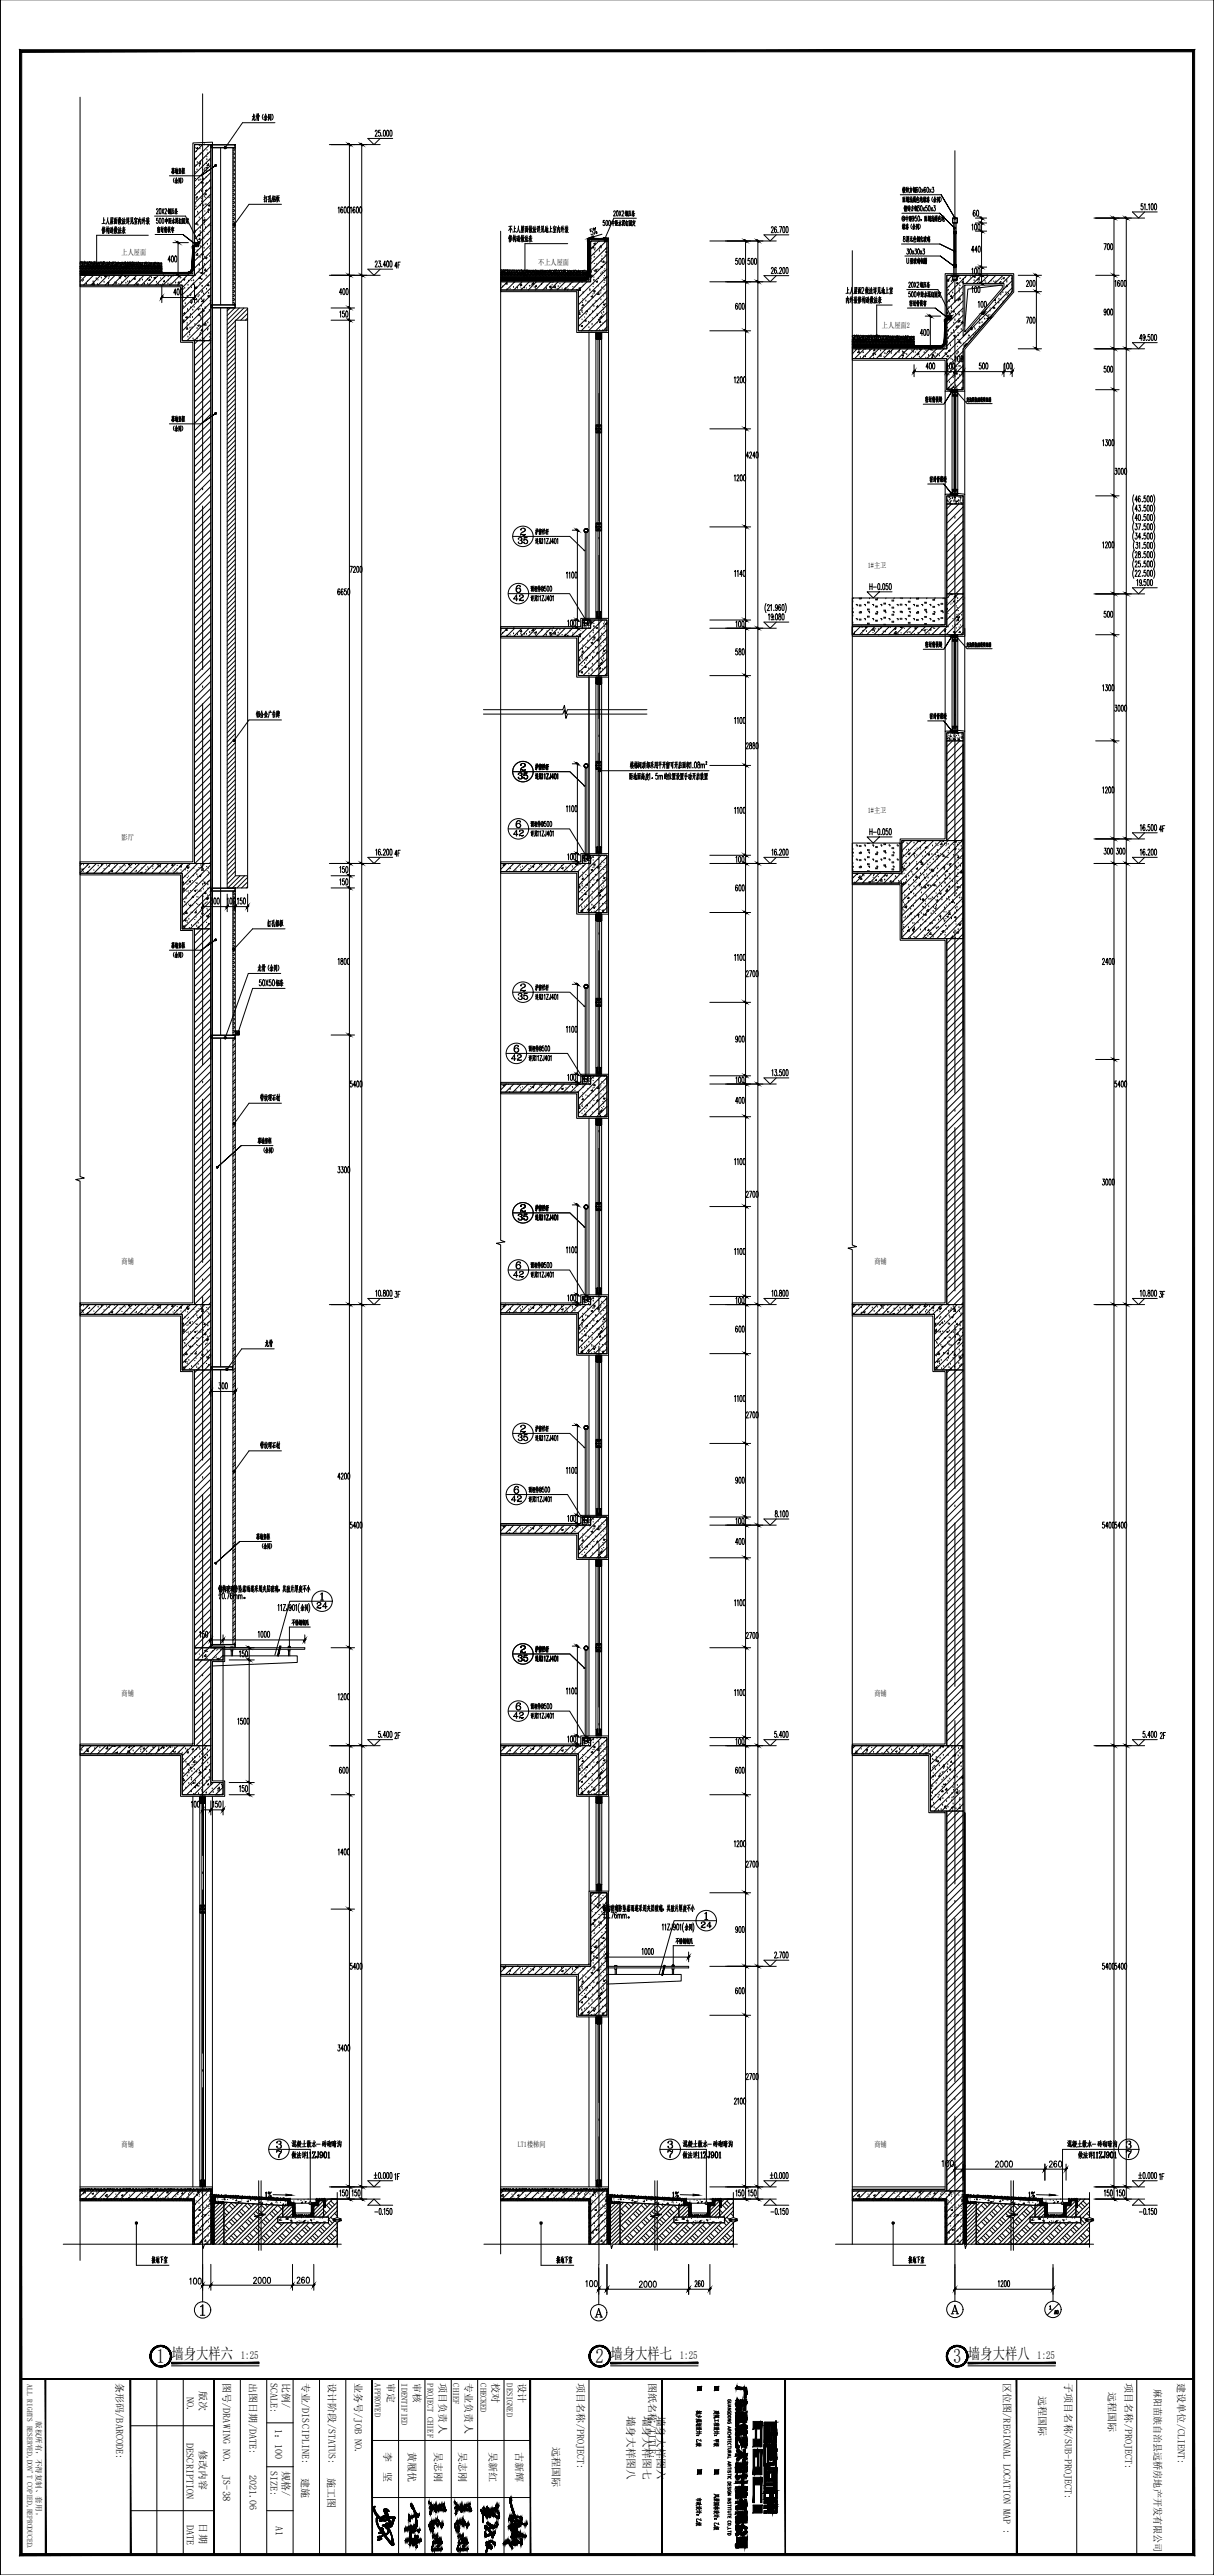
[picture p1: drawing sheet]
<svg xmlns="http://www.w3.org/2000/svg" width="594mm" height="1261mm" viewBox="0 0 594 1261" stroke-linecap="round" stroke-linejoin="round" font-family="sans-serif">
<defs><g id="words">
<g font-size="9.9">
<text x="77" y="1157">1</text>
<text x="466" y="1157">3</text>
</g>
<text font-size="9.8" x="291" y="1157">2</text>
<g font-size="7.6">
<text x="84" y="1155">墙身大样六</text>
<text x="299" y="1155">墙身大样七</text>
<text x="474" y="1155">墙身大样八</text>
</g>
<text font-size="6.6" x="123" y="1119">2000</text>
<g font-size="6.2">
<text x="486" y="1062">2000</text>
<text x="312" y="1121">2000</text>
</g>
<g font-size="5.7">
<text x="353" y="1199" transform="rotate(-90 353 1199)">建筑工程设计：甲级</text>
<text x="353" y="1240" transform="rotate(-90 353 1240)">风景园林设计：乙级</text>
</g>
<g font-size="5.4">
<text x="118" y="1155">1:25</text>
<text x="333" y="1155">1:25</text>
<text x="508" y="1155">1:25</text>
</g>
<g font-size="5.2">
<text x="307" y="1183" transform="rotate(90 307 1183)">墙身大样图八</text>
<text x="315" y="1183" transform="rotate(90 315 1183)">墙身大样图七</text>
<text x="322" y="1183" transform="rotate(90 322 1183)">墙身大样图六</text>
</g>
<g font-size="4.9">
<text x="57" y="1167" transform="rotate(90 57 1167)">条形码/BARCODE:</text>
<text x="109" y="1167" transform="rotate(90 109 1167)">图号/DRAWING NO.</text>
<text x="122" y="1167" transform="rotate(90 122 1167)">出图日期/DATE:</text>
<text x="132" y="1167" transform="rotate(90 132 1167)">SCALE:</text>
<text x="138" y="1167" transform="rotate(90 138 1167)">比例/</text>
<text x="148" y="1167" transform="rotate(90 148 1167)">专业/DISCIPLINE:</text>
<text x="161" y="1167" transform="rotate(90 161 1167)">设计阶段/STATUS:</text>
<text x="174" y="1167" transform="rotate(90 174 1167)">业务号/JOB NO.</text>
<text x="190" y="1167" transform="rotate(90 190 1167)">审定</text>
<text x="202" y="1167" transform="rotate(90 202 1167)">审核</text>
<text x="215" y="1167" transform="rotate(90 215 1167)">项目负责人</text>
<text x="228" y="1167" transform="rotate(90 228 1167)">专业负责人</text>
<text x="241" y="1167" transform="rotate(90 241 1167)">校对</text>
<text x="254" y="1167" transform="rotate(90 254 1167)">设计</text>
<text x="282" y="1167" transform="rotate(90 282 1167)">项目名称/PROJECT:</text>
<text x="318" y="1167" transform="rotate(90 318 1167)">图纸名称/TITLE:</text>
<text x="491" y="1167" transform="rotate(90 491 1167)">区位图/REGIONAL LOCATION MAP :</text>
<text x="521" y="1167" transform="rotate(90 521 1167)">子项目名称/SUB-PROJECT:</text>
<text x="551" y="1167" transform="rotate(90 551 1167)">项目名称/PROJECT:</text>
<text x="565" y="1170" transform="rotate(90 565 1170)">麻阳苗族自治县远桥房地产开发有限公司</text>
<text x="576" y="1167" transform="rotate(90 576 1167)">建设单位/CLIENT:</text>
<text x="91" y="1174" transform="rotate(90 91 1174)">NO.</text>
<text x="98" y="1171" transform="rotate(90 98 1171)">版次</text>
<text x="508" y="1173" transform="rotate(90 508 1173)">远程国际</text>
<text x="542" y="1171" transform="rotate(90 542 1171)">远程国际</text>
<text x="135" y="1189" transform="rotate(90 135 1189)">1：100</text>
<text x="91" y="1196" transform="rotate(90 91 1196)">DESCRIPTION</text>
<text x="98" y="1199" transform="rotate(90 98 1199)">修改内容</text>
<text x="270" y="1198" transform="rotate(90 270 1198)">远程国际</text>
<text x="188" y="1201" transform="rotate(90 188 1201)">李</text>
<text x="200" y="1201" transform="rotate(90 200 1201)">黄履优</text>
<text x="213" y="1201" transform="rotate(90 213 1201)">吴志刚</text>
<text x="225" y="1201" transform="rotate(90 225 1201)">吴志刚</text>
<text x="240" y="1201" transform="rotate(90 240 1201)">吴新红</text>
<text x="252" y="1201" transform="rotate(90 252 1201)">古新辉</text>
<text x="109" y="1212" transform="rotate(90 109 1212)">JS-38</text>
<text x="122" y="1212" transform="rotate(90 122 1212)">2021.06</text>
<text x="132" y="1210" transform="rotate(90 132 1210)">SIZE:</text>
<text x="138" y="1210" transform="rotate(90 138 1210)">规格/</text>
<text x="188" y="1210" transform="rotate(90 188 1210)">坚</text>
<text x="148" y="1213" transform="rotate(90 148 1213)">建施</text>
<text x="160" y="1213" transform="rotate(90 160 1213)">施工图</text>
<text x="98" y="1236" transform="rotate(90 98 1236)">日期</text>
<text x="91" y="1236" transform="rotate(90 91 1236)">DATE</text>
<text x="135" y="1237" transform="rotate(90 135 1237)">A1</text>
</g>
<g font-size="4.1">
<text x="183" y="1167" transform="rotate(90 183 1167)">APPROVED</text>
<text x="197" y="1167" transform="rotate(90 197 1167)">IDENTIFIED</text>
<text x="209" y="1167" transform="rotate(90 209 1167)">PROJECT CHIEF</text>
<text x="222" y="1167" transform="rotate(90 222 1167)">CHIEF</text>
<text x="235" y="1167" transform="rotate(90 235 1167)">CHECKED</text>
<text x="248" y="1167" transform="rotate(90 248 1167)">DESIGNED</text>
</g>
<g font-size="3.8">
<text x="59" y="125">上人屋面</text>
<text x="263" y="130">不上人屋面</text>
<text x="432" y="160">上人屋面2</text>
<text x="425" y="278">1#主卫</text>
<text x="425" y="398">1#主卫</text>
<text x="59" y="411">影厅</text>
<text x="59" y="619">商铺</text>
<text x="428" y="619">商铺</text>
<text x="59" y="830">商铺</text>
<text x="428" y="830">商铺</text>
<text x="59" y="1051">商铺</text>
<text x="253" y="1051">LT1楼梯间</text>
<text x="428" y="1051">商铺</text>
</g>
<g font-size="3.7">
<text x="13" y="1167" transform="rotate(90 13 1167)">ALL RIGHTS RESERVED,DON'T COPIED,REPRODUCED.</text>
<text x="18" y="1185" transform="rotate(90 18 1185)">版权所有，不得复制、套用。</text>
</g>
</g></defs>
<!-- layer: PUB_TITLE -->
<g fill="none" stroke="#000" stroke-width=".49">
<path d="M0 0v1261M77 1165v86M90 1165v86M118 1165v86M131 1165v86M143 1165v86M156 1165v86M169 1165v86M195 1165v86M208 1165v86M221 1165v86M234 1165v86"/>
<path d="M247 1165v86M288 1165v86M341 1169h2v1h-2zM350 1169h2v1h-2zM527 1165v86M556 1165v86M64 1188h41M131 1186h12M182 1195h78M341 1181h2M341 1183l1 1M341 1185l2 1"/>
<path d="M341 1197l1 1M341 1189l1 1M341 1197h2M341 1191h2M341 1184l2 1M341 1181l1 1M341 1189h.1M341 1188h2M341 1196v1M341 1186l1 1M341 1181h.1M341 1193h.1"/>
<path d="M341 1189h1M341 1180l1 1M342 1181h1M342 1183l1 1M342 1185h1M342 1197v-1l1 1M342 1193h.1M342 1189l-1 1M342 1185h-1M342 1186h-1M342 1197l-1 1M342 1181h-1"/>
<path d="M342 1184v1M342 1186v1M342 1196v1M342 1180v1M342 1188v1M342 1196l1 1M342 1191v1M342 1190v1h-1h1M342 1181l1 1M343 1189h.1M343 1189h-1v1M343 1194v1"/>
<path d="M343 1197v1h-1M343 1189l-1 1M343 1182h.1M343 1185v1h-1M343 1195l-2-1v2M343 1187h.1M343 1191h.1M343 1187h-2M343 1182h-2M343 1183h-1M131 1208h12M341 1209h2v2h-2z"/>
<path d="M350 1209h2v2h-2zM64 1229h41M131 1229h12M182 1223h78M341 1226l1 1M341 1236l1 1 1-1M341 1224h2M341 1228l1 1M341 1235l2 1M341 1230h2M341 1227v1M341 1225v1"/>
<path d="M341 1229l1 1M341 1235v1M341 1225h1M341 1231h.1M341 1228h1M341 1224h1M341 1226h2M341 1224l1 1M342 1226h1M342 1236v-1l1 1M342 1231h.1M342 1228l-1 1"/>
<path d="M342 1228h1M342 1236l-1 1M342 1228v1M342 1226h.1M342 1226l-1 1M342 1224v1M342 1235v1M342 1227v1M342 1235l1 1M342 1230v1M342 1229l-1 1M342 1226v1"/>
<path d="M343 1223v2M343 1228h.1M343 1225v1M343 1233v1M343 1228l-1 1M343 1234l-2-1v2M343 1227v1M343 1229v1M343 1224h.1M0 1261h.1M0 1261h594v-1261v1261M594 1261h.1"/>
<circle cx="341" cy="1192" r=".1"/>
<circle cx="341" cy="1231" r=".1"/>
</g>
<!-- layer: DOTE -->
<g fill="none" stroke="#000" stroke-width=".49">
<path d="M99 46v88M467 74v74M99 142v1M99 151v80M467 156v1M467 165v80M293 193v62M99 239v1M99 248v80M467 253v1M293 263v1M293 272v80"/>
<path d="M467 262v80M99 336v1M99 345v80M293 360v1M467 350h.1M467 358v81M293 369v80M99 433h.1M99 441v80M293 457h.1M467 447h.1M467 455v80"/>
<path d="M293 465v80M99 529v1M99 538v80M293 553v1M467 543v1M467 552v80M293 562v80M99 626v1M99 635v80M293 650v1M293 659v80M467 640v1"/>
<path d="M467 649v80M99 723v1M99 732v80M467 737v1M293 747v1M293 756v80M467 746v80M99 820v1M99 829v80M467 834h.1M293 844v1M293 853v80"/>
<path d="M467 842v80M99 917h.1M99 925v80M467 931h.1M467 939v80M293 941h.1M293 949v80M99 1013v1M99 1022v88M293 1037v1M467 1027v1M467 1036v74"/>
<path d="M293 1046v63"/>
</g>
<!-- layer: DIM_ELEV -->
<g fill="none" stroke="#000" stroke-width=".49">
<path d="M161 71h25M184 64v3h1M186 68l-3 3-3-3h12M186 64h-1v1a.8 .8 0 0 1 1 1 .8 .8 0 0 1-1 0M187 66v1M188 64a1.5 1.5 0 0 1 1 1 1.5 1.5 0 0 1-1 2zM189 64a1.5 1.5 0 0 1 1 1 1.5 1.5 0 0 1-1 2zM191 64a1.5 1.5 0 0 1 1 1 1.5 1.5 0 0 1-1 2zM559 100h-1v1a.8 .8 0 0 1 1 1 .8 .8 0 0 1-1 0M564 100a1.4 1.4 0 0 1 0 1 1.4 1.4 0 0 1 0 2zM565 100a1.4 1.4 0 0 1 1 1 1.4 1.4 0 0 1-1 2zM355 118h25"/>
<path d="M377 112l1-1-1 3h2M380 115l-3 3-3-3h12M380 111h-1a1.7 1.7 0 0 0 1 3 .9 .9 0 0 0 0-1 .9 .9 0 0 0-1-1v1M381 114h.1M381 111h1v3M383 111a1.5 1.5 0 0 1 1 1 1.5 1.5 0 0 1-1 2zM385 111a1.5 1.5 0 0 1 1 1 1.5 1.5 0 0 1-1 2zM535 107h25M560 100v3M560 104l-3 3-3-3h12M561 102v1M562 100v3"/>
<path d="M161 135h25M184 128h1l-1 3h1M185 128h1v1a.8 .8 0 0 1 0 1 .8 .8 0 0 1-1 0M186 132l-3 3-3-3h12M187 130v1M189 130h-1v-2v3M189 128a1.5 1.5 0 0 1 1 1 1.5 1.5 0 0 1-1 2zM191 128a1.5 1.5 0 0 1 1 1 1.5 1.5 0 0 1-1 2zM355 138h25M377 132l1-1v1l-1 2h2M380 135l-3 3-3-3h12M380 131h-1a1.7 1.7 0 0 0 1 3 .9 .9 0 0 0 0-1 .9 .9 0 0 0-1-1v1"/>
<path d="M381 134h.1M381 132l1-1-1 3h1M383 131a1.4 1.4 0 0 1 1 1 1.4 1.4 0 0 1-1 2zM385 131a1.4 1.4 0 0 1 1 1 1.4 1.4 0 0 1-1 2zM535 171h25M559 166h-1v-2v3M560 168l-3 3-3-3h12M560 165v1l-1-1 1-1a1.7 1.7 0 0 1-1 3v-1M561 166v1M563 164h-1v1a.8 .8 0 0 1 1 1 .8 .8 0 0 1-1 0M564 164a1.4 1.4 0 0 1 0 1 1.4 1.4 0 0 1 0 2zM565 164a1.4 1.4 0 0 1 1 1 1.4 1.4 0 0 1-1 2z"/>
<path d="M555 242l-1 2 1 3-1 7 1 2M555 256l-1 2 1 7M556 256v2a.8 .8 0 0 1 1 1 .8 .8 0 0 1-1 0h-1M557 245h-2l1-2v3M557 249h-2l1-2v3M557 254h-2l1-2v3M557 256h1l-1 3M557 247h1v2a.9 .9 0 0 1 0 1 .9 .9 0 0 1-1 0M557 252a1.4 1.4 0 0 1 1 1 1.4 1.4 0 0 1-1 2zM558 243a1.5 1.5 0 0 0-1 1 1.5 1.5 0 0 0 1 2v-2l-1 1M559 246h.1M559 250h.1"/>
<path d="M559 255h.1M559 259h.1M561 243h-1v1a.8 .8 0 0 1 1 1 .8 .8 0 0 1-1 1v-1M561 247h-1v2a.8 .8 0 0 1 1 0 .8 .8 0 0 1-1 1M561 252h-1v1a.8 .8 0 0 1 1 1 .8 .8 0 0 1-1 1v-1M561 256h-1v2a.8 .8 0 0 1 1 0 .8 .8 0 0 1-1 1M562 243a1.5 1.5 0 0 1 0 1 1.5 1.5 0 0 1 0 2zM562 247a1.5 1.5 0 0 1 0 2 1.5 1.5 0 0 1 0 1zM562 252a1.5 1.5 0 0 1 0 1 1.5 1.5 0 0 1 0 2zM562 257a1.5 1.5 0 0 1 0 1 1.5 1.5 0 0 1 0 1zM563 243a1.4 1.4 0 0 1 1 1 1.4 1.4 0 0 1-1 2zM563 247a1.5 1.5 0 0 1 1 2 1.5 1.5 0 0 1-1 1z"/>
<path d="M563 252a1.4 1.4 0 0 1 1 1 1.4 1.4 0 0 1-1 2zM563 257a1.5 1.5 0 0 1 1 1 1.5 1.5 0 0 1-1 1zM565 242v2v3v7v2M565 256v2v2v2v3v2v3v2v2v7v2M555 270l-1 2 1 2-1 7 1 2M555 265v2v3M556 271v-1v1l-1 2h2M556 275a.8 .8 0 0 1 1 0 .8 .8 0 0 1-1 1l-1 2h2M556 280v-1v1l-1 2h2M556 261v1a.8 .8 0 0 1 1 1 .8 .8 0 0 1-1 1l-1-1M556 266h1l-1 1h1a.8 .8 0 0 1 0 1 .8 .8 0 0 1-1 0M557 280v-1h1l-1 3h1"/>
<path d="M557 270v1a.8 .8 0 0 1 1 1 .8 .8 0 0 1-1 1v-1a.7 .7 0 0 0 1-1 .7 .7 0 0 0-1-1zM557 266h1v3M558 275h-1v1a.8 .8 0 0 1 1 1 .8 .8 0 0 1-1 0M558 263h-1l1-2v3M559 264h.1M559 268h.1M559 273h.1M559 277v1M561 261h-1v1a.8 .8 0 0 1 1 1 .8 .8 0 0 1-1 1v-1M561 266h-1v1a.8 .8 0 0 1 1 1 .8 .8 0 0 1-1 0M561 270h-1v1a.8 .8 0 0 1 1 1 .8 .8 0 0 1-1 1M561 275h-1v1a.8 .8 0 0 1 1 1 .8 .8 0 0 1-1 0"/>
<path d="M561 279h-1v1a.8 .8 0 0 1 1 1 .8 .8 0 0 1-1 1M562 261a1.5 1.5 0 0 1 0 2 1.5 1.5 0 0 1 0 1zM562 266a1.5 1.5 0 0 1 0 1 1.5 1.5 0 0 1 0 1zM562 270a1.5 1.5 0 0 1 0 2 1.5 1.5 0 0 1 0 1zM562 275a1.5 1.5 0 0 1 0 1 1.5 1.5 0 0 1 0 2zM562 279a1.5 1.5 0 0 1 0 2 1.5 1.5 0 0 1 0 1zM563 261a1.4 1.4 0 0 1 1 2 1.4 1.4 0 0 1-1 1zM563 266a1.5 1.5 0 0 1 1 1 1.5 1.5 0 0 1-1 1zM563 270a1.4 1.4 0 0 1 1 2 1.4 1.4 0 0 1-1 1zM563 275a1.5 1.5 0 0 1 1 1 1.5 1.5 0 0 1-1 2zM563 279a1.4 1.4 0 0 1 1 2 1.4 1.4 0 0 1-1 1zM375 295l-1 2 1 3"/>
<path d="M376 297v-1l-1 3h2M377 297v-1v3M379 299h.1M380 297v1a.9 .9 0 0 1-1-1 .9 .9 0 0 1 1-1 1.5 1.5 0 0 1 1 2 1.5 1.5 0 0 1-1 1h-1M382 296a1.5 1.5 0 0 0-1 1 1.5 1.5 0 0 0 1 2 .9 .9 0 0 0 0-1 .9 .9 0 0 0-1-1v1M383 296a1.5 1.5 0 0 1 1 1 1.5 1.5 0 0 1-1 2zM384 295l1 2-1 3M430 290l-3 3-3-3h13M535 291h25M556 284h1v3M559 285h-1a.8 .8 0 0 1 0-1 1.5 1.5 0 0 1 1 1 1.5 1.5 0 0 1-1 2v-1M559 282h.1"/>
<path d="M559 286v1M560 288l-3 3-3-3h12M561 284h-1v1a.8 .8 0 0 1 1 1 .8 .8 0 0 1-1 0M562 284a1.5 1.5 0 0 1 0 1 1.5 1.5 0 0 1 0 2zM563 284a1.5 1.5 0 0 1 1 1 1.5 1.5 0 0 1-1 2zM355 308h25M376 301v3M378 302a.8 .8 0 0 1-1-1 .8 .8 0 0 1 1 0v2v1l-1-1M379 303h.1M380 301a1.5 1.5 0 0 1 1 1 1.5 1.5 0 0 1-1 1zM380 305l-3 3-3-3h12M381 301v1a.8 .8 0 0 1 1 1 .8 .8 0 0 1-1 0v-1a.7 .7 0 0 0 1-1 .7 .7 0 0 0-1 0z"/>
<path d="M383 301a1.5 1.5 0 0 1 1 1 1.5 1.5 0 0 1-1 1zM184 416v3M186 420l-3 3-3-3h12M186 416a1.7 1.7 0 0 0 0 3 .9 .9 0 0 0 0-1 .9 .9 0 0 0-1-1v1M187 418v1M188 416v3h1M189 416a1.5 1.5 0 0 1 1 1 1.5 1.5 0 0 1-1 2zM191 416a1.5 1.5 0 0 1 1 1 1.5 1.5 0 0 1-1 2zM378 416v3M380 420l-3 3-3-3h12M380 416h-1a1.7 1.7 0 0 0 1 3 .9 .9 0 0 0 0-1 .9 .9 0 0 0-1-1v1M381 418v1"/>
<path d="M381 416h1l-1 3h1M383 416a1.5 1.5 0 0 1 1 1 1.5 1.5 0 0 1-1 2zM385 416a1.5 1.5 0 0 1 1 1 1.5 1.5 0 0 1-1 2zM430 410l-3 3-3-3h13M535 411h25M558 404v3M558 416v3M560 408l-3 3-3-3h12M560 420l-3 3-3-3h12M560 404l-1 1v1l1 1a.9 .9 0 0 0 0-1 .9 .9 0 0 0 0-1l-1 1M560 416h-1l1 3a.8 .8 0 0 0 0-1 .8 .8 0 0 0 0-1l-1 1M561 406v1"/>
<path d="M561 418v1M562 416a.8 .8 0 0 1 1 0 .8 .8 0 0 1-1 1v2h1M563 404h-1v1a.8 .8 0 0 1 1 1 .8 .8 0 0 1-1 0M564 404a1.4 1.4 0 0 1 0 1 1.4 1.4 0 0 1 0 2zM564 416a1.5 1.5 0 0 1 0 1 1.5 1.5 0 0 1 0 2zM565 404a1.4 1.4 0 0 1 1 1 1.4 1.4 0 0 1-1 2zM565 416a1.5 1.5 0 0 1 1 1 1.5 1.5 0 0 1-1 2zM161 423h25M355 423h25M535 423h25M355 531h25M378 524v3"/>
<path d="M379 524h1v1a.9 .9 0 0 1 0 1 .9 .9 0 0 1-1 0M380 528l-3 3-3-3h12M381 526v1M382 524v1a.8 .8 0 0 1 1 1 1 1 0 0 1-2 0M383 524a1.5 1.5 0 0 1 1 1 1.5 1.5 0 0 1-1 2zM385 524a1.5 1.5 0 0 1 1 1 1.5 1.5 0 0 1-1 2zM161 639h25M184 632v3M185 632a1.5 1.5 0 0 1 1 1 1.5 1.5 0 0 1-1 2zM186 636l-3 3-3-3h12M187 634v1M188 632v1a.8 .8 0 0 1 1 1 .8 .8 0 0 1-1 1v-2l1-1z"/>
<path d="M189 632a1.5 1.5 0 0 1 1 1 1.5 1.5 0 0 1-1 2zM191 632a1.5 1.5 0 0 1 1 1 1.5 1.5 0 0 1-1 2zM355 639h25M378 632v3M379 632a1.5 1.5 0 0 1 1 1 1.5 1.5 0 0 1-1 2zM380 636l-3 3-3-3h12M381 634v1M382 632v1a.8 .8 0 0 1 1 1 .8 .8 0 0 1-1 1l-1-2 1-1zM383 632a1.5 1.5 0 0 1 1 1 1.5 1.5 0 0 1-1 2zM385 632a1.5 1.5 0 0 1 1 1 1.5 1.5 0 0 1-1 2zM535 639h25M558 632v3"/>
<path d="M560 632a1.5 1.5 0 0 1 0 1 1.5 1.5 0 0 1 0 2zM560 636l-3 3-3-3h12M561 634v1M562 632v1a.8 .8 0 0 1 1 1 .8 .8 0 0 1-1 1v-2a.7 .7 0 0 0 1 0 .7 .7 0 0 0-1-1zM564 632a1.5 1.5 0 0 1 0 1 1.5 1.5 0 0 1 0 2zM565 632a1.5 1.5 0 0 1 1 1 1.5 1.5 0 0 1-1 2zM379 740l1 1a.8 .8 0 0 1 0 1 .8 .8 0 0 1-1 1l1-2a.7 .7 0 0 0 0-1zM383 740a1.4 1.4 0 0 1 1 1 1.4 1.4 0 0 1-1 2zM385 740a1.4 1.4 0 0 1 1 1 1.4 1.4 0 0 1-1 2zM355 747h25M380 744l-3 3-3-3h12M381 742v1"/>
<path d="M382 740v3M161 855h25M186 852l-3 3-3-3h12M186 848h-1v1a.8 .8 0 0 1 1 1 .8 .8 0 0 1-1 0M187 850v1M189 850h-1v-2v3M189 848a1.4 1.4 0 0 1 1 1 1.4 1.4 0 0 1-1 2zM191 848a1.4 1.4 0 0 1 1 1 1.4 1.4 0 0 1-1 2zM355 855h25M380 852l-3 3-3-3h12M380 848h-1v1a.8 .8 0 0 1 1 1 .8 .8 0 0 1-1 0M381 850v1"/>
<path d="M383 850h-2l1-2v3M383 848a1.4 1.4 0 0 1 1 1 1.4 1.4 0 0 1-1 2zM385 848a1.4 1.4 0 0 1 1 1 1.4 1.4 0 0 1-1 2zM535 855h25M560 852l-3 3-3-3h12M560 848h-1v1a.8 .8 0 0 1 1 1 .8 .8 0 0 1-1 0M561 850v1M563 850h-1v-2v3M564 848a1.4 1.4 0 0 1 0 1 1.4 1.4 0 0 1 0 2zM565 848a1.4 1.4 0 0 1 1 1 1.4 1.4 0 0 1-1 2zM379 956h1l-1 3h1M380 960l-3 3-3-3h12"/>
<path d="M381 958v1M381 956h1v3M383 956a1.4 1.4 0 0 1 1 1 1.4 1.4 0 0 1-1 2zM385 956a1.4 1.4 0 0 1 1 1 1.4 1.4 0 0 1-1 2zM355 963h25M161 1071h25M161 1077h25M183 1065h2M183 1067h2M184 1064v2M185 1064a1.5 1.5 0 0 1 1 1 1.5 1.5 0 0 1-1 2zM186 1068l-3 3-3-3h12"/>
<path d="M186 1080l-3-3-3 3h12M187 1066v1M188 1064a1.5 1.5 0 0 1 1 1 1.5 1.5 0 0 1-1 2zM189 1064a1.5 1.5 0 0 1 1 1 1.5 1.5 0 0 1-1 2zM191 1064a1.5 1.5 0 0 1 1 1 1.5 1.5 0 0 1-1 2zM355 1071h25M355 1077h25M377 1065h1M377 1067h1M378 1064v2M379 1064a1.5 1.5 0 0 1 1 1 1.5 1.5 0 0 1-1 2zM380 1068l-3 3-3-3h12"/>
<path d="M380 1080l-3-3-3 3h12M381 1066v1M382 1064a1.5 1.5 0 0 1 1 1 1.5 1.5 0 0 1-1 2zM383 1064a1.5 1.5 0 0 1 1 1 1.5 1.5 0 0 1-1 2zM385 1064a1.5 1.5 0 0 1 1 1 1.5 1.5 0 0 1-1 2zM535 1071h25M535 1077h25M557 1065h2M557 1067h2M558 1064v2M560 1064a1.5 1.5 0 0 1 0 1 1.5 1.5 0 0 1 0 2zM560 1068l-3 3-3-3h12"/>
<path d="M560 1080l-3-3-3 3h12M561 1066v1M562 1064a1.5 1.5 0 0 1 1 1 1.5 1.5 0 0 1-1 2zM564 1064a1.5 1.5 0 0 1 0 1 1.5 1.5 0 0 1 0 2zM565 1064a1.5 1.5 0 0 1 1 1 1.5 1.5 0 0 1-1 2zM183 1083h2M186 1082a1.5 1.5 0 0 1 1 1 1.5 1.5 0 0 1-1 1zM187 1084h.1M188 1082v-1v3M190 1081h-1v1a.8 .8 0 0 1 1 1 .8 .8 0 0 1-1 1M191 1082a1.4 1.4 0 0 1 1 1 1.4 1.4 0 0 1-1 1zM377 1083h2"/>
<path d="M380 1082a1.5 1.5 0 0 1 0 1 1.5 1.5 0 0 1 0 1zM381 1084h.1M382 1082v-1v3M384 1081h-1v1a.8 .8 0 0 1 1 1 .8 .8 0 0 1-1 1M385 1082a1.4 1.4 0 0 1 1 1 1.4 1.4 0 0 1-1 1zM558 1083h1M560 1082a1.4 1.4 0 0 1 1 1 1.4 1.4 0 0 1-1 1zM561 1084h.1M562 1082v-1v3M564 1081h-1v1a.8 .8 0 0 1 1 1 .8 .8 0 0 1-1 1M565 1082a1.4 1.4 0 0 1 1 1 1.4 1.4 0 0 1-1 1z"/>
</g>
<!-- layer: AXIS -->
<g fill="none" stroke="#000" stroke-width=".49">
<path d="M99 1110v17M293 1110v18M467 1110v17M515 1110v17M98 1129l1-1v6M98 1134h2M99 1129v5M291 1135h1M292 1135l1-5 1 5M292 1133h2M293 1131l1 4M294 1135h1"/>
<path d="M465 1133h2M466 1133l1-4 2 4M466 1132h2M467 1129l2 4M468 1133h1M514 1131h.1M514 1129v2v-2M516 1133h.1M516 1132h1M516 1131l1 2-1-2v2M517 1133h.1M517 1131v2l1-1-1-1v2"/>
<path d="M518 1131v2M518 1128l-6 6"/>
<circle cx="99" cy="1131" r="4"/>
<circle cx="293" cy="1132" r="4"/>
<circle cx="467" cy="1131" r="4"/>
<circle cx="515" cy="1131" r="4"/>
</g>
<!-- layer: PUB_DIM -->
<g fill="none" stroke="#000" stroke-width=".49">
<path d="M162 71h18M171 71h.1M171 71v1006M177 71h.1M177 71v1006M85 119h7M87 119h.1M87 119v16M165 102l1-1v3M168 102l-1-1a1.6 1.6 0 0 0 1 3 .9 .9 0 0 0 0-1 .9 .9 0 0 0-1 0M169 101a1.5 1.5 0 0 1 0 2 1.5 1.5 0 0 1 0 1zM170 101a1.5 1.5 0 0 1 1 2 1.5 1.5 0 0 1-1 1z"/>
<path d="M171 102l1-1v3M174 102l-1-1v1v2a.8 .8 0 0 0 1-1 .8 .8 0 0 0-1 0M175 101a1.5 1.5 0 0 1 0 2 1.5 1.5 0 0 1 0 1zM176 101a1.5 1.5 0 0 1 1 2 1.5 1.5 0 0 1-1 1zM347 118h26M365 118h.1M365 118v959M371 118h.1M371 118v959M476 110v3M477 110a1.5 1.5 0 0 1 1 1 1.5 1.5 0 0 1-1 2zM477 103a1.5 1.5 0 0 0-1 1 1.5 1.5 0 0 0 1 2v-2l-1 1"/>
<path d="M477 107h6M477 113h6M477 109h6M478 103a1.5 1.5 0 0 1 1 1 1.5 1.5 0 0 1-1 2zM479 110a1.5 1.5 0 0 1 1 1 1.5 1.5 0 0 1-1 2zM480 107h.1M480 107v32M536 107h18M540 119h1v3M542 119a1.5 1.5 0 0 1 1 2 1.5 1.5 0 0 1-1 1zM544 119a1.5 1.5 0 0 1 1 2 1.5 1.5 0 0 1-1 1zM545 107h.1"/>
<path d="M545 107v970M551 107h.1M551 107v970M79 140v8M83 127h-1l1-2v3M84 125a1.5 1.5 0 0 1 1 2 1.5 1.5 0 0 1-1 1zM85 135h7M86 125a1.5 1.5 0 0 1 1 2 1.5 1.5 0 0 1-1 1zM87 135h.1M95 140v8M162 135h18M347 138h26"/>
<path d="M361 127h-1v1a.8 .8 0 0 1 1 0 .8 .8 0 0 1-1 1M362 127a1.5 1.5 0 0 1 1 1 1.5 1.5 0 0 1-1 1zM363 127a1.5 1.5 0 0 1 1 1 1.5 1.5 0 0 1-1 1zM367 127h-1v1a.8 .8 0 0 1 1 0 .8 .8 0 0 1-1 1M368 127a1.5 1.5 0 0 1 1 1 1.5 1.5 0 0 1-1 1zM369 127a1.5 1.5 0 0 1 1 1 1.5 1.5 0 0 1-1 1zM476 132v-1v3M477 122h-2l1-2v4M477 131a1.4 1.4 0 0 1 1 2 1.4 1.4 0 0 1-1 1zM477 135h6M477 139h6M477 131h6"/>
<path d="M478 122h-1l1-2v4M479 131a1.5 1.5 0 0 1 1 2 1.5 1.5 0 0 1-1 1zM479 121a1.4 1.4 0 0 1 1 1 1.4 1.4 0 0 1-1 1zM480 139h.1M498 135h12M502 138l1-1-1 3h1M504 137a1.5 1.5 0 0 1 1 2 1.5 1.5 0 0 1-1 1zM506 137a1.5 1.5 0 0 1 1 2 1.5 1.5 0 0 1-1 1zM507 135h.1M507 135v36M536 135h12M546 138v-1v3"/>
<path d="M548 138l-1-1v1v2a.8 .8 0 0 0 1-1 .8 .8 0 0 0-1 0M549 137a1.5 1.5 0 0 1 1 2 1.5 1.5 0 0 1-1 1zM550 137a1.5 1.5 0 0 1 1 2 1.5 1.5 0 0 1-1 1zM79 146h.1M79 146h16M86 143h-1l1-2v3M87 142a1.4 1.4 0 0 1 1 1 1.4 1.4 0 0 1-1 1zM88 142a1.4 1.4 0 0 1 1 1 1.4 1.4 0 0 1-1 1zM95 146h.1M162 157h11M162 151h11M166 153l1-1v3"/>
<path d="M167 143h-1l1-2v3M168 141a1.4 1.4 0 0 1 1 2 1.4 1.4 0 0 1-1 1zM169 152h-1v1a.8 .8 0 0 1 1 1 .8 .8 0 0 1-1 1M169 152a1.4 1.4 0 0 1 1 2 1.4 1.4 0 0 1-1 1zM170 141a1.5 1.5 0 0 1 0 2 1.5 1.5 0 0 1 0 1zM361 149a1.5 1.5 0 0 0-1 1 1.5 1.5 0 0 0 1 1v-1h-1M362 149a1.5 1.5 0 0 1 1 1 1.5 1.5 0 0 1-1 1zM363 149a1.5 1.5 0 0 1 1 1 1.5 1.5 0 0 1-1 1zM453 155h7M455 155h.1M455 155v16M476 141v-1v3"/>
<path d="M477 140a1.5 1.5 0 0 1 1 2 1.5 1.5 0 0 1-1 1zM479 140a1.5 1.5 0 0 1 1 2 1.5 1.5 0 0 1-1 1zM479 148v3M480 148a1.4 1.4 0 0 1 1 1 1.4 1.4 0 0 1-1 1zM481 153h.1M481 153l3 3M482 148a1.4 1.4 0 0 1 1 1 1.4 1.4 0 0 1-1 1zM483 151l-3 3M484 156h.1M486 154l-3 3M498 143h12M502 155h1v3"/>
<path d="M504 155a1.4 1.4 0 0 1 1 2 1.4 1.4 0 0 1-1 1zM506 155a1.4 1.4 0 0 1 1 2 1.4 1.4 0 0 1-1 1zM541 152v1a.8 .8 0 0 1-1-1 .8 .8 0 0 1 1-1v3h-1M542 151a1.5 1.5 0 0 1 1 2 1.5 1.5 0 0 1-1 1zM544 151a1.5 1.5 0 0 1 1 2 1.5 1.5 0 0 1-1 1zM347 162h20M447 179v5M452 163h-2l1-2v3M452 161a1.5 1.5 0 0 1 1 2 1.5 1.5 0 0 1-1 1zM453 171h7M454 161a1.5 1.5 0 0 1 1 2 1.5 1.5 0 0 1-1 1zM454 180h-1l1-2v3"/>
<path d="M455 178a1.5 1.5 0 0 1 1 1 1.5 1.5 0 0 1-1 2zM455 171h.1M457 178a1.5 1.5 0 0 1 0 1 1.5 1.5 0 0 1 0 2zM463 178h1v3M463 179v5M465 178a1.5 1.5 0 0 1 1 1 1.5 1.5 0 0 1-1 2zM466 178a1.5 1.5 0 0 1 1 1 1.5 1.5 0 0 1-1 2zM467 175l1-1v3M467 179v5M469 174a1.4 1.4 0 0 1 1 2 1.4 1.4 0 0 1-1 1zM470 174a1.4 1.4 0 0 1 1 2 1.4 1.4 0 0 1-1 1zM471 179v5"/>
<path d="M480 178h-1v1a.8 .8 0 0 1 1 1 .8 .8 0 0 1-1 0M481 178a1.5 1.5 0 0 1 1 1 1.5 1.5 0 0 1-1 2zM483 178a1.5 1.5 0 0 1 0 1 1.5 1.5 0 0 1 0 2zM491 178h1v3M491 179v5M493 178a1.5 1.5 0 0 1 1 1 1.5 1.5 0 0 1-1 2zM494 178a1.5 1.5 0 0 1 1 1 1.5 1.5 0 0 1-1 2zM495 179v5M498 171h12M507 171h.1M536 171h18M541 179h-1v1a.8 .8 0 0 1 1 1 .8 .8 0 0 1-1 1"/>
<path d="M542 179a1.5 1.5 0 0 1 1 2 1.5 1.5 0 0 1-1 1zM544 179a1.4 1.4 0 0 1 1 2 1.4 1.4 0 0 1-1 1zM359 185h1v2M361 185v2h1M362 185a1.5 1.5 0 0 1 1 1 1.5 1.5 0 0 1-1 1zM364 185a1.5 1.5 0 0 1 1 1 1.5 1.5 0 0 1-1 1zM447 182h.1M447 182h48M495 182h.1M536 191h12M347 210h20M540 216v-1v3"/>
<path d="M541 215h1l-1 1 1 1a.8 .8 0 0 1 0 1 .8 .8 0 0 1-1 0M543 215a1.5 1.5 0 0 1 1 2 1.5 1.5 0 0 1-1 1zM544 215a1.4 1.4 0 0 1 1 2 1.4 1.4 0 0 1-1 1zM359 233h1v2M361 233v2h1M362 233a1.5 1.5 0 0 1 1 1 1.5 1.5 0 0 1-1 1zM364 233a1.5 1.5 0 0 1 1 1 1.5 1.5 0 0 1-1 1zM366 223h-1l1-2v3M367 222v-1l1 1-1 2h1M370 223h-2l1-2v3M370 221a1.4 1.4 0 0 1 1 2 1.4 1.4 0 0 1-1 1zM546 229v1v1a.8 .8 0 0 1 1 1 .8 .8 0 0 1-1 0h-1"/>
<path d="M547 229a1.4 1.4 0 0 1 1 2 1.4 1.4 0 0 1-1 1zM549 229a1.4 1.4 0 0 1 1 2 1.4 1.4 0 0 1-1 1zM550 229a1.4 1.4 0 0 1 1 2 1.4 1.4 0 0 1-1 1zM280 260h3M283 260h.1M283 260v48M347 258h20M536 243h12M171 277h1v3M173 278v-1h1l-1 3h1M175 277a1.5 1.5 0 0 1 1 2 1.5 1.5 0 0 1-1 1zM176 277a1.5 1.5 0 0 1 1 2 1.5 1.5 0 0 1-1 1z"/>
<path d="M359 280l1-1v3M361 280v-1v3M364 279a1.4 1.4 0 0 1 1 2 1.4 1.4 0 0 1-1 1zM540 266v-1v3M541 266v-1l1 1-1 2h1M543 265a1.5 1.5 0 0 1 1 2 1.5 1.5 0 0 1-1 1zM544 265a1.5 1.5 0 0 1 1 2 1.5 1.5 0 0 1-1 1zM166 289v-1a1.6 1.6 0 0 0 0 3 .9 .9 0 0 0 0-1h-1M168 289l-1-1v1v2a.8 .8 0 0 0 1-1 .8 .8 0 0 0-1 0M169 288v1a.8 .8 0 0 1 1 1 .8 .8 0 0 1-1 1M170 288a1.5 1.5 0 0 1 1 2 1.5 1.5 0 0 1-1 1zM277 281l1-1v3"/>
<path d="M278 281l1-1v3M280 280a1.4 1.4 0 0 1 1 2 1.4 1.4 0 0 1-1 1zM282 280a1.5 1.5 0 0 1 0 2 1.5 1.5 0 0 1 0 1zM363 281h-1l1-2v3M536 291h18M541 299h-1v1a.8 .8 0 0 1 1 1 .8 .8 0 0 1-1 1M542 299a1.5 1.5 0 0 1 1 2 1.5 1.5 0 0 1-1 1zM544 299a1.5 1.5 0 0 1 1 2 1.5 1.5 0 0 1-1 1zM278 304v3M279 304a1.5 1.5 0 0 1 1 1 1.5 1.5 0 0 1-1 1zM280 308h3M280 304h3"/>
<path d="M281 304a1.4 1.4 0 0 1 1 1 1.4 1.4 0 0 1-1 1zM283 308h.1M347 308h26M347 304h20M360 305l1-1v3M361 318h-1v1a.8 .8 0 0 1 1 1 .8 .8 0 0 1-1 0M362 304a1.4 1.4 0 0 1 1 2 1.4 1.4 0 0 1-1 1zM362 318v1a.8 .8 0 0 1 1 1 .8 .8 0 0 1-1 0v-1l1-1h-1zM363 304a1.4 1.4 0 0 1 1 2 1.4 1.4 0 0 1-1 1zM363 318a1.5 1.5 0 0 1 1 1 1.5 1.5 0 0 1-1 2zM536 311h12M347 331h20"/>
<path d="M540 336v-1v3M541 335h1l-1 1 1 1a.9 .9 0 0 1 0 1 .9 .9 0 0 1-1 0M543 335a1.5 1.5 0 0 1 1 2 1.5 1.5 0 0 1-1 1zM544 335a1.4 1.4 0 0 1 1 2 1.4 1.4 0 0 1-1 1zM359 352l1-1v3M361 352v-1v3M362 351a1.5 1.5 0 0 1 1 2 1.5 1.5 0 0 1-1 1zM364 351a1.5 1.5 0 0 1 1 2 1.5 1.5 0 0 1-1 1zM546 345v1v1a.8 .8 0 0 1 1 1 .8 .8 0 0 1-1 0h-1M547 345a1.4 1.4 0 0 1 1 2 1.4 1.4 0 0 1-1 1zM549 345a1.4 1.4 0 0 1 1 2 1.4 1.4 0 0 1-1 1zM550 345a1.4 1.4 0 0 1 1 2 1.4 1.4 0 0 1-1 1z"/>
<path d="M280 374h3M283 374h.1M283 374v48M347 375h20M365 364h1l-1 3h1M367 364v1a.8 .8 0 0 1 1 1 .8 .8 0 0 1-1 1v-2a.7 .7 0 0 0 1-1 .7 .7 0 0 0-1 0zM369 364v1a.8 .8 0 0 1 1 1 .8 .8 0 0 1-1 1v-2a.7 .7 0 0 0 0-1zM370 364a1.5 1.5 0 0 1 1 1 1.5 1.5 0 0 1-1 2zM536 363h12M277 395h1v2M278 395h1v2M280 395a1.5 1.5 0 0 1 1 1 1.5 1.5 0 0 1-1 1z"/>
<path d="M282 395a1.5 1.5 0 0 1 0 1 1.5 1.5 0 0 1 0 1zM359 396l1-1v3M361 396v-1v3M362 395a1.4 1.4 0 0 1 1 2 1.4 1.4 0 0 1-1 1zM364 395a1.4 1.4 0 0 1 1 2 1.4 1.4 0 0 1-1 1zM540 386v-1v3M541 386v-1l1 1-1 2h1M543 385a1.5 1.5 0 0 1 1 2 1.5 1.5 0 0 1-1 1zM544 385a1.4 1.4 0 0 1 1 2 1.4 1.4 0 0 1-1 1zM278 419v-1v3M279 418a1.5 1.5 0 0 1 1 2 1.5 1.5 0 0 1-1 1zM280 418h3"/>
<path d="M281 418a1.5 1.5 0 0 1 1 2 1.5 1.5 0 0 1-1 1zM347 419h20M360 420l1-1v3M362 419a1.4 1.4 0 0 1 1 2 1.4 1.4 0 0 1-1 1zM363 419a1.4 1.4 0 0 1 1 2 1.4 1.4 0 0 1-1 1zM536 411h18M540 415h1v1v1a.8 .8 0 0 1 0 1 .8 .8 0 0 1-1 0M542 415a1.5 1.5 0 0 1 1 2 1.5 1.5 0 0 1-1 1zM544 415a1.5 1.5 0 0 1 1 2 1.5 1.5 0 0 1-1 1zM546 415h1v1v1a.8 .8 0 0 1 0 1 .8 .8 0 0 1-1 0M548 415a1.5 1.5 0 0 1 1 2 1.5 1.5 0 0 1-1 1zM550 415a1.5 1.5 0 0 1 1 2 1.5 1.5 0 0 1-1 1z"/>
<path d="M99 438v8M103 440h1v1a.8 .8 0 0 1 0 1 .8 .8 0 0 1-1 0M105 440a1.4 1.4 0 0 1 1 1 1.4 1.4 0 0 1-1 2zM106 440a1.4 1.4 0 0 1 1 1 1.4 1.4 0 0 1-1 2zM111 438v8M113 440a1.4 1.4 0 0 1 1 1 1.4 1.4 0 0 1-1 2zM114 440a1.4 1.4 0 0 1 1 1 1.4 1.4 0 0 1-1 2zM115 438v8M118 440v1a.8 .8 0 0 1 1 1 .8 .8 0 0 1-1 0h-1M119 440a1.4 1.4 0 0 1 1 1 1.4 1.4 0 0 1-1 2zM121 438v8M162 423h18"/>
<path d="M162 435h11M162 429h11M166 431l1-1v3M166 425l1-1v3M169 430h-1v1a.8 .8 0 0 1 1 1 .8 .8 0 0 1-1 1M169 424h-1v1a.8 .8 0 0 1 1 1 .8 .8 0 0 1-1 1M169 430a1.4 1.4 0 0 1 1 2 1.4 1.4 0 0 1-1 1zM169 424a1.4 1.4 0 0 1 1 2 1.4 1.4 0 0 1-1 1zM280 422h3M283 422h.1M347 423h26M361 434l-1-1a1.7 1.7 0 0 0 1 3 .9 .9 0 0 0 0-1 .9 .9 0 0 0-1 0"/>
<path d="M362 433a1.5 1.5 0 0 1 1 2 1.5 1.5 0 0 1-1 1zM363 433a1.5 1.5 0 0 1 1 2 1.5 1.5 0 0 1-1 1zM536 423h18M99 444h.1M99 444h22M111 440h1v3M116 440h1v3M121 444h.1M347 447h20M165 470l1-1v3M167 469v1a.8 .8 0 0 1 1 1 .8 .8 0 0 1-1 1v-1a.7 .7 0 0 0 1-1 .7 .7 0 0 0-1-1zM169 469a1.4 1.4 0 0 1 0 2 1.4 1.4 0 0 1 0 1z"/>
<path d="M170 469a1.5 1.5 0 0 1 1 2 1.5 1.5 0 0 1-1 1zM359 468l1-1v3M361 468v-1v3M362 467a1.4 1.4 0 0 1 1 2 1.4 1.4 0 0 1-1 1zM364 467a1.4 1.4 0 0 1 1 2 1.4 1.4 0 0 1-1 1zM365 476l1-1v1l-1 2h1M367 475h1l-1 3M369 475a1.4 1.4 0 0 1 0 2 1.4 1.4 0 0 1 0 1zM370 475a1.4 1.4 0 0 1 1 2 1.4 1.4 0 0 1-1 1zM540 470v-1v1l-1 2h2M542 471h-1l1-2v3M543 469a1.4 1.4 0 0 1 1 2 1.4 1.4 0 0 1-1 1z"/>
<path d="M544 469a1.4 1.4 0 0 1 1 2 1.4 1.4 0 0 1-1 1zM280 482h3M283 482h.1M283 482v48M347 491h20M162 507h11M277 503h1v2M278 503h1v2M280 503a1.5 1.5 0 0 1 1 1 1.5 1.5 0 0 1-1 1zM282 503a1.5 1.5 0 0 1 0 1 1.5 1.5 0 0 1 0 1zM361 508l-1 1a.9 .9 0 0 1 0-1 .9 .9 0 0 1 1-1 1.5 1.5 0 0 1 0 2 1.5 1.5 0 0 1-1 1M362 507a1.5 1.5 0 0 1 1 2 1.5 1.5 0 0 1-1 1z"/>
<path d="M363 507a1.5 1.5 0 0 1 1 2 1.5 1.5 0 0 1-1 1zM536 519h12M172 529h-1v1a.8 .8 0 0 1 1 1 .8 .8 0 0 1-1 1M174 531h-1l1-2v3M175 529a1.5 1.5 0 0 1 1 2 1.5 1.5 0 0 1-1 1zM176 529a1.5 1.5 0 0 1 1 2 1.5 1.5 0 0 1-1 1zM278 527v-1v3M279 526a1.5 1.5 0 0 1 1 2 1.5 1.5 0 0 1-1 1zM280 526h3M280 530h3M281 526a1.5 1.5 0 0 1 1 2 1.5 1.5 0 0 1-1 1zM283 530h.1"/>
<path d="M347 531h26M347 527h20M360 528l1-1v3M361 539h-1l1-2v3M362 527a1.4 1.4 0 0 1 1 2 1.4 1.4 0 0 1-1 1zM362 537a1.5 1.5 0 0 1 1 2 1.5 1.5 0 0 1-1 1zM363 527a1.4 1.4 0 0 1 1 2 1.4 1.4 0 0 1-1 1zM363 537a1.5 1.5 0 0 1 1 2 1.5 1.5 0 0 1-1 1zM546 529v1a.8 .8 0 0 1 1 1 .8 .8 0 0 1-1 1h-1M548 531h-1l1-2v3M549 529a1.5 1.5 0 0 1 1 2 1.5 1.5 0 0 1-1 1zM550 529a1.5 1.5 0 0 1 1 2 1.5 1.5 0 0 1-1 1z"/>
<path d="M347 547h20M165 571h1v2a.8 .8 0 0 1 0 1 .8 .8 0 0 1-1 0M167 571h1l-1 1 1 1a.8 .8 0 0 1 0 1 .8 .8 0 0 1-1 0M169 571a1.5 1.5 0 0 1 1 2 1.5 1.5 0 0 1-1 1zM170 571a1.5 1.5 0 0 1 1 2 1.5 1.5 0 0 1-1 1zM359 568l1-1v3M361 568v-1v3M362 567a1.4 1.4 0 0 1 1 2 1.4 1.4 0 0 1-1 1zM364 567a1.4 1.4 0 0 1 1 2 1.4 1.4 0 0 1-1 1zM540 577v1v1a.8 .8 0 0 1 1 1 .8 .8 0 0 1-1 0h-1M541 577a1.5 1.5 0 0 1 1 2 1.5 1.5 0 0 1-1 1zM543 577a1.5 1.5 0 0 1 1 2 1.5 1.5 0 0 1-1 1z"/>
<path d="M544 577a1.5 1.5 0 0 1 1 2 1.5 1.5 0 0 1-1 1zM280 590h3M283 590h.1M283 590v48M347 591h20M365 584l1-1v1l-1 2h1M367 583h1l-1 3M369 583a1.4 1.4 0 0 1 0 2 1.4 1.4 0 0 1 0 1zM370 583a1.4 1.4 0 0 1 1 2 1.4 1.4 0 0 1-1 1zM277 611h1v2M278 611h1v2M280 611a1.5 1.5 0 0 1 1 1 1.5 1.5 0 0 1-1 1z"/>
<path d="M282 611a1.5 1.5 0 0 1 0 1 1.5 1.5 0 0 1 0 1zM359 612l1-1v3M361 612v-1v3M362 611a1.5 1.5 0 0 1 1 2 1.5 1.5 0 0 1-1 1zM364 611a1.5 1.5 0 0 1 1 2 1.5 1.5 0 0 1-1 1zM162 639h18M278 635v-1v3M279 634a1.5 1.5 0 0 1 1 2 1.5 1.5 0 0 1-1 1zM280 634h3M280 638h3M281 634a1.5 1.5 0 0 1 1 2 1.5 1.5 0 0 1-1 1zM283 638h.1"/>
<path d="M347 639h26M347 635h20M360 636l1-1v3M362 635a1.5 1.5 0 0 1 1 2 1.5 1.5 0 0 1-1 1zM363 635a1.5 1.5 0 0 1 1 2 1.5 1.5 0 0 1-1 1zM536 639h18M361 650v-1a1.5 1.5 0 0 0-1 2 1.5 1.5 0 0 0 1 1v-1h-1M362 649a1.4 1.4 0 0 1 1 2 1.4 1.4 0 0 1-1 1zM363 649a1.5 1.5 0 0 1 1 2 1.5 1.5 0 0 1-1 1zM103 676v8M107 677h1v1a.9 .9 0 0 1 0 1 .9 .9 0 0 1-1 1M109 677a1.4 1.4 0 0 1 1 2 1.4 1.4 0 0 1-1 1z"/>
<path d="M110 677a1.5 1.5 0 0 1 1 2 1.5 1.5 0 0 1-1 1zM115 676v8M347 663h20M103 681h.1M103 681h12M115 681h.1M280 698h3M283 698h.1M283 698v48M359 684l1-1v3M361 684v-1v3M362 683a1.4 1.4 0 0 1 1 2 1.4 1.4 0 0 1-1 1z"/>
<path d="M364 683a1.4 1.4 0 0 1 1 2 1.4 1.4 0 0 1-1 1zM365 692l1-1v1l-1 2h1M367 691h1l-1 3M369 691a1.4 1.4 0 0 1 0 2 1.4 1.4 0 0 1 0 1zM370 691a1.4 1.4 0 0 1 1 2 1.4 1.4 0 0 1-1 1zM277 719l1-1v3M278 719l1-1v3M280 719a1.5 1.5 0 0 1 1 1 1.5 1.5 0 0 1-1 1zM282 719a1.5 1.5 0 0 1 0 1 1.5 1.5 0 0 1 0 1zM347 707h20M167 723h-2l1-2v3M167 722v-1l1 1-1 2h1"/>
<path d="M169 721a1.5 1.5 0 0 1 1 2 1.5 1.5 0 0 1-1 1zM170 721a1.4 1.4 0 0 1 1 2 1.4 1.4 0 0 1-1 1zM361 724v1a.8 .8 0 0 1-1-1 .8 .8 0 0 1 1-1v3h-1M362 723a1.4 1.4 0 0 1 1 2 1.4 1.4 0 0 1-1 1zM363 723a1.5 1.5 0 0 1 1 2 1.5 1.5 0 0 1-1 1zM172 745h-1v1a.8 .8 0 0 1 1 1 .8 .8 0 0 1-1 1M174 747h-1l1-2v3M175 745a1.5 1.5 0 0 1 1 2 1.5 1.5 0 0 1-1 1zM176 745a1.5 1.5 0 0 1 1 2 1.5 1.5 0 0 1-1 1zM278 743v-1v3M279 742a1.5 1.5 0 0 1 1 2 1.5 1.5 0 0 1-1 1zM280 742h3"/>
<path d="M280 746h3M281 742a1.4 1.4 0 0 1 1 2 1.4 1.4 0 0 1-1 1zM283 746h.1M347 747h26M347 743h20M360 744l1-1v3M361 755h-1l1-2v3M362 743a1.5 1.5 0 0 1 1 2 1.5 1.5 0 0 1-1 1zM362 753a1.5 1.5 0 0 1 1 2 1.5 1.5 0 0 1-1 1zM363 743a1.5 1.5 0 0 1 1 2 1.5 1.5 0 0 1-1 1zM363 753a1.5 1.5 0 0 1 1 2 1.5 1.5 0 0 1-1 1zM540 745v1a.8 .8 0 0 1 1 1 .8 .8 0 0 1-1 1h-1"/>
<path d="M542 747h-1l1-2v3M543 745a1.5 1.5 0 0 1 1 2 1.5 1.5 0 0 1-1 1zM544 745a1.5 1.5 0 0 1 1 2 1.5 1.5 0 0 1-1 1zM546 745v1a.8 .8 0 0 1 1 1 .8 .8 0 0 1-1 1h-1M548 747h-1l1-2v3M549 745a1.5 1.5 0 0 1 1 2 1.5 1.5 0 0 1-1 1zM550 745a1.5 1.5 0 0 1 1 2 1.5 1.5 0 0 1-1 1zM347 763h20M98 799v3M100 799h-1v1a.8 .8 0 0 1 1 1 .8 .8 0 0 1-1 0M101 799a1.5 1.5 0 0 1 1 1 1.5 1.5 0 0 1-1 2zM126 799h1v3"/>
<path d="M128 799a1.5 1.5 0 0 1 1 1 1.5 1.5 0 0 1-1 2zM129 799a1.5 1.5 0 0 1 1 1 1.5 1.5 0 0 1-1 2zM131 799a1.5 1.5 0 0 1 1 1 1.5 1.5 0 0 1-1 2zM359 784l1-1v3M361 784v-1v3M362 783a1.5 1.5 0 0 1 1 2 1.5 1.5 0 0 1-1 1zM364 783a1.5 1.5 0 0 1 1 2 1.5 1.5 0 0 1-1 1zM365 800l1-1v1l-1 2h1M367 799h1l-1 3M369 799a1.5 1.5 0 0 1 0 2 1.5 1.5 0 0 1 0 1zM370 799a1.5 1.5 0 0 1 1 2 1.5 1.5 0 0 1-1 1zM103 803h.1"/>
<path d="M103 803h46M103 800v5M109 800v5M112 807h12M112 813h12M117 809l1-1v3M119 808v1a.8 .8 0 0 1 1 1 .8 .8 0 0 1-1 1h-1M120 808a1.4 1.4 0 0 1 1 2 1.4 1.4 0 0 1-1 1zM122 807h.1M122 807v72M149 803h.1M149 800v5"/>
<path d="M162 807h11M280 806h3M283 806h.1M283 806v48M347 807h20M165 830l1-1v3M167 830v-1l1 1-1 2h1M169 829a1.4 1.4 0 0 1 0 2 1.4 1.4 0 0 1 0 1zM170 829a1.5 1.5 0 0 1 1 2 1.5 1.5 0 0 1-1 1zM277 827l1-1v3M278 827l1-1v3M280 827a1.4 1.4 0 0 1 1 1 1.4 1.4 0 0 1-1 1z"/>
<path d="M282 827a1.5 1.5 0 0 1 0 1 1.5 1.5 0 0 1 0 1zM359 828l1-1v3M361 828v-1v3M362 827a1.5 1.5 0 0 1 1 2 1.5 1.5 0 0 1-1 1zM364 827a1.5 1.5 0 0 1 1 2 1.5 1.5 0 0 1-1 1zM116 842l1-1v3M119 841h-1v1a.8 .8 0 0 1 1 1 .8 .8 0 0 1-1 1M119 841a1.5 1.5 0 0 1 1 2 1.5 1.5 0 0 1-1 1zM121 841a1.5 1.5 0 0 1 1 2 1.5 1.5 0 0 1-1 1zM162 855h18M278 851v-1v3M279 850a1.5 1.5 0 0 1 1 2 1.5 1.5 0 0 1-1 1z"/>
<path d="M280 850h3M280 854h3M281 850a1.4 1.4 0 0 1 1 2 1.4 1.4 0 0 1-1 1zM283 854h.1M347 855h26M347 851h20M360 852l1-1v3M362 851a1.5 1.5 0 0 1 1 2 1.5 1.5 0 0 1-1 1zM363 851a1.5 1.5 0 0 1 1 2 1.5 1.5 0 0 1-1 1zM536 855h18M112 879h12M112 873h12"/>
<path d="M117 875l1-1v3M119 874v1a.8 .8 0 0 1 1 1 .8 .8 0 0 1-1 1h-1M120 874a1.4 1.4 0 0 1 1 2 1.4 1.4 0 0 1-1 1zM122 879h.1M162 879h11M167 866v-1a1.7 1.7 0 0 0 0 3 .9 .9 0 0 0 0-1 .9 .9 0 0 0-1 0M168 865a1.5 1.5 0 0 1 1 2 1.5 1.5 0 0 1-1 1zM170 865a1.5 1.5 0 0 1 0 2 1.5 1.5 0 0 1 0 1zM347 879h20M361 866l-1-1a1.7 1.7 0 0 0 1 3 .9 .9 0 0 0 0-1 .9 .9 0 0 0-1 0M362 865a1.5 1.5 0 0 1 1 2 1.5 1.5 0 0 1-1 1zM363 865a1.5 1.5 0 0 1 1 2 1.5 1.5 0 0 1-1 1z"/>
<path d="M94 883v-1v3M95 882a1.4 1.4 0 0 1 1 1 1.4 1.4 0 0 1-1 2zM97 882a1.4 1.4 0 0 1 1 1 1.4 1.4 0 0 1-1 2zM99 886h.1M99 886h10M99 882v7M103 882v7M104 883l1-1v3M106 882v1a.8 .8 0 0 1 1 1 .8 .8 0 0 1-1 1l-1-1M107 882a1.4 1.4 0 0 1 1 1 1.4 1.4 0 0 1-1 2zM109 886h.1M109 882v7"/>
<path d="M165 906l1-1v3M168 907h-1l1-2v3M169 905a1.4 1.4 0 0 1 0 2 1.4 1.4 0 0 1 0 1zM170 905a1.5 1.5 0 0 1 1 2 1.5 1.5 0 0 1-1 1zM359 902l1-1v3M361 902v-1v3h1M362 901a1.5 1.5 0 0 1 1 2 1.5 1.5 0 0 1-1 1zM364 901a1.5 1.5 0 0 1 1 2 1.5 1.5 0 0 1-1 1zM365 912l1-1v1l-1 2h1M367 911h1l-1 3M369 911a1.4 1.4 0 0 1 0 2 1.4 1.4 0 0 1 0 1zM370 911a1.4 1.4 0 0 1 1 2 1.4 1.4 0 0 1-1 1z"/>
<path d="M162 935h11M347 927h20M297 958h.1M297 958h40M297 956v5M314 955l1-1v3M316 954a1.4 1.4 0 0 1 1 2 1.4 1.4 0 0 1-1 1zM317 954a1.5 1.5 0 0 1 1 2 1.5 1.5 0 0 1-1 1zM319 954a1.4 1.4 0 0 1 1 2 1.4 1.4 0 0 1-1 1zM337 958h.1M337 956v5M361 944v1h-1v-1l1-1a1.5 1.5 0 0 1 0 2 1.5 1.5 0 0 1-1 1"/>
<path d="M362 943a1.4 1.4 0 0 1 1 2 1.4 1.4 0 0 1-1 1zM363 943a1.5 1.5 0 0 1 1 2 1.5 1.5 0 0 1-1 1zM172 961h-1v1a.8 .8 0 0 1 1 1 .8 .8 0 0 1-1 1M174 963h-1l1-2v3M175 961a1.4 1.4 0 0 1 1 2 1.4 1.4 0 0 1-1 1zM176 961a1.4 1.4 0 0 1 1 2 1.4 1.4 0 0 1-1 1zM347 963h26M361 974l-1-1a1.7 1.7 0 0 0 1 3 .9 .9 0 0 0 0-1 .9 .9 0 0 0-1 0M362 973a1.5 1.5 0 0 1 1 2 1.5 1.5 0 0 1-1 1zM363 973a1.5 1.5 0 0 1 1 2 1.5 1.5 0 0 1-1 1zM540 961v1a.8 .8 0 0 1 1 1 .8 .8 0 0 1-1 1h-1M542 963h-1l1-2v3"/>
<path d="M543 961a1.4 1.4 0 0 1 1 2 1.4 1.4 0 0 1-1 1zM544 961a1.4 1.4 0 0 1 1 2 1.4 1.4 0 0 1-1 1zM546 961v1a.8 .8 0 0 1 1 1 .8 .8 0 0 1-1 1h-1M548 963h-1l1-2v3M549 961a1.4 1.4 0 0 1 1 2 1.4 1.4 0 0 1-1 1zM550 961a1.4 1.4 0 0 1 1 2 1.4 1.4 0 0 1-1 1zM347 987h20M165 1001h1v2a.9 .9 0 0 1 0 1 .9 .9 0 0 1-1 0M168 1003h-1l1-2v3M169 1001a1.5 1.5 0 0 1 1 2 1.5 1.5 0 0 1-1 1zM170 1001a1.4 1.4 0 0 1 1 2 1.4 1.4 0 0 1-1 1zM365 1016l1-1-1 3h1"/>
<path d="M367 1015h1l-1 3M369 1015a1.5 1.5 0 0 1 0 2 1.5 1.5 0 0 1 0 1zM370 1015a1.5 1.5 0 0 1 1 2 1.5 1.5 0 0 1-1 1zM359 1028l1-1v1l-1 2h1M361 1028v-1v3M362 1027a1.4 1.4 0 0 1 1 2 1.4 1.4 0 0 1-1 1zM364 1027a1.5 1.5 0 0 1 1 2 1.5 1.5 0 0 1-1 1zM461 1058h1v3M463 1058a1.4 1.4 0 0 1 1 1 1.4 1.4 0 0 1-1 2zM465 1058a1.4 1.4 0 0 1 2 1 1.4 1.4 0 0 1-2 2zM467 1060v8M471 1060v8"/>
<path d="M511 1060v8M514 1059v-1l1 1-2 2h2M517 1059v-1a1.5 1.5 0 0 0-1 2 1.5 1.5 0 0 0 1 1 .8 .8 0 0 0 0-1 .8 .8 0 0 0-1 0M518 1058a1.4 1.4 0 0 1 2 2 1.4 1.4 0 0 1-2 1zM522 1060v8M162 1077h18M162 1071h18M166 1073l1-1v3M169 1072h-1v1a.8 .8 0 0 1 1 1 .8 .8 0 0 1-1 1M169 1072a1.4 1.4 0 0 1 1 2 1.4 1.4 0 0 1-1 1zM171 1077h.1M172 1073l1-1v3"/>
<path d="M175 1072h-1v1a.8 .8 0 0 1 1 1 .8 .8 0 0 1-1 1M175 1072a1.4 1.4 0 0 1 1 2 1.4 1.4 0 0 1-1 1zM177 1077h.1M347 1077h26M347 1071h26M360 1073l1-1v3M362 1072v1a.8 .8 0 0 1 1 1 1.1 1.1 0 0 1-2 1M363 1072a1.4 1.4 0 0 1 1 2 1.4 1.4 0 0 1-1 1zM365 1077h.1M366 1073v-1v3M368 1072v1a.8 .8 0 0 1 1 1 1.1 1.1 0 0 1-2 1M369 1072a1.5 1.5 0 0 1 1 2 1.5 1.5 0 0 1-1 1z"/>
<path d="M371 1077h.1M467 1062h55M536 1077h18M536 1071h18M540 1073l1-1v3M543 1072h-1v1a.8 .8 0 0 1 1 1 .8 .8 0 0 1-1 1M544 1072a1.5 1.5 0 0 1 0 2 1.5 1.5 0 0 1 0 1zM545 1077h.1M546 1073l1-1v3M549 1072h-1v1a.8 .8 0 0 1 1 1 .8 .8 0 0 1-1 1M550 1072a1.4 1.4 0 0 1 0 2 1.4 1.4 0 0 1 0 1zM551 1077h.1"/>
<path d="M93 1116v-1v3M95 1116a1.4 1.4 0 0 1 1 1 1.4 1.4 0 0 1-1 1zM97 1116a1.4 1.4 0 0 1 1 1 1.4 1.4 0 0 1-1 1zM99 1109v12M99 1119h55M103 1109v12M143 1109v12M145 1116l1-1 1 1-2 2h2M149 1115a1.3 1.3 0 0 0-1 1 1.3 1.3 0 0 0 1 2 .8 .8 0 0 0 0-1 .8 .8 0 0 0-1 0M150 1115a1.3 1.3 0 0 1 1 1 1.3 1.3 0 0 1-1 2zM154 1109v12M287 1117v3"/>
<path d="M289 1117a1.4 1.4 0 0 1 1 1 1.4 1.4 0 0 1-1 2zM291 1117a1.4 1.4 0 0 1 1 1 1.4 1.4 0 0 1-1 2zM293 1109v14M297 1109v14M337 1109v14M340 1117h1l-1 3h1M343 1117a1.5 1.5 0 0 0-1 1 1.5 1.5 0 0 0 0 2 .9 .9 0 0 0 1-1 .9 .9 0 0 0-1-1v1M344 1117a1.5 1.5 0 0 1 0 1 1.5 1.5 0 0 1 0 2zM347 1109v14M467 1109v14M488 1117h1v3M490 1117h1l-1 3h1"/>
<path d="M492 1117a1.5 1.5 0 0 1 0 1 1.5 1.5 0 0 1 0 2zM493 1117a1.5 1.5 0 0 1 1 1 1.5 1.5 0 0 1-1 2zM515 1109v14M293 1121h54M337 1121h.1M347 1121h.1M467 1121h.1M467 1121h48M515 1121h.1"/>
</g>
<g fill="#000" stroke="#000" stroke-width=".49">
<path d="M170 70l2 1zM170 70l2 1z"/>
<path d="M176 70l1 1h1zM176 70l2 1z"/>
<path d="M87 118v1h1zM87 118l1 1z"/>
<path d="M364 118h1zM364 118h1z"/>
<path d="M370 118l1 1v-1zM370 118h1z"/>
<path d="M480 113l1 1zM480 113l1 1z"/>
<path d="M480 109l1 1zM480 109l1 1-1-1z"/>
<path d="M480 106l1 1zM480 106l1 1-1-1z"/>
<path d="M545 106l1 1zM545 106l1 1-1-1z"/>
<path d="M551 106l1 1zM551 106l1 1z"/>
<path d="M87 134v1h1zM87 134l1 1z"/>
<path d="M170 134l2 1zM170 134l2 1z"/>
<path d="M176 134l1 1h1zM176 134l2 1z"/>
<path d="M364 138h1zM365 137v1h-1z"/>
<path d="M370 138h1zM371 137v1h-1z"/>
<path d="M480 138l1 1zM480 138l1 1-1-1z"/>
<path d="M480 134l1 1zM480 134l1 1z"/>
<path d="M480 130l1 1zM480 130l1 1-1-1z"/>
<path d="M507 134l1 1zM507 134l1 1z"/>
<path d="M545 134l1 1zM545 134l1 1z"/>
<path d="M80 145l-1 1zM80 145l-1 1z"/>
<path d="M95 146l1-1zM96 145l-1 1z"/>
<path d="M170 156l2 1zM171 156l1 1-2-1z"/>
<path d="M170 150l2 1zM170 150l2 1z"/>
<path d="M455 154l1 1zM455 154l1 1z"/>
<path d="M480 153h1h1zM481 153h1z"/>
<path d="M484 156l1-1zM484 156l1-1v1z"/>
<path d="M507 142l1 1zM507 142l1 1z"/>
<path d="M364 162h1zM365 161v1h-1z"/>
<path d="M455 170l1 1zM455 170l1 1z"/>
<path d="M507 170l1 1zM507 170l1 1z"/>
<path d="M545 170l1 1zM545 170l1 1-1-1z"/>
<path d="M551 170l1 1zM551 170l1 1z"/>
<path d="M448 181l-1 2zM448 181v1l-1 1z"/>
<path d="M464 181l-1 2zM464 181v1l-1 1z"/>
<path d="M467 182l1-1zM468 181l-1 2z"/>
<path d="M472 181l-1 2zM472 181v1l-1 1z"/>
<path d="M491 182l1-1zM492 181l-1 2z"/>
<path d="M496 181l-1 2zM496 181v1l-1 1z"/>
<path d="M545 190l1 1zM545 190l1 1-1-1z"/>
<path d="M364 210h1zM365 209v1h-1z"/>
<path d="M364 258h1zM364 258h1z"/>
<path d="M545 242l1 1zM545 242l1 1z"/>
<path d="M282 259l1 1zM282 259l1 1z"/>
<path d="M545 290l1 1zM545 290l1 1z"/>
<path d="M551 290v1h1zM551 290l1 1z"/>
<path d="M282 303l1 1zM282 303l1 1z"/>
<path d="M282 307l1 1zM282 307l1 1z"/>
<path d="M364 307l1 1zM364 307h1v1z"/>
<path d="M364 303l1 1zM364 303h1v1z"/>
<path d="M370 307l1 1zM371 307v1l-1-1z"/>
<path d="M545 310l1 1zM545 310l1 1-1-1z"/>
<path d="M364 330l1 1zM364 330h1v1z"/>
<path d="M282 374h1zM282 373l1 1z"/>
<path d="M364 374l1 1zM364 374l1 1z"/>
<path d="M545 362l1 1zM545 362l1 1-1-1z"/>
<path d="M282 418l1 1v-1zM282 417l1 1z"/>
<path d="M364 418l1 1zM364 418h1v1z"/>
<path d="M545 410l1 1zM545 410l1 1z"/>
<path d="M551 410l1 1zM551 410l1 1z"/>
<path d="M170 434l2 1zM171 434l1 1-2-1z"/>
<path d="M170 428l2 1zM170 428h1l1 1z"/>
<path d="M170 422l2 1zM170 422l2 1z"/>
<path d="M176 422l1 1h1zM176 422l2 1z"/>
<path d="M282 422l1 1v-1zM282 422h1z"/>
<path d="M364 422l1 1zM364 422l1 1z"/>
<path d="M370 422l1 1zM370 422l1 1z"/>
<path d="M545 422l1 1zM545 422l1 1z"/>
<path d="M551 422v1h1zM551 422l1 1z"/>
<path d="M99 444v1l1-2zM100 443l-1 2z"/>
<path d="M111 444v1l1-2zM112 443v1l-1 1z"/>
<path d="M115 444v1l1-2zM116 443l-1 2z"/>
<path d="M122 443l-1 2zM122 443v1l-1 1z"/>
<path d="M364 446l1 1zM364 446l1 1z"/>
<path d="M282 482h1zM282 481l1 1z"/>
<path d="M364 490l1 1zM364 490h1v1z"/>
<path d="M170 506l2 1zM170 506h1l1 1z"/>
<path d="M545 518l1 1zM545 518l1 1z"/>
<path d="M282 526l1 1v-1zM282 525l1 1z"/>
<path d="M282 530h1zM282 529l1 1z"/>
<path d="M364 530l1 1zM364 530l1 1z"/>
<path d="M364 526l1 1zM365 526v1l-1-1z"/>
<path d="M370 530l1 1zM370 530l1 1z"/>
<path d="M364 546l1 1zM364 546l1 1z"/>
<path d="M282 590h1zM282 589l1 1z"/>
<path d="M364 590l1 1zM364 590h1v1z"/>
<path d="M170 638l2 1zM170 638h1l1 1z"/>
<path d="M176 638l2 1zM176 638h1l1 1z"/>
<path d="M282 634l1 1v-1zM282 634h1z"/>
<path d="M282 638h1zM282 637l1 1z"/>
<path d="M364 638l1 1zM364 638h1v1z"/>
<path d="M364 634l1 1zM364 634h1v1z"/>
<path d="M370 638l1 1zM370 638h1v1z"/>
<path d="M545 638l1 1zM545 638l1 1z"/>
<path d="M551 638l1 1zM551 638l1 1z"/>
<path d="M364 662l1 1zM364 662h1v1z"/>
<path d="M103 682l1-1zM104 681l-1 1z"/>
<path d="M115 682l1-1zM116 681l-1 1z"/>
<path d="M282 698l1 1v-1zM282 697l1 1z"/>
<path d="M364 706l1 1zM364 706h1v1z"/>
<path d="M282 742l1 1v-1zM282 741l1 1z"/>
<path d="M282 746h1zM282 745l1 1z"/>
<path d="M364 746l1 1zM364 746h1v1z"/>
<path d="M364 742l1 1zM364 742l1 1z"/>
<path d="M370 746l1 1zM370 746h1v1z"/>
<path d="M364 762l1 1zM364 762h1v1z"/>
<path d="M103 803v1l1-2zM104 802l-1 2z"/>
<path d="M109 803v1l1-2zM110 802l-1 2z"/>
<path d="M121 812l2 1zM122 812l1 1-2-1z"/>
<path d="M121 806l1 1h1zM121 806h1l1 1z"/>
<path d="M149 803v1l1-2zM150 802l-1 2z"/>
<path d="M170 806l2 1zM170 806h1l1 1z"/>
<path d="M282 806l1 1v-1zM282 805l1 1z"/>
<path d="M364 806l1 1zM364 806h1v1z"/>
<path d="M170 854l2 1zM170 854h1l1 1z"/>
<path d="M176 854l1 1h1zM176 854h1l1 1z"/>
<path d="M282 850l1 1v-1zM282 849l1 1z"/>
<path d="M282 854l1 1v-1zM282 853l1 1z"/>
<path d="M364 854l1 1zM364 854h1v1z"/>
<path d="M364 850l1 1zM364 850l1 1z"/>
<path d="M370 854l1 1zM370 854h1v1z"/>
<path d="M545 854l1 1zM545 854l1 1z"/>
<path d="M551 854v1h1zM551 854l1 1z"/>
<path d="M121 878l2 1zM121 878h1l1 1z"/>
<path d="M121 872l1 1h1zM122 872l1 1-2-1z"/>
<path d="M170 878l2 1zM170 878h1l1 1z"/>
<path d="M364 878l1 1zM364 878h1v1z"/>
<path d="M100 886l-1 1zM100 886l-1 1z"/>
<path d="M104 886l-1 1zM104 886l-1 1z"/>
<path d="M109 887l1-1zM110 886l-1 1z"/>
<path d="M170 934l2 1zM170 934h1l1 1z"/>
<path d="M364 926l1 1zM364 926h1v1z"/>
<path d="M296 959l1-1zM297 958h1l-1 1z"/>
<path d="M336 959l1-1zM337 958h1l-1 1z"/>
<path d="M364 962l1 1zM364 962h1v1z"/>
<path d="M370 962l1 1zM370 962h1v1z"/>
<path d="M364 986l1 1zM365 986v1l-1-1z"/>
<path d="M170 1076l2 1zM171 1076l1 1-2-1z"/>
<path d="M170 1070l2 1zM170 1070l2 1z"/>
<path d="M176 1076l1 1h1zM176 1076h1l1 1z"/>
<path d="M176 1070l1 1h1zM176 1070l2 1z"/>
<path d="M364 1076l1 1zM365 1076v1l-1-1z"/>
<path d="M364 1070l1 1zM364 1070l1 1z"/>
<path d="M370 1076l1 1zM370 1076h1v1z"/>
<path d="M370 1070l1 1zM370 1070l1 1z"/>
<path d="M472 1061l-1 2zM472 1061l-1 2z"/>
<path d="M511 1062v1l1-2zM512 1061l-1 2z"/>
<path d="M545 1076l1 1zM545 1076l1 1-1-1z"/>
<path d="M545 1070l1 1zM545 1070l1 1z"/>
<path d="M551 1076v1h1zM551 1076l1 1z"/>
<path d="M551 1070v1h1zM551 1070l1 1z"/>
<path d="M297 1120v2l1-1zM297 1120v2z"/>
<path d="M336 1121l1-1zM337 1120l1 1-1 1z"/>
<path d="M336 1121l1-1zM337 1120l1 1-1 1z"/>
<path d="M348 1120l-1 2zM348 1120l-1 2z"/>
<path d="M467 1121l1-1zM468 1120l-1 2z"/>
<path d="M516 1120l-1 2zM516 1120v1l-1 1z"/>
</g>
<!-- layer: DIM_SYMB -->
<g fill="none" stroke="#000" stroke-width=".49">
<path d="M39 48v528l2 1-4 1h2v529M245 113v494l2 1-4 1 2 1v494M289 112v1a.8 .8 0 0 1 1 1 .8 .8 0 0 1-1 1M290 112l1 1-1-1 1-1v4M295 115l-7 2M417 123v487h2l-4 1 2 1v487M237 347h38l1-2 1 5 1-3h39M237 350h38l1-2 1 4 1-2h39M127 1068v16h2l-5 1 3 1v16M128 1068v16h2l-4 1 2 1v16M130 1074v-1v3M130 1076h1"/>
<path d="M130 1073v3M131 1074v-1h2l-2 3M131 1073l1 1M132 1075v1l1-1M134 1075h9M165 1074v12l2 1h-4l2 1v12M320 1068v16h3l-5 1 2 1v16M322 1068v16h2l-4 1 2 1v16M329 1074l1-1v3M329 1076h1M329 1073v3M331 1074v-1h1l-2 3"/>
<path d="M331 1073v1M332 1075v1M333 1075h9M359 1074v12l2 1h-4l2 1v12M495 1068v16h2l-4 1 2 1v16M496 1068v16h2l-4 1 2 1v16M503 1076h1M504 1073v3v-3l-1 1M505 1073v1v-1h1l-1 3M506 1075v1M507 1075h9M533 1074v12l2 1h-4l2 1v12"/>
<path d="M31 1099h67l1-2v4l1-2h67M237 1099h61v-2l1 4 1-2h61M409 1099h62l1-2v4l1-2h62M84 1158h43M299 1158h43M474 1158h42"/>
<circle cx="292" cy="114" r=".4"/>
</g>
<g fill="none" stroke="#000" stroke-width=".49">
<path d="M39 1071h65v1M39 1072h65v3M39 1078h55v21M103 1075l39 2M104 1078v21M110 1078v1M142 1077h.1M144 1079v5h8M152 1079v5M155 1077h4v4h-1M159 1077h6M245 1071h53v1"/>
<path d="M245 1072h53v3M245 1078h43v21M297 1075l39 2M298 1078v21M303 1078v1M336 1077h.1M338 1079v5h8M346 1079v5M349 1077h4v4h-1M353 1077h6M417 1078h46v21M417 1071h46"/>
<path d="M417 1072h46M471 1075l39 2M472 1078v21M478 1078v1M510 1077h.1M513 1079v5h8v-5M523 1077h4v4M527 1077h6M110 1099h55M144 1084l2 1h6v-1M303 1099h56M338 1084l1 1h6l1-1"/>
<path d="M478 1099h55M512 1084l2 1h6v-1"/>
</g>
<!-- layer: XkQE -->
<g fill="none" stroke="#000" stroke-width=".49">
<path d="M95 73h.1M96 71h-1M96 78h.1M97 80h.1M97 72v1h-1zM97 71h1M98 73h.1M98 75h.1M98 79h.1M98 80h.1M99 79h.1M99 71l-4 4"/>
<path d="M99 76h.1M100 71h.1M101 78h.1M102 75h.1M102 72h.1M103 71l-8 7M103 79h.1M103 74l-8 8M103 77l-8 8M95 93h.1M95 100h.1M96 98h.1"/>
<path d="M96 83h.1M97 96l-1 1 1-1M97 88h.1M98 94h.1M98 87h.1M98 81h.1M98 88h.1M98 89h1v1zM98 97h.1M99 94h.1M99 99h.1M99 83h.1"/>
<path d="M99 90h.1M99 87v1zM100 96h.1M100 84h.1M100 83h.1M101 94h.1M101 95h-1zM101 82h.1M101 93h.1M101 90h.1M102 80v1h-1zM102 97h.1"/>
<path d="M103 89h.1M103 81l-8 8M103 84l-8 8M103 88l-8 8M103 91l-8 8M103 95l-8 8M103 99l-8 8M103 92h.1M95 119h.1M95 116h.1M96 101h.1M96 119h.1"/>
<path d="M96 109v1zM97 104h.1M97 110h.1M97 105h.1M97 115h1zM98 119h.1M98 107h.1M98 117h-1h1M98 113h.1M98 101h.1M98 115h.1M98 112h.1"/>
<path d="M98 114h.1M99 119h.1M99 108h1zM100 101h.1M100 109h.1M101 111h.1M101 108h.1M101 100h.1M101 120h.1M102 115h.1M102 101l1-1-1 1zM102 104h.1"/>
<path d="M102 102v1zM102 111h.1M103 102l-8 8M103 106l-7 8-1-1M103 109l-8 8M103 113l-8 8M103 116l-8 8M103 120l-8 8M103 110h.1M103 119h.1M290 118l-1 1M291 119v1z"/>
<path d="M293 118l-4 4M297 118l-8 8M39 129h.1M39 132l1-1 1 2M39 132l1-1 2 2M39 132l1 1M39 132l2 1M39 131h.1M39 130h.1M40 136h.1M40 128h.1M40 131h.1"/>
<path d="M40 129h.1M40 130h.1M40 133l2-2 1 2M40 138h.1M41 131h.1M41 137h.1M41 129h.1M41 130h.1M41 131l-2 2M41 131l2 2M41 128h.1M41 129h1"/>
<path d="M42 129h.1M42 130h-1M42 133l1-2 2 2M42 130h.1M42 131h.1M42 135l-3 3M42 139h.1M42 133l2-2 2 2M42 131l-1 2M43 131l1 2M43 130h.1M43 129h.1"/>
<path d="M43 131h.1M43 133l2-2 1 2M44 130h.1M44 131h.1M44 133l1-2 2 2M44 128h.1M44 129h.1M44 135h1M45 130h.1M45 135h.1M45 129h.1M45 131h.1"/>
<path d="M45 133l2-2 1 2M46 138h.1M46 130h.1M46 131h.1M46 135l-5 5M46 129h.1M46 133l2-2 1 2M46 128h.1M46 139v1l-1-1zM46 131l-2 2M46 131l2 2M47 129h.1"/>
<path d="M47 130h.1M47 133l1-2 2 2M47 131h.1M47 136h.1M47 133l2-2 2 2M48 129h.1M48 139h.1M48 131h.1M48 130h.1M49 130h.1M49 131h.1M49 129h.1"/>
<path d="M49 133l1-2 2 2M49 135l-5 5M49 128h.1M50 133l1-2 2 2M50 136h.1M50 129h.1M50 130h.1M50 131l-2 2M50 131l1 2M50 131h.1M50 133l2-2 1 2M50 129h1"/>
<path d="M51 129h.1M51 129h-1M51 131h.1M51 130h.1M51 128h.1M51 138h.1M51 133l2-2 1 2M52 130h.1M52 131h.1M52 135h-1zM52 129h.1M52 133l2-2 2 2"/>
<path d="M53 129h.1M53 138v1zM53 130h.1M53 131h.1M53 135l-5 5M53 140h.1M53 133l2-2 1 2M53 131l-1 2M53 131l2 2M53 136h.1M54 129h.1M54 131h.1"/>
<path d="M54 133l1-2 2 2M54 130h.1M54 128h.1M55 133l1-2 2 2M55 130h.1M55 129h.1M55 131h.1M56 129h.1M56 131h.1M56 130h.1M56 133l2-2 1 2M56 138h.1"/>
<path d="M56 135l-4 5M56 129v1M57 130h.1M57 131h.1M57 139h.1M57 129h.1M57 133l1-2 2 2M57 131l-2 2M57 131l2 2M57 133l2-2 2 2M57 130h1M58 129h.1"/>
<path d="M58 130h-1M58 130h.1M58 131h.1M58 133l2-2 1 2M59 131h.1M59 130h.1M59 136v-1l-1 1h1M60 129h.1M60 131h.1M60 138h.1M60 133l1-2 2 2M60 135h.1"/>
<path d="M60 130h.1M60 135l-5 5M60 133l2-2 2 2M60 131l-1 2M61 131l1 2M61 130h.1M61 131h.1M61 129h.1M61 135h1l-1 1zM61 133l2-2 1 2M62 130h.1M62 129h.1"/>
<path d="M62 139h.1M62 131h.1M62 133l1-2 2 2M62 138h.1M63 130h.1M63 129h.1M63 131h.1M63 133l2-2 1 2M63 138h.1M63 135l-4 5M64 130h.1M64 129h.1"/>
<path d="M64 131h.1M64 131l-2 2M64 131l2 2M65 129h.1M65 133l1-2 2 2M65 130h.1M65 131h.1M65 133l2-2 2 2M65 131l-1 2M66 130h.1M66 131h.1M66 131l1 2"/>
<path d="M66 129h.1M66 129v1M66 136v1v-1M66 133l2-2 1 2M67 129h.1M67 131h.1M67 130h.1M67 133l1-2 2 2M67 139h.1M67 135l-5 5M67 139h1l-1 1zM68 129h.1"/>
<path d="M68 131h.1M68 130h.1M68 133l2-2 1 2M68 137h.1M69 131h.1M69 130h.1M69 129h.1M69 131l-2 2M69 131l2 2M70 129l-1 1M70 130h.1M70 131h.1"/>
<path d="M70 133l1-2 2 2M70 137h.1M70 129h.1M70 133l2-2 2 2M70 135l-4 5M70 131l-1 2M71 130h.1M71 131l1 2M71 131h.1M71 129h.1M71 139h.1M72 130h.1"/>
<path d="M72 133l1-2 2 2M72 129h.1M72 131h.1M72 137h.1M72 139h.1M73 130h.1M73 131l-2 2M73 131h.1M73 131l1 2M73 129h.1M73 133l2-2 1 2M73 137h.1"/>
<path d="M74 129h.1M74 130h.1M74 131h.1M74 133l2-2 1 2M74 135l-5 5M74 131l-2 2M74 136h.1M74 131l2 2M75 130h.1M75 133l1-2 2 2M75 129h.1M75 131h.1"/>
<path d="M75 136h1zM75 133l2-2 2 2M76 131h.1M76 130h.1M76 129h.1M76 129h-1M76 136h.1M77 138h.1M77 131h.1M77 130h.1M77 133l1-2 1 1-1 1M77 129h.1"/>
<path d="M78 135l-5 5M78 130h.1M78 129h.1M78 139h.1M78 131h.1M78 131l-2 2M78 131l1 2M79 129h.1M79 131h.1M79 130h.1M79 131l-1 2M79 133h.1"/>
<path d="M80 139h.1M80 135h.1M80 137l1 1h-1zM81 135l-5 5M82 139h.1M82 135h.1M82 137h.1M83 140h.1M85 135l-5 5M85 135h.1M86 139h.1M88 138v1h-1z"/>
<path d="M88 135l-5 5M88 136h.1M90 137h.1M92 135l-5 5M92 140h.1M92 138h.1M94 135h.1M95 137h.1M95 139h-1zM95 122h.1M96 135h.1M96 123h.1"/>
<path d="M97 124v1h-1zM97 133h.1M97 132h.1M98 130h.1M98 139h.1M98 126h.1M98 135v1h-1M98 134l1-1v1zM98 121h.1M99 137h.1M99 124v1zM99 125h.1"/>
<path d="M100 131h.1M100 134h.1M100 122h.1M100 130h.1M100 126h.1M101 132h-1zM101 126v1zM101 135h.1M101 133h.1M102 139v1h-1zM103 126h.1M103 122h.1"/>
<path d="M103 130h.1M103 123l-8 8M103 127l-14 14M103 130l-14 14M103 134l-14 14M103 137l-14 14M245 135l2 1M245 134h.1M245 136l1-1 2 1M245 132h.1M245 133h.1M246 136l1-1 2 1"/>
<path d="M246 133h.1M246 134h.1M246 135h-1l1 1M246 135l1 1M246 136l2-1 1 1M246 132h.1M246 133h1M247 133h.1M247 134h.1M247 136l2-1 1 1M248 134h.1M248 133h.1"/>
<path d="M248 138v1zM248 132h.1M248 138l-3 3M248 136l2-1 2 1M249 133h.1M249 133h-1M249 134h.1M249 136l2-1 1 1M249 135l-1 1M249 135l2 1M250 133h.1M250 134h.1"/>
<path d="M250 136l1-1 2 1M251 136l1-1 2 1M251 133h.1M251 134h.1M251 133v1M252 133h.1M252 134h.1M252 138l-4 4M252 136l2-1 1 1M253 134h.1M253 133v1M253 133h.1"/>
<path d="M253 135l-2 1M253 135l2 1M253 136l2-1 2 1M254 134h.1M254 133h.1M254 136l2-1 1 1M254 135l-1 1M254 135l2 1M255 140v-1v1zM255 134h.1M255 133h.1M255 132h.1"/>
<path d="M255 140v-1v1M255 138l-4 4M256 134h.1M256 136l1-1 2 1M256 133h.1M256 135l-1 1M257 135l1 1M257 134h.1M257 133h.1M257 132v1M257 136l2-1 1 1M258 133h.1"/>
<path d="M258 132h-1M258 132h.1M258 134h.1M258 136l1-1 2 1M258 135l-2 1M258 135l2 1M259 134h.1M259 133h.1M259 138l-4 4M259 136l2-1 1 1M260 133h.1M260 134h.1"/>
<path d="M260 135l-2 1M260 135l2 1M261 136l1-1 2 1M261 133h.1M261 134h.1M261 138v1h-1zM261 136l2-1 2 1M261 135l-1 1M262 134h.1M262 135l1 1M262 133h.1M262 140h1h-1"/>
<path d="M262 138l-3 4M263 134h.1M263 136l1-1 2 1M263 133h.1M264 135l-2 1M264 134h.1M264 135l1 1M264 133h.1M264 136l2-1 1 1M265 133h.1M265 134h.1M265 136l2-1 1 1"/>
<path d="M265 139h.1M265 135l-2 1M265 135l2 1M265 133v1M266 133h.1M266 134h.1M266 138l-4 4M266 136l2-1 2 1M267 134h.1M267 133h.1M267 135l-1 1M267 135l2 1"/>
<path d="M268 133h.1M268 134h.1M268 136l1-1 2 1M268 136l2-1 2 1M269 135l-2 1M269 135l1 1M269 133h.1M269 134h.1M270 133h.1M270 138l-4 4M270 134h-1M270 134h.1"/>
<path d="M271 134h.1M271 138h.1M271 133h.1M271 135l-2 1M271 135l1 1M271 136l2-1 2 1M271 135l-1 1M272 134h.1M272 135l1 1M272 133h.1M272 135l-1 1M272 135l2 1"/>
<path d="M273 134h.1M273 133h.1M273 138l-4 4M274 134h.1M274 133h.1M274 135l-2 1M274 135h.1M274 135l1 1M274 135l-1 1M275 133h.1M275 135l1 1M275 134h.1"/>
<path d="M275 135l-2 1M275 135h.1M275 135l2 1M276 133h.1M276 134h.1M276 135l-2 1M276 135h.1M276 135l2 1M277 133h-1M277 135l-2 1M277 138l-4 4M277 135h.1"/>
<path d="M277 133h.1M277 135l1 1M277 134h.1M277 135l-1 1M277 135l2 1M278 134h.1M278 133h.1M278 135l-2 1M278 135h.1M278 135l2 1M279 134h.1M279 135l-2 1"/>
<path d="M279 133h.1M279 135l1 1M279 139h.1M279 135l-1 1M280 133h.1M280 135l1 1M280 134h.1M280 135l-1 1M280 138l-4 4M280 135l2 1M281 134h.1M281 133h.1"/>
<path d="M281 135l-2 1M281 135l2 1M281 135l-1 1M282 134h.1M282 133h.1M282 135l1 1M282 135l-1 1M283 135l1 1M283 134h.1M283 135l-2 1M283 133h.1M283 135l2 1"/>
<path d="M284 134h.1M284 133h.1M284 135l-2 1M284 138l-4 4M284 135l1 1M284 135l-1 1M285 134h.1M285 135l1 1M285 133h.1M285 138h.1M285 133v1M285 135l-1 1"/>
<path d="M285 135l2 1M286 133h.1M286 134h.1M286 135l-2 1M286 135l1 1M286 135l-1 1M287 134h.1M287 133h.1M287 135h.1M287 135l-1 1M287 138l-4 4M288 134h.1"/>
<path d="M289 127h.1M289 133h.1M290 135h-1zM290 120l1 1h-1zM291 137h.1M291 125h.1M291 122h.1M292 138h.1M292 132v1h-1l1-1M293 132h.1M293 123h.1M294 134h.1"/>
<path d="M294 121h.1M294 120v1zM294 131l1-1v1zM294 128h.1M295 127h.1M295 133h.1M295 128h1h-1h1M296 137h.1M296 136h.1M297 124h.1M297 135v1h-1zM297 121l-8 8"/>
<path d="M297 125l-8 8M297 128l-8 8M297 132l-14 14M297 135l-14 14M297 139l-14 14M297 123v1M464 137v1zM466 135h3zM466 138h.1M466 135h.1M466 137h.1M466 135l-3 3"/>
<path d="M466 135h1M467 137l-1-2h2v2M467 137h.1M467 135h.1M468 135h-1M468 135h.1M468 137h.1M468 135h1h-1M468 135v2M468 135h-2l1 2M469 135h.1M469 135h-1"/>
<path d="M469 138v1h-1l1-1M470 135l-7 6M471 138h.1M471 137h.1M473 135l-10 10M477 137h.1M477 135l-4 4M477 135v1l-1-1h1M477 136h.1M478 139v-1l1 1M479 136v1h-1zM480 135l-4 4"/>
<path d="M482 138h.1M483 135h.1M484 135l-4 4M487 138h.1M487 135l-4 4M490 138v1h-1zM491 136v1zM491 135l-4 4M493 137h.1M493 138h.1M493 140h-1zM494 135l-4 4"/>
<path d="M495 137l-4 5M90 145h.1M90 142h.1M90 150h.1M90 157v1l-1-1zM90 153v1zM90 141h.1M91 149h.1M91 155h1l-1 1zM92 158h.1M92 159h.1M92 146h.1"/>
<path d="M92 145h.1M92 156h.1M92 152h.1M92 141h.1M93 156h.1M93 157h.1M93 154h.1M93 145h.1M93 148h1zM93 151h.1M93 147h.1M94 140h.1"/>
<path d="M94 148h.1M94 155h.1M94 152h.1M95 150h.1M95 159h.1M96 141h.1M96 146v1zM97 159h1l-1 1zM97 152h.1M97 145h.1M97 148h.1M97 157h.1"/>
<path d="M98 154h-1zM98 151h.1M98 155h.1M98 160h.1M98 157h.1M98 156h.1M98 153h.1M99 150h.1M99 147h.1M99 143h.1M99 140h.1M99 152h1z"/>
<path d="M99 147v1zM99 148h.1M100 144h.1M100 160h.1M100 147h.1M100 151h.1M101 151h.1M101 158v1h-1zM101 142h.1M102 145h.1M102 158h.1M102 144h.1"/>
<path d="M102 140h.1M102 146h.1M102 152h.1M103 141l-14 14M103 144l-14 15M103 148l-14 14M103 152l-14 14M103 155l-12 12M103 159l-8 8M103 147h.1M246 141h.1M248 142h.1"/>
<path d="M251 141h.1M253 141h.1M257 141h.1M259 140h.1M262 141h.1M267 141h.1M269 140h1l-1 1zM270 140v1h-1zM272 140v1h-1zM273 142h.1M273 140h.1M277 141v1h-1z"/>
<path d="M278 142h.1M282 142h.1M283 154l1-1v1zM283 141h1zM283 142h.1M284 142h-1zM284 160l1-1v1zM285 152h.1M285 151h.1M285 149v1zM285 143h.1M287 147h.1"/>
<path d="M287 157h-1zM287 154h.1M287 152h1l-1 1zM288 158h.1M288 148h.1M289 154h.1M289 142h.1M289 145h1zM290 153h.1M291 150h.1M291 144h.1M291 142v1z"/>
<path d="M292 148h.1M292 154h.1M292 144l1-1v1zM292 150h1h-1zM293 156h1l-1 1zM293 158h.1M294 156v-1v1zM294 157v1h-1zM294 159h.1M294 143h.1M294 147h.1M294 154h.1"/>
<path d="M294 141h.1M295 149h1zM295 153h.1M296 144h.1M296 149h.1M297 142l-14 14M297 146l-14 14M297 149l-13 13M297 153l-9 9M297 157l-5 5M463 153h1h-1M463 155h.1"/>
<path d="M463 158h.1M464 142h.1M465 148h.1M465 153h.1M466 151h.1M466 145h-1zM466 146h.1M466 143h.1M467 158h.1M467 152v1h-1zM467 147h.1M468 154h.1"/>
<path d="M468 160h.1M468 147h.1M469 158h.1M469 147h.1M469 147l1-1v1zM469 154h.1M469 141h.1M469 142h.1M470 157h-1h1M471 153h.1M471 157v1h-1zM471 147l-8 8"/>
<path d="M471 140l-8 8M471 144l-8 8M471 151l-8 8M471 154l-8 8M471 158l-8 8M479 157h.1M479 158h.1M481 158h.1M481 153v1zM481 153h.1M482 156h.1M482 153h.1"/>
<path d="M484 155h.1M484 152h.1M485 155l-22 22M486 151l1-1-1 1zM487 151h.1M487 148h.1M487 147v-1v1M489 148h.1M489 147h.1M490 144h.1M491 143h.1M491 148h.1"/>
<path d="M492 143h.1M493 145h.1M494 144h.1M495 141l-34 35M91 161h.1M92 161h-1zM92 165h.1M93 163h.1M93 164h.1M93 161h.1M93 162h.1M94 161h.1"/>
<path d="M94 166h.1M96 161h.1M96 166h.1M97 167l-2 1M98 164h.1M98 167h.1M98 163h.1M99 162h.1M99 161v1h-1zM99 166h.1M100 166h.1M100 167l-5 5"/>
<path d="M102 162h.1M102 161h.1M103 165h.1M103 166h.1M103 162l-4 5M103 166l-1 1M103 163v1M103 167l-8 8M103 171l-8 8M103 175l-8 8M103 178l-8 8M288 160h.1"/>
<path d="M296 162h.1M297 160l-2 2M417 165h.1M417 167h.1M417 169l2-2 1 2M417 169h.1M417 166h.1M417 167l2 2M417 172h.1M418 166h.1M418 167h.1M418 167l-1 1 1 1"/>
<path d="M418 165h.1M418 167l2 2M418 164h.1M418 169l2-2 2 2M419 165h.1M419 167h.1M419 171h.1M419 166h.1M419 164h.1M419 167l-1 2M419 167l2 2M419 171l-2 2"/>
<path d="M420 165h.1M420 165h-1M420 166h.1M420 167h.1M420 171h.1M420 172l1 1h-1zM421 166h.1M421 167h.1M421 169l1-2 2 2M421 165h.1M421 167l-2 2M421 165v1"/>
<path d="M421 167l1 2M421 171h-1M421 175h.1M421 167l-1 2M422 167h.1M422 167l1 2M422 165h.1M422 166h.1M422 169l2-2 1 2M422 173h.1M423 165v1M423 165h.1"/>
<path d="M423 166h.1M423 175h.1M423 167h.1M423 167l-2 2M423 167l2 2M423 171l-5 5M424 166h.1M424 175h.1M424 167h.1M424 171h.1M424 165h.1M424 169l2-2 1 2"/>
<path d="M424 167l-1 2M424 167l2 2M425 166h.1M425 165h.1M425 167h.1M425 167l-2 2M425 167l2 2M426 165h.1M426 172h.1M426 169l1-2 2 2M426 166h.1M426 167h.1"/>
<path d="M426 167l-1 2M427 167h.1M427 165h.1M427 171l-5 5M427 167l1 2M427 166h.1M427 173h1v1zM427 174h.1M428 166h.1M428 167h.1M428 173h.1M428 165h.1"/>
<path d="M428 167l-2 2M428 167l2 2M428 171v1zM428 174h.1M429 165h.1M429 167l-2 2M429 166h.1M429 167h.1M429 167l1 2M429 169l2-2 1 2M429 167l-1 2M429 167l2 2"/>
<path d="M430 166h.1M430 165h.1M430 167h.1M430 167l-2 2M430 171l-5 5M430 167l2 2M431 167h.1M431 166h.1M431 165h.1M431 172h.1M431 173v1h-1zM431 167l-1 2"/>
<path d="M432 165h.1M432 167h.1M432 167l1 2M432 166h.1M432 167l-1 2M432 167l2 2M432 166h1M433 165h.1M433 167h.1M433 169l1-2 2 2M433 167l-2 2M433 166h.1"/>
<path d="M433 173h.1M433 167l2 2M434 167l-2 2M434 173h.1M434 165h.1M434 166h.1M434 171l-5 5M434 167h.1M434 167l1 2M434 165v1M435 167h.1M435 165h.1"/>
<path d="M435 166h.1M435 167l-2 2M435 172h.1M435 167l2 2M436 165h.1M436 167h.1M436 166h.1M436 167l-2 2M436 167l1 2M436 173h.1M436 172h.1M436 169l2-2 2 2"/>
<path d="M437 165h.1M436 167l-1 2M437 167h.1M437 166h.1M437 167l1 2M437 167l-1 2M437 171l-5 5M437 167l2 2M438 166h.1M438 167h.1M438 169l1-2 2 2M438 165h.1"/>
<path d="M438 173h.1M439 166h.1M439 167l-2 2M439 165h.1M439 167h.1M439 167l1 2M439 165v1M440 166h.1M440 165h.1M440 167h.1M440 173h.1M440 169l2-2 1 2"/>
<path d="M440 167l-2 2M440 172h.1M440 167l2 2M441 166h.1M441 165h.1M441 171l-5 5M441 167l-2 2M441 167h.1M441 167l2 2M441 176l1-1v1M441 169l2-2 2 2M441 174h1z"/>
<path d="M442 166h.1M442 165h.1M442 167h.1M442 172h.1M442 167l-1 2M442 167l2 2M442 172v1zM443 167h.1M443 166h-1M443 165h.1M443 166h.1M443 169l2-2 2 2"/>
<path d="M444 167h.1M444 166h.1M444 167l-2 2M444 174h.1M444 165h.1M444 167l1 2M444 171l-5 5M444 167l-1 2M445 167h.1M445 167l1 2M445 166h.1M445 169l2-2v1l-1 1"/>
<path d="M445 165h.1M446 166h.1M446 165h.1M446 167h.1M446 167l-2 2M446 167l1 2M446 175h.1M446 172h.1M447 166h.1M447 167h.1M447 172h.1M447 165v1"/>
<path d="M447 165h.1M447 167l-1 2M447 169h.1M448 171l-5 5M449 171h.1M449 174h.1M450 173h-1zM450 175h.1M450 171h.1M451 171l-4 5M452 173h.1M453 171h.1"/>
<path d="M454 174h.1M455 171l-5 5M456 175h1h-1zM456 174h.1M457 173v1h-1zM457 175h.1M458 173h.1M458 171l-4 5M459 174h.1M460 174h.1M462 171l-5 5M463 173h.1"/>
<path d="M463 174h.1M463 168h.1M464 164h.1M464 174v1h-1zM464 166h.1M464 162h.1M464 172l1-1v1zM465 168h.1M465 175h.1M465 169h.1M465 176h.1M465 163h.1"/>
<path d="M466 180h.1M466 176h.1M466 178h.1M467 162h.1M467 164v1zM467 163h.1M468 165h.1M468 173h.1M469 176h.1M469 172h.1M469 173h.1M469 160h.1"/>
<path d="M469 164h.1M469 179h.1M469 167h.1M470 167v1h-1zM470 179h.1M470 168h.1M470 176l1-1v1zM470 175h.1M470 161h.1M471 175h.1M471 161l-8 8M471 172l-8 8"/>
<path d="M471 176l-8 8M471 179l-8 8M471 168h.1M472 169v1M473 169v-1v1M474 164h.1M474 165h.1M475 166h.1M475 160l1 1h-1zM476 161v1l-1-1h1M477 164h.1M477 160h.1"/>
<path d="M477 161h.1M478 163h.1M479 160h.1M103 182l-8 8M103 185l-8 8M103 189l-8 8M103 192l-8 8M103 196l-8 8M103 199l-8 8M463 180h.1M463 184h.1M464 180h.1"/>
<path d="M464 184h.1M464 190v1zM465 187h.1M465 182h.1M465 190h1v1zM465 189h.1M466 191h.1M466 191h2M466 191l2 1M466 192h3M466 192h.1M466 191v1"/>
<path d="M466 185h.1M466 191h1M467 191v1M467 191h.1M467 189v1h-1l1-1M467 192h.1M467 183h.1M468 191v1M468 191h.1M468 189h.1M468 192h.1M468 183h.1"/>
<path d="M468 190h.1M468 191h1M469 185h.1M470 184h.1M471 190h.1M471 186h.1M471 188h.1M471 186l-4 5M471 183l-8 8M471 190l-1 1M103 203l-8 8M103 206l-8 8"/>
<path d="M103 210l-8 8M103 213l-8 8M103 217l-8 8M103 220l-8 8M103 224l-8 8M103 228l-8 8M103 231l-8 8M103 235l-8 8M103 238l-8 8M103 242l-8 8M103 245l-8 8M103 249l-8 8"/>
<path d="M103 252l-8 8M103 256l-8 8M103 259l-8 8M464 245h-1zM464 243h.1M465 246h.1M465 247h.1M466 247l-3 2M466 242h.1M466 242h2M466 242v1M466 244h.1"/>
<path d="M466 242h1M467 242v1M467 242h.1M467 243h.1M468 242h.1M468 242v1M468 246h.1M468 246v-1zM468 242h-2M469 245h.1M468 242h1M469 247l-6 6"/>
<path d="M470 244h.1M471 247h.1M471 248l-8 8M471 252l-8 8M471 255l-8 8M471 259l-8 8M103 277l-8 8M103 263l-8 8M103 266l-8 8M103 270l-8 8M103 274l-8 8M471 262l-8 8"/>
<path d="M471 266l-8 8M471 269l-8 8M471 273l-8 8M471 276l-8 8M103 281l-8 8M103 284l-8 8M103 288l-8 8M103 291l-8 8M103 295l-8 8M103 298l-8 8M417 299h.1M417 299l1 1"/>
<path d="M417 294v1M417 298h.1M418 300h-1M418 293h-1M419 296h.1M420 296l-1 1M421 293h.1M421 296v1M421 300h.1M421 299l1 1M421 293h1M422 300h-1"/>
<path d="M423 296h.1M423 296v1M425 295h.1M425 298v1M425 299h.1M425 299l1 1M426 300h-1M426 293h-1M427 296h.1M428 296l-1 1M429 293v1M429 297h.1"/>
<path d="M429 299v1M430 293l-1 1M430 300h-1M431 296h.1M431 296v1M433 295v1M433 299h.1M433 299l1 1M434 300h-1M434 293h-1M435 296h.1M436 296l-1 1"/>
<path d="M437 294h.1M437 297v1M437 299v1M438 300h-1M438 293h-1M439 296h.1M439 296v1M441 293h.1M441 296h.1M441 299v1M441 299h.1M441 299l1 1"/>
<path d="M442 300h-1M442 293h-1M443 296h.1M444 296l-1 1M445 294v1M445 298h.1M445 299v1M446 300h-1M446 293h-1M447 296h.1M447 296v1M449 293h.1"/>
<path d="M449 296v1M449 300h.1M449 299h.1M449 299l1 1M450 300h-1M450 293h-1M451 296h.1M452 296l-1 1M453 295h.1M453 298v1M453 299v1M454 300h-1"/>
<path d="M454 293h-1M455 296h.1M455 296v1M457 293v1M457 297h.1M457 299h.1M457 299l1 1M458 300h-1M458 293h-1M459 296h.1M459 296v1M461 295v1"/>
<path d="M461 299h.1M461 299v1M462 300h-1M462 293h-1M463 298v1M465 291l-2 2M466 291h-1M467 294v1M468 291v1h-1zM468 299h.1M469 293h.1M469 291l-6 5"/>
<path d="M471 292l-8 8M471 295l-8 8M471 299l-11 12M471 280l-8 8M471 284l-7 7M471 287l-3 4M471 291h.1M103 312l-8 8M103 309l-8 8M103 302l-8 8M103 305l-8 8M103 316l-8 8"/>
<path d="M103 320l-8 8M245 309h.1M246 310h.1M248 308h.1M248 308v1zM248 311h.1M248 308l-3 3M251 310h.1M251 308h.1M252 308l-4 4M253 311h.1M255 309h.1"/>
<path d="M255 311h.1M255 308l-4 4M257 311h.1M258 311h.1M259 308l-4 4M259 310h.1M261 308v1h-1zM261 310h.1M262 311h.1M262 308l-3 4M263 310l-1-1v1h1M265 309h.1"/>
<path d="M266 308l-4 4M267 311h.1M268 309h.1M269 310h1h-1zM270 308l-4 4M270 310v1l-1-1h1M270 309h.1M271 308h.1M272 310v1l-1-1zM273 311h.1M273 308l-4 4M273 310h.1"/>
<path d="M274 308h.1M277 308l-4 4M277 311h-1zM278 312h.1M278 311h.1M279 309h.1M280 308l-4 4M280 311h.1M280 308h.1M282 312h.1M283 311l1-1v1zM283 312h.1"/>
<path d="M284 308l-4 4M284 311v1h-1zM284 311h.1M285 308h.1M285 318h.1M285 305h1zM285 319h.1M285 313h.1M286 306h.1M287 317h.1M287 305h.1M287 308l-4 4"/>
<path d="M288 317h.1M288 314h.1M289 311h.1M289 312h.1M289 304h.1M289 315l1-1v1zM290 304v1h-1zM290 314h.1M290 310h.1M291 320h.1M291 307h.1M291 313h.1"/>
<path d="M291 312h.1M291 304l-2 2M291 317h.1M292 307v1zM292 317h.1M292 314l1-1v1zM292 319l1 1h-1zM293 310h.1M293 306h.1M294 313h.1M294 312h.1M294 316h.1"/>
<path d="M294 304h.1M294 310h.1M295 304l-12 11M295 319l1-1v1zM295 318h.1M295 306h.1M296 307h.1M296 313h.1M296 319h.1M296 306h.1M297 309h.1M297 305v1l-1-1z"/>
<path d="M297 305l-14 14M297 308l-14 14M297 312l-14 14M297 315l-14 14M297 319l-12 12M417 309h.1M417 301v1M417 305h.1M418 307h-1M418 310h.1M419 303h.1M420 303l-1 1"/>
<path d="M421 303v1M421 307l-4 4M422 307h.1M423 309h.1M423 303h.1M423 303v1M423 307h1zM424 309h.1M425 302h.1M425 305v1M425 307l-4 4M427 303h.1"/>
<path d="M428 308v1l-1-1zM428 303l-1 1M428 309h.1M428 307l-4 4M429 300v1M429 304h.1M430 308h.1M431 303h.1M431 303v1M432 307l-4 4M433 302v1M433 306h.1"/>
<path d="M433 309h.1M435 303h.1M435 307l-4 4M436 303l-1 1M436 307h.1M437 301h.1M437 304v1M438 308h.1M438 309v1v-1M439 310h.1M439 307l-4 4M439 303h.1"/>
<path d="M439 303v1M439 311h.1M441 303h.1M441 307h.1M442 307l-4 4M443 303h.1M444 303l-1 1M444 310h.1M445 301v1M445 305h.1M445 310h.1M446 307l-4 4"/>
<path d="M447 303h.1M447 303v1M448 308v-1v1M449 303v1M449 310h.1M449 307l-4 4M451 303h.1M451 309h.1M452 303l-1 1M452 309l1-1v1zM453 302h.1M453 305v1"/>
<path d="M453 307l-4 4M455 310h.1M455 303h.1M455 303v1M455 308h1h-1M456 307l-4 4M457 300v1M457 304h.1M457 308h.1M459 303h.1M459 303v1M460 307l-4 4"/>
<path d="M461 302v1M461 306h.1M463 308v1h-1zM465 302h.1M466 311h2M466 312h3M466 312h.1M466 311v1M466 311h.1M466 311h1M466 309h1v1zM467 311v1"/>
<path d="M467 311h.1M467 312h.1M468 312h.1M468 311h.1M468 311v1M468 302h1h-1zM468 311l-2 1M468 311l1 1M468 311h1M469 311h-1M469 306h.1M469 303v1h-1z"/>
<path d="M469 302h1h-1v1M470 310v-1l-1 1h1M471 301h.1M471 303l-8 8M471 306l-4 5M471 310l-1 1M103 334l-8 8M103 323l-8 8M103 327l-8 8M103 330l-8 8M103 337l-8 8M283 329h.1"/>
<path d="M284 323v1l-1-1zM284 329h1v1zM285 329h.1M285 322h.1M285 321h.1M286 325h.1M287 326v1h-1zM287 323h.1M287 322h1h-1M288 327h.1M288 330h.1M289 324h.1"/>
<path d="M289 321h.1M290 328h.1M290 329h.1M290 325h.1M290 322h.1M292 324h.1M292 328h.1M293 326h1h-1zM293 328h.1M294 327h-1zM294 329h.1M294 324v1z"/>
<path d="M294 323h.1M295 324h.1M295 328h.1M295 320h.1M295 321h.1M295 323h.1M296 327h.1M297 323l-8 8M297 326l-5 5M297 330l-1 1M103 341l-8 8M103 344l-8 8"/>
<path d="M103 348l-8 8M103 351l-8 8M103 355l-8 8M103 358l-8 8M466 359h.1M466 358h2M466 358h.1M466 358v1M466 358h1M467 358v1M467 358h.1M468 358h.1"/>
<path d="M468 358v1M469 359h.1M468 358l1 1M468 358h1M469 358h-1M103 362l-8 8M103 365l-8 8M103 369l-8 8M103 373l-8 8M103 376l-8 8M103 380l-8 8M464 361h.1"/>
<path d="M464 362l1-1zM465 361h.1M466 363l-3 3M467 362h.1M468 362h.1M469 362h.1M470 363l-7 6M471 361h.1M471 365l-8 8M471 368l-8 8M471 372l-8 8M471 375l-8 8"/>
<path d="M471 379l-8 8M103 383l-8 8M103 387l-8 8M103 390l-8 8M103 394l-8 8M103 397l-8 8M471 382l-8 8M471 386l-8 8M471 389l-8 8M471 393l-8 8M471 397l-8 8M103 401l-8 8"/>
<path d="M103 404l-8 8M103 408l-8 8M103 411l-8 8M103 415l-8 8M103 418l-4 5M289 419h.1M291 419l-2 2M292 419h.1M294 419l-11 11M297 420l-14 14M417 417h.1M417 417h1"/>
<path d="M417 415v1M417 419h.1M418 418h-1M419 414h.1M420 414h-1M421 414v1M421 417v1M421 417h1M422 418h-1M423 414h.1M425 413h.1M425 416v1"/>
<path d="M425 419v1M425 417h.1M425 417h1M426 418h-1M427 414h.1M428 414h-1M429 414v1M429 418v1M429 417h1M430 418h-1M431 414h.1M433 413v1"/>
<path d="M433 416v1M433 420v1M433 417h.1M433 417h1M434 418h-1M435 414h.1M436 414h-1M437 415v1M437 418v1M437 417h.1M438 418h-1M439 414h.1"/>
<path d="M442 413h.1M442 419h.1M443 412l-2 1M444 418h1v1zM445 416h.1M445 418h.1M446 412l-5 5M447 418h.1M447 413h.1M447 419h.1M448 417v1h-1zM450 412l-9 8"/>
<path d="M450 415h.1M451 418h.1M453 413h.1M453 419h.1M453 417h.1M453 412l-12 12M453 415h.1M455 418v1h-1zM456 418h.1M456 414h.1M457 412l-16 15M458 413h.1"/>
<path d="M458 420h.1M459 416h.1M459 419h.1M460 412h1M460 412l-20 20M461 413v1h-1l1-1M461 419h.1M462 412h-1h1M462 419h-1zM462 413h.1M463 420h.1M463 413h.1"/>
<path d="M464 412l-23 22M465 415h.1M467 419h.1M468 412l-27 26M468 412h-1zM468 415v1h-1h1M468 412h.1M468 419h.1M469 414h.1M469 420v-1v1M470 414h.1M471 412l-30 29"/>
<path d="M471 400l-8 8M471 404l-8 8M471 407l-4 5M471 411l-1 1M471 415l-30 30M471 418l-30 30M471 415h.1M40 426l1-1v1zM40 423l-1 1M43 424h.1M43 427h-1l1 1M44 423l-5 4"/>
<path d="M44 425h.1M47 423l-5 5M48 424h.1M49 423h.1M50 424h.1M50 428h.1M50 427v1M51 423l-5 5M53 424h.1M54 423l-5 5M54 427l1-1v1zM58 423l-5 5"/>
<path d="M61 423l-4 5M63 423h1l-1 1zM65 423l-5 5M67 427h.1M68 423l-4 5M69 428v-1h1l-1 1M72 423l-5 5M73 426h.1M75 423l-4 5M77 423h.1M77 424h1zM78 423h.1"/>
<path d="M78 425h.1M79 423l-5 5M81 427h.1M83 423l-5 5M84 424h.1M85 423v1h-1zM86 423l-5 5M87 426h.1M89 424v1l-1-1zM89 432h1zM89 436l1-1v1zM90 423l-5 5"/>
<path d="M90 435h.1M90 429h.1M92 425h.1M92 424h-1zM92 437h.1M93 425h.1M93 431v1v-1M93 423l-5 5M95 439h-1zM96 436v1l-1-1h1M96 434h.1M96 428h.1"/>
<path d="M97 423l-8 7M98 429h.1M98 436h.1M98 424h.1M99 424v1h-1zM99 425v1zM100 423l-11 11M100 432v1v-1zM101 437v1l-1-1M102 439v1h-1zM102 433h.1M102 440v1l-1-1h1"/>
<path d="M102 440h.1M102 427h.1M103 423l-14 14M103 427l-14 14M103 430l-14 14M103 434l-14 14M103 438l-14 13M103 422l-1 1M246 424l1-1v1zM248 423l-3 3M249 427h.1M251 423l-4 4"/>
<path d="M255 423l-4 4M259 423l-5 4M261 424v1zM262 423l-4 4M266 423l-4 4M269 423l-4 4M273 423l-4 4M275 425h1h-1zM276 423l-4 4M280 423l-4 4M282 423h1h-1M283 435l1-1v1z"/>
<path d="M283 423l-4 4M284 423h.1M285 420h1zM285 430v1v-1zM286 421h.1M287 437v1h-1zM287 420h.1M287 423l-4 4M287 433h1l-1 1zM289 426h1zM291 423v1zM292 425l1-1v1z"/>
<path d="M292 431h1h-1zM293 437h1l-1 1zM294 436v-1v1zM294 438v1h-1zM295 430h1zM297 423l-14 14M297 427l-14 14M297 430l-14 14M297 434l-13 13M297 437l-9 10M417 424h.1M417 424v1"/>
<path d="M417 422v1M417 426h.1M418 432h.1M419 421h.1M419 428h1zM420 421h-1M420 428l-3 2M420 430l1-1v1zM421 421h.1M421 424v1M421 424h.1M422 430v1h-1z"/>
<path d="M422 429h.1M423 421h.1M423 428l-5 4M425 423h.1M425 426v1M425 424h.1M425 432h1zM425 424v1M427 428l-5 4M427 421h.1M427 432h.1M427 429h.1"/>
<path d="M428 421h-1M429 421v1M429 425h.1M429 431h-1zM429 424h.1M429 424v1M430 428l-5 4M431 428h.1M431 431h1zM431 421h.1M433 423v1M433 429h.1"/>
<path d="M433 424h.1M433 431h.1M433 424v1M434 429v-1v1zM434 428l-5 4M435 421h.1M436 421h-1M436 431v1h-1zM436 428h.1M437 422v1M437 425v1M437 424h.1"/>
<path d="M437 432h.1M437 428l-4 4M438 424l-1 1M438 429h.1M439 430h.1M439 421h.1M440 432h.1M441 428l-5 4M441 432h.1M441 428h.1M442 424v1h-1zM442 425h1l-1 1z"/>
<path d="M442 432v1h-1zM443 439h.1M443 432h.1M443 423h.1M443 429h.1M444 431h.1M445 439v1h-1zM445 429h.1M445 438h.1M445 433h.1M445 440h.1M445 436h.1"/>
<path d="M445 423h.1M445 437l1-1v1zM446 427h.1M447 428h.1M447 431h.1M447 438h.1M447 434h.1M448 429h1l-1 1zM448 439h.1M449 423h.1M449 430h.1M449 425v1h-1z"/>
<path d="M450 434h.1M450 430h.1M450 432v1zM450 422h1v1zM450 428h.1M451 423l1-1v1zM451 435h.1M451 422h.1M451 437h.1M452 440v1h-1zM452 429h.1M452 435l1-1v1z"/>
<path d="M452 430h.1M453 426h.1M453 430h.1M453 439h.1M454 433h.1M454 434l1-1-1 1zM454 423h.1M454 430h.1M455 426h.1M455 434h.1M456 426h.1M456 429h.1"/>
<path d="M456 440h.1M456 427h.1M456 426h1v1zM457 434h.1M457 421h.1M457 436h.1M457 429h.1M458 434v-1l-1 1h1M459 429h.1M459 439h.1M459 425h.1M459 424h.1"/>
<path d="M460 430h.1M460 436h.1M460 438l1-1-1 1zM460 432h.1M461 434h.1M461 440h.1M461 425l1-1v1zM462 439h.1M462 426h.1M462 430h1v1zM462 432h.1M463 433h.1"/>
<path d="M463 429h.1M463 426v1v-1M464 436h.1M464 435v1h-1zM464 439h.1M465 428h.1M465 434h-1h1M465 424h.1M465 423h.1M465 430h.1M465 425h.1M466 434h.1"/>
<path d="M466 432h.1M467 439h.1M468 424h.1M468 438h.1M468 425h.1M468 429h.1M468 434h1v1zM468 432h.1M469 428h.1M469 420h.1M469 440h.1M470 438h.1"/>
<path d="M470 435h.1M470 424h.1M470 431h.1M470 440h.1M470 427h.1M470 427h1h-1zM471 422l-30 30M471 425l-30 30M471 429l-30 30M471 433l-27 27M471 436l-23 24M471 440l-20 20"/>
<path d="M471 427h.1M90 448h.1M90 453v1zM90 451l1-1v1zM90 455h.1M90 442h.1M91 446v1zM92 452h.1M92 450h.1M93 443v1zM94 453h.1M96 446v1h-1z"/>
<path d="M96 447h.1M96 454h.1M96 441h.1M97 452h.1M97 454h.1M98 449h.1M99 455l-4 3M99 447v1zM99 453h.1M102 446h.1M102 448v1h-1zM102 453h.1"/>
<path d="M102 455l-7 7M103 447v1zM103 457l-8 8M103 441l-14 14M103 445l-10 10M103 448l-7 7 1-1v1M103 452l-3 3M284 440h1v1zM285 445v1h-1zM288 445v1zM290 444h1v1zM295 446h.1"/>
<path d="M297 441l-6 6M297 444l-2 3M441 451h.1M442 446h.1M442 442h.1M442 454h.1M443 449h.1M443 444h1zM444 444v1l-1-1zM444 456h.1M444 449h.1M445 454h.1"/>
<path d="M445 442h.1M445 455v1h-1zM445 448h.1M446 459h.1M446 445h.1M446 447h-1zM446 444h.1M446 450h.1M447 456h.1M447 455v1zM447 452h.1M447 444h.1"/>
<path d="M447 454v1zM448 454h.1M448 459h.1M448 441h.1M449 448h1zM449 452h.1M449 448h.1M450 449h.1M450 440h.1M450 453h.1M450 455h.1M450 441h.1"/>
<path d="M451 447h.1M451 441l1-1v1zM451 444h.1M452 451h.1M452 448h.1M452 444h.1M453 459v1zM453 455h.1M453 443h.1M453 451h.1M453 447v1zM454 458h.1"/>
<path d="M454 445v1h-1zM454 444h.1M455 455v1h-1zM455 440h.1M455 449h.1M455 452h1h-1zM456 457v1l-1-1zM456 447h.1M456 452h.1M457 458h.1M457 459h.1M457 446h.1"/>
<path d="M457 454h.1M457 444h.1M457 451h.1M457 440h.1M457 445h1zM458 455h.1M458 443h.1M459 454h.1M459 442h.1M459 441h-1h1M459 451h.1M460 450h.1"/>
<path d="M460 448v1zM460 458h.1M461 441h.1M461 456h1h-1zM462 456h-1zM462 450h.1M462 447h.1M462 451h.1M462 445h.1M462 458h.1M463 454h.1M463 449h1z"/>
<path d="M464 455h.1M464 453h.1M464 446h.1M464 441h.1M465 443h.1M465 447v1h-1zM466 450h.1M466 460l-3 2M466 442l1-1-1 1zM466 441v1zM466 458v1h-1l1-1M466 441h.1"/>
<path d="M467 457h.1M467 442h.1M467 449h1h-1zM468 445h.1M468 451h.1M468 450h.1M468 457h.1M468 446h.1M468 444h.1M469 456v1h-1zM469 455h.1M469 456h.1"/>
<path d="M469 460l-6 6M469 453h.1M469 453h1zM470 452h.1M471 450h.1M471 442h.1M471 443l-16 17M471 447l-13 13M471 450l-9 10M471 454l-6 6M471 457l-2 3M103 461l-8 8"/>
<path d="M103 464l-8 8M103 468l-8 8M103 472l-8 8M103 475l-8 8M103 479l-8 8M471 461l-8 8M471 465l-8 8M471 468l-8 8M471 472l-8 8M471 475l-8 8M471 479l-8 8M103 482l-8 8"/>
<path d="M103 486l-8 8M103 489l-8 8M103 493l-8 8M103 496l-8 8M103 500l-8 8M471 482l-8 8M471 486l-8 8M471 489l-8 8M471 493l-8 8M471 496l-8 8M471 500l-8 8M103 503l-8 8"/>
<path d="M103 507l-8 8M103 510l-8 8M103 514l-8 8M103 517l-8 8M471 503l-8 8M471 507l-8 8M471 511l-8 8M471 514l-8 8M471 518l-8 8M103 521l-8 8M103 525l-8 8M103 528l-8 8"/>
<path d="M103 532l-8 8M103 535l-8 8M103 539l-8 8M246 532l1-1v1zM248 531l-3 3M249 535h.1M251 531l-4 4M255 531l-4 4M259 531l-5 4M261 532v1zM262 531l-4 4M266 531l-4 4"/>
<path d="M269 531l-4 4M273 531l-4 4M275 533h1h-1zM276 531l-4 4M280 531l-4 4M282 531h1h-1M283 531l-4 4M284 531h.1M285 528h1zM285 538v1M286 529h.1M287 528h.1"/>
<path d="M287 531l-4 4M289 527h.1M289 534h1zM291 527l-2 2M291 531v1zM292 527h.1M292 533l1-1v1zM292 538l1 1h-1M294 527l-11 11M295 538h1zM297 528l-14 14M297 531l-14 14"/>
<path d="M297 535l-12 12M297 538l-9 9M471 521l-8 8M471 525l-8 8M471 528l-8 8M471 532l-8 8M471 535l-8 8M471 539l-8 8M103 556l-8 8M103 542l-8 8M103 546l-8 8M103 549l-8 8"/>
<path d="M103 553l-8 8M103 560l-8 8M284 542v1h-1zM287 545v1h-1zM287 541h1h-1v1M293 545h1l-1 1zM294 544v-1v1zM294 546v1h-1zM297 542l-5 5M297 545l-1 2M471 542l-8 8M471 546l-8 8"/>
<path d="M471 549l-8 8M471 553l-8 8M471 557l-8 8M103 563l-8 8M103 567l-8 8M103 570l-8 8M103 574l-8 8M103 578l-8 8M471 560l-8 8M471 564l-8 8M471 567l-8 8M471 571l-8 8"/>
<path d="M471 574l-8 8M471 578l-8 8M103 581l-8 8M103 585l-8 8M103 588l-8 8M103 592l-8 8M103 595l-8 8M103 599l-8 8M471 581l-8 8M471 585l-8 8M471 588l-8 8M471 592l-8 8"/>
<path d="M471 595l-8 8M471 599l-8 8M103 606l-8 8M103 616l-8 8M103 602l-8 8M103 609l-8 8M103 613l-8 8M471 602l-8 8M471 606l-8 8M471 610l-8 8M471 613l-8 8M471 617l-8 8"/>
<path d="M40 639l-1 1M43 640h.1M44 639l-5 4M47 639l-5 5M49 639h.1M50 640h.1M51 639l-5 5M54 639l-5 5M58 639l-5 5M61 639l-4 5M63 639h1l-1 1zM65 639l-5 5"/>
<path d="M68 639l-4 5M72 639l-5 5M75 639l-4 5M77 639h.1M78 639h.1M79 639l-5 5M83 639l-5 5M84 640h.1M85 639v1h-1zM86 639l-5 5M89 640v1l-1-1zM90 639l-5 5"/>
<path d="M92 640h-1zM93 639l-5 5M97 639l-8 7M98 640h.1M100 639l-11 11M103 624l-8 8M103 631l-8 8M103 638l-1 1M103 639l-14 14M103 620l-8 8M103 627l-8 8M103 634l-4 5"/>
<path d="M246 640l1-1v1zM247 639h.1M248 639l-3 3M251 639l-4 4M253 639h.1M255 639l-4 4M259 639l-5 4M259 639h.1M262 639h.1M262 639l-4 4M264 639h.1M266 639l-4 4"/>
<path d="M269 639l-4 4M269 640h.1M271 640h.1M273 639l-4 4M275 640h.1M276 639l-4 4M280 639l-4 4M282 639h1h-1M283 640h.1M283 639l-4 4M283 639h.1M284 639h-1"/>
<path d="M286 636h-1zM286 637h.1M287 636h.1M287 639l-4 4M289 635h.1M289 639h.1M290 637h.1M291 635l-2 2M291 639v1zM292 635h.1M293 637h.1M294 639h.1"/>
<path d="M294 635l-11 11M294 638h.1M297 636h.1M297 636l-14 14M297 639l-14 14M417 639h.1M418 640h.1M419 639l-2 2M420 640h.1M422 639l-4 5M424 639h.1M426 639l-5 5"/>
<path d="M429 639l-4 5M431 639h1l-1 1zM433 639l-5 5M437 639l-5 5M440 639l-5 5M444 639l-5 5M445 639h1M446 639h.1M447 640h.1M447 639l-5 5M451 639l-5 5M452 640h.1"/>
<path d="M453 639v1h-1zM453 639h.1M454 639l-5 5M455 640h.1M458 639l-5 5M460 640h-1zM460 639h.1M461 639l-5 5M465 639l-8 7M466 640h.1M468 639l-11 11M471 639l-14 14"/>
<path d="M471 620l-8 8M471 624l-8 8M471 627l-8 8M471 631l-8 8M471 634l-4 5M471 638l-1 1M40 642l1-1v1zM43 643v1l-1-1zM44 641h.1M48 640h.1M50 644h.1M53 640h.1"/>
<path d="M54 643l1-1v1zM67 643h.1M69 644v-1h1l-1 1M73 642h.1M77 640h1zM78 641h.1M81 643h.1M87 642h.1M89 648h1zM89 652l1-1v1zM90 651h.1M90 658h.1"/>
<path d="M90 645h.1M92 641h.1M92 653h.1M93 641h.1M93 659v1zM93 648v-1v1M95 655h-1zM95 652h1zM96 650h.1M96 657h.1M96 644h.1M98 645h.1"/>
<path d="M98 652h.1M99 642v-1v1zM99 640v1h-1zM100 648v1v-1M101 653v1l-1-1zM101 656h1v1zM102 655v1h-1zM102 649h.1M102 656h.1M102 643h.1M103 643l-14 14M103 646l-14 14"/>
<path d="M103 650l-14 14M103 654l-14 14M103 657l-14 14M249 643h.1M250 641h.1M255 642h.1M256 640h.1M259 641h.1M261 640v1zM265 640h.1M265 643h.1M268 640h.1"/>
<path d="M271 642h.1M275 641h1h-1zM275 643h.1M277 641h.1M278 642h.1M280 640h.1M281 642h.1M283 656h.1M284 650v1h-1zM284 656h1v1zM285 649h.1M285 648h.1"/>
<path d="M285 645h.1M285 646v1v-1zM285 640h.1M286 652h.1M286 660h.1M287 644h.1M287 653v1h-1zM287 651h.1M287 659h.1M287 649h1h-1v1M288 645h.1M288 641h.1"/>
<path d="M288 655h.1M288 657h.1M289 651h.1M289 648h.1M289 642h1zM290 659h.1M290 655h.1M290 650h.1M290 641h.1M291 659h.1M291 647h.1M291 640h.1"/>
<path d="M291 644h.1M291 660h.1M292 644h.1M292 651h.1M292 655h.1M292 641l1-1v1zM292 647h1h-1zM293 653h1l-1 1zM293 655h.1M293 658h.1M294 654v1h-1zM294 640h.1"/>
<path d="M294 656h.1M294 644h.1M294 651v1zM294 650h.1M295 651h.1M295 647h.1M295 650h.1M296 646h-1h1M296 654h.1M296 641h.1M296 658h.1M296 646h.1"/>
<path d="M297 643l-14 14M297 646l-14 14M297 650l-13 13M297 653l-9 10M297 657l-6 6M418 643h.1M418 644h.1M421 643h.1M422 640h.1M423 643v-1v1zM427 640h.1M428 642h.1"/>
<path d="M430 642h.1M432 641h.1M434 641h.1M434 643h.1M435 643h.1M437 643h1zM438 641h.1M440 642h.1M440 640h.1M441 642h.1M443 641h.1M443 640h.1"/>
<path d="M445 641h.1M445 640h1zM447 641h.1M448 641h.1M449 643h.1M450 640h.1M450 643h.1M453 642h.1M454 642h.1M455 643h.1M455 642h.1M456 640h1v1z"/>
<path d="M457 642h.1M457 648h1zM457 652l1-1v1zM458 653h.1M458 649h.1M458 651h.1M458 657h.1M459 658h.1M459 645h.1M459 656h.1M459 642h.1M459 648h.1"/>
<path d="M459 659h.1M460 652h.1M460 649h.1M460 641h.1M460 646h.1M460 642h.1M460 645h.1M460 659h.1M461 653h.1M461 641h.1M461 659h1l-1 1zM461 652h.1"/>
<path d="M461 648v-1v1M462 647h.1M462 659h.1M463 655h-1zM463 645h.1M463 641h.1M463 652h1zM464 658h.1M464 648h.1M464 650h.1M464 642h.1M464 649h.1"/>
<path d="M464 657h.1M464 644h.1M464 655h.1M465 652h.1M465 648h.1M465 645h.1M465 659h.1M465 642h.1M465 655h.1M465 641h.1M466 652h.1M466 645h.1"/>
<path d="M466 659h.1M467 644h.1M467 642l1-1v1zM467 640v1zM468 647h.1M468 655h.1M468 651h.1M468 648l1 1-1-1M469 658h.1M469 654v-1h-1l1 1M469 656h1v1zM469 640h.1"/>
<path d="M470 642h.1M470 658h.1M470 654h.1M470 649h.1M470 651h.1M470 655v1h-1zM470 648h.1M470 644h.1M470 641h.1M470 656h.1M470 643h.1M470 647h.1"/>
<path d="M471 653h.1M471 659h.1M471 643l-14 14M471 646l-14 14M471 650l-14 14M471 654l-14 14M471 657l-13 14M90 664h.1M90 669v1zM90 667l1-1v1zM90 671h.1M91 662v1z"/>
<path d="M92 668h.1M92 666h.1M94 669h.1M96 662v1h-1zM96 663h.1M96 670h.1M97 671l-2 1M97 668h.1M97 670h.1M98 665h.1M99 663v1zM99 669h.1"/>
<path d="M102 662h.1M102 664v1h-1zM102 669h.1M103 663v1zM103 675l-8 8M103 668l-8 8M103 671l-8 8M103 678l-8 8M103 661l-10 10M103 664l-7 7h1M285 660h.1M285 661v1h-1z"/>
<path d="M287 663h.1M288 661v1zM288 661h.1M290 660h1v1zM291 662h.1M294 661h.1M295 662h.1M297 660h.1M297 660l-2 3M458 664h.1M458 669v1zM458 667l1-1v1z"/>
<path d="M459 671h.1M459 669h.1M459 666h.1M459 662h.1M459 662l1 1h-1zM460 667h.1M460 668h.1M460 663h.1M461 666h.1M461 670h.1M462 663h.1M462 669h.1"/>
<path d="M463 666h.1M464 668h.1M464 662v1zM464 663h.1M464 665h.1M464 662h.1M464 671h.1M464 670h.1M465 668h.1M465 670l-1 1M465 670v1M465 670h1h-1z"/>
<path d="M466 662h.1M466 665h.1M467 663h1l-1 1zM467 663h.1M467 669h.1M469 668h.1M469 664h.1M469 661h.1M470 669h.1M470 665h.1M470 662h.1M470 664v1h-1z"/>
<path d="M470 668h.1M471 663v1zM471 678l-8 8M471 664l-8 8M471 668l-8 8M471 671l-8 8M471 675l-8 8M471 661l-10 10M103 682l-8 8M103 685l-8 8M103 689l-8 8M103 692l-8 8"/>
<path d="M103 696l-8 8M103 700l-8 8M471 682l-8 8M471 685l-8 8M471 689l-8 8M471 692l-8 8M471 696l-8 8M471 700l-8 8M103 703l-8 8M103 707l-8 8M103 710l-8 8M103 714l-8 8"/>
<path d="M103 717l-8 8M471 703l-8 8M471 707l-8 8M471 710l-8 8M471 714l-8 8M471 717l-8 8M103 721l-8 8M103 724l-8 8M103 728l-8 8M103 731l-8 8M103 735l-8 8M103 738l-8 8"/>
<path d="M471 721l-8 8M471 724l-8 8M471 728l-8 8M471 731l-8 8M471 735l-8 8M471 738l-8 8M103 742l-8 8M103 746l-8 8M103 749l-8 8M103 753l-8 8M103 756l-8 8M103 760l-8 8"/>
<path d="M246 748l1-1v1zM248 747l-3 3M249 751h.1M251 747l-4 4M255 747l-4 4M259 747l-5 4M261 748v1zM262 747l-4 4M266 747l-4 4M269 747l-4 4M273 747l-4 4M275 749h1h-1z"/>
<path d="M276 747l-4 4M280 747l-4 4M282 747h1h-1M283 747l-4 4M284 747h.1M284 758v1h-1zM285 744h1zM285 754v1v-1zM286 746h.1M287 744h.1M287 747l-4 4M288 757l-1 1v-1h1"/>
<path d="M289 743h.1M289 750h1zM291 743l-2 2M291 747v1zM292 743h.1M292 749l1-1v1zM292 755h1h-1zM294 743l-11 11M294 759v1zM296 754h-1h1M297 744l-14 14M297 747l-14 14"/>
<path d="M297 751l-12 12M297 754l-9 9M297 758l-5 5M471 742l-8 8M471 746l-8 8M471 749l-8 8M471 753l-8 8M471 756l-8 8M471 760l-8 8M103 763l-8 8M103 767l-8 8M103 770l-8 8"/>
<path d="M103 774l-8 8M103 777l-8 8M287 761v1h-1zM293 761h1l-1 1zM294 762v1h-1zM297 761l-1 2M471 763l-8 8M471 767l-8 8M471 770l-8 8M471 774l-8 8M471 777l-8 8M103 781l-8 8"/>
<path d="M103 784l-8 8M103 788l-8 8M103 791l-8 8M103 795l-8 8M103 799l-8 8M471 799l-8 8M471 781l-8 8M471 784l-8 8M471 788l-8 8M471 791l-8 8M471 795l-8 8M95 807h.1"/>
<path d="M95 813h.1M99 807l-4 3M99 813l-4 4M100 808h1v1zM101 810v1h-1l1-1M102 807l-6 6M103 813l-8 7M103 802l-5 5M103 806l-1 1M103 816l-8 8M103 819l-8 8M105 807h.1"/>
<path d="M106 807l-6 6M106 812h1v1zM109 807l-6 6M109 811l-2 2M471 802l-8 8M471 806l-8 8M471 809l-8 8M471 813l-8 8M471 816l-8 8M471 820l-8 8M103 823l-8 8M103 826l-8 8"/>
<path d="M103 830l-8 8M103 833l-8 8M103 837l-8 8M471 823l-8 8M471 827l-8 8M471 830l-8 8M471 834l-8 8M471 837l-8 8M40 857h.1M41 855l-2 2M42 857h1v1zM43 857h.1"/>
<path d="M45 855l-4 4M46 856h.1M48 855l-4 4M49 856h.1M52 855l-4 4M53 855v1h-1zM53 855h.1M55 855h.1M55 855l-4 4M56 855h.1M56 858h.1M57 858h1h-1z"/>
<path d="M59 855l-4 4M59 855h.1M62 855l-4 4M63 858h.1M63 857v1zM63 855v1zM64 855h.1M65 857h.1M66 855l-4 4M66 859h.1M69 857h.1M69 855l-4 4"/>
<path d="M69 855h.1M71 856h-1zM72 859h.1M72 858h.1M73 855l-4 4M74 859h.1M75 856h.1M76 855l-4 4M78 857h.1M78 856v1h-1zM78 856h.1M80 856v-1v1z"/>
<path d="M80 855l-4 4M80 856h.1M82 855h.1M83 856h.1M83 855l-3 4M85 857v1h-1zM85 858h.1M85 856h.1M86 858h.1M87 855l-4 4M88 858h.1M91 855l-4 4"/>
<path d="M91 856h.1M91 857h.1M92 857h.1M92 858h.1M94 857l1-1v1zM94 855l-5 5M96 857h.1M97 856h.1M98 855l-9 8M98 857h.1M99 859v-1v1M100 856h.1"/>
<path d="M101 855l-12 12M101 859h.1M101 857h.1M101 860h.1M103 840l-8 8M103 844l-8 8M103 847l-7 8M103 851l-4 4M103 855h.1M103 856l-14 14M103 860l-14 14M246 856l1-1v1z"/>
<path d="M248 855l-3 3M249 859h.1M251 855l-4 4M255 855l-4 4M259 855l-5 4M261 856v1zM262 855l-4 4M266 855l-4 4M269 855l-4 4M273 855l-4 4M275 857h1h-1zM276 855l-4 4"/>
<path d="M280 855l-4 4M282 855h1h-1M283 855l-4 4M284 855h.1M285 852h1zM286 854h.1M287 852h.1M287 855l-4 4M289 851h.1M289 858h1zM291 851l-2 2M291 855v1z"/>
<path d="M292 851h.1M293 856v1h-1zM294 851l-11 11M297 852l-14 14M297 855l-14 14M297 859l-14 14M417 855h.1M418 856h.1M419 855l-2 1M419 858h.1M419 858v1v-1zM422 855l-4 4"/>
<path d="M423 859h-1M423 858v1M424 859h.1M424 855h.1M424 857h1h-1zM424 858h.1M426 855l-4 4M427 858h.1M429 855l-4 4M430 858h.1M433 855l-4 4M434 857h.1"/>
<path d="M434 858h.1M435 858h.1M436 855l-4 4M436 857h.1M438 858l1-1v1zM440 855l-4 4M440 856h.1M440 857h.1M440 859h.1M443 855l-4 4M444 855h.1M446 856h.1"/>
<path d="M447 855l-4 4M448 858h.1M449 855h.1M450 855h.1M450 859h.1M450 855l-4 4M452 855h.1M453 858v1zM454 855l-4 4M454 857h.1M455 855h.1M456 859h.1"/>
<path d="M456 858h.1M457 855l-4 4M459 857h.1M460 856h.1M461 855l-6 5M462 860h.1M462 855v1l-1-1h1M463 857h.1M464 860h.1M464 855h.1M464 855l-9 9M466 856h.1"/>
<path d="M466 855h.1M467 860h.1M467 859h1v1zM469 860h.1M469 856h.1M470 859h.1M471 856h.1M471 855v1M471 841l-8 8M471 844l-8 8M471 848l-6 7M471 852l-16 16"/>
<path d="M471 855l-16 16M471 859l-16 16M89 871h1zM89 867h.1M90 874h.1M90 861h.1M90 872h.1M90 868h.1M91 876h.1M91 863h.1M92 864v-1v1zM92 870h.1"/>
<path d="M92 867h.1M92 873h.1M92 868h.1M93 865h.1M93 865l1 1h-1zM94 877h.1M94 872h.1M94 874h.1M94 871h.1M94 867h.1M94 862h.1M95 863v-1v1z"/>
<path d="M95 879h.1M95 873h-1zM95 866h.1M95 864h.1M95 875h1zM95 861h.1M95 873h.1M95 860h.1M96 872h.1M96 868h.1M96 863h.1M97 873v1h-1z"/>
<path d="M97 878h.1M97 875h.1M97 869h.1M98 868h.1M98 867h.1M98 873h.1M98 860h.1M99 877h.1M99 864h.1M99 873h.1M99 870h.1M99 867h.1"/>
<path d="M99 863h.1M100 862h.1M100 874h.1M100 871h.1M100 861l1-1-1 1zM101 866h-1zM101 878h.1M101 865h.1M101 872h.1M102 863h.1M102 873v1zM102 870h.1"/>
<path d="M103 867h.1M103 874h.1M103 863l-14 14M103 867l-12 12M103 870l-8 9M104 874h.1M104 876h.1M104 878h.1M104 873l-6 6M107 877h.1M107 875v1zM108 873l-6 6"/>
<path d="M108 874h.1M109 879h.1M109 875h.1M109 875l-4 4M109 874v1M283 867l1-1v1zM284 872h1v1zM285 877v1h-1zM285 862v1v-1zM287 869v1h-1zM288 865l-1 1v-1h1M288 877v1v-1z"/>
<path d="M290 876h1v1zM292 863h1h-1zM293 869h1l-1 1zM294 870v1h-1zM294 867v1M295 878h.1M296 862h-1h1M297 862l-14 14M297 866l-13 13M297 869l-9 10M297 873l-6 6M297 876l-2 3"/>
<path d="M456 875h.1M456 879h.1M456 876h.1M456 870l1-1v1zM456 861h.1M456 878h.1M456 866h.1M457 865h.1M458 879h.1M458 870h.1M458 866h.1M458 876h.1"/>
<path d="M458 873h.1M458 861h.1M458 872h.1M459 862h-1h1M459 862v1zM460 879h.1M460 865h.1M460 869v1h-1zM460 861h.1M460 869h.1M461 872h.1M461 875h.1"/>
<path d="M461 868h.1M461 877h.1M462 877h.1M462 874h.1M462 866h.1M462 871h.1M462 864v1h-1M462 874l1-1v1zM462 875h.1M463 870h.1M463 876h.1M463 876v1v-1z"/>
<path d="M464 878h.1M464 866h.1M464 868h.1M464 864h.1M464 872h.1M465 866v1zM465 871h.1M465 865h.1M466 862v1h-1l1-1M466 878h.1M466 868h.1M466 864h.1"/>
<path d="M466 875h.1M466 860h.1M467 880h.1M467 877h.1M467 873h.1M467 870h.1M467 867h.1M467 866h.1M467 863h.1M468 878l1-1v1zM468 870h.1M468 878h.1"/>
<path d="M468 874h.1M468 878v-1v1h1M469 877h.1M469 865h.1M470 871h.1M470 863h.1M470 865h.1M471 870v1zM471 874h.1M471 870h.1M471 862l-16 16M471 866l-16 16"/>
<path d="M471 869l-16 16M471 873l-14 14M471 876l-10 11M471 880l-7 7M455 884h.1M456 885h.1M456 881h.1M457 883h.1M457 885h.1M458 886h.1M459 880h.1M459 887h.1"/>
<path d="M460 881h.1M461 886h.1M461 884h.1M461 881h.1M462 885h.1M463 884v1h-1zM463 886h.1M463 882h.1M464 885h.1M464 880h.1M466 882h.1M466 880h.1"/>
<path d="M466 887l-3 3M466 887h.1M466 885h.1M466 883h.1M467 885h.1M468 886h.1M469 881h.1M470 887l-7 6M470 884h.1M470 881h.1M470 885h-1zM471 883l-3 4"/>
<path d="M471 889l-8 8M471 892l-8 8M471 896l-8 8M471 899l-8 8M471 903l-8 8M471 906l-8 8M471 910l-8 8M471 913l-8 8M471 917l-8 8M289 930v1M291 933h.1M291 927l-2 2"/>
<path d="M293 934h-1zM293 933h1zM294 930h.1M294 927l-5 5M295 936h.1M297 932h.1M297 928l-8 8M297 931l-8 8M297 935l-8 8M297 938l-8 8M471 938l-8 8M471 920l-8 8"/>
<path d="M471 924l-8 8M471 927l-8 8M471 931l-8 8M471 935l-8 8M290 942v-1l1 1zM290 955v1h-1zM291 940h.1M291 958h.1M291 945h.1M292 959v-1v1zM292 953v1h-1zM294 955h.1"/>
<path d="M294 942h.1M294 941v1zM294 951h1v1zM294 949h.1M295 949h1h-1h1M296 957h.1M297 944h.1M297 956v1h-1zM297 942l-8 8M297 945l-8 8M297 949l-8 8M297 953l-8 8"/>
<path d="M297 956l-14 14M297 960l-14 14M471 942l-8 8M471 945l-8 8M471 949l-8 8M471 952l-8 8M471 956l-8 8M471 959l-8 8M246 964l1-1v1zM247 963h.1M248 963l-3 3M249 967h.1"/>
<path d="M250 965h.1M251 963l-4 4M253 963h.1M255 963l-4 4M256 964h.1M259 963l-5 4M259 963h.1M261 964v1zM262 963h.1M262 963l-4 4M264 963h.1M265 967h.1"/>
<path d="M266 963l-4 4M269 963l-4 4M269 964h.1M271 966h.1M273 963l-4 4M275 964h.1M275 965h1h-1zM276 963l-4 4M277 965h.1M280 963l-4 4M280 964h.1M282 963h1h-1"/>
<path d="M283 964h.1M283 963l-4 4M283 963h.1M284 963h.1M284 974v1h-1zM285 973h.1M285 972h.1M285 970v1v-1zM285 964h.1M287 968h.1M287 977v1h-1zM287 963l-4 4"/>
<path d="M287 975h.1M287 973h1l-1 1zM288 979h.1M288 969h.1M289 975h.1M289 963h.1M289 966h1zM290 974h.1M291 971h.1M291 964h.1M291 963v1zM292 968h.1"/>
<path d="M292 975h.1M292 971h1h-1zM293 977h1l-1 1zM293 964v1h-1l1-1M293 979h.1M294 976h.1M294 978v1h-1zM294 963h.1M294 968h.1M294 974h.1M294 962h.1M295 974h.1"/>
<path d="M296 970h-1h1M296 965h.1M296 970h.1M297 963l-14 14M297 967l-14 14M297 970l-14 14M297 974l-13 13M297 977l-9 10M471 970l-8 8M471 963l-8 8M471 966l-8 8M471 973l-8 8"/>
<path d="M471 977l-8 8M284 980h1v1zM285 984h.1M285 985v1h-1zM286 984h.1M288 985v1v-1zM288 981h.1M288 985h.1M290 984h1v1zM291 983h.1M291 984h.1M294 985h.1"/>
<path d="M294 980h.1M295 986h.1M296 982h.1M297 984h.1M297 981l-6 6M297 984l-2 3M471 981l-8 8M471 984l-8 8M471 988l-8 8M471 991l-8 8M471 995l-8 8M471 998l-8 8"/>
<path d="M471 1002l-8 8M471 1005l-8 8M471 1009l-8 8M471 1012l-8 8M471 1016l-8 8M471 1019l-8 8M471 1023l-8 8M471 1026l-8 8M471 1030l-8 8M471 1034l-8 8M471 1037l-8 8M471 1041l-8 8"/>
<path d="M471 1044l-8 8M471 1048l-8 8M471 1051l-8 8M471 1055l-8 8M471 1058l-8 8M39 1072h.1M40 1073h.1M40 1072h.1M40 1077h.1M41 1077h-1M41 1077h.1M41 1072h.1"/>
<path d="M41 1078h.1M41 1073h.1M42 1073h.1M42 1078h.1M42 1072h.1M42 1073v1h-1M42 1077h.1M42 1073l-3 2M43 1077h.1M43 1073h.1M43 1072h.1M44 1072h.1"/>
<path d="M44 1077h.1M44 1073h.1M45 1077h.1M45 1072h.1M45 1078h.1M45 1074h1zM45 1073l-4 4M45 1073h.1M46 1072h.1M46 1077h.1M46 1073h.1M47 1077h.1"/>
<path d="M47 1072h.1M47 1078h.1M47 1073h.1M48 1072h.1M48 1077h.1M48 1073h.1M49 1073h.1M49 1073l-4 4M49 1072h.1M49 1078h.1M50 1077h.1M50 1073h.1"/>
<path d="M50 1072h.1M51 1077h.1M51 1072h.1M51 1073h.1M52 1078h.1M52 1075v-1v1zM52 1072h.1M52 1077h.1M52 1073h.1M52 1073l-4 4M53 1077h.1M53 1072h.1"/>
<path d="M53 1073h.1M54 1077h.1M54 1073h.1M54 1072h.1M55 1077h.1M55 1072h.1M55 1073h.1M56 1077h.1M56 1072h.1M56 1073l-4 4M57 1077h.1M57 1073h.1"/>
<path d="M57 1072h.1M58 1077h.1M58 1073h.1M59 1077h.1M59 1072h.1M59 1073h.1M59 1073l-4 4M59 1075h1zM59 1078h.1M60 1073h.1M60 1072h.1M60 1077h.1"/>
<path d="M61 1072h.1M61 1077h.1M61 1073h.1M61 1078h.1M62 1072h.1M62 1073h.1M62 1077h.1M62 1078h.1M63 1072h.1M63 1077h.1M63 1073h.1M63 1073l-4 4"/>
<path d="M63 1076v1M64 1077h.1M64 1073h.1M64 1072h.1M65 1073h.1M65 1077h.1M65 1072h.1M66 1073h.1M66 1077h.1M66 1073l-4 4M67 1072h.1M67 1077h.1"/>
<path d="M67 1073h.1M68 1073h.1M68 1072h.1M68 1077h.1M69 1073h.1M69 1077h.1M69 1072h.1M70 1073h.1M70 1077h.1M70 1072h.1M70 1073l-4 4M71 1077h.1"/>
<path d="M71 1073h.1M71 1078h.1M71 1072h.1M72 1077h.1M72 1072h.1M72 1073h.1M73 1077h.1M73 1072h.1M74 1073l-4 4M74 1072h.1M74 1073h.1M74 1076v-1v1z"/>
<path d="M74 1077h.1M75 1077h.1M75 1072h.1M75 1073h.1M76 1077h.1M76 1072h.1M77 1077h.1M77 1072h.1M77 1078h.1M77 1073h.1M77 1073l-4 4M78 1077h.1"/>
<path d="M78 1072h.1M78 1073h.1M79 1077h.1M79 1073h.1M79 1072h.1M79 1078h.1M80 1073h.1M80 1077h.1M80 1072h.1M81 1072h.1M81 1073l-4 4M81 1077h.1"/>
<path d="M81 1078h.1M81 1073h.1M82 1073h.1M82 1072h.1M82 1077h.1M82 1073v1zM83 1077h.1M83 1073h.1M83 1072h.1M84 1072h.1M84 1077h.1M84 1073l-4 4"/>
<path d="M85 1077h.1M85 1072h.1M85 1073h.1M85 1078h.1M86 1077h.1M86 1072h.1M86 1073h.1M86 1078h.1M87 1077h.1M87 1072h.1M87 1073h.1M88 1073l-4 4"/>
<path d="M88 1077h.1M88 1073h.1M88 1078h.1M88 1072h.1M89 1073h.1M89 1077h-1l1-1v1M89 1072h.1M89 1077h.1M89 1074h.1M89 1078h.1M90 1077h.1M90 1072h.1"/>
<path d="M90 1073h.1M90 1078h.1M91 1072h.1M91 1073h.1M91 1078h.1M91 1077h.1M91 1073l-4 4M92 1077h.1M92 1078h.1M92 1072h.1M92 1073h.1M93 1078h.1"/>
<path d="M93 1072h.1M93 1077h.1M93 1073h.1M94 1077h.1M94 1073h.1M94 1078h.1M94 1079h.1M95 1077h.1M95 1080h.1M95 1072h.1M95 1073l-4 4M95 1078h.1"/>
<path d="M95 1079h.1M95 1073h.1M96 1073h.1M96 1072h.1M96 1074l1 1h-1zM97 1073v1zM97 1073h.1M97 1072h.1M98 1073h.1M98 1072h.1M98 1073l-4 4M99 1073h.1"/>
<path d="M99 1072h.1M100 1072h.1M100 1073h.1M101 1072h.1M101 1073h.1M102 1073h.1M102 1072h.1M102 1073l-7 6M103 1077v1zM103 1072h.1M103 1079h.1M103 1074h.1"/>
<path d="M103 1075l-8 8M103 1079l-8 8M103 1073h.1M103 1080h.1M103 1078h.1M103 1075h.1M104 1079h.1M104 1078h.1M104 1073h.1M104 1074h.1M104 1072h.1M104 1080h.1"/>
<path d="M105 1079h.1M105 1078h.1M105 1080h.1M105 1075h.1M105 1077h1l-1 1M105 1079v1M106 1078h.1M106 1079h.1M106 1076h.1M106 1075h.1M107 1075h.1M107 1078h.1"/>
<path d="M107 1076h.1M107 1079h.1M107 1079l-2 2M108 1079h.1M108 1076h.1M108 1075h.1M108 1078h.1M109 1079h.1M109 1078h.1M109 1075h.1M109 1079l-4 4M109 1076h.1"/>
<path d="M110 1079h.1M110 1075h.1M110 1077h.1M110 1076h.1M111 1076h.1M111 1075h.1M111 1078l-6 7M112 1075h.1M112 1076h.1M112 1080l2 2M113 1076h.1M113 1075h.1"/>
<path d="M113 1079l2 2M113 1078l-3 4M114 1076h.1M114 1075h.1M115 1076h.1M115 1079l1 1M115 1075h.1M116 1076h.1M116 1077l-1 1zM116 1075h.1M116 1078h1zM117 1075h.1"/>
<path d="M117 1076h.1M117 1079l-7 7M118 1076h.1M119 1076h.1M119 1079l-9 9M120 1076h.1M120 1080l2 2M121 1076h.1M121 1079l-11 11M121 1079l2 2M122 1078h-1zM122 1076h.1"/>
<path d="M122 1077h.1M123 1076h.1M123 1077h.1M123 1079l1 1M124 1077h.1M124 1076h.1M124 1079l-14 15M125 1076h.1M125 1077h.1M126 1076h.1M126 1077h.1M126 1079l-16 17"/>
<path d="M127 1076h.1M127 1077h.1M127 1078v1zM128 1076h.1M128 1077h.1M128 1079h1h-1zM128 1080l2 2M128 1079l-19 20M129 1076h.1M129 1077h.1M130 1077h.1M130 1079l1 2"/>
<path d="M130 1076h.1M131 1076h.1M131 1077h.1M132 1077h.1M132 1076h.1M132 1080l-19 19M133 1076h.1M133 1077h.1M133 1079h.1M134 1077h.1M134 1076h.1M134 1080l-19 19"/>
<path d="M135 1076h.1M135 1077h.1M136 1077h.1M136 1076h.1M137 1077h.1M138 1077h.1M138 1080h.1M139 1077h.1M139 1079l-1 1h1v-1M139 1079h1v1zM140 1077h.1M140 1080l-2 1"/>
<path d="M141 1077h.1M141 1080h.1M141 1078h.1M141 1079h.1M142 1079h.1M142 1080h.1M142 1080l-19 19M142 1077h.1M142 1078h.1M143 1079h.1M143 1080h.1M144 1079h.1"/>
<path d="M144 1080h.1M148 1079v-1v1M149 1078h1zM152 1079h.1M153 1079h.1M153 1080h.1M154 1079h.1M154 1080h.1M154 1080v1M155 1079h.1M155 1080h.1M155 1077h.1"/>
<path d="M155 1078h.1M156 1080h.1M156 1078h.1M156 1077h.1M156 1079h.1M157 1078h-1M157 1077h.1M158 1077h.1M158 1078l-4 4M158 1079l-4 5M158 1078h.1M158 1079h.1"/>
<path d="M159 1080h.1M159 1077h.1M159 1079h.1M159 1078h.1M160 1080l2 2M161 1077l-2 1M161 1079l2 2M162 1078l2 2M163 1077l-4 3M165 1077h.1M165 1078l-7 7M245 1072h.1"/>
<path d="M245 1077h.1M245 1073h.1M245 1078h.1M245 1075l1-1v1zM246 1072h.1M246 1077h.1M246 1073h.1M246 1073l-1 1M247 1072h.1M247 1077h.1M247 1073h.1M248 1072h.1"/>
<path d="M248 1077h.1M249 1072h.1M249 1077h.1M249 1073h.1M250 1072h.1M250 1077h.1M250 1073l-4 4M251 1073h.1M251 1077h.1M251 1072h.1M252 1077h.1M252 1073h.1"/>
<path d="M252 1072h.1M253 1077h.1M253 1072h.1M253 1073h.1M253 1075h1zM253 1073l-4 4M253 1078h.1M254 1073h.1M254 1072h.1M254 1077h.1M255 1078h.1M255 1072h.1"/>
<path d="M255 1073h.1M255 1077h.1M256 1072h.1M256 1073h.1M256 1077h.1M256 1078h.1M256 1077l1-1v1M257 1077h.1M257 1073h.1M257 1072h.1M257 1073l-4 4M258 1072h.1"/>
<path d="M258 1077h.1M258 1073h.1M259 1077h.1M259 1072h.1M259 1073h.1M260 1077h.1M260 1073h.1M260 1073l-4 4M260 1072h.1M261 1077h.1M261 1072h.1M261 1073h.1"/>
<path d="M262 1072h.1M262 1077h.1M262 1073h.1M263 1073h.1M263 1072h.1M263 1077h.1M264 1073h.1M264 1077h.1M264 1072h.1M264 1073l-4 4M265 1077h.1M265 1073h.1"/>
<path d="M265 1078h.1M265 1072h.1M266 1072h.1M266 1077h.1M266 1073h.1M267 1077h.1M267 1072h.1M267 1073l-4 4M268 1072h.1M268 1073h.1M268 1076v-1v1zM268 1077h.1"/>
<path d="M268 1073h1M269 1077h.1M269 1072h.1M269 1073h.1M270 1072h.1M270 1077h.1M271 1077h.1M271 1072h.1M271 1078h.1M271 1073h.1M271 1073l-4 4M272 1072h.1"/>
<path d="M272 1077h.1M272 1073h.1M273 1078h.1M273 1072h.1M273 1077h.1M273 1073h.1M274 1077h.1M274 1072h.1M274 1073h.1M274 1073l-4 4M275 1077h.1M275 1072h.1"/>
<path d="M275 1078h.1M275 1073h.1M276 1077h.1M276 1072h.1M276 1073v1zM276 1073h1M277 1072h.1M277 1073h.1M277 1077h.1M278 1077h.1M278 1072h.1M278 1073l-4 4"/>
<path d="M279 1073h.1M279 1078h.1M279 1072h.1M279 1077h.1M280 1077h.1M280 1073h.1M280 1078h.1M281 1072h.1M281 1077h.1M281 1073h.1M282 1073l-4 4M282 1077h.1"/>
<path d="M282 1073h.1M282 1078h.1M282 1072h.1M282 1077l1-1v1M283 1077h.1M283 1072h.1M283 1073h.1M283 1074h.1M283 1078h.1M284 1077h.1M284 1072h.1M284 1073h.1"/>
<path d="M284 1078h.1M285 1072h.1M285 1073h.1M285 1078h.1M285 1077h.1M285 1073l-4 4M286 1077h.1M286 1072h.1M286 1073h.1M286 1078h.1M287 1072h.1M287 1073h.1"/>
<path d="M287 1078h.1M287 1077h.1M288 1077h.1M288 1073h.1M288 1078h.1M288 1079h.1M289 1077h.1M289 1080h.1M289 1072h.1M289 1073l-4 4M289 1078h.1M289 1079h.1"/>
<path d="M289 1073h.1M290 1072h.1M290 1074v1zM290 1073h1v1zM291 1073h.1M291 1072h.1M292 1073h.1M292 1072h.1M292 1073l-4 4M293 1073h.1M293 1072h.1M294 1072h.1"/>
<path d="M294 1073h.1M295 1073h.1M295 1072h.1M296 1073h.1M296 1072h.1M296 1073l-7 6M296 1077h1v1zM297 1072h.1M297 1079h.1M297 1074h.1M297 1075l-8 8M297 1079l-8 8"/>
<path d="M297 1073h.1M297 1080h.1M297 1078h.1M297 1075h.1M298 1079h.1M298 1074h.1M298 1073h.1M298 1078h.1M298 1072h.1M298 1080h.1M299 1078h.1M299 1079h.1"/>
<path d="M299 1080h.1M299 1075h.1M299 1077v1M299 1079v1M299 1076h.1M300 1075h.1M300 1078h.1M300 1079h.1M301 1075h.1M301 1076h.1M301 1078h.1M301 1079h.1"/>
<path d="M301 1079l-2 2M302 1076h.1M302 1075h.1M302 1078h.1M302 1079h.1M303 1078h.1M303 1075h.1M303 1079l-4 4M303 1079h.1M303 1076h.1M304 1075h.1M304 1077h.1"/>
<path d="M304 1076h.1M305 1076h.1M305 1075h.1M305 1078l-6 7M306 1076h.1M306 1075h.1M306 1080l2 2M307 1076h.1M307 1075h.1M307 1079l2 2M307 1078l-4 4M308 1076h.1"/>
<path d="M308 1075h.1M309 1076h.1M309 1079l1 1M309 1075h.1M310 1076h.1M310 1077l-1 1zM310 1075h.1M311 1075h.1M311 1076h.1M311 1079l-8 7M311 1078h-1h1M312 1076h.1"/>
<path d="M313 1076h.1M313 1079l-10 9M314 1076h.1M314 1080l2 2M315 1076h.1M315 1079l-12 11M315 1079l2 2M315 1078h.1M316 1076h.1M316 1077h.1M317 1076h.1M317 1077h.1"/>
<path d="M317 1079l1 1M318 1076h.1M318 1077h.1M318 1079l-15 15M319 1076h.1M320 1076h.1M320 1077h.1M320 1079l-19 20M321 1077h.1M321 1076h.1M321 1078v1zM322 1077h.1"/>
<path d="M322 1076h.1M322 1079h.1M322 1080l2 2M322 1079l-19 20M323 1077h.1M323 1076h.1M324 1079l1 2M324 1077h.1M324 1076h.1M325 1077h.1M325 1076h.1M326 1077h.1"/>
<path d="M326 1080h.1M326 1080l-19 19M326 1076h.1M327 1077h.1M327 1076h.1M327 1079h-1h1M328 1077h.1M328 1080l-19 19M328 1076h.1M329 1077h.1M330 1076h.1M330 1077h.1"/>
<path d="M331 1077h.1M332 1077h.1M332 1080h.1M333 1077h.1M333 1079l-1 1h1v-1M333 1079h1v1zM334 1080l-2 1M334 1077h.1M335 1077h.1M335 1080h.1M335 1078h.1M335 1079h.1"/>
<path d="M335 1080l-18 19M336 1077h.1M336 1078h.1M336 1079h.1M336 1080h.1M337 1079h.1M337 1080h.1M338 1079h.1M338 1080h.1M341 1079l1-1v1M343 1078h1zM346 1079h.1"/>
<path d="M346 1080h.1M347 1079h.1M347 1080h.1M348 1079h.1M348 1080h.1M348 1080l-1 1M349 1080h.1M349 1077h.1M349 1078h.1M349 1079h.1M350 1078h.1M350 1077h.1"/>
<path d="M350 1079h.1M350 1080h.1M351 1077h.1M352 1077h.1M352 1078l-5 4M352 1079l-5 5M352 1078h.1M352 1079h.1M352 1080h.1M353 1079h.1M353 1077h.1M353 1078h.1"/>
<path d="M353 1080h.1M354 1080l1 2M355 1077l-2 1M355 1079l2 2M356 1078l2 2M357 1077l-4 3M359 1077h.1M359 1078l-7 7M417 1078h.1M418 1077h.1M419 1077h.1M420 1078h.1"/>
<path d="M420 1075v-1l1 1zM420 1077h.1M420 1073l-3 3M421 1077h.1M422 1077h.1M423 1077h.1M424 1077h.1M424 1073l-4 4M425 1077h.1M426 1077h.1M427 1077h.1M428 1075h.1"/>
<path d="M428 1073l-4 4M428 1078h.1M428 1077h.1M429 1077h.1M429 1078h.1M430 1078h.1M430 1077h.1M431 1077h.1M431 1073l-4 4M431 1076v1M432 1077h.1M433 1077h.1"/>
<path d="M434 1077h.1M435 1073l-4 4M435 1077h.1M436 1077h.1M437 1077h.1M438 1077h.1M438 1073l-4 4M439 1077h.1M439 1078h.1M440 1077h.1M441 1077h.1M442 1073l-4 4"/>
<path d="M442 1076l1-1-1 1zM442 1077h.1M443 1077h.1M443 1073h.1M444 1077h.1M445 1077h.1M445 1078h.1M445 1073l-4 4M446 1077h.1M447 1077h.1M447 1078h.1M448 1077h.1"/>
<path d="M449 1077h.1M449 1073l-4 4M449 1078h.1M450 1077h.1M450 1073v1zM451 1077h.1M451 1073h.1M452 1077h.1M452 1073l-4 4M453 1077h.1M453 1078h.1M454 1077h.1"/>
<path d="M454 1078h.1M455 1077h.1M456 1073l-4 4M456 1077h.1M456 1078h.1M457 1077h.1M457 1077h-1l1-1v1M457 1074h1h-1zM458 1078h.1M458 1077h.1M459 1078h.1M459 1077h.1"/>
<path d="M459 1073l-4 4M460 1077h.1M460 1078h.1M461 1077h.1M461 1078h.1M462 1077h.1M462 1078h.1M463 1077h.1M463 1078h.1M463 1079h.1M463 1080h.1M463 1073l-4 4"/>
<path d="M465 1074v1h-1zM465 1073v1zM466 1073l-4 4M470 1073l-7 6M471 1077v1zM471 1079h.1M471 1075l-8 8M471 1079l-8 8M471 1062l-8 8M471 1065l-7 8M471 1069l-4 4M471 1072v1"/>
<path d="M471 1080h.1M472 1079h.1M472 1078h.1M472 1080h.1M473 1079h.1M473 1078h.1M473 1080h.1M473 1075h.1M473 1077h1l-1 1M474 1075h.1M474 1079l-1 1M474 1078h.1"/>
<path d="M474 1076h.1M474 1079h.1M475 1079h.1M475 1075h.1M475 1078h.1M475 1076h.1M475 1079l-2 2M476 1076h.1M476 1079h.1M476 1075h.1M476 1078h.1M477 1079h.1"/>
<path d="M477 1076h.1M477 1075h.1M477 1078h.1M477 1079l-4 4M478 1079h.1M478 1075h.1M478 1077h.1M479 1075h.1M479 1076h.1M480 1078l-7 7M480 1076h.1M480 1075h.1"/>
<path d="M480 1080l2 2M481 1076h.1M481 1075h.1M481 1079l2 2M482 1078l-4 4M482 1076h.1M482 1075h.1M483 1076h.1M483 1079l1 1M483 1075h.1M484 1075h.1M484 1076h.1"/>
<path d="M484 1077v1zM485 1078h.1M485 1075h.1M485 1076h.1M485 1079l-7 7M486 1076h.1M487 1076h.1M487 1079l-9 9M488 1076h.1M488 1080l2 2M489 1076h.1M489 1079l-11 11"/>
<path d="M489 1079l2 2M490 1076h.1M490 1078h-1zM490 1077h.1M491 1076h.1M491 1077h.1M492 1079v1M492 1077h.1M492 1076h.1M493 1076h.1M493 1077h.1M493 1079l-15 15"/>
<path d="M494 1076h.1M494 1077h.1M495 1079l-17 17M495 1076h.1M495 1077h.1M495 1078v1zM496 1076h.1M496 1077h.1M496 1079h1h-1zM496 1080l2 2M497 1079l-20 20M497 1076h.1"/>
<path d="M497 1077h.1M498 1076h.1M498 1077h.1M498 1079l1 2M499 1077h.1M499 1076h.1M500 1077h.1M500 1076h.1M500 1080h.1M500 1080l-19 19M501 1076h.1M501 1077h.1"/>
<path d="M501 1079h.1M502 1076h.1M502 1077h.1M502 1080l-19 19M503 1076h.1M503 1077h.1M504 1077h.1M504 1076h.1M505 1077h.1M506 1077h.1M506 1080h.1M507 1077h.1"/>
<path d="M507 1079l-1 1h1v-1M508 1077h.1M508 1079v1zM508 1080l-2 1M509 1077h.1M509 1080h.1M509 1078h.1M509 1079h.1M510 1077h.1M510 1078h.1M510 1079h.1M510 1080h.1"/>
<path d="M510 1080l-19 19M511 1079h.1M511 1080h.1M512 1079h.1M512 1080h.1M516 1079v-1v1M517 1078h1zM521 1079h.1M521 1080h.1M522 1080h.1M522 1079h.1M522 1080v1"/>
<path d="M523 1079h.1M523 1080h.1M523 1077h.1M523 1078h.1M524 1078h.1M524 1079h.1M524 1080h.1M524 1077h.1M525 1077h.1M525 1078h-1M526 1077h.1M526 1078l-4 4"/>
<path d="M527 1078h.1M527 1079l-5 5M527 1079h.1M527 1080h.1M527 1077h.1M528 1080l2 2M529 1077l-2 1M529 1079l2 2M530 1078l2 2M531 1077l-4 3M533 1077h.1M533 1078l-6 7"/>
<path d="M94 1086h.1M94 1098h.1M94 1081h.1M94 1091h.1M94 1082h.1M94 1083h.1M94 1085h.1M95 1082h.1M95 1085h.1M95 1084h.1M95 1083h.1M95 1081h.1"/>
<path d="M95 1093h.1M95 1086h.1M95 1090h.1M95 1088h.1M95 1089h.1M95 1096h.1M95 1094h.1M95 1087h.1M95 1098h.1M95 1092h.1M95 1091h.1M95 1095h.1"/>
<path d="M95 1097h.1M95 1099h.1M96 1099h.1M96 1093h.1M98 1092h.1M98 1082h-1zM99 1089v1zM100 1085l1-1v1zM101 1097h-1zM103 1088h.1M103 1083h.1M103 1093h.1"/>
<path d="M103 1096h.1M103 1084h.1M103 1086l-8 8M103 1093l-6 6M103 1082l-8 8M103 1089l-8 8M103 1096l-2 3M103 1091h.1M103 1089h.1M103 1086h.1M103 1097h.1M103 1095h.1"/>
<path d="M103 1082h.1M103 1085h.1M103 1092h.1M103 1099h.1M103 1087h.1M103 1094h.1M103 1090h.1M103 1098h.1M103 1081h.1M104 1085h.1M104 1084h.1M104 1094h.1"/>
<path d="M104 1092h.1M104 1095h.1M104 1086h.1M104 1082h.1M104 1098h.1M104 1096h.1M104 1097h.1M104 1089h.1M104 1083h.1M104 1081h.1M104 1091h.1M104 1088h.1"/>
<path d="M104 1093h.1M104 1090h.1M104 1087h.1M104 1099h.1M105 1093h.1M105 1092h.1M105 1088h.1M105 1087h.1M105 1084h.1M105 1090h.1M105 1089h.1M105 1095h.1"/>
<path d="M105 1091h.1M105 1081h.1M105 1096h.1M105 1094h.1M105 1099h.1M105 1085h.1M105 1083h.1M105 1097h.1M105 1098h.1M105 1086h.1M105 1082h.1M110 1082l-5 5"/>
<path d="M110 1084l-5 5M110 1086l-5 4M110 1087l-5 5M110 1089l-5 5M110 1093l-5 5M110 1095l-5 4M110 1096l-3 3M110 1093v1M110 1085v1M110 1083l1 2M110 1098l1 1M110 1090l2 1"/>
<path d="M110 1082l2 2M111 1093l-1-2-5 5M112 1096l2 2M112 1088l2 2M113 1095l2 2M113 1087l2 2M114 1094l2 1M114 1086l2 2M116 1092l2 2M116 1084l2 2M117 1099h.1M117 1091l2 2"/>
<path d="M117 1083l2 2M118 1098l1 1M118 1090l2 1M118 1082l2 2M120 1096l2 2M120 1088l2 2M121 1095l2 2M121 1087l2 2M122 1094l2 1M122 1086l2 2M124 1092l2 2M124 1084l2 2"/>
<path d="M125 1099h.1M125 1091l2 2M125 1083l2 2M126 1098l1 1M126 1090l2 1M126 1082l2 2M128 1096l2 2M128 1088l2 2M129 1095l2 2M129 1087l2 2M130 1094l2 1M130 1086l2 2"/>
<path d="M132 1092l2 2M132 1084l2 2M133 1099h.1M133 1091l2 2M133 1083l2 2M134 1098l1 1M134 1090l2 1M134 1082l2 2M136 1096l2 2M136 1088h.1M136 1088l-11 11M137 1088l1 2"/>
<path d="M137 1095l2 2M137 1087h.1M138 1082l-2-2-19 19M138 1094l2 1M138 1081l-17 18M138 1085v1M139 1088v1M139 1088l-10 11M140 1092l2 2M140 1087l1-1v1zM141 1087v-1zM141 1099h.1"/>
<path d="M141 1091l2 2M141 1088l-10 11M142 1098l1 1M142 1090l2 1M143 1087v1h-1zM143 1080l-5 5M143 1082l-3 4M143 1084l-2 2M143 1082h.1M143 1084h.1M143 1083h.1M143 1081h.1"/>
<path d="M143 1088l-10 11M143 1085h.1M144 1082h.1M144 1084h.1M144 1081h.1M144 1085h.1M144 1083h.1M144 1096l2 2M144 1088l2 2M145 1085h.1M145 1084h.1M145 1095l2 2"/>
<path d="M146 1085h.1M146 1094l2 1M147 1085h.1M147 1088v1M147 1088l-11 11M148 1085h.1M148 1092l2 2M149 1085h.1M149 1088h-1zM149 1099h.1M149 1091l2 2M149 1088l-10 11"/>
<path d="M149 1087v1h-1zM150 1085h.1M150 1098l1 1M150 1090l2 1M150 1086h.1M151 1085h.1M151 1088l-10 11M152 1085h.1M152 1096l2 2M152 1087h1zM152 1084h.1M152 1081h.1"/>
<path d="M152 1088l2 2M152 1082h.1M153 1085h.1M153 1083h.1M153 1084h.1M153 1081h.1M153 1082h.1M153 1095l2 2M154 1094l2 1M154 1088h.1M155 1088v1M155 1088l-11 11"/>
<path d="M156 1092l2 2M157 1099h.1M157 1091l2 2M157 1088l-10 11M158 1098l1 1M158 1090l2 1M158 1084l1 1M158 1082l2 2M158 1083l-2 3M158 1085v1M158 1080h.1M159 1081l-5 5"/>
<path d="M159 1081h.1M159 1088l-10 11M160 1096l2 2M160 1088l2 2M161 1095l2 2M162 1094l2 1M162 1086l2 2M164 1092l1 1M164 1084l1 1M164 1087l-12 12M165 1099h.1M165 1091h.1"/>
<path d="M165 1083h.1M165 1094l-5 5M165 1080l-5 6M165 1088l-11 11M165 1096l-3 3M165 1082l-4 5 2 2M165 1090l-8 9M165 1098v1M166 1087l-1 1M288 1086h.1M288 1098h.1M288 1081h.1"/>
<path d="M288 1091h.1M288 1082h.1M288 1083h.1M288 1085h.1M288 1096h.1M288 1084h.1M288 1093h.1M288 1090h.1M288 1088h.1M288 1089h.1M288 1094h.1M288 1087h.1"/>
<path d="M288 1092h.1M289 1094h.1M289 1090h.1M289 1096h.1M289 1082h.1M289 1087h.1M289 1083h.1M289 1091h.1M289 1098h.1M289 1093h.1M289 1095h.1M289 1092h.1"/>
<path d="M289 1097h.1M289 1085h.1M289 1086h.1M289 1099h.1M289 1081h.1M289 1089h.1M289 1084h.1M290 1099h.1M290 1093h-1zM292 1092h.1M292 1082h-1zM293 1089v1z"/>
<path d="M294 1085l1-1-1 1zM295 1097h-1zM297 1088h.1M297 1083h.1M297 1093h.1M297 1096h.1M297 1084h.1M297 1082l-8 8M297 1086l-8 8M297 1089l-8 8M297 1093l-6 6M297 1096l-3 3"/>
<path d="M297 1091h.1M297 1089h.1M297 1086h.1M297 1097h.1M297 1095h.1M297 1082h.1M297 1085h.1M297 1099h.1M297 1087h.1M297 1094h.1M297 1092h.1M297 1090h.1"/>
<path d="M297 1098h.1M297 1081h.1M298 1094h.1M298 1092h.1M298 1097h.1M298 1083h.1M298 1081h.1M298 1091h.1M298 1087h.1M298 1084h.1M298 1095h.1M298 1085h.1"/>
<path d="M298 1099h.1M298 1096h.1M298 1086h.1M298 1098h.1M298 1089h.1M298 1082h.1M298 1093h.1M298 1088h.1M298 1090h.1M299 1098h.1M299 1097h.1M299 1089h.1"/>
<path d="M299 1087h.1M299 1093h.1M299 1081h.1M299 1091h.1M299 1086h.1M299 1083h.1M299 1095h.1M299 1094h.1M299 1082h.1M299 1090h.1M299 1084h.1M299 1096h.1"/>
<path d="M303 1082l-4 5M303 1084l-4 5M303 1086l-4 4M303 1087l-4 5M303 1089l-4 5M303 1093l-4 5M303 1095l-4 4M303 1093l1 1M303 1085l1 1M303 1083l2 2M304 1098l1 1M304 1090l2 1"/>
<path d="M304 1082l2 2M305 1093l-2-2-4 5M306 1096l2 2M306 1088l2 2M307 1095l2 2M307 1087l2 2M308 1094l2 1M308 1086l2 2M310 1092l2 2M310 1084l2 2M311 1099h.1M311 1091l2 2"/>
<path d="M311 1083l2 2M312 1098l1 1M312 1090l2 1M312 1082l2 2M314 1096l2 2M314 1088l2 2M315 1095l2 2M315 1087l2 2M316 1094l2 1M316 1086l2 2M318 1092l2 2M318 1084l2 2"/>
<path d="M319 1099h.1M319 1091l2 2M319 1083l2 2M320 1098l1 1M320 1090l2 1M320 1082l2 2M322 1096l2 2M322 1088l2 2M323 1095l2 2M323 1087l2 2M324 1094l2 1M324 1086l2 2"/>
<path d="M326 1092l2 2M326 1084l2 2M327 1099h.1M327 1091l2 2M327 1083l2 2M328 1098l1 1M328 1090l2 1M328 1082l2 2M330 1096l2 2M330 1088h.1M330 1088l-11 11M330 1088l2 2"/>
<path d="M331 1095l2 2M331 1087h.1M332 1082l-2-2-19 19M332 1094l2 1M332 1081l-18 18M332 1085v1M333 1088v1M333 1088l-11 11M334 1092l2 2M334 1087v-1v1zM334 1087l1-1zM335 1099h.1"/>
<path d="M335 1091l2 2M335 1088l-11 11M336 1098l1 1M336 1090l2 1M337 1087v1h-1zM337 1080l-5 5M337 1082l-4 4M337 1084l-2 2M337 1082h.1M337 1084h.1M337 1083h.1M337 1081h.1"/>
<path d="M337 1088l-10 11M337 1085h.1M338 1083h.1M338 1082h.1M338 1084h.1M338 1081h.1M338 1085h.1M338 1096l2 2M338 1088l2 2M339 1085h.1M339 1095l2 2M340 1085h.1"/>
<path d="M340 1094l2 1M340 1088l1 1M341 1085h.1M341 1088l-11 11M342 1085h.1M342 1092l2 2M342 1088h.1M343 1099h.1M343 1091l2 2M343 1085h.1M343 1088l-11 11M343 1087v1h-1z"/>
<path d="M344 1085h.1M344 1098l1 1M344 1090l2 1M344 1086h.1M345 1085h.1M345 1088l-10 11M346 1085h.1M346 1096l2 2M346 1087h.1M346 1084h.1M346 1088l2 2M346 1082h.1"/>
<path d="M346 1083h.1M346 1081h.1M347 1083h.1M347 1082h.1M347 1085h.1M347 1081h.1M347 1084h.1M347 1095l2 2M348 1094l2 1M348 1088h.1M348 1088l1 1M349 1088l-11 11"/>
<path d="M350 1092l2 2M351 1099h.1M351 1091l2 2M351 1088l-11 11M352 1098l1 1M352 1090l2 1M352 1084l1 1M352 1082l2 2M352 1083l-2 3M352 1085l-1 1M353 1081l-5 5M353 1081h.1"/>
<path d="M353 1088l-11 11M354 1096l1 2M354 1088l1 2M355 1095l2 2M356 1094l2 1M356 1086l2 2M358 1092l1 1M358 1084l1 1M358 1087l-12 12M359 1099h.1M359 1091h.1M359 1083h.1"/>
<path d="M359 1094l-5 5M359 1080l-5 6M359 1088l-11 11M359 1096l-3 3M359 1082l-4 5 2 2M359 1090l-9 9M359 1098l-1 1M360 1087l-1 1M463 1086h.1M463 1098h.1M463 1081h.1M463 1091h.1"/>
<path d="M463 1082h.1M463 1083h.1M463 1096h.1M463 1089h.1M463 1085h.1M463 1084h.1M463 1087h.1M463 1093h.1M463 1090h.1M463 1088h.1M463 1092h.1M463 1094h.1"/>
<path d="M463 1095h.1M463 1097h.1M463 1099h.1M464 1099h.1M464 1093h1h-1zM466 1092h.1M466 1082h.1M467 1089l1 1h-1zM468 1085l1-1v1zM469 1097h-1h1M471 1088h.1M471 1083h.1"/>
<path d="M471 1093h.1M471 1096h.1M471 1084h.1M471 1082l-8 8M471 1086l-8 8M471 1089l-8 8M471 1093l-6 6M471 1096l-2 3M471 1089h.1M471 1086h.1M471 1097h.1M471 1095h.1"/>
<path d="M471 1082h.1M471 1085h.1M471 1091h.1M471 1099h.1M471 1087h.1M471 1094h.1M471 1092h.1M471 1090h.1M472 1095h.1M472 1098h.1M472 1096h.1M472 1081h.1"/>
<path d="M472 1086h.1M472 1084h.1M472 1092h.1M472 1091h.1M472 1082h.1M472 1090h.1M472 1088h.1M472 1087h.1M472 1093h.1M472 1085h.1M472 1094h.1M472 1097h.1"/>
<path d="M472 1089h.1M472 1083h.1M472 1099h.1M473 1085h.1M473 1082h.1M473 1092h.1M473 1090h.1M473 1086h.1M473 1096h.1M473 1094h.1M473 1083h.1M473 1095h.1"/>
<path d="M473 1093h.1M473 1087h.1M473 1091h.1M473 1089h.1M473 1098h.1M473 1099h.1M473 1081h.1M473 1088h.1M473 1084h.1M473 1097h.1M478 1082l-5 5M478 1084l-5 5"/>
<path d="M478 1086l-5 4M478 1087l-5 5M478 1089l-5 5M478 1093l-5 5M478 1095l-5 4M478 1096l-3 3M478 1093v1M478 1085v1M478 1083l1 2M478 1098l2 1M478 1090l2 1M478 1082l2 2"/>
<path d="M479 1093l-1-2-5 5M480 1096l2 2M480 1088l2 2M481 1095l2 2M481 1087l2 2M482 1094l2 1M482 1086l2 2M484 1092l2 2M484 1084l2 2M485 1099h.1M485 1091l2 2M485 1083l2 2"/>
<path d="M486 1098l2 1M486 1090l2 1M486 1082l2 2M488 1096l2 2M488 1088l2 2M489 1095l2 2M489 1087l2 2M490 1094l2 1M490 1086l2 2M492 1092l2 2M492 1084l2 2M493 1099h.1"/>
<path d="M493 1091l2 2M493 1083l2 2M494 1098l2 1M494 1090l2 1M494 1082l2 2M496 1096l2 2M496 1088l2 2M497 1095l2 2M497 1087l2 2M498 1094l2 1M498 1086l2 2M500 1092l2 2"/>
<path d="M500 1084l2 2M501 1099h.1M501 1091l2 2M501 1083l2 2M502 1098l1 1M502 1090l2 1M502 1082l2 2M504 1096l2 2M504 1088h.1M504 1088l-11 11M505 1088l1 2M505 1095l2 2"/>
<path d="M505 1087h.1M506 1082l-2-2-19 19M506 1094l2 1M506 1081l-17 18M506 1085v1M507 1088v1M507 1088l-10 11M508 1092l2 2M508 1087l1-1v1zM509 1087v-1zM509 1099h.1M509 1091l2 2"/>
<path d="M509 1088l-10 11M510 1098l1 1M510 1090l2 1M511 1087v1zM511 1082h.1M511 1080l-5 5M511 1082l-3 4M511 1084l-2 2M511 1083h.1M511 1081h.1M511 1088l-10 11M511 1085h.1"/>
<path d="M511 1084h.1M512 1084h.1M512 1081h.1M512 1085h.1M512 1082h.1M512 1083h.1M512 1096l2 2M513 1085h.1M513 1084h.1M513 1088l1 2M513 1095l2 2M514 1085h.1"/>
<path d="M514 1094l2 1M515 1085h.1M515 1088v1M515 1088l-10 11M516 1085h.1M516 1092l2 2M517 1085h.1M517 1088h-1zM517 1099h.1M517 1091l2 2M517 1088l-10 11M517 1087v1z"/>
<path d="M518 1085h.1M518 1098l1 1M518 1090l2 1M519 1086h.1M519 1085h.1M519 1088l-10 11M520 1085h.1M520 1096l2 2M520 1087h1zM520 1084h.1M521 1085h.1M521 1084h.1"/>
<path d="M521 1088l1 2M521 1082h.1M521 1083h.1M521 1081h.1M521 1095l2 2M522 1083h.1M522 1081h.1M522 1084h.1M522 1085h.1M522 1094l2 1M522 1088h.1M523 1088v1"/>
<path d="M523 1088l-10 11M524 1092l2 2M525 1099h.1M525 1091l2 2M525 1088l-10 11M526 1098l1 1M526 1090l2 1M527 1084v1M527 1082l1 2M527 1083l-3 3M527 1085l-1 1M527 1081l-5 5"/>
<path d="M527 1081h.1M527 1088l-10 11M528 1096l2 2M529 1088l1 2M529 1095l2 2M529 1087l2 2M530 1094l2 1M530 1086l2 2M532 1092l1 1M532 1084l1 1M533 1087l-12 12M533 1099h.1"/>
<path d="M533 1091h.1M533 1083h.1M533 1094l-5 5M533 1080l-5 6M533 1088l-10 11M533 1096l-2 3M533 1082l-4 5M533 1090l-8 9M533 1098v1M534 1087v1"/>
</g>
<g fill="#000" stroke="#000" stroke-width=".49">
<circle cx="96" cy="77" r=".1"/>
<circle cx="101" cy="77" r=".1"/>
<circle cx="95" cy="94" r=".1"/>
<circle cx="96" cy="91" r=".1"/>
<circle cx="96" cy="81" r=".1"/>
<circle cx="100" cy="97" r=".1"/>
<circle cx="101" cy="93" r=".1"/>
<circle cx="101" cy="83" r=".1"/>
<circle cx="101" cy="80" r=".1"/>
<circle cx="100" cy="113" r=".1"/>
<circle cx="100" cy="110" r=".1"/>
<circle cx="100" cy="107" r=".1"/>
<circle cx="291" cy="119" r=".1"/>
<circle cx="41" cy="130" r=".1"/>
<circle cx="41" cy="128" r=".1"/>
<circle cx="42" cy="130" r=".1"/>
<circle cx="43" cy="138" r=".1"/>
<circle cx="44" cy="129" r=".1"/>
<circle cx="45" cy="129" r=".1"/>
<circle cx="45" cy="130" r=".1"/>
<circle cx="46" cy="130" r=".1"/>
<circle cx="47" cy="130" r=".1"/>
<circle cx="47" cy="129" r=".1"/>
<circle cx="48" cy="130" r=".1"/>
<circle cx="48" cy="129" r=".1"/>
<circle cx="49" cy="130" r=".1"/>
<circle cx="49" cy="129" r=".1"/>
<circle cx="50" cy="130" r=".1"/>
<circle cx="50" cy="129" r=".1"/>
<circle cx="50" cy="128" r=".1"/>
<circle cx="51" cy="130" r=".1"/>
<circle cx="52" cy="129" r=".1"/>
<circle cx="52" cy="130" r=".1"/>
<circle cx="53" cy="136" r=".1"/>
<circle cx="54" cy="130" r=".1"/>
<circle cx="55" cy="130" r=".1"/>
<circle cx="55" cy="129" r=".1"/>
<circle cx="56" cy="130" r=".1"/>
<circle cx="57" cy="130" r=".1"/>
<circle cx="58" cy="129" r=".1"/>
<circle cx="58" cy="139" r=".1"/>
<circle cx="59" cy="129" r=".1"/>
<circle cx="63" cy="138" r=".1"/>
<circle cx="65" cy="129" r=".1"/>
<circle cx="68" cy="137" r=".1"/>
<circle cx="79" cy="136" r=".1"/>
<circle cx="79" cy="131" r=".1"/>
<circle cx="84" cy="139" r=".1"/>
<circle cx="84" cy="135" r=".1"/>
<circle cx="99" cy="140" r=".1"/>
<circle cx="99" cy="130" r=".1"/>
<circle cx="99" cy="127" r=".1"/>
<circle cx="245" cy="139" r=".1"/>
<circle cx="245" cy="134" r=".1"/>
<circle cx="245" cy="133" r=".1"/>
<circle cx="246" cy="133" r=".1"/>
<circle cx="247" cy="133" r=".1"/>
<circle cx="248" cy="139" r=".1"/>
<circle cx="248" cy="133" r=".1"/>
<circle cx="249" cy="133" r=".1"/>
<circle cx="249" cy="132" r=".1"/>
<circle cx="250" cy="133" r=".1"/>
<circle cx="251" cy="133" r=".1"/>
<circle cx="251" cy="138" r=".1"/>
<circle cx="252" cy="133" r=".1"/>
<circle cx="253" cy="134" r=".1"/>
<circle cx="253" cy="133" r=".1"/>
<circle cx="254" cy="133" r=".1"/>
<circle cx="255" cy="133" r=".1"/>
<circle cx="256" cy="133" r=".1"/>
<circle cx="258" cy="133" r=".1"/>
<circle cx="259" cy="133" r=".1"/>
<circle cx="260" cy="140" r=".1"/>
<circle cx="260" cy="133" r=".1"/>
<circle cx="262" cy="133" r=".1"/>
<circle cx="264" cy="133" r=".1"/>
<circle cx="265" cy="139" r=".1"/>
<circle cx="266" cy="133" r=".1"/>
<circle cx="267" cy="133" r=".1"/>
<circle cx="268" cy="133" r=".1"/>
<circle cx="268" cy="132" r=".1"/>
<circle cx="269" cy="133" r=".1"/>
<circle cx="270" cy="133" r=".1"/>
<circle cx="270" cy="139" r=".1"/>
<circle cx="271" cy="133" r=".1"/>
<circle cx="272" cy="133" r=".1"/>
<circle cx="275" cy="133" r=".1"/>
<circle cx="276" cy="133" r=".1"/>
<circle cx="277" cy="133" r=".1"/>
<circle cx="278" cy="133" r=".1"/>
<circle cx="279" cy="133" r=".1"/>
<circle cx="279" cy="135" r=".1"/>
<circle cx="280" cy="133" r=".1"/>
<circle cx="280" cy="138" r=".1"/>
<circle cx="281" cy="133" r=".1"/>
<circle cx="282" cy="135" r=".1"/>
<circle cx="283" cy="133" r=".1"/>
<circle cx="284" cy="135" r=".1"/>
<circle cx="284" cy="133" r=".1"/>
<circle cx="285" cy="135" r=".1"/>
<circle cx="285" cy="133" r=".1"/>
<circle cx="286" cy="135" r=".1"/>
<circle cx="286" cy="133" r=".1"/>
<circle cx="289" cy="133" r=".1"/>
<circle cx="290" cy="139" r=".1"/>
<circle cx="291" cy="136" r=".1"/>
<circle cx="291" cy="126" r=".1"/>
<circle cx="291" cy="132" r=".1"/>
<circle cx="291" cy="122" r=".1"/>
<circle cx="293" cy="140" r=".1"/>
<circle cx="293" cy="136" r=".1"/>
<circle cx="293" cy="122" r=".1"/>
<circle cx="295" cy="125" r=".1"/>
<circle cx="296" cy="138" r=".1"/>
<circle cx="296" cy="125" r=".1"/>
<circle cx="296" cy="122" r=".1"/>
<circle cx="297" cy="139" r=".1"/>
<circle cx="464" cy="137" r=".1"/>
<circle cx="465" cy="137" r=".1"/>
<circle cx="470" cy="140" r=".1"/>
<circle cx="470" cy="136" r=".1"/>
<circle cx="476" cy="135" r=".1"/>
<circle cx="480" cy="138" r=".1"/>
<circle cx="480" cy="139" r=".1"/>
<circle cx="480" cy="135" r=".1"/>
<circle cx="495" cy="137" r=".1"/>
<circle cx="495" cy="136" r=".1"/>
<circle cx="94" cy="144" r=".1"/>
<circle cx="250" cy="141" r=".1"/>
<circle cx="255" cy="141" r=".1"/>
<circle cx="270" cy="142" r=".1"/>
<circle cx="278" cy="142" r=".1"/>
<circle cx="280" cy="140" r=".1"/>
<circle cx="285" cy="160" r=".1"/>
<circle cx="285" cy="150" r=".1"/>
<circle cx="285" cy="146" r=".1"/>
<circle cx="285" cy="143" r=".1"/>
<circle cx="288" cy="144" r=".1"/>
<circle cx="289" cy="151" r=".1"/>
<circle cx="290" cy="156" r=".1"/>
<circle cx="290" cy="146" r=".1"/>
<circle cx="291" cy="147" r=".1"/>
<circle cx="295" cy="154" r=".1"/>
<circle cx="295" cy="158" r=".1"/>
<circle cx="295" cy="150" r=".1"/>
<circle cx="295" cy="155" r=".1"/>
<circle cx="295" cy="148" r=".1"/>
<circle cx="296" cy="158" r=".1"/>
<circle cx="464" cy="154" r=".1"/>
<circle cx="464" cy="140" r=".1"/>
<circle cx="465" cy="144" r=".1"/>
<circle cx="467" cy="144" r=".1"/>
<circle cx="469" cy="150" r=".1"/>
<circle cx="469" cy="146" r=".1"/>
<circle cx="471" cy="143" r=".1"/>
<circle cx="484" cy="154" r=".1"/>
<circle cx="490" cy="147" r=".1"/>
<circle cx="495" cy="143" r=".1"/>
<circle cx="290" cy="162" r=".1"/>
<circle cx="293" cy="161" r=".1"/>
<circle cx="295" cy="162" r=".1"/>
<circle cx="417" cy="173" r=".1"/>
<circle cx="418" cy="166" r=".1"/>
<circle cx="419" cy="166" r=".1"/>
<circle cx="420" cy="165" r=".1"/>
<circle cx="421" cy="165" r=".1"/>
<circle cx="422" cy="165" r=".1"/>
<circle cx="422" cy="164" r=".1"/>
<circle cx="423" cy="166" r=".1"/>
<circle cx="423" cy="165" r=".1"/>
<circle cx="424" cy="166" r=".1"/>
<circle cx="425" cy="166" r=".1"/>
<circle cx="425" cy="165" r=".1"/>
<circle cx="426" cy="166" r=".1"/>
<circle cx="426" cy="165" r=".1"/>
<circle cx="427" cy="165" r=".1"/>
<circle cx="428" cy="175" r=".1"/>
<circle cx="428" cy="172" r=".1"/>
<circle cx="428" cy="165" r=".1"/>
<circle cx="429" cy="166" r=".1"/>
<circle cx="430" cy="165" r=".1"/>
<circle cx="431" cy="165" r=".1"/>
<circle cx="431" cy="166" r=".1"/>
<circle cx="433" cy="174" r=".1"/>
<circle cx="433" cy="165" r=".1"/>
<circle cx="434" cy="165" r=".1"/>
<circle cx="434" cy="166" r=".1"/>
<circle cx="435" cy="165" r=".1"/>
<circle cx="436" cy="165" r=".1"/>
<circle cx="438" cy="166" r=".1"/>
<circle cx="438" cy="165" r=".1"/>
<circle cx="439" cy="166" r=".1"/>
<circle cx="440" cy="165" r=".1"/>
<circle cx="441" cy="165" r=".1"/>
<circle cx="442" cy="166" r=".1"/>
<circle cx="442" cy="165" r=".1"/>
<circle cx="443" cy="173" r=".1"/>
<circle cx="448" cy="172" r=".1"/>
<circle cx="453" cy="175" r=".1"/>
<circle cx="464" cy="164" r=".1"/>
<circle cx="464" cy="160" r=".1"/>
<circle cx="468" cy="179" r=".1"/>
<circle cx="469" cy="170" r=".1"/>
<circle cx="469" cy="166" r=".1"/>
<circle cx="469" cy="163" r=".1"/>
<circle cx="479" cy="162" r=".1"/>
<circle cx="468" cy="189" r=".1"/>
<circle cx="464" cy="247" r=".1"/>
<circle cx="464" cy="246" r=".1"/>
<circle cx="465" cy="245" r=".1"/>
<circle cx="465" cy="244" r=".1"/>
<circle cx="467" cy="245" r=".1"/>
<circle cx="467" cy="246" r=".1"/>
<circle cx="467" cy="243" r=".1"/>
<circle cx="467" cy="244" r=".1"/>
<circle cx="468" cy="244" r=".1"/>
<circle cx="468" cy="245" r=".1"/>
<circle cx="468" cy="247" r=".1"/>
<circle cx="469" cy="246" r=".1"/>
<circle cx="469" cy="245" r=".1"/>
<circle cx="470" cy="245" r=".1"/>
<circle cx="470" cy="246" r=".1"/>
<circle cx="470" cy="243" r=".1"/>
<circle cx="471" cy="246" r=".1"/>
<circle cx="463" cy="295" r=".1"/>
<circle cx="463" cy="292" r=".1"/>
<circle cx="464" cy="292" r=".1"/>
<circle cx="465" cy="296" r=".1"/>
<circle cx="468" cy="297" r=".1"/>
<circle cx="469" cy="294" r=".1"/>
<circle cx="469" cy="291" r=".1"/>
<circle cx="469" cy="299" r=".1"/>
<circle cx="471" cy="295" r=".1"/>
<circle cx="250" cy="311" r=".1"/>
<circle cx="255" cy="310" r=".1"/>
<circle cx="265" cy="309" r=".1"/>
<circle cx="270" cy="311" r=".1"/>
<circle cx="285" cy="319" r=".1"/>
<circle cx="285" cy="316" r=".1"/>
<circle cx="285" cy="313" r=".1"/>
<circle cx="285" cy="309" r=".1"/>
<circle cx="286" cy="307" r=".1"/>
<circle cx="288" cy="306" r=".1"/>
<circle cx="289" cy="306" r=".1"/>
<circle cx="289" cy="308" r=".1"/>
<circle cx="290" cy="319" r=".1"/>
<circle cx="290" cy="315" r=".1"/>
<circle cx="290" cy="312" r=".1"/>
<circle cx="296" cy="308" r=".1"/>
<circle cx="418" cy="309" r=".1"/>
<circle cx="431" cy="308" r=".1"/>
<circle cx="432" cy="309" r=".1"/>
<circle cx="441" cy="310" r=".1"/>
<circle cx="445" cy="309" r=".1"/>
<circle cx="447" cy="310" r=".1"/>
<circle cx="451" cy="308" r=".1"/>
<circle cx="457" cy="308" r=".1"/>
<circle cx="458" cy="309" r=".1"/>
<circle cx="461" cy="311" r=".1"/>
<circle cx="464" cy="307" r=".1"/>
<circle cx="466" cy="303" r=".1"/>
<circle cx="467" cy="306" r=".1"/>
<circle cx="468" cy="307" r=".1"/>
<circle cx="468" cy="301" r=".1"/>
<circle cx="469" cy="303" r=".1"/>
<circle cx="285" cy="326" r=".1"/>
<circle cx="467" cy="360" r=".1"/>
<circle cx="467" cy="359" r=".1"/>
<circle cx="471" cy="360" r=".1"/>
<circle cx="463" cy="361" r=".1"/>
<circle cx="464" cy="361" r=".1"/>
<circle cx="464" cy="360" r=".1"/>
<circle cx="464" cy="362" r=".1"/>
<circle cx="465" cy="363" r=".1"/>
<circle cx="466" cy="361" r=".1"/>
<circle cx="466" cy="360" r=".1"/>
<circle cx="467" cy="362" r=".1"/>
<circle cx="468" cy="360" r=".1"/>
<circle cx="468" cy="361" r=".1"/>
<circle cx="469" cy="361" r=".1"/>
<circle cx="470" cy="361" r=".1"/>
<circle cx="471" cy="361" r=".1"/>
<circle cx="290" cy="420" r=".1"/>
<circle cx="296" cy="419" r=".1"/>
<circle cx="444" cy="416" r=".1"/>
<circle cx="444" cy="413" r=".1"/>
<circle cx="449" cy="412" r=".1"/>
<circle cx="450" cy="416" r=".1"/>
<circle cx="451" cy="419" r=".1"/>
<circle cx="454" cy="418" r=".1"/>
<circle cx="454" cy="415" r=".1"/>
<circle cx="459" cy="417" r=".1"/>
<circle cx="460" cy="418" r=".1"/>
<circle cx="463" cy="414" r=".1"/>
<circle cx="467" cy="414" r=".1"/>
<circle cx="469" cy="412" r=".1"/>
<circle cx="40" cy="425" r=".1"/>
<circle cx="41" cy="423" r=".1"/>
<circle cx="43" cy="425" r=".1"/>
<circle cx="50" cy="424" r=".1"/>
<circle cx="52" cy="424" r=".1"/>
<circle cx="56" cy="425" r=".1"/>
<circle cx="60" cy="426" r=".1"/>
<circle cx="61" cy="427" r=".1"/>
<circle cx="61" cy="424" r=".1"/>
<circle cx="62" cy="426" r=".1"/>
<circle cx="64" cy="425" r=".1"/>
<circle cx="66" cy="425" r=".1"/>
<circle cx="66" cy="423" r=".1"/>
<circle cx="69" cy="425" r=".1"/>
<circle cx="71" cy="426" r=".1"/>
<circle cx="75" cy="425" r=".1"/>
<circle cx="76" cy="425" r=".1"/>
<circle cx="85" cy="423" r=".1"/>
<circle cx="85" cy="426" r=".1"/>
<circle cx="87" cy="427" r=".1"/>
<circle cx="89" cy="426" r=".1"/>
<circle cx="90" cy="433" r=".1"/>
<circle cx="91" cy="432" r=".1"/>
<circle cx="91" cy="440" r=".1"/>
<circle cx="91" cy="436" r=".1"/>
<circle cx="92" cy="423" r=".1"/>
<circle cx="92" cy="436" r=".1"/>
<circle cx="92" cy="429" r=".1"/>
<circle cx="93" cy="436" r=".1"/>
<circle cx="94" cy="431" r=".1"/>
<circle cx="95" cy="425" r=".1"/>
<circle cx="96" cy="433" r=".1"/>
<circle cx="96" cy="436" r=".1"/>
<circle cx="97" cy="429" r=".1"/>
<circle cx="97" cy="425" r=".1"/>
<circle cx="97" cy="436" r=".1"/>
<circle cx="101" cy="424" r=".1"/>
<circle cx="102" cy="433" r=".1"/>
<circle cx="102" cy="435" r=".1"/>
<circle cx="102" cy="428" r=".1"/>
<circle cx="102" cy="425" r=".1"/>
<circle cx="103" cy="437" r=".1"/>
<circle cx="249" cy="427" r=".1"/>
<circle cx="250" cy="425" r=".1"/>
<circle cx="252" cy="426" r=".1"/>
<circle cx="255" cy="425" r=".1"/>
<circle cx="255" cy="426" r=".1"/>
<circle cx="259" cy="423" r=".1"/>
<circle cx="260" cy="424" r=".1"/>
<circle cx="264" cy="423" r=".1"/>
<circle cx="265" cy="427" r=".1"/>
<circle cx="265" cy="424" r=".1"/>
<circle cx="269" cy="424" r=".1"/>
<circle cx="270" cy="426" r=".1"/>
<circle cx="271" cy="426" r=".1"/>
<circle cx="271" cy="424" r=".1"/>
<circle cx="275" cy="424" r=".1"/>
<circle cx="275" cy="425" r=".1"/>
<circle cx="275" cy="427" r=".1"/>
<circle cx="278" cy="426" r=".1"/>
<circle cx="280" cy="424" r=".1"/>
<circle cx="281" cy="426" r=".1"/>
<circle cx="283" cy="424" r=".1"/>
<circle cx="285" cy="433" r=".1"/>
<circle cx="285" cy="432" r=".1"/>
<circle cx="285" cy="437" r=".1"/>
<circle cx="285" cy="434" r=".1"/>
<circle cx="285" cy="430" r=".1"/>
<circle cx="285" cy="424" r=".1"/>
<circle cx="285" cy="420" r=".1"/>
<circle cx="286" cy="422" r=".1"/>
<circle cx="286" cy="421" r=".1"/>
<circle cx="286" cy="436" r=".1"/>
<circle cx="287" cy="420" r=".1"/>
<circle cx="287" cy="422" r=".1"/>
<circle cx="288" cy="429" r=".1"/>
<circle cx="288" cy="421" r=".1"/>
<circle cx="289" cy="435" r=".1"/>
<circle cx="289" cy="423" r=".1"/>
<circle cx="289" cy="420" r=".1"/>
<circle cx="290" cy="439" r=".1"/>
<circle cx="290" cy="436" r=".1"/>
<circle cx="290" cy="433" r=".1"/>
<circle cx="290" cy="423" r=".1"/>
<circle cx="291" cy="424" r=".1"/>
<circle cx="291" cy="428" r=".1"/>
<circle cx="292" cy="428" r=".1"/>
<circle cx="292" cy="435" r=".1"/>
<circle cx="293" cy="421" r=".1"/>
<circle cx="293" cy="439" r=".1"/>
<circle cx="294" cy="424" r=".1"/>
<circle cx="294" cy="423" r=".1"/>
<circle cx="294" cy="428" r=".1"/>
<circle cx="295" cy="439" r=".1"/>
<circle cx="295" cy="436" r=".1"/>
<circle cx="295" cy="426" r=".1"/>
<circle cx="295" cy="434" r=".1"/>
<circle cx="296" cy="438" r=".1"/>
<circle cx="296" cy="430" r=".1"/>
<circle cx="297" cy="420" r=".1"/>
<circle cx="418" cy="429" r=".1"/>
<circle cx="421" cy="430" r=".1"/>
<circle cx="423" cy="429" r=".1"/>
<circle cx="428" cy="431" r=".1"/>
<circle cx="430" cy="429" r=".1"/>
<circle cx="438" cy="430" r=".1"/>
<circle cx="440" cy="428" r=".1"/>
<circle cx="443" cy="439" r=".1"/>
<circle cx="443" cy="429" r=".1"/>
<circle cx="443" cy="426" r=".1"/>
<circle cx="443" cy="423" r=".1"/>
<circle cx="448" cy="439" r=".1"/>
<circle cx="448" cy="432" r=".1"/>
<circle cx="448" cy="425" r=".1"/>
<circle cx="453" cy="435" r=".1"/>
<circle cx="453" cy="428" r=".1"/>
<circle cx="458" cy="431" r=".1"/>
<circle cx="459" cy="424" r=".1"/>
<circle cx="459" cy="421" r=".1"/>
<circle cx="461" cy="421" r=".1"/>
<circle cx="463" cy="440" r=".1"/>
<circle cx="463" cy="437" r=".1"/>
<circle cx="463" cy="433" r=".1"/>
<circle cx="464" cy="430" r=".1"/>
<circle cx="464" cy="423" r=".1"/>
<circle cx="468" cy="421" r=".1"/>
<circle cx="468" cy="439" r=".1"/>
<circle cx="468" cy="436" r=".1"/>
<circle cx="469" cy="432" r=".1"/>
<circle cx="469" cy="429" r=".1"/>
<circle cx="469" cy="426" r=".1"/>
<circle cx="90" cy="441" r=".1"/>
<circle cx="91" cy="450" r=".1"/>
<circle cx="91" cy="446" r=".1"/>
<circle cx="91" cy="443" r=".1"/>
<circle cx="92" cy="451" r=".1"/>
<circle cx="93" cy="454" r=".1"/>
<circle cx="94" cy="447" r=".1"/>
<circle cx="96" cy="452" r=".1"/>
<circle cx="96" cy="446" r=".1"/>
<circle cx="97" cy="443" r=".1"/>
<circle cx="98" cy="443" r=".1"/>
<circle cx="101" cy="442" r=".1"/>
<circle cx="101" cy="452" r=".1"/>
<circle cx="101" cy="448" r=".1"/>
<circle cx="102" cy="449" r=".1"/>
<circle cx="102" cy="452" r=".1"/>
<circle cx="103" cy="443" r=".1"/>
<circle cx="285" cy="444" r=".1"/>
<circle cx="285" cy="440" r=".1"/>
<circle cx="286" cy="444" r=".1"/>
<circle cx="290" cy="446" r=".1"/>
<circle cx="290" cy="443" r=".1"/>
<circle cx="291" cy="443" r=".1"/>
<circle cx="291" cy="446" r=".1"/>
<circle cx="296" cy="442" r=".1"/>
<circle cx="297" cy="444" r=".1"/>
<circle cx="441" cy="451" r=".1"/>
<circle cx="442" cy="456" r=".1"/>
<circle cx="442" cy="453" r=".1"/>
<circle cx="442" cy="449" r=".1"/>
<circle cx="442" cy="446" r=".1"/>
<circle cx="443" cy="443" r=".1"/>
<circle cx="447" cy="459" r=".1"/>
<circle cx="447" cy="452" r=".1"/>
<circle cx="448" cy="442" r=".1"/>
<circle cx="453" cy="445" r=".1"/>
<circle cx="453" cy="441" r=".1"/>
<circle cx="457" cy="454" r=".1"/>
<circle cx="458" cy="444" r=".1"/>
<circle cx="463" cy="446" r=".1"/>
<circle cx="463" cy="443" r=".1"/>
<circle cx="468" cy="459" r=".1"/>
<circle cx="468" cy="456" r=".1"/>
<circle cx="468" cy="452" r=".1"/>
<circle cx="468" cy="442" r=".1"/>
<circle cx="249" cy="535" r=".1"/>
<circle cx="250" cy="533" r=".1"/>
<circle cx="255" cy="534" r=".1"/>
<circle cx="256" cy="532" r=".1"/>
<circle cx="259" cy="531" r=".1"/>
<circle cx="260" cy="532" r=".1"/>
<circle cx="265" cy="535" r=".1"/>
<circle cx="268" cy="532" r=".1"/>
<circle cx="269" cy="532" r=".1"/>
<circle cx="270" cy="534" r=".1"/>
<circle cx="271" cy="534" r=".1"/>
<circle cx="275" cy="535" r=".1"/>
<circle cx="277" cy="533" r=".1"/>
<circle cx="278" cy="534" r=".1"/>
<circle cx="281" cy="534" r=".1"/>
<circle cx="283" cy="532" r=".1"/>
<circle cx="285" cy="540" r=".1"/>
<circle cx="285" cy="538" r=".1"/>
<circle cx="285" cy="535" r=".1"/>
<circle cx="285" cy="532" r=".1"/>
<circle cx="285" cy="528" r=".1"/>
<circle cx="286" cy="530" r=".1"/>
<circle cx="287" cy="528" r=".1"/>
<circle cx="287" cy="530" r=".1"/>
<circle cx="288" cy="537" r=".1"/>
<circle cx="288" cy="531" r=".1"/>
<circle cx="289" cy="531" r=".1"/>
<circle cx="289" cy="528" r=".1"/>
<circle cx="289" cy="527" r=".1"/>
<circle cx="290" cy="538" r=".1"/>
<circle cx="290" cy="533" r=".1"/>
<circle cx="290" cy="529" r=".1"/>
<circle cx="290" cy="531" r=".1"/>
<circle cx="290" cy="528" r=".1"/>
<circle cx="291" cy="536" r=".1"/>
<circle cx="292" cy="536" r=".1"/>
<circle cx="293" cy="529" r=".1"/>
<circle cx="294" cy="531" r=".1"/>
<circle cx="294" cy="530" r=".1"/>
<circle cx="295" cy="539" r=".1"/>
<circle cx="295" cy="537" r=".1"/>
<circle cx="296" cy="530" r=".1"/>
<circle cx="296" cy="527" r=".1"/>
<circle cx="296" cy="538" r=".1"/>
<circle cx="285" cy="541" r=".1"/>
<circle cx="285" cy="545" r=".1"/>
<circle cx="285" cy="542" r=".1"/>
<circle cx="286" cy="544" r=".1"/>
<circle cx="289" cy="540" r=".1"/>
<circle cx="290" cy="541" r=".1"/>
<circle cx="290" cy="542" r=".1"/>
<circle cx="292" cy="543" r=".1"/>
<circle cx="295" cy="544" r=".1"/>
<circle cx="50" cy="640" r=".1"/>
<circle cx="52" cy="639" r=".1"/>
<circle cx="56" cy="639" r=".1"/>
<circle cx="61" cy="640" r=".1"/>
<circle cx="66" cy="639" r=".1"/>
<circle cx="79" cy="640" r=".1"/>
<circle cx="92" cy="639" r=".1"/>
<circle cx="260" cy="640" r=".1"/>
<circle cx="285" cy="640" r=".1"/>
<circle cx="286" cy="638" r=".1"/>
<circle cx="287" cy="636" r=".1"/>
<circle cx="288" cy="638" r=".1"/>
<circle cx="288" cy="636" r=".1"/>
<circle cx="288" cy="639" r=".1"/>
<circle cx="288" cy="637" r=".1"/>
<circle cx="289" cy="638" r=".1"/>
<circle cx="289" cy="639" r=".1"/>
<circle cx="289" cy="635" r=".1"/>
<circle cx="290" cy="639" r=".1"/>
<circle cx="290" cy="636" r=".1"/>
<circle cx="296" cy="635" r=".1"/>
<circle cx="429" cy="640" r=".1"/>
<circle cx="434" cy="639" r=".1"/>
<circle cx="43" cy="641" r=".1"/>
<circle cx="46" cy="642" r=".1"/>
<circle cx="50" cy="643" r=".1"/>
<circle cx="51" cy="641" r=".1"/>
<circle cx="53" cy="643" r=".1"/>
<circle cx="56" cy="641" r=".1"/>
<circle cx="60" cy="642" r=".1"/>
<circle cx="66" cy="641" r=".1"/>
<circle cx="66" cy="643" r=".1"/>
<circle cx="69" cy="641" r=".1"/>
<circle cx="71" cy="642" r=".1"/>
<circle cx="72" cy="640" r=".1"/>
<circle cx="75" cy="641" r=".1"/>
<circle cx="75" cy="640" r=".1"/>
<circle cx="80" cy="641" r=".1"/>
<circle cx="87" cy="643" r=".1"/>
<circle cx="89" cy="642" r=".1"/>
<circle cx="90" cy="649" r=".1"/>
<circle cx="90" cy="657" r=".1"/>
<circle cx="91" cy="656" r=".1"/>
<circle cx="91" cy="648" r=".1"/>
<circle cx="92" cy="646" r=".1"/>
<circle cx="92" cy="645" r=".1"/>
<circle cx="93" cy="652" r=".1"/>
<circle cx="94" cy="647" r=".1"/>
<circle cx="94" cy="659" r=".1"/>
<circle cx="95" cy="645" r=".1"/>
<circle cx="96" cy="658" r=".1"/>
<circle cx="96" cy="652" r=".1"/>
<circle cx="97" cy="648" r=".1"/>
<circle cx="97" cy="655" r=".1"/>
<circle cx="97" cy="641" r=".1"/>
<circle cx="99" cy="644" r=".1"/>
<circle cx="99" cy="655" r=".1"/>
<circle cx="101" cy="658" r=".1"/>
<circle cx="101" cy="640" r=".1"/>
<circle cx="101" cy="642" r=".1"/>
<circle cx="102" cy="654" r=".1"/>
<circle cx="102" cy="651" r=".1"/>
<circle cx="103" cy="653" r=".1"/>
<circle cx="103" cy="659" r=".1"/>
<circle cx="255" cy="641" r=".1"/>
<circle cx="265" cy="643" r=".1"/>
<circle cx="275" cy="641" r=".1"/>
<circle cx="280" cy="640" r=".1"/>
<circle cx="285" cy="660" r=".1"/>
<circle cx="285" cy="653" r=".1"/>
<circle cx="285" cy="650" r=".1"/>
<circle cx="285" cy="646" r=".1"/>
<circle cx="290" cy="656" r=".1"/>
<circle cx="290" cy="652" r=".1"/>
<circle cx="290" cy="649" r=".1"/>
<circle cx="295" cy="655" r=".1"/>
<circle cx="295" cy="652" r=".1"/>
<circle cx="295" cy="645" r=".1"/>
<circle cx="429" cy="643" r=".1"/>
<circle cx="91" cy="669" r=".1"/>
<circle cx="91" cy="666" r=".1"/>
<circle cx="92" cy="667" r=".1"/>
<circle cx="92" cy="663" r=".1"/>
<circle cx="94" cy="663" r=".1"/>
<circle cx="95" cy="666" r=".1"/>
<circle cx="96" cy="668" r=".1"/>
<circle cx="96" cy="662" r=".1"/>
<circle cx="98" cy="662" r=".1"/>
<circle cx="99" cy="663" r=".1"/>
<circle cx="101" cy="668" r=".1"/>
<circle cx="101" cy="664" r=".1"/>
<circle cx="101" cy="661" r=".1"/>
<circle cx="102" cy="668" r=".1"/>
<circle cx="290" cy="662" r=".1"/>
<circle cx="245" cy="747" r=".1"/>
<circle cx="247" cy="747" r=".1"/>
<circle cx="249" cy="751" r=".1"/>
<circle cx="250" cy="749" r=".1"/>
<circle cx="255" cy="749" r=".1"/>
<circle cx="255" cy="750" r=".1"/>
<circle cx="256" cy="748" r=".1"/>
<circle cx="259" cy="749" r=".1"/>
<circle cx="260" cy="748" r=".1"/>
<circle cx="264" cy="747" r=".1"/>
<circle cx="265" cy="751" r=".1"/>
<circle cx="268" cy="748" r=".1"/>
<circle cx="270" cy="750" r=".1"/>
<circle cx="271" cy="750" r=".1"/>
<circle cx="275" cy="748" r=".1"/>
<circle cx="275" cy="749" r=".1"/>
<circle cx="275" cy="751" r=".1"/>
<circle cx="277" cy="749" r=".1"/>
<circle cx="281" cy="750" r=".1"/>
<circle cx="283" cy="748" r=".1"/>
<circle cx="285" cy="758" r=".1"/>
<circle cx="285" cy="754" r=".1"/>
<circle cx="285" cy="748" r=".1"/>
<circle cx="286" cy="746" r=".1"/>
<circle cx="287" cy="752" r=".1"/>
<circle cx="287" cy="744" r=".1"/>
<circle cx="287" cy="746" r=".1"/>
<circle cx="288" cy="753" r=".1"/>
<circle cx="288" cy="747" r=".1"/>
<circle cx="288" cy="745" r=".1"/>
<circle cx="289" cy="759" r=".1"/>
<circle cx="289" cy="756" r=".1"/>
<circle cx="289" cy="747" r=".1"/>
<circle cx="289" cy="744" r=".1"/>
<circle cx="289" cy="743" r=".1"/>
<circle cx="290" cy="757" r=".1"/>
<circle cx="290" cy="758" r=".1"/>
<circle cx="290" cy="754" r=".1"/>
<circle cx="290" cy="749" r=".1"/>
<circle cx="290" cy="750" r=".1"/>
<circle cx="290" cy="745" r=".1"/>
<circle cx="291" cy="752" r=".1"/>
<circle cx="292" cy="752" r=".1"/>
<circle cx="294" cy="752" r=".1"/>
<circle cx="295" cy="759" r=".1"/>
<circle cx="295" cy="760" r=".1"/>
<circle cx="295" cy="758" r=".1"/>
<circle cx="296" cy="754" r=".1"/>
<circle cx="297" cy="744" r=".1"/>
<circle cx="286" cy="760" r=".1"/>
<circle cx="288" cy="763" r=".1"/>
<circle cx="95" cy="809" r=".1"/>
<circle cx="96" cy="809" r=".1"/>
<circle cx="99" cy="813" r=".1"/>
<circle cx="101" cy="807" r=".1"/>
<circle cx="101" cy="812" r=".1"/>
<circle cx="104" cy="808" r=".1"/>
<circle cx="105" cy="813" r=".1"/>
<circle cx="106" cy="811" r=".1"/>
<circle cx="106" cy="808" r=".1"/>
<circle cx="43" cy="858" r=".1"/>
<circle cx="48" cy="857" r=".1"/>
<circle cx="64" cy="858" r=".1"/>
<circle cx="64" cy="855" r=".1"/>
<circle cx="69" cy="858" r=".1"/>
<circle cx="74" cy="857" r=".1"/>
<circle cx="79" cy="856" r=".1"/>
<circle cx="84" cy="859" r=".1"/>
<circle cx="89" cy="858" r=".1"/>
<circle cx="94" cy="857" r=".1"/>
<circle cx="99" cy="860" r=".1"/>
<circle cx="245" cy="855" r=".1"/>
<circle cx="247" cy="855" r=".1"/>
<circle cx="250" cy="857" r=".1"/>
<circle cx="252" cy="858" r=".1"/>
<circle cx="259" cy="855" r=".1"/>
<circle cx="260" cy="856" r=".1"/>
<circle cx="261" cy="855" r=".1"/>
<circle cx="264" cy="855" r=".1"/>
<circle cx="265" cy="859" r=".1"/>
<circle cx="265" cy="855" r=".1"/>
<circle cx="271" cy="858" r=".1"/>
<circle cx="271" cy="856" r=".1"/>
<circle cx="275" cy="856" r=".1"/>
<circle cx="275" cy="859" r=".1"/>
<circle cx="280" cy="856" r=".1"/>
<circle cx="281" cy="858" r=".1"/>
<circle cx="283" cy="856" r=".1"/>
<circle cx="283" cy="855" r=".1"/>
<circle cx="285" cy="856" r=".1"/>
<circle cx="286" cy="854" r=".1"/>
<circle cx="286" cy="853" r=".1"/>
<circle cx="287" cy="855" r=".1"/>
<circle cx="287" cy="852" r=".1"/>
<circle cx="287" cy="851" r=".1"/>
<circle cx="287" cy="854" r=".1"/>
<circle cx="288" cy="854" r=".1"/>
<circle cx="288" cy="852" r=".1"/>
<circle cx="289" cy="855" r=".1"/>
<circle cx="289" cy="853" r=".1"/>
<circle cx="289" cy="852" r=".1"/>
<circle cx="290" cy="857" r=".1"/>
<circle cx="290" cy="858" r=".1"/>
<circle cx="290" cy="853" r=".1"/>
<circle cx="290" cy="855" r=".1"/>
<circle cx="290" cy="852" r=".1"/>
<circle cx="291" cy="856" r=".1"/>
<circle cx="293" cy="853" r=".1"/>
<circle cx="294" cy="855" r=".1"/>
<circle cx="294" cy="860" r=".1"/>
<circle cx="296" cy="857" r=".1"/>
<circle cx="297" cy="852" r=".1"/>
<circle cx="427" cy="856" r=".1"/>
<circle cx="432" cy="858" r=".1"/>
<circle cx="432" cy="855" r=".1"/>
<circle cx="437" cy="858" r=".1"/>
<circle cx="442" cy="857" r=".1"/>
<circle cx="452" cy="859" r=".1"/>
<circle cx="457" cy="858" r=".1"/>
<circle cx="462" cy="857" r=".1"/>
<circle cx="467" cy="860" r=".1"/>
<circle cx="94" cy="864" r=".1"/>
<circle cx="94" cy="861" r=".1"/>
<circle cx="285" cy="872" r=".1"/>
<circle cx="285" cy="876" r=".1"/>
<circle cx="285" cy="864" r=".1"/>
<circle cx="285" cy="869" r=".1"/>
<circle cx="286" cy="876" r=".1"/>
<circle cx="287" cy="867" r=".1"/>
<circle cx="288" cy="861" r=".1"/>
<circle cx="288" cy="871" r=".1"/>
<circle cx="288" cy="877" r=".1"/>
<circle cx="289" cy="867" r=".1"/>
<circle cx="290" cy="875" r=".1"/>
<circle cx="290" cy="871" r=".1"/>
<circle cx="290" cy="872" r=".1"/>
<circle cx="290" cy="866" r=".1"/>
<circle cx="291" cy="878" r=".1"/>
<circle cx="291" cy="860" r=".1"/>
<circle cx="292" cy="860" r=".1"/>
<circle cx="292" cy="867" r=".1"/>
<circle cx="294" cy="877" r=".1"/>
<circle cx="295" cy="878" r=".1"/>
<circle cx="295" cy="867" r=".1"/>
<circle cx="295" cy="861" r=".1"/>
<circle cx="295" cy="866" r=".1"/>
<circle cx="457" cy="871" r=".1"/>
<circle cx="457" cy="868" r=".1"/>
<circle cx="457" cy="865" r=".1"/>
<circle cx="462" cy="867" r=".1"/>
<circle cx="462" cy="861" r=".1"/>
<circle cx="290" cy="932" r=".1"/>
<circle cx="290" cy="936" r=".1"/>
<circle cx="291" cy="940" r=".1"/>
<circle cx="291" cy="937" r=".1"/>
<circle cx="291" cy="933" r=".1"/>
<circle cx="292" cy="927" r=".1"/>
<circle cx="292" cy="933" r=".1"/>
<circle cx="295" cy="932" r=".1"/>
<circle cx="296" cy="939" r=".1"/>
<circle cx="297" cy="932" r=".1"/>
<circle cx="289" cy="954" r=".1"/>
<circle cx="291" cy="947" r=".1"/>
<circle cx="291" cy="943" r=".1"/>
<circle cx="291" cy="942" r=".1"/>
<circle cx="292" cy="950" r=".1"/>
<circle cx="293" cy="957" r=".1"/>
<circle cx="293" cy="944" r=".1"/>
<circle cx="293" cy="943" r=".1"/>
<circle cx="295" cy="948" r=".1"/>
<circle cx="295" cy="954" r=".1"/>
<circle cx="296" cy="953" r=".1"/>
<circle cx="296" cy="959" r=".1"/>
<circle cx="296" cy="956" r=".1"/>
<circle cx="296" cy="952" r=".1"/>
<circle cx="296" cy="949" r=".1"/>
<circle cx="296" cy="946" r=".1"/>
<circle cx="296" cy="942" r=".1"/>
<circle cx="245" cy="963" r=".1"/>
<circle cx="252" cy="966" r=".1"/>
<circle cx="255" cy="965" r=".1"/>
<circle cx="259" cy="965" r=".1"/>
<circle cx="260" cy="964" r=".1"/>
<circle cx="265" cy="963" r=".1"/>
<circle cx="268" cy="964" r=".1"/>
<circle cx="270" cy="966" r=".1"/>
<circle cx="271" cy="964" r=".1"/>
<circle cx="275" cy="965" r=".1"/>
<circle cx="275" cy="967" r=".1"/>
<circle cx="281" cy="966" r=".1"/>
<circle cx="283" cy="980" r=".1"/>
<circle cx="285" cy="974" r=".1"/>
<circle cx="285" cy="969" r=".1"/>
<circle cx="285" cy="970" r=".1"/>
<circle cx="285" cy="964" r=".1"/>
<circle cx="290" cy="980" r=".1"/>
<circle cx="290" cy="979" r=".1"/>
<circle cx="290" cy="976" r=".1"/>
<circle cx="290" cy="973" r=".1"/>
<circle cx="290" cy="966" r=".1"/>
<circle cx="290" cy="963" r=".1"/>
<circle cx="293" cy="961" r=".1"/>
<circle cx="294" cy="964" r=".1"/>
<circle cx="295" cy="975" r=".1"/>
<circle cx="295" cy="979" r=".1"/>
<circle cx="295" cy="971" r=".1"/>
<circle cx="295" cy="969" r=".1"/>
<circle cx="296" cy="978" r=".1"/>
<circle cx="297" cy="960" r=".1"/>
<circle cx="285" cy="984" r=".1"/>
<circle cx="285" cy="980" r=".1"/>
<circle cx="290" cy="986" r=".1"/>
<circle cx="295" cy="986" r=".1"/>
<circle cx="41" cy="1073" r=".1"/>
<circle cx="47" cy="1076" r=".1"/>
<circle cx="47" cy="1073" r=".1"/>
<circle cx="52" cy="1075" r=".1"/>
<circle cx="57" cy="1074" r=".1"/>
<circle cx="60" cy="1075" r=".1"/>
<circle cx="60" cy="1073" r=".1"/>
<circle cx="62" cy="1074" r=".1"/>
<circle cx="63" cy="1075" r=".1"/>
<circle cx="66" cy="1073" r=".1"/>
<circle cx="67" cy="1073" r=".1"/>
<circle cx="71" cy="1073" r=".1"/>
<circle cx="72" cy="1074" r=".1"/>
<circle cx="76" cy="1073" r=".1"/>
<circle cx="80" cy="1076" r=".1"/>
<circle cx="82" cy="1074" r=".1"/>
<circle cx="82" cy="1076" r=".1"/>
<circle cx="86" cy="1075" r=".1"/>
<circle cx="87" cy="1074" r=".1"/>
<circle cx="87" cy="1073" r=".1"/>
<circle cx="92" cy="1074" r=".1"/>
<circle cx="92" cy="1075" r=".1"/>
<circle cx="92" cy="1076" r=".1"/>
<circle cx="93" cy="1074" r=".1"/>
<circle cx="95" cy="1074" r=".1"/>
<circle cx="95" cy="1076" r=".1"/>
<circle cx="96" cy="1078" r=".1"/>
<circle cx="97" cy="1079" r=".1"/>
<circle cx="99" cy="1074" r=".1"/>
<circle cx="101" cy="1075" r=".1"/>
<circle cx="102" cy="1078" r=".1"/>
<circle cx="107" cy="1077" r=".1"/>
<circle cx="114" cy="1077" r=".1"/>
<circle cx="117" cy="1078" r=".1"/>
<circle cx="118" cy="1078" r=".1"/>
<circle cx="118" cy="1077" r=".1"/>
<circle cx="123" cy="1077" r=".1"/>
<circle cx="125" cy="1077" r=".1"/>
<circle cx="131" cy="1078" r=".1"/>
<circle cx="133" cy="1079" r=".1"/>
<circle cx="137" cy="1078" r=".1"/>
<circle cx="140" cy="1078" r=".1"/>
<circle cx="141" cy="1078" r=".1"/>
<circle cx="144" cy="1078" r=".1"/>
<circle cx="146" cy="1077" r=".1"/>
<circle cx="154" cy="1079" r=".1"/>
<circle cx="245" cy="1075" r=".1"/>
<circle cx="250" cy="1074" r=".1"/>
<circle cx="253" cy="1075" r=".1"/>
<circle cx="254" cy="1073" r=".1"/>
<circle cx="266" cy="1074" r=".1"/>
<circle cx="269" cy="1077" r=".1"/>
<circle cx="271" cy="1075" r=".1"/>
<circle cx="275" cy="1074" r=".1"/>
<circle cx="276" cy="1074" r=".1"/>
<circle cx="281" cy="1074" r=".1"/>
<circle cx="281" cy="1075" r=".1"/>
<circle cx="281" cy="1073" r=".1"/>
<circle cx="286" cy="1074" r=".1"/>
<circle cx="286" cy="1075" r=".1"/>
<circle cx="286" cy="1076" r=".1"/>
<circle cx="287" cy="1074" r=".1"/>
<circle cx="289" cy="1074" r=".1"/>
<circle cx="289" cy="1076" r=".1"/>
<circle cx="290" cy="1078" r=".1"/>
<circle cx="291" cy="1079" r=".1"/>
<circle cx="291" cy="1074" r=".1"/>
<circle cx="295" cy="1080" r=".1"/>
<circle cx="295" cy="1075" r=".1"/>
<circle cx="296" cy="1077" r=".1"/>
<circle cx="301" cy="1078" r=".1"/>
<circle cx="303" cy="1077" r=".1"/>
<circle cx="303" cy="1076" r=".1"/>
<circle cx="304" cy="1077" r=".1"/>
<circle cx="305" cy="1077" r=".1"/>
<circle cx="307" cy="1076" r=".1"/>
<circle cx="311" cy="1078" r=".1"/>
<circle cx="312" cy="1077" r=".1"/>
<circle cx="316" cy="1077" r=".1"/>
<circle cx="318" cy="1077" r=".1"/>
<circle cx="319" cy="1077" r=".1"/>
<circle cx="321" cy="1077" r=".1"/>
<circle cx="324" cy="1079" r=".1"/>
<circle cx="325" cy="1078" r=".1"/>
<circle cx="326" cy="1079" r=".1"/>
<circle cx="327" cy="1079" r=".1"/>
<circle cx="329" cy="1079" r=".1"/>
<circle cx="331" cy="1078" r=".1"/>
<circle cx="336" cy="1078" r=".1"/>
<circle cx="341" cy="1077" r=".1"/>
<circle cx="343" cy="1077" r=".1"/>
<circle cx="345" cy="1077" r=".1"/>
<circle cx="348" cy="1078" r=".1"/>
<circle cx="348" cy="1079" r=".1"/>
<circle cx="418" cy="1073" r=".1"/>
<circle cx="420" cy="1075" r=".1"/>
<circle cx="426" cy="1074" r=".1"/>
<circle cx="428" cy="1073" r=".1"/>
<circle cx="430" cy="1074" r=".1"/>
<circle cx="434" cy="1073" r=".1"/>
<circle cx="435" cy="1076" r=".1"/>
<circle cx="435" cy="1073" r=".1"/>
<circle cx="440" cy="1074" r=".1"/>
<circle cx="443" cy="1077" r=".1"/>
<circle cx="444" cy="1073" r=".1"/>
<circle cx="445" cy="1075" r=".1"/>
<circle cx="448" cy="1076" r=".1"/>
<circle cx="450" cy="1074" r=".1"/>
<circle cx="450" cy="1076" r=".1"/>
<circle cx="454" cy="1075" r=".1"/>
<circle cx="455" cy="1075" r=".1"/>
<circle cx="460" cy="1074" r=".1"/>
<circle cx="460" cy="1075" r=".1"/>
<circle cx="461" cy="1074" r=".1"/>
<circle cx="463" cy="1074" r=".1"/>
<circle cx="464" cy="1078" r=".1"/>
<circle cx="466" cy="1079" r=".1"/>
<circle cx="466" cy="1075" r=".1"/>
<circle cx="466" cy="1074" r=".1"/>
<circle cx="469" cy="1080" r=".1"/>
<circle cx="469" cy="1075" r=".1"/>
<circle cx="471" cy="1075" r=".1"/>
<circle cx="477" cy="1077" r=".1"/>
<circle cx="481" cy="1076" r=".1"/>
<circle cx="483" cy="1078" r=".1"/>
<circle cx="485" cy="1078" r=".1"/>
<circle cx="486" cy="1078" r=".1"/>
<circle cx="486" cy="1077" r=".1"/>
<circle cx="491" cy="1077" r=".1"/>
<circle cx="493" cy="1077" r=".1"/>
<circle cx="495" cy="1077" r=".1"/>
<circle cx="499" cy="1079" r=".1"/>
<circle cx="501" cy="1079" r=".1"/>
<circle cx="505" cy="1078" r=".1"/>
<circle cx="509" cy="1078" r=".1"/>
<circle cx="511" cy="1078" r=".1"/>
<circle cx="515" cy="1077" r=".1"/>
<circle cx="517" cy="1077" r=".1"/>
<circle cx="522" cy="1078" r=".1"/>
<circle cx="522" cy="1079" r=".1"/>
<circle cx="95" cy="1088" r=".1"/>
<circle cx="97" cy="1092" r=".1"/>
<circle cx="97" cy="1088" r=".1"/>
<circle cx="97" cy="1085" r=".1"/>
<circle cx="97" cy="1082" r=".1"/>
<circle cx="99" cy="1098" r=".1"/>
<circle cx="99" cy="1092" r=".1"/>
<circle cx="99" cy="1085" r=".1"/>
<circle cx="99" cy="1099" r=".1"/>
<circle cx="99" cy="1091" r=".1"/>
<circle cx="100" cy="1084" r=".1"/>
<circle cx="100" cy="1081" r=".1"/>
<circle cx="101" cy="1088" r=".1"/>
<circle cx="102" cy="1099" r=".1"/>
<circle cx="102" cy="1095" r=".1"/>
<circle cx="102" cy="1088" r=".1"/>
<circle cx="102" cy="1085" r=".1"/>
<circle cx="102" cy="1080" r=".1"/>
<circle cx="138" cy="1087" r=".1"/>
<circle cx="141" cy="1088" r=".1"/>
<circle cx="141" cy="1086" r=".1"/>
<circle cx="147" cy="1088" r=".1"/>
<circle cx="150" cy="1087" r=".1"/>
<circle cx="150" cy="1088" r=".1"/>
<circle cx="154" cy="1087" r=".1"/>
<circle cx="155" cy="1088" r=".1"/>
<circle cx="157" cy="1086" r=".1"/>
<circle cx="158" cy="1086" r=".1"/>
<circle cx="159" cy="1088" r=".1"/>
<circle cx="290" cy="1099" r=".1"/>
<circle cx="291" cy="1088" r=".1"/>
<circle cx="291" cy="1090" r=".1"/>
<circle cx="291" cy="1085" r=".1"/>
<circle cx="291" cy="1082" r=".1"/>
<circle cx="292" cy="1081" r=".1"/>
<circle cx="293" cy="1092" r=".1"/>
<circle cx="293" cy="1084" r=".1"/>
<circle cx="294" cy="1095" r=".1"/>
<circle cx="295" cy="1088" r=".1"/>
<circle cx="296" cy="1098" r=".1"/>
<circle cx="296" cy="1085" r=".1"/>
<circle cx="296" cy="1080" r=".1"/>
<circle cx="296" cy="1081" r=".1"/>
<circle cx="296" cy="1090" r=".1"/>
<circle cx="331" cy="1087" r=".1"/>
<circle cx="336" cy="1087" r=".1"/>
<circle cx="341" cy="1088" r=".1"/>
<circle cx="344" cy="1088" r=".1"/>
<circle cx="346" cy="1088" r=".1"/>
<circle cx="349" cy="1088" r=".1"/>
<circle cx="350" cy="1086" r=".1"/>
<circle cx="352" cy="1086" r=".1"/>
<circle cx="354" cy="1087" r=".1"/>
<circle cx="463" cy="1088" r=".1"/>
<circle cx="465" cy="1099" r=".1"/>
<circle cx="465" cy="1088" r=".1"/>
<circle cx="465" cy="1082" r=".1"/>
<circle cx="466" cy="1081" r=".1"/>
<circle cx="467" cy="1085" r=".1"/>
<circle cx="467" cy="1092" r=".1"/>
<circle cx="467" cy="1099" r=".1"/>
<circle cx="468" cy="1084" r=".1"/>
<circle cx="468" cy="1081" r=".1"/>
<circle cx="469" cy="1095" r=".1"/>
<circle cx="469" cy="1087" r=".1"/>
<circle cx="470" cy="1099" r=".1"/>
<circle cx="470" cy="1098" r=".1"/>
<circle cx="470" cy="1095" r=".1"/>
<circle cx="470" cy="1088" r=".1"/>
<circle cx="470" cy="1080" r=".1"/>
<circle cx="470" cy="1081" r=".1"/>
<circle cx="471" cy="1081" r=".1"/>
<circle cx="506" cy="1086" r=".1"/>
<circle cx="506" cy="1087" r=".1"/>
<circle cx="510" cy="1087" r=".1"/>
<circle cx="511" cy="1087" r=".1"/>
<circle cx="518" cy="1087" r=".1"/>
<circle cx="519" cy="1088" r=".1"/>
<circle cx="522" cy="1087" r=".1"/>
<circle cx="526" cy="1086" r=".1"/>
<circle cx="527" cy="1088" r=".1"/>
</g>
<g fill="none" stroke="#000" stroke-width=".49">
<path d="M95 71h8v96h-14v-27h-50v-5h56zM95 119h2v2h-2M245 138h44v-20h8v44h-14v-20h-38zM463 155h2v2h-2M95 167h8v256h-8zM417 171h46v-36h32v8l-24 28v20h-8v-15h-46zM463 247h8v44h-8zM463 243h8v4h-8zM471 291h.1M245 308h44v-4h8v27h-14v-19h-38zM417 307h46v-16h8v20h-54zM463 359h8v4h-8z"/>
<path d="M463 363h8v49h-8zM471 412h.1M39 423h64v32h-14v-27h-50zM245 423h44v-4h8v28h-14v-20h-38zM417 428h24v-16h30v48h-30v-28h-24zM95 455h8v184h-8zM463 460h8v179h-8zM245 531h44v-4h8v20h-14v-12h-38zM289 531v-4h8v4M39 639h64v32h-14v-27h-50zM245 639h44v-4h8v28h-14v-20h-38zM417 639h54v32h-14v-27h-40z"/>
<path d="M95 671h8v136h-8zM463 671h8v184h-8zM245 747h44v-4h8v20h-14v-12h-38zM289 747v-4h8v4M95 813h8v42h-8zM95 807h14v6h-14zM39 855h64v18h6v6h-20v-20h-50zM245 855h44v-4h8v28h-14v-20h-38zM417 855h54v32h-16v-28h-38zM463 887h8v186h-8zM245 963h44v-36h8v60h-14v-20h-38zM289 963v-36h8v36"/>
<path d="M39 1073h64v26h-8v-22h-56zM103 1073h.1M245 1073h52v26h-8v-22h-44zM297 1073h.1M417 1073h54v26h-8v-22h-46zM471 1073h.1"/>
</g>
<!-- layer: 0 -->
<g fill="none" stroke="#000" stroke-width=".49">
<path d="M114 73h1l-1 1M114 75h1l-1 1M114 77h1l-1 1M114 79h1l-1 1M114 81h1l-1 1M114 83h1l-1 1M114 85h1l-1 1M114 87h1l-1 1M114 89h1l-1 1M114 91h1l-1 1M114 93h1l-1 1M114 95h1l-1 1"/>
<path d="M114 97h1l-1 1M114 99h1l-1 1M96 119h1v1h-1zM114 101h1l-1 1M114 103h1l-1 1M114 105h1l-1 1M114 107h1l-1 1M114 109h1h-1M114 111h1h-1M114 112l1 1h-1M114 114l1 1h-1M114 116l1 1h-1"/>
<path d="M114 118l1 1h-1M297 117v1zM39 131h40M39 133h40M39 130h40M39 128l40 1v4M114 136l1 1h-1M114 120l1 1h-1M114 122l1 1h-1M114 124l1 1h-1M114 126l1 1h-1M114 128l1 1h-1"/>
<path d="M114 130l1 1h-1M114 132l1 1h-1M114 134l1 1h-1M114 138l1 1h-1M245 134h43M245 135h43M245 132l43 1M287 136h-42M111 151h10v6h-6v272h6v6h-10zM113 151l-2 1M114 140l1 1h-1M114 142l1 1h-1"/>
<path d="M114 144l1 1h-1M114 146l1 1h-1M114 148l1 1h-1M115 151l-4 3M115 157l-4 4M115 159l-4 4M117 151l-6 6M119 151l-8 8M121 151l-5 6M121 153l-3 4M121 156l-1 1M464 155h1v1h-1z"/>
<path d="M115 162l-4 4M115 164l-4 4M115 166l-4 4M115 168l-4 4M115 171l-4 4M115 173l-4 4M115 175l-4 4M115 177l-4 4M115 180l-4 4M417 167h30M417 169h30M417 166h30"/>
<path d="M417 164l30 1v5M115 182l-4 4M115 184l-4 4M115 186l-4 4M115 189l-4 4M115 191l-4 4M115 193l-4 4M115 195l-4 4M115 198l-4 4M115 200l-4 4M465 192h1zM115 202l-4 4"/>
<path d="M115 204l-4 4M115 207l-4 4M115 209l-4 4M115 211l-4 4M115 213l-4 4M115 216l-4 4M115 218l-4 4M115 220l-4 4M115 222l-4 4M115 225l-4 4M115 227l-4 4M115 229l-4 4"/>
<path d="M115 231l-4 4M115 234l-4 4M115 236l-4 4M115 238l-4 4M115 240l-4 4M115 243l-4 4M115 245l-4 4M115 247l-4 4M115 249l-4 4M115 252l-4 3M115 254l-4 4M115 256l-4 4"/>
<path d="M115 258l-4 4M466 241l-1 1zM115 260l-4 4M115 263l-4 4M115 265l-4 4M115 267l-4 4M115 269l-4 4M115 272l-4 4M115 274l-4 4M115 276l-4 4M115 278l-4 4M115 281l-4 4"/>
<path d="M115 283l-4 4M115 285l-4 4M115 287l-4 4M115 290l-4 4M115 292l-4 4M115 294l-4 4M115 296l-4 4M115 299l-4 4M115 301l-4 4M115 303l-4 4M115 305l-4 4M115 308l-4 4"/>
<path d="M115 310l-4 4M115 312l-4 4M115 314l-4 4M115 317l-4 4M115 319l-4 4M465 312h1zM115 321l-4 4M115 323l-4 4M115 326l-4 4M115 328l-4 4M115 330l-4 4M115 332l-4 4"/>
<path d="M115 335l-4 4M115 337l-4 4M115 339l-4 4M115 341l-4 4M115 344l-4 4M115 346l-4 4M115 348l-4 4M115 350l-4 4M115 353l-4 4M115 355l-4 4M115 357l-4 4M115 359l-4 4"/>
<path d="M466 357l-1 1 1-1M115 361l-4 5M115 364l-4 4M115 366l-4 4M115 368l-4 4M115 370l-4 4M115 373l-4 4M115 375l-4 4M115 377l-4 4M115 379l-4 4M115 382l-4 4M115 384l-4 4"/>
<path d="M115 386l-4 4M115 388l-4 4M115 391l-4 4M115 393l-4 4M115 395l-4 4M115 397l-4 4M115 400l-4 4M115 402l-4 4M115 404l-4 4M115 406l-4 4M115 409l-4 4M115 411l-4 4"/>
<path d="M115 413l-4 4M115 415l-4 4M115 418l-4 4M115 420l-4 4M114 437l1 1h-1M114 439l1 1h-1M115 422l-4 4M115 424l-4 4M115 427l-4 4M115 429l-4 4M117 429l-6 6M120 429l-6 6"/>
<path d="M121 430l-5 5M121 432l-3 3M121 434l-1 1M114 441h.1M114 443l1 1h-1M114 445l1 1h-1M114 447l1 1h-1M114 449l1 1h-1M114 451h1l-1 1M114 453h1l-1 1M114 455h1l-1 1M114 457h1l-1 1"/>
<path d="M114 459h1l-1 1M114 441l1 1h-1M114 461h1l-1 1M114 463h1l-1 1M114 465h1l-1 1M114 467h1l-1 1M114 469h1l-1 1M114 471h1l-1 1M114 473h1l-1 1M114 475h1l-1 1M114 477h1l-1 1M114 479h1l-1 1"/>
<path d="M114 481h1l-1 1M114 483h1l-1 1M114 485h1l-1 1M114 487h1l-1 1M114 489h1l-1 1M114 491h1l-1 1M114 493h1l-1 1M114 495h1l-1 1M114 497h1l-1 1M114 499h1l-1 1M114 508h1v297h-1zM114 506l1 1"/>
<path d="M114 500l1 1h-1M114 502l1 1h-1M114 504l1 1h-1M114 508h.1M115 505h2v2h-2zM115 511l-1 1M115 514l-1 2M115 518l-1 1M115 508l-1 2M115 512l-1 1M115 516l-1 1M115 519l-1 1"/>
<path d="M115 505h.1M115 506h.1M116 506h-1M116 505l-1 1M116 505h.1M116 506v1M117 505h-1M117 505l-2 2M117 506l-1 1M117 505l-1 1M117 506v1M115 521l-1 2"/>
<path d="M115 525l-1 1M115 529l-1 1M115 532l-1 1M115 536l-1 1M115 539l-1 1M115 523l-1 1M115 526l-1 1M115 530l-1 1M115 533l-1 1M115 537l-1 1M115 543l-1 1M115 546l-1 1"/>
<path d="M115 550l-1 1M115 553l-1 1M115 557l-1 1M115 540l-1 1M115 544l-1 1M115 547l-1 2M115 551l-1 1M115 554l-1 2M115 558l-1 1M115 560l-1 2M115 564l-1 1M115 567l-1 2"/>
<path d="M115 571l-1 1M115 574l-1 2M115 578l-1 1M115 561l-1 2M115 565l-1 1M115 569l-1 1M115 572l-1 1M115 576l-1 1M115 579l-1 1M115 582l-1 1M115 585l-1 1M115 589l-1 1"/>
<path d="M115 592l-1 1M115 596l-1 1M115 599l-1 1M115 583l-1 1M115 586l-1 1M115 590l-1 1M115 593l-1 2M115 597l-1 1M115 603l-1 1M115 606l-1 1M115 610l-1 1M115 613l-1 2"/>
<path d="M115 617l-1 1M115 600l-1 2M115 604l-1 1M115 607l-1 2M115 611l-1 1M115 615l-1 1M115 618l-1 1M115 620l-1 2M115 624l-1 1M115 627l-1 2M115 631l-1 1M115 635l-1 1"/>
<path d="M115 638l-1 1M115 622l-1 1M115 625l-1 1M115 629l-1 1M115 632l-1 1M115 636l-1 1M115 639l-1 1M115 642l-1 1M115 645l-1 1M115 649l-1 1M115 652l-1 1M115 656l-1 1"/>
<path d="M115 659l-1 1M115 643l-1 1M115 646l-1 2M115 650l-1 1M115 653l-1 2M115 657l-1 1M115 663l-1 1M115 666l-1 2M115 670l-1 1M115 673l-1 2M115 677l-1 1M115 660l-1 2"/>
<path d="M115 664l-1 1M115 668l-1 1M115 671l-1 1M115 675l-1 1M115 678l-1 1M115 681l-1 1M115 684l-1 1M115 688l-1 1M115 691l-1 1M115 695l-1 1M115 698l-1 1M115 682l-1 1"/>
<path d="M115 685l-1 1M115 689l-1 1M115 692l-1 2M115 696l-1 1M115 699l-1 2M115 702l-1 1M115 705l-1 1M115 709l-1 1M115 712l-1 2M115 716l-1 1M115 719l-1 2M115 703l-1 1"/>
<path d="M115 706l-1 2M115 710l-1 1M115 714l-1 1M115 717l-1 1M115 723l-1 1M115 726l-1 2M115 730l-1 1M115 734l-1 1M115 737l-1 1M115 721l-1 1M115 724l-1 1M115 728l-1 1"/>
<path d="M115 731l-1 1M115 735l-1 1M115 738l-1 1M115 741l-1 1M115 744l-1 1M115 748l-1 1M115 751l-1 1M115 755l-1 1M115 758l-1 2M115 742l-1 1M115 745l-1 2M115 749l-1 1"/>
<path d="M115 752l-1 2M115 756l-1 1M115 759l-1 2M115 762l-1 1M115 765l-1 2M115 769l-1 1M115 772l-1 2M115 776l-1 1M115 779l-1 2M115 763l-1 1M115 767l-1 1M115 770l-1 1"/>
<path d="M115 774l-1 1M115 777l-1 1M115 783l-1 1M115 787l-1 1M115 790l-1 1M115 794l-1 1M115 797l-1 1M115 781l-1 1M115 784l-1 1M115 788l-1 1M115 791l-1 1M115 795l-1 1"/>
<path d="M115 798l-1 2M115 801l-1 1M115 804l-1 1M115 802l-1 1M103 1078h2M103 1076l2 2-2-2h1l1 1-1 1-1-1 2-1M103 1076l2 2M103 1078h.1M103 1076h.1M104 1076l1 1M104 1075h1zM105 1076v-1l-2 2 1 1 1-1-2-1"/>
<path d="M105 1075v3l-2-2h1M105 1076l-2 2 2-2-1-1v1l1-1-2 2 2 1M105 1076l-2 2h1M105 1076l-1-1 1 1-2 2M105 1075v1M297 1076l2 2M297 1078h.1M297 1078h2M297 1076h.1M297 1076l2 1-1 1-1-1 1-1M298 1076l1 1-1 1h-1l2-2M298 1075l1 1-2 2"/>
<path d="M298 1076h1M298 1075v1M298 1075l1 1M298 1075h.1M299 1075h.1M299 1075l-2 2 1 1M299 1075l-1 1M299 1075v3l-2-2h1l1 1-1 1M299 1075h-1l1 1-2 2M299 1075l-2 2 1 1 1-1-1-1h-1l2 2-2-2M299 1076l-2 2M299 1076h.1"/>
<path d="M471 1078h2M471 1076h1l1 1v1M471 1076l2 2-2-2h1l1 1-1 1M471 1078h.1M471 1076h.1M472 1076l1 1-1 1-1-1 2-1M472 1076h-1l2 2M472 1075v1l1 1-1 1h-1l2-2M472 1075l1 1-2 2 2-2M472 1075l1 1M473 1076v-1v3M473 1076l-2 1 1 1"/>
<path d="M473 1076v-1h-1l1 1M473 1075l-2 2 2 1-2-2M473 1075h-1M473 1076l-2 2M473 1075v1M356 1178h2l-2 1M356 1179h2l-2 1h2M357 1178v1M357 1176h-1v-1h1l1 1M358 1176l-2 1h2M356 1181l1-1 1 1M356 1181h1"/>
<path d="M356 1182h2l-2 1zM356 1185h2h-2h2M356 1188l2 1h-2M356 1190h2h-1M356 1196v-1h2v1M356 1192h2M356 1193h2M356 1194h2M356 1198h2M356 1183l2 1h-1zM357 1188v1M357 1190h-1"/>
<path d="M357 1186l-1 1v-1h1l1 1M357 1192v1M357 1195v1M357 1191l1 1M357 1196l1 1M357 1191h-1v1M357 1196l-1 1M358 1199h-2l2 1M358 1181h.1M358 1194v1M358 1198h.1M374 1186h6v1h-6v9z"/>
<path d="M374 1197h1v1h-1v8h1v2h-1zM374 1198l1 8M374 1197v11h1M375 1198l-1 8M375 1197h-1v10M375 1197h.1M375 1188v3h1v-3l1 3v-3l1 3v-3h1v3h1v-3v8h-1l1-4h-1v4h-1v-4v4h-1v-4l-1 4v-4h-1v4v-4zM375 1198v-1h-1v11h1M375 1198h-1v8h1v2M375 1198v-1h-1v11h1v-2h-1v-8h1v-1h-1v11h1M376 1197v11zM376 1197l1 6z"/>
<path d="M377 1197v6h1v-3v3v-6v2v-2h1v2h1v-2v11v-4h-1v3h-2l-1 1v-2h2v-2h-2v-1h1zM379 1199v-2h-1v2v-2v6v-3v3h-1v-6v6h-1v1h2v2h-2v2l1-1h2v-3M380 1197h.1M380 1197v2h-1v-2h-1v2v-2v6v-3v3h-1v-6v6h-1v1h2v2h-2v2l1-1h2v-3h1v4v-9M380 1197v2M356 1200h2v1M356 1202h2l-2 1M356 1205l2 1h-2M356 1207h2l-1 1v-1M356 1217h2M356 1209h2M356 1212h2"/>
<path d="M356 1213h2M356 1219h2M356 1210v1l1-1 1 1M356 1218v1l1-1h1M357 1202h.1M357 1205v1M357 1216l-1-1h2l-1 1M357 1216h.1M357 1200l-1 1M357 1207h.1M357 1207l-1 1M357 1201h1"/>
<path d="M357 1217h.1M357 1213l1 1M357 1213h-1v1M358 1218v1M358 1203h-2v1M358 1208v1M358 1211v1M374 1220h6v4h-2v-3v2h2v-2h-6zM374 1208h6v11h-6zM374 1209h6v9h-6zM375 1210v5zM376 1210h3v6v1h-4v-1h4v-5h-3v3h2v-3v4h-2z"/>
<path d="M378 1211v4h-2v-5h3v6M378 1211h.1M378 1211v3h-2v-3h3v5h-4v1M379 1200h1v3h-1zM379 1200v3M379 1216v-6h-3v5h2v-4v3h-2v-3h3v5h-4v1M379 1216v1h-4M380 1205v3v-3M380 1200h-1v3M380 1200v3h-1M183 1228l1 1M183 1229l1 1"/>
<path d="M183 1229l2 2M183 1228h.1M183 1229l2 3M183 1230l3 3-3-3M183 1227v1M183 1227a6 6 0 0 0 4 6v-1h2l-1-3a1.5 1.5 0 0 1 2 1l-1-1 1 3 4 1-2 4-1 1v-2l-1 1 1 3 2 6h-1l-4-4h-1a.8 .8 0 0 0-1 0 .8 .8 0 0 0 1 1l-2 1 1-1-1-1h1a.8 .8 0 0 0 1-1 .8 .8 0 0 0 0-1 .8 .8 0 0 0-1 1l-1-1h1a9 9 0 0 1-2-7l1-1a5 5 0 0 1-2-5zM183 1227h.1M183 1230l3 3M183 1227h1M183 1229v-1v1M183 1231l3 3-3-3M184 1232l2 2"/>
<path d="M184 1230l-1-1 1 2M184 1234h1M184 1234l1 1M184 1235l1 1M184 1233h1M184 1236h1M185 1236l1 1M185 1232l1 1M185 1236l1 2M185 1232v1M185 1234l-1-1 1 1M185 1235l-1-1 1 1"/>
<path d="M185 1233l1 1v1l2-1a1 1 0 0 1 2 0 1 1 0 0 1 0 2h-1l1 1-2-1-1 1 2 1a1.1 1.1 0 0 1 1 2 1.1 1.1 0 0 1-2 0l-1-2a1.1 1.1 0 0 1-1 0 1.1 1.1 0 0 1-1-1zM185 1237l1 2M185 1237l2 2M185 1237l-1-1 1 1M185 1238l2 2-1-1M185 1240l1 1M186 1232l1 2M186 1234v1M186 1240h.1M186 1234h.1M186 1233l1 1h1h-2zM186 1240h1"/>
<path d="M186 1234l1 1M186 1239l7 7-1-1M186 1240l7 6M186 1233h.1M186 1238h1M186 1238h1l1 3-1-1zM186 1234h1M186 1240l6 5M187 1233h.1M187 1238h-1l2 1h-1M187 1234h.1M187 1239h1"/>
<path d="M187 1239l1 1M187 1233v1M187 1238l1 1-1-1M187 1237h.1M187 1239l2 2v-1M187 1233l1 1-2-1 1 1M187 1239l2 2M187 1232l1 1M187 1233l2 1M187 1234h1M187 1233l1 1-1-1M187 1240l2 1"/>
<path d="M187 1237h1M187 1233h1l-1-1 1 1M188 1236l3 4M188 1234h.1M188 1240l1 1M188 1234h-1M188 1237l-1-1 1 1M188 1233h1l-1 1zM188 1229l1 1M188 1230l2 2M188 1232l1 1M188 1236l3 3"/>
<path d="M188 1229l2 1M188 1230l3 3M188 1237l-1-1 4 4M188 1233l-1-1 1 1M188 1234h1M188 1229h1M188 1231l3 2-2-2M188 1232h1M189 1230v1zM189 1228l1 2M189 1233l-1-1 1 1M189 1230l-1-1 2 3"/>
<path d="M189 1232h.1M189 1238h.1M189 1234h.1M189 1236h.1M189 1236l1 1M189 1232l2 1-2-1M189 1232l2 3M189 1232l2 2M189 1230l1 1M189 1229l1 1-1-1M189 1234h1M189 1237h1"/>
<path d="M189 1233l1 1-1-1M189 1235l1 2M189 1233l2 2M189 1236h1M190 1230l-2-1 2 2M190 1235l2 2M190 1240h.1M190 1237h.1M190 1239v1M190 1239l2 2-1-1M190 1239h.1M190 1239l2 3-1 3-2-4a1.3 1.3 0 0 0 1-2z"/>
<path d="M190 1238l-1-2 1 2M190 1234l2 2M190 1234l1 1M190 1235l2 1-2-1M190 1235l2 2-2-2M190 1236l2 1M191 1232v1M191 1236l1 1-2-1M191 1233h1l-1 3zM191 1237h.1M191 1237v1M191 1239l-3-3 3 3"/>
<path d="M191 1232l1 1M191 1236h1M192 1235v1M192 1233l-1-1 1 1M192 1232l1 2M192 1235h.1M192 1237l-1-2 1 2M192 1234l1 1-1-1M192 1232l1 1M192 1234l1 1M192 1234h1M192 1232l1 1-1-1"/>
<path d="M192 1233l1 1M193 1235l-1-1 1 1M193 1232v1v-1M199 1238h-1l1 1M199 1238h.1M199 1239h.1M200 1238h.1M200 1238h-1M200 1234h.1M200 1232h.1M200 1232v1M200 1238h1"/>
<path d="M200 1233h.1M200 1233v1M200 1232l1 2M200 1238l-1 1M200 1234h1M200 1238l1 1M201 1239h.1M201 1234h.1M201 1239v2M201 1238h-1M201 1238h.1M201 1238l-1-1v1"/>
<path d="M201 1232h.1M201 1226h.1M201 1226l1 2M201 1232v1M201 1233h.1M201 1239h1M201 1237h.1M201 1237v1M201 1240h.1M201 1238v1M201 1237l1 1M201 1239v1"/>
<path d="M201 1240h1M201 1238h1M201 1226h1M202 1240h.1M202 1239h.1M202 1228h.1M202 1227v1M202 1226h.1M202 1227h.1M202 1226v1M202 1239v1M202 1238h.1"/>
<path d="M202 1232l-1 1M202 1232h.1M202 1228v1M202 1237h.1M202 1237v1M202 1239h1M202 1229h.1M202 1232h-1M202 1237l1 1M202 1228l1 2M202 1229l1 1M202 1237h1"/>
<path d="M203 1237h.1M203 1230h.1M203 1239h.1M203 1238h-1M203 1238h.1M203 1237h-1M203 1239l-1 1M203 1237v1M203 1230v2M203 1236v1M203 1236h.1M203 1239h1h-1"/>
<path d="M203 1232h.1M203 1232l1 1M203 1231h.1M203 1231v1M203 1231v-1v1M203 1232h1M203 1231h1M203 1230h1M204 1238h.1M204 1231h.1M204 1230v1M204 1230h.1"/>
<path d="M204 1233h.1M204 1233v1M204 1234h.1M204 1231h-1M204 1232v1M204 1232h.1M204 1234v1M204 1235h.1M204 1235l-1 2M204 1238h-1M204 1231v1M204 1237v1"/>
<path d="M204 1237h.1M204 1235v1M204 1236v1M204 1236h.1M204 1239h1M204 1239h.1M205 1239h.1M205 1239v1M205 1232h.1M205 1232h-1M205 1231h.1M205 1231v1"/>
<path d="M205 1240h.1M205 1231l-1 1M210 1225a5 5 0 0 0 4 3l-1 1 1 1h-1a2.5 2.5 0 0 0-3-2h2zM210 1236h1h1a1.1 1.1 0 0 0-2 1 1.1 1.1 0 0 0 2 1l-1 1-1-1zM211 1229v2zM211 1230h.1M211 1237h1h-1zM212 1239h.1M212 1234h1a1.7 1.7 0 0 0 2 2l-1-3 1 3h2h-1v2l-1-2h-1v1zM213 1226l1 1 1 2h-1zM215 1227l3-1-2 1a1.5 1.5 0 0 0 2 2l-1-2 1 2v1l-3-1zM222 1225h1a5 5 0 0 0 3 3l-1 1 1 1a2.5 2.5 0 0 0-3-2h1z"/>
<path d="M223 1236h1a1.1 1.1 0 0 0-1 1 1.1 1.1 0 0 0 1 1h1l-1 1-1-1zM223 1229h1l-1 2zM223 1230h.1M224 1237h.1M224 1239h1zM225 1234a1.7 1.7 0 0 0 2 2l-1-3 2 3h2h-2l1 2-1-2h-1v1zM225 1226l2 1v2h-1h1zM227 1227l3-1-2 1a1.5 1.5 0 0 0 1 2 1.5 1.5 0 0 0 1 0l-1-2 2 2h-3zM236 1229h-1l1 3M236 1229l1 1M236 1229h.1M236 1234h.1"/>
<path d="M236 1232h.1M236 1232v2M236 1233v2v-1M236 1233h.1M237 1233h-1M237 1233h.1M237 1232v1M237 1232h.1M237 1230h.1M237 1230v1v-1M237 1231h-1l1 1M237 1231h.1"/>
<path d="M237 1231l1 1M237 1237h.1M237 1237h1l1 1 1-1M237 1230h1M237 1230v-1l1 1M237 1237v1h1M237 1240l1 1 2-1M237 1240h.1M238 1230v2M238 1230h.1M238 1232h.1M238 1232l1 1-1-1"/>
<path d="M238 1237h.1M238 1229v1M238 1229h.1M238 1229l-2-1 1 2M238 1230l2 2v-1M238 1238h.1M238 1238l1 1M238 1230h1M239 1230h.1M239 1236h.1M239 1229l-1-2 3 4M239 1229h.1"/>
<path d="M239 1229v1M239 1239h.1M239 1239l1 1M239 1235l2 2M239 1235h.1M239 1235h-1l1 1M239 1236v1M239 1230l1 2-1-2M239 1238l2 2h1M239 1238h.1M239 1230l1 1M239 1230l3 2"/>
<path d="M239 1237h.1M239 1237h1M240 1231h.1M240 1237h.1M240 1229h.1M240 1229l1 2M240 1229h1M241 1229l1 2 2 2v-2M241 1229h.1M241 1231h.1M241 1237l1 1h-3M241 1237h.1"/>
<path d="M241 1229l2 1M241 1237h1M241 1237h2M242 1240h.1M242 1232h.1M242 1232v-1v1M242 1237h.1M242 1228l1 1M242 1228h.1M242 1240v1M242 1232h1M243 1232h.1"/>
<path d="M243 1236v-1v1M243 1236h.1M243 1237h.1M243 1236v1M243 1229h.1M243 1236h1M243 1230h.1M243 1230l1 1M243 1229l1 1M244 1236l-1 1h-1M244 1236h.1M244 1227h.1"/>
<path d="M244 1227h-1h1l-1 1h-2v1M244 1230v1M244 1230h.1M244 1227l-2 1M244 1231h.1M244 1231v1a.7 .7 0 0 1 0 1 .7 .7 0 0 1-1 0v-1M356 1237v1M356 1221h2l-2 1h2M356 1224h2l-2 1h2M356 1233v-1h2v1M356 1223h2M356 1227h2"/>
<path d="M356 1228h2M356 1229h2M356 1231h2M356 1237h.1M356 1240h2M356 1236h2h-1zM356 1225v1l1-1 1 1M357 1220h-1h1h1M357 1232v1M357 1234l1 1M357 1234h-1v1M358 1230h-2h2"/>
<path d="M358 1238h-2v1M358 1226v1M358 1228v1M358 1231v1M358 1239v1M369 1227h4v3h-4M374 1229h1v1h-1zM374 1224h1v2h-1zM374 1221v2h3v-2v3h-3zM376 1224v6v-2h-2v-1h2zM377 1224v6zM377 1224l1 3h2v-2h-1l-1 1v-2h2v3h-3z"/>
<path d="M377 1228h3v2h-2v-1l1 1h1v-2h-2l-1 2zM378 1228l-1 2v-2h3v2h-2l1-1M378 1228h2v2h-1v-1M379 1226h.1M379 1229h.1M185 1244h.1M185 1243v1M185 1242h.1M185 1242l2 1M185 1243l1 1-1-1M185 1240v1M186 1243h.1"/>
<path d="M186 1241l-1-1 1 1M186 1242l1 1M186 1244l-1-1 1 1M186 1243h1h-1M186 1240v1M186 1242h1M187 1242h.1M187 1243l-1-1 1 1M187 1241v1M188 1242l4 4M188 1240l1 1h-1M188 1241l2 2"/>
<path d="M188 1241l1 1M189 1241h.1M189 1243l3 3M190 1244l2 2M190 1241l-1-1v1M191 1245l1 1M191 1240l1 1M191 1241h1M192 1245h.1M191 1241l1 1M191 1244l1 1M191 1244l2 2"/>
<path d="M192 1242v1M192 1244l1 1M192 1243l1 2M192 1243l1 1M192 1243h.1M192 1245h1M192 1244v-1l1 1M198 1244h.1M198 1244h2M199 1244h.1M199 1244h-1M200 1244h.1"/>
<path d="M200 1244h-1M200 1243h.1M200 1244h1M200 1243h1M201 1243h.1M201 1244v1M201 1245h.1M201 1246h.1M201 1244h.1M201 1245v1M201 1242h.1M201 1242l-1 1"/>
<path d="M201 1241h.1M201 1241v1M201 1244h1M201 1243l-1 1M201 1241v2M201 1245h1M202 1244h.1M202 1245h.1M202 1245v1M202 1246h.1M202 1244l1 1M202 1246h1"/>
<path d="M202 1244h1M202 1245l1 1M203 1244h.1M203 1244v1M203 1246h.1M203 1245h.1M203 1242h.1M203 1245h1M203 1246h-1M203 1244l1 1M203 1242h1M203 1243h.1"/>
<path d="M203 1243h-2M203 1242v1M204 1245v1M204 1245h.1M204 1246h-1M204 1246h.1M204 1242h.1M204 1243l-2 1M204 1243h.1M204 1247h.1M204 1244h.1M204 1244v1"/>
<path d="M204 1242h1M204 1244h1M204 1244l1 1M205 1245h.1M205 1245h-1M205 1242h.1M205 1242l-1 1M205 1244h-1M205 1244h.1M205 1244h1M206 1244h.1M206 1244h-1"/>
<path d="M212 1248h.1M212 1242h2zM212 1245h2M212 1245h.1M213 1243h1l1 1h-1l-1 1zM213 1248h3l-3 1a1.1 1.1 0 0 1-2 0 1.1 1.1 0 0 1 0-2l1-1v2M213 1248h.1M213 1248h-1M214 1247h1zM214 1245h.1M214 1245h2l-1-2 1 2h-2M224 1242h3z"/>
<path d="M225 1245h-1h1h2M225 1245h2M225 1245h.1M225 1243h1h1v1h-1v1zM226 1248h-2l1-2h-1a1.5 1.5 0 0 0 0 3l5-1M226 1248h3M226 1248h.1M226 1247h1zM227 1245h.1M227 1245h2l-2-2 2 2h-2M229 1248h.1M237 1240v1"/>
<path d="M237 1241h.1M237 1241l1 1h1M238 1248v1l1-1M238 1248h.1M239 1248h.1M239 1242h.1M239 1247v1M239 1247h.1M239 1244h2l1 1M239 1244h.1M239 1244l-1 1 2 2M240 1240h.1"/>
<path d="M240 1241l-1 1M240 1241h.1M240 1247h.1M240 1247l-2-1v2M241 1247h.1M241 1247v1l-2-1M241 1241h.1M241 1240v1M241 1240h.1M242 1241l-1 1-1-1M242 1241h.1M242 1245h.1"/>
<path d="M242 1246l-1-1a1.1 1.1 0 0 0-1 0 1.1 1.1 0 0 0-1 0l2 2M242 1246h.1M242 1245v1M357 1241h-1h2h-1M357 1241h.1"/>
<circle cx="211" cy="1235" r=".5"/>
<circle cx="224" cy="1235" r=".5"/>
<circle cx="238" cy="1238" r=".4"/>
</g>
<g fill="none" stroke="#000" stroke-width=".49">
<path d="M103 1076l38 2M105 1076l36 2v2l-36-2zM105 1075v3M138 1080h5v6h-5zM141 1078v2M142 1077h13v2h-13zM142 1077v2M156 1078h2v8h-4v-6h2zM297 1076l38 2M299 1076l36 2v2l-36-2zM299 1075v3M332 1080h5v6h-5z"/>
<path d="M335 1078v2M336 1077h13v2h-13zM336 1077v2M350 1078h2v8h-5v-6h3zM471 1076l38 2M473 1076l36 2v2l-36-2zM473 1075v3M506 1080h5v6h-5zM509 1078v2M510 1077h13v2h-13zM510 1077v2M522 1080h2v-2h3v8h-5z"/>
<path d="M105 1099v-20h5v20M136 1086h25v2h-25zM299 1099v-20h4v20M330 1086h25v2h-25zM473 1099v-20h5v20M504 1086h25v2h-25z"/>
</g>
<!-- layer: 0 -->
<g fill="#000" stroke="#000" stroke-width=".49">
<path d="M465 242h1zM465 358h1zM360 1177v1zM360 1175v1zM360 1169v1zM360 1179v1zM366 1171v1zM360 1184v2zM360 1187v1zM360 1181v1zM361 1197v2zM361 1186v1z"/>
<path d="M362 1181v1zM364 1187v1zM364 1190v1zM360 1208v1zM360 1212v1zM361 1203v2zM361 1199v2zM361 1207v1zM361 1213v1zM362 1219v1zM363 1201v2zM363 1208v1z"/>
<path d="M365 1203v1zM200 1237v1zM200 1232v1zM200 1233v1zM201 1238v1zM201 1233v1zM201 1239v4zM202 1239v1zM201 1239v1zM202 1237v1zM202 1227v1zM203 1237v1z"/>
<path d="M203 1229v1zM203 1230v1zM204 1230v1zM204 1237v1zM204 1234v1zM204 1231v1zM205 1232h-1zM205 1239v1zM205 1231v1zM210 1225v1zM211 1236h-1zM211 1228h-1z"/>
<path d="M211 1234v1zM212 1238l-1 1zM212 1234v1zM212 1228h-1zM212 1236h-1zM212 1227v1zM212 1228v1zM213 1229v1zM213 1228v1zM213 1226v1zM213 1235v1zM214 1227v1z"/>
<path d="M214 1233v1zM214 1228v1zM215 1228v1zM215 1234v1zM215 1227v1zM215 1235v1zM216 1236v1zM216 1227h-1zM216 1228v1zM216 1237v1zM217 1227v1zM218 1228v1z"/>
<path d="M223 1225v1zM224 1236h-1zM224 1234v1zM224 1238v1zM224 1226v1zM224 1227v1zM225 1235h-1zM225 1238h-1zM225 1227v1zM225 1228v1zM226 1229v1zM226 1228v1z"/>
<path d="M226 1226v1zM226 1235v1zM226 1227v1zM226 1233v1zM227 1227v1zM227 1228v1zM227 1234v1zM228 1227v1zM228 1235v1zM228 1236v1zM229 1236h-1zM229 1227h-1z"/>
<path d="M229 1237v1zM229 1227v1zM230 1227v1zM230 1228v1zM235 1229v1zM236 1229v1zM236 1233v1zM236 1228v1zM237 1230v1zM237 1229v1zM237 1231v1zM237 1230v2z"/>
<path d="M237 1228v1zM238 1229v1zM238 1237v1zM238 1232v1zM238 1230v1zM238 1227v1zM239 1228h-1zM239 1237v1zM239 1232v1zM239 1238v1zM239 1231v1zM239 1235v1z"/>
<path d="M239 1229v1zM239 1236v1zM239 1230v1zM240 1238h-1zM240 1232h-1zM240 1229v1zM240 1239v1zM240 1230v1zM240 1231v1zM240 1237v1zM240 1240v1zM241 1230v1z"/>
<path d="M241 1236v1zM241 1228v1zM241 1229v1zM241 1231v1zM241 1237v1zM242 1238h-1zM242 1231v1zM242 1237v1zM242 1240v1zM242 1236v1zM243 1232h-1zM243 1232v1z"/>
<path d="M243 1235v1zM243 1229v1zM244 1232v1zM244 1231v1zM249 1237v1zM249 1233v1zM250 1223v1zM251 1238h-1zM251 1232h-1zM251 1234v1zM251 1235l1-1zM252 1235v1z"/>
<path d="M253 1233v1zM253 1235v1zM253 1239v1zM253 1236v1zM254 1237h-1zM254 1235v1zM254 1233v-1zM254 1236v1zM254 1232v1zM255 1235v1zM258 1236h-1zM258 1235v1z"/>
<path d="M360 1222v1zM360 1237v1zM360 1232v1zM360 1219v1zM360 1234v1zM361 1222v1zM361 1231v1zM362 1223h-1zM362 1224v1zM363 1233l-1 1zM363 1236v1zM364 1240v2z"/>
<path d="M366 1226v1zM366 1221v1zM201 1244h-1zM201 1244v1zM202 1243v1zM203 1244v1zM203 1242v1zM204 1245v1zM204 1244v1zM212 1248v1zM213 1241l-1 1zM213 1241v1z"/>
<path d="M213 1244v1zM213 1243v1zM214 1241v1zM215 1245h-1zM215 1248l-1 1zM215 1247h-1zM215 1248v1zM216 1245h-1zM216 1248h-1zM215 1244h1zM216 1244v1zM225 1242h-1z"/>
<path d="M225 1248l-1 1zM225 1248v1zM225 1241v1zM226 1245h-1zM226 1241l-1 1zM226 1244v1zM226 1241v1zM226 1243v1zM227 1248v1zM228 1245h-1zM229 1245h-1zM229 1244v1z"/>
<path d="M229 1248h-1zM238 1246v1zM239 1245h-1zM239 1247v1zM239 1245v1zM239 1246v1zM239 1241v1zM240 1247v1zM240 1246v1zM241 1241v1zM241 1244v1zM242 1240h-1z"/>
<path d="M242 1245v1zM248 1245h-1zM248 1244v1zM249 1245h-1zM250 1246v1zM251 1241h-1zM251 1242v1zM251 1247v1zM251 1241v1zM252 1245v1zM253 1243v1zM253 1240v1z"/>
<path d="M253 1241v1zM254 1244v1zM255 1240v1zM255 1243v1zM254 1245l1 1v-1zM255 1241v1zM257 1241v1zM360 1240v1zM365 1239v1z"/>
<path d="M95 120h1zM95 120h1zM94 121l1-1zM94 121l1-1z"/>
<path d="M96 119l1 1v-1zM96 119l1 1h-1z"/>
<path d="M288 117v18zM288 117v18z"/>
<path d="M288 117v18zM288 117v18z"/>
<path d="M288 117h5zM288 117h5zM293 117h4zM293 117h4z"/>
<path d="M288 117h9zM288 117h9z"/>
<path d="M295 116h2zM295 117l2-1z"/>
<path d="M296 117v1zM296 117v1z"/>
<path d="M297 117v1v-1zM297 117v1z"/>
<path d="M92 134h1zM92 134h1zM93 134v-1zM93 134v-1zM93 133h1zM93 133h1zM94 132v1zM94 131v1zM94 131v1z"/>
<path d="M39 134h53zM39 134h53z"/>
<path d="M92 133v1zM92 133v1zM92 133h1zM92 133h1zM93 133l1-1zM93 132v1zM93 132h1zM94 132h-1zM94 131v1zM94 131v1z"/>
<path d="M39 134l53-1zM39 133h53z"/>
<path d="M94 121v10zM94 121v10z"/>
<path d="M95 121l-1 10zM95 121l-1 10z"/>
<path d="M96 120h1zM96 120h1zM96 119h1zM96 119h1z"/>
<path d="M95 121l1-1zM95 121l1-1z"/>
<path d="M96 120h1zM96 120h1zM97 120v-1zM97 119v1z"/>
<path d="M286 137l1-1zM286 137l1-1zM288 135l-1 1zM288 135l-1 1z"/>
<path d="M245 137h41zM245 137h41z"/>
<path d="M286 137h1zM286 137h1zM287 137l1-1zM287 137l1-1zM288 135v1zM288 135v1z"/>
<path d="M245 137h41zM245 137h41z"/>
<path d="M462 157v10zM462 157v10z"/>
<path d="M463 157v10zM463 157l-1 10z"/>
<path d="M463 156h1zM463 156h1zM463 156l-1 1zM462 157l1-1z"/>
<path d="M464 156h1zM464 156h1z"/>
<path d="M463 157l1-1zM463 157l1-1z"/>
<path d="M464 156h1zM464 156h1zM465 156v-1zM465 155v1z"/>
<path d="M464 155l1 1v-1zM464 155l1 1h-1z"/>
<path d="M460 170h1zM460 170h1zM461 170l1-1zM461 170l1-1zM461 169h1zM462 169h-1zM462 168v1zM463 168h-1zM463 167v1zM462 167v1z"/>
<path d="M417 170h43zM417 170h43z"/>
<path d="M460 169v1zM460 169v1zM460 169h1zM460 169h1zM461 169l1-1zM462 168l-1 1zM462 167v1zM462 167v1z"/>
<path d="M417 170l43-1zM417 169h43z"/>
<path d="M465 192h1zM465 192h1z"/>
<path d="M465 192h1zM465 192h1z"/>
<path d="M465 312h1zM465 312h1z"/>
<path d="M465 312h1zM465 312h1z"/>
<path d="M104 1078v21zM104 1078v21z"/>
<path d="M104 1078l1 21zM104 1078l1 21z"/>
<path d="M298 1078v21zM298 1078v21z"/>
<path d="M298 1078v21zM298 1078v21z"/>
<path d="M468 1061l-1 2zM467 1062l1-1-1 2z"/>
<path d="M471 1062l1-1zM472 1061l-1 2z"/>
<path d="M472 1078v21zM472 1078v21z"/>
<path d="M473 1078v21zM473 1078v21z"/>
<path d="M512 1061l-1 2zM511 1062l1-1-1 2z"/>
<path d="M521 1062v1l1-2zM522 1061l-1 2z"/>
<path d="M100 1118l-1 2zM100 1118l-1 2v-1z"/>
<path d="M103 1119v1l1-2zM104 1118v1l-1 1z"/>
<path d="M144 1118l-1 2 1-1zM144 1118l-1 2v-1z"/>
<path d="M153 1119v1l1-2zM154 1118l-1 2z"/>
<path d="M293 1120v2zM293 1120v2z"/>
<path d="M296 1121l1-1zM297 1120l1 1-1 1z"/>
<path d="M360 1177v1zM360 1177v1z"/>
<path d="M360 1177v1zM360 1177v1z"/>
<path d="M360 1177v1zM360 1177v1z"/>
<path d="M360 1177v1zM360 1177v1z"/>
<path d="M360 1175v1zM360 1175v1z"/>
<path d="M361 1169v1zM361 1169l-1 1z"/>
<path d="M361 1175v1zM361 1175l-1 1z"/>
<path d="M361 1176v2zM360 1177v1z"/>
<path d="M361 1176v2zM361 1176v2z"/>
<path d="M361 1168v2zM361 1168v2z"/>
<path d="M361 1168v2zM361 1168v2z"/>
<path d="M361 1175v1zM361 1175v1z"/>
<path d="M361 1175v1zM361 1175v1z"/>
<path d="M361 1175v1zM361 1175v1z"/>
<path d="M361 1176v2zM361 1176v2z"/>
<path d="M361 1177v1zM361 1177v1z"/>
<path d="M361 1169v1zM361 1168v2z"/>
<path d="M361 1175v1zM361 1175v1z"/>
<path d="M361 1175v1zM361 1175v1z"/>
<path d="M361 1169v1zM361 1169v1z"/>
<path d="M361 1177v1zM361 1177v1z"/>
<path d="M361 1175v2zM361 1175v1z"/>
<path d="M361 1175v2zM361 1175v2z"/>
<path d="M361 1169v1zM361 1169v1z"/>
<path d="M361 1169v1zM361 1169v1z"/>
<path d="M361 1169v1zM361 1169v1z"/>
<path d="M361 1175v2zM361 1175v2z"/>
<path d="M361 1175v2zM361 1175v2z"/>
<path d="M361 1169v1zM361 1169v1z"/>
<path d="M361 1178v2zM361 1178v2z"/>
<path d="M361 1177v1zM361 1177v1z"/>
<path d="M361 1178v2zM361 1178v2z"/>
<path d="M361 1177v1zM361 1177v1z"/>
<path d="M361 1178v2zM361 1178v2z"/>
<path d="M361 1177v3zM361 1177v3z"/>
<path d="M361 1175v2zM361 1175v2z"/>
<path d="M362 1175v2zM361 1175v2z"/>
<path d="M362 1169v1zM361 1169v1z"/>
<path d="M362 1176v1zM362 1175v2z"/>
<path d="M362 1169v1zM362 1169v1z"/>
<path d="M362 1169v1zM362 1169v1z"/>
<path d="M362 1176v1zM362 1176v1z"/>
<path d="M362 1178l-1 2zM361 1178v2z"/>
<path d="M362 1169v1zM362 1169v1z"/>
<path d="M362 1169v1zM362 1169v1z"/>
<path d="M362 1176v1zM362 1176v1z"/>
<path d="M362 1179v1zM362 1178v2z"/>
<path d="M362 1169v1zM362 1169v1z"/>
<path d="M362 1169v1zM362 1169v1z"/>
<path d="M362 1177l-1 1h1zM361 1177h1l-1 1z"/>
<path d="M362 1169v1zM362 1169v1z"/>
<path d="M362 1169v1zM362 1169v1z"/>
<path d="M363 1169v1zM362 1169v1z"/>
<path d="M363 1169v1zM363 1169v1z"/>
<path d="M364 1177l-1 1h1zM363 1177h1l-1 1z"/>
<path d="M363 1170h1v-1zM363 1169h1l-1 1z"/>
<path d="M364 1175l-1 1 1 1zM363 1175h1l-1 1z"/>
<path d="M364 1169v1zM364 1169v1z"/>
<path d="M364 1169v5zM364 1169v5z"/>
<path d="M365 1169l-1 5h1zM364 1169h1l-1 5z"/>
<path d="M366 1176l-1 1zM365 1176v1z"/>
<path d="M365 1176v1zM365 1176v1z"/>
<path d="M365 1171v1zM365 1171v1z"/>
<path d="M365 1171v1zM365 1171v1z"/>
<path d="M366 1171v1zM366 1171v1z"/>
<path d="M366 1171l-1 1zM365 1171v1z"/>
<path d="M360 1191v1zM360 1191v1z"/>
<path d="M360 1195v2zM360 1195v2z"/>
<path d="M360 1195v2zM360 1195v2z"/>
<path d="M360 1195v2zM360 1195v2z"/>
<path d="M360 1191v1zM360 1191v1z"/>
<path d="M360 1184v2zM360 1184v2z"/>
<path d="M360 1184v2zM360 1184v2z"/>
<path d="M360 1184v2zM360 1184v1z"/>
<path d="M360 1194v4zM360 1194v3z"/>
<path d="M360 1195v2zM360 1195v2z"/>
<path d="M360 1195v2zM360 1195v2z"/>
<path d="M360 1183v3zM360 1183v3zM360 1184v2z"/>
<path d="M360 1184v2zM360 1184v2z"/>
<path d="M360 1184v2zM360 1184v2z"/>
<path d="M360 1184v2zM360 1184v2z"/>
<path d="M360 1194v4zM360 1194v4z"/>
<path d="M360 1183v3zM360 1183v3z"/>
<path d="M360 1191v2zM360 1191v2z"/>
<path d="M360 1194v4zM360 1194v4z"/>
<path d="M360 1183v3zM360 1183v3z"/>
<path d="M360 1194v4zM360 1194v4z"/>
<path d="M360 1191v2zM360 1191v1z"/>
<path d="M360 1183v3zM360 1183v3z"/>
<path d="M360 1194v4zM360 1194v4z"/>
<path d="M360 1183v3zM360 1183v3z"/>
<path d="M360 1189v1zM360 1189v1z"/>
<path d="M360 1194v4zM360 1194v4z"/>
<path d="M360 1194v4zM360 1194v4z"/>
<path d="M360 1183v3zM360 1183v3z"/>
<path d="M360 1194v4zM360 1194v4z"/>
<path d="M360 1194v4zM360 1194v4z"/>
<path d="M360 1187v1zM360 1187v1z"/>
<path d="M360 1191v2zM360 1191v2z"/>
<path d="M360 1191v2zM360 1191v2z"/>
<path d="M360 1182v4zM360 1182v4z"/>
<path d="M360 1189v1zM360 1189v1z"/>
<path d="M360 1187v1zM360 1187v1z"/>
<path d="M360 1187v1zM360 1187v1z"/>
<path d="M360 1194v4zM360 1194v4z"/>
<path d="M360 1187v2zM360 1187v1z"/>
<path d="M360 1193v5zM360 1193v5z"/>
<path d="M360 1182v4zM360 1182v4z"/>
<path d="M360 1181v1zM360 1181v1z"/>
<path d="M360 1189v1zM360 1189v1z"/>
<path d="M360 1187v2zM360 1187v2z"/>
<path d="M360 1182v4zM360 1182v4z"/>
<path d="M360 1181v1zM360 1181v1z"/>
<path d="M360 1189v1zM360 1189v1z"/>
<path d="M360 1191v2zM360 1191v2z"/>
<path d="M361 1193v6zM360 1193v5z"/>
<path d="M361 1179v1zM361 1179l-1 1z"/>
<path d="M361 1191v2zM361 1191v2z"/>
<path d="M361 1191l-1 2zM360 1191v2z"/>
<path d="M361 1193v6zM361 1193v6z"/>
<path d="M361 1187v3zM360 1187v3z"/>
<path d="M361 1187v3zM361 1187v3z"/>
<path d="M361 1179v1zM361 1179v1z"/>
<path d="M361 1193v6zM361 1193v6z"/>
<path d="M361 1191v2zM361 1191v2z"/>
<path d="M361 1181v6zM360 1181v5z"/>
<path d="M361 1193v6zM361 1193v6z"/>
<path d="M361 1179v1zM361 1179v1z"/>
<path d="M361 1179v1zM361 1179v1z"/>
<path d="M361 1181v6zM361 1181v6z"/>
<path d="M361 1187v6zM361 1187v6z"/>
<path d="M361 1190v3zM361 1191v2z"/>
<path d="M361 1187v3zM361 1187v3z"/>
<path d="M361 1197v2zM361 1197v2z"/>
<path d="M361 1193v2zM361 1193v2z"/>
<path d="M361 1193v6zM361 1193v6z"/>
<path d="M361 1197v2zM361 1197v2zM361 1197v2z"/>
<path d="M361 1193v2zM361 1193v2z"/>
<path d="M361 1179v1zM361 1179v1z"/>
<path d="M361 1181v3zM361 1181v3z"/>
<path d="M361 1186v1zM361 1186v1z"/>
<path d="M361 1186v1zM361 1185v2z"/>
<path d="M361 1181v3zM361 1181v3z"/>
<path d="M361 1185v2zM361 1185v2z"/>
<path d="M361 1185v2zM361 1185v2z"/>
<path d="M361 1181v4zM361 1181v4z"/>
<path d="M361 1193v2zM361 1193v2z"/>
<path d="M361 1179v1zM361 1179v1z"/>
<path d="M361 1197v2zM361 1197v2z"/>
<path d="M361 1192v1zM361 1192v1z"/>
<path d="M361 1187v5zM361 1187v5z"/>
<path d="M361 1181v6zM361 1181v6z"/>
<path d="M361 1181v2zM361 1181v2z"/>
<path d="M361 1181v2zM361 1181v2z"/>
<path d="M361 1181v2zM361 1181v2z"/>
<path d="M361 1193v2zM361 1193v2z"/>
<path d="M361 1179v1zM361 1179v1z"/>
<path d="M361 1198v1zM361 1198v1z"/>
<path d="M361 1181v2zM361 1181v2z"/>
<path d="M361 1198v1zM361 1197v2z"/>
<path d="M361 1187v5zM361 1187v5z"/>
<path d="M361 1193v2zM361 1193v2z"/>
<path d="M361 1189v3zM361 1189v3z"/>
<path d="M361 1187v2zM361 1187v2z"/>
<path d="M361 1187v5zM361 1187v5zM361 1187v5zM361 1187v5z"/>
<path d="M361 1178v2zM361 1178v2z"/>
<path d="M361 1193v2zM361 1193v2z"/>
<path d="M361 1193v2zM361 1193v2z"/>
<path d="M361 1188v1zM361 1187v2z"/>
<path d="M361 1181v2zM361 1181v2z"/>
<path d="M361 1188v1zM361 1188v1z"/>
<path d="M361 1178v2zM361 1178v2z"/>
<path d="M361 1198v1zM361 1198v1z"/>
<path d="M361 1181v2zM361 1181v2z"/>
<path d="M361 1184v1zM361 1184v1z"/>
<path d="M361 1181v1zM361 1181v1z"/>
<path d="M361 1198v1zM361 1198v1z"/>
<path d="M361 1190v2zM361 1189v3z"/>
<path d="M361 1193v2zM361 1193v2z"/>
<path d="M361 1181v1zM361 1181v1z"/>
<path d="M361 1193v2zM361 1193v2z"/>
<path d="M362 1198l-1 1zM361 1198v1z"/>
<path d="M362 1193v2zM361 1193v2z"/>
<path d="M362 1181v2zM361 1181v1z"/>
<path d="M362 1198v1zM362 1198v1z"/>
<path d="M362 1188v1zM362 1188v1z"/>
<path d="M362 1193v2zM362 1193v2z"/>
<path d="M362 1193v2zM362 1193v2z"/>
<path d="M362 1190l-1 2zM361 1190v2z"/>
<path d="M362 1188l-1 1zM361 1188v1z"/>
<path d="M362 1181v2zM362 1181v2z"/>
<path d="M362 1181v2zM362 1181v2z"/>
<path d="M362 1192v1zM362 1192v1z"/>
<path d="M362 1194v1zM362 1193v2z"/>
<path d="M361 1193h1v-1zM361 1192h1l-1 1z"/>
<path d="M362 1194v1zM362 1194v1z"/>
<path d="M362 1191v1zM362 1191v1z"/>
<path d="M362 1191v1zM362 1191v1z"/>
<path d="M362 1190v1zM362 1190v1z"/>
<path d="M362 1194v1zM362 1194v1z"/>
<path d="M362 1190v2zM362 1190v2z"/>
<path d="M362 1181v2zM362 1181v2z"/>
<path d="M362 1181v2zM362 1181v2z"/>
<path d="M362 1194v2zM362 1194v1z"/>
<path d="M362 1194v2zM362 1194v2z"/>
<path d="M362 1183l-1 3h1zM361 1183h1l-1 3z"/>
<path d="M362 1194v2zM362 1194v2z"/>
<path d="M362 1181v2zM362 1181v2z"/>
<path d="M362 1181v2zM362 1181v2z"/>
<path d="M362 1194v2zM362 1194v2z"/>
<path d="M362 1184v1zM362 1184v1z"/>
<path d="M362 1194v2zM362 1194v2z"/>
<path d="M362 1194v2zM362 1194v2z"/>
<path d="M362 1194v2zM362 1194v2z"/>
<path d="M362 1182v1zM362 1182v1z"/>
<path d="M362 1182v1zM362 1182v1z"/>
<path d="M362 1194v3zM362 1194v2z"/>
<path d="M362 1194v2zM362 1194v2z"/>
<path d="M362 1190v1zM362 1190v1z"/>
<path d="M362 1191v1zM362 1191v1z"/>
<path d="M363 1188l-1 1h1zM362 1188h1l-1 1z"/>
<path d="M363 1195v2zM363 1195v2z"/>
<path d="M363 1195v2zM362 1194v3z"/>
<path d="M363 1181v2zM363 1181v2z"/>
<path d="M363 1195v2zM363 1195v2z"/>
<path d="M363 1182v1zM362 1182v1z"/>
<path d="M363 1195v2zM363 1195v2z"/>
<path d="M363 1195v2zM363 1195v2z"/>
<path d="M363 1195v3zM363 1195v2z"/>
<path d="M363 1195v3zM363 1195v3z"/>
<path d="M363 1183l-1 3h1zM362 1183h1l-1 3z"/>
<path d="M363 1195v3zM363 1195v3z"/>
<path d="M363 1195v3zM363 1195v3z"/>
<path d="M363 1195v3zM363 1195v3z"/>
<path d="M363 1181v2zM363 1181v2z"/>
<path d="M363 1190l-1 2h1zM362 1190h1l-1 2z"/>
<path d="M363 1184v1zM363 1184v1z"/>
<path d="M363 1175l-1 5h1zM362 1175h1l-1 5z"/>
<path d="M363 1181v2zM363 1181v2z"/>
<path d="M363 1183v3zM363 1183v3z"/>
<path d="M364 1190l-1 2h1zM363 1190h1l-1 2z"/>
<path d="M364 1183l-1 3zM363 1183v3z"/>
<path d="M364 1181v2zM363 1181v2z"/>
<path d="M364 1187l-1 2h1zM363 1187h1l-1 2z"/>
<path d="M364 1181v2zM364 1181v2z"/>
<path d="M364 1184v1zM364 1184v1z"/>
<path d="M364 1185v1zM364 1185v1z"/>
<path d="M364 1193l-1 5h1zM363 1193h1l-1 5z"/>
<path d="M364 1190v3zM364 1190v3z"/>
<path d="M364 1187v1zM364 1187v1z"/>
<path d="M364 1188v1zM364 1188v1z"/>
<path d="M364 1191v1zM364 1191v1z"/>
<path d="M364 1196v1zM364 1196v1z"/>
<path d="M364 1194v1zM364 1194v1z"/>
<path d="M364 1187v6zM364 1187v6z"/>
<path d="M364 1187v6zM364 1187v6z"/>
<path d="M364 1182l1 1v-1zM364 1181l1 1h-1z"/>
<path d="M365 1183l-1 3h1zM364 1183h1l-1 3z"/>
<path d="M365 1187l-1 6zM364 1187v6z"/>
<path d="M365 1185v1zM365 1185v1z"/>
<path d="M365 1184v1zM365 1184v1z"/>
<path d="M365 1190v3zM365 1190v3z"/>
<path d="M365 1187v3zM365 1187v3z"/>
<path d="M365 1187v6zM365 1187v6z"/>
<path d="M365 1187v6zM365 1187v6z"/>
<path d="M365 1190v3zM365 1190v3z"/>
<path d="M365 1175l-1 5h1zM364 1175h1l-1 5z"/>
<path d="M365 1188v2zM365 1187v3z"/>
<path d="M365 1188v2zM365 1188v2z"/>
<path d="M365 1190v3zM365 1190v3z"/>
<path d="M365 1190v1zM365 1190v1z"/>
<path d="M365 1188v1zM365 1188v1z"/>
<path d="M365 1188v1zM365 1188v1z"/>
<path d="M365 1190v1zM365 1190v1z"/>
<path d="M365 1183v3zM365 1183v3z"/>
<path d="M365 1193l-1 6h1zM364 1193h1l-1 6z"/>
<path d="M365 1190v1zM365 1190v1z"/>
<path d="M366 1188v1zM365 1188v1z"/>
<path d="M366 1181l-1 2h1zM365 1181h1l-1 2z"/>
<path d="M366 1188v1zM366 1188v1z"/>
<path d="M366 1190v1zM365 1190v1z"/>
<path d="M366 1188v1zM366 1188v1z"/>
<path d="M366 1188v1zM366 1188v1z"/>
<path d="M366 1190v1zM366 1190v1z"/>
<path d="M366 1184l-1 1zM365 1184v1z"/>
<path d="M366 1196l-1 1zM365 1196v1z"/>
<path d="M366 1194l-1 1zM365 1194v1z"/>
<path d="M370 1190v4zM370 1190v4z"/>
<path d="M372 1194l-3 4h3zM369 1194h3l-3 4z"/>
<path d="M372 1186l-3 3h3zM369 1186h3l-3 3z"/>
<path d="M373 1186l-1 12h1zM372 1186h1l-1 12z"/>
<path d="M374 1186v10zM374 1186v10z"/>
<path d="M374 1186v10zM374 1186v10z"/>
<path d="M375 1191v1zM375 1191v1z"/>
<path d="M375 1191v1zM375 1191v1z"/>
<path d="M375 1197l-1 1h1zM374 1197h1l-1 1z"/>
<path d="M375 1197l-1 1h1zM374 1197h1l-1 1z"/>
<path d="M375 1197l-1 1h1zM374 1197h1l-1 1z"/>
<path d="M375 1188v8zM375 1188v8z"/>
<path d="M375 1188v8zM375 1188v8z"/>
<path d="M376 1191l-1 1h1zM375 1191h1l-1 1z"/>
<path d="M376 1191l-1 1h1zM375 1191h1l-1 1z"/>
<path d="M377 1188l-1 8zM376 1188v8z"/>
<path d="M377 1188l-1 8zM376 1188v8z"/>
<path d="M377 1191v1zM377 1191v1z"/>
<path d="M377 1191v1zM377 1191v1z"/>
<path d="M378 1188l-1 8zM377 1188v8z"/>
<path d="M378 1188l-1 8zM377 1188v8z"/>
<path d="M378 1195v1zM378 1195v1z"/>
<path d="M378 1195v1zM378 1195v1z"/>
<path d="M378 1191v1zM378 1191v1z"/>
<path d="M378 1191v1zM378 1191v1z"/>
<path d="M379 1188l-1 8h1zM378 1188h1l-1 8z"/>
<path d="M379 1188l-1 8h1zM378 1188h1l-1 8z"/>
<path d="M374 1187h6v-1zM374 1186h6l-6 1z"/>
<path d="M380 1195l-1 1h1zM379 1195h1l-1 1z"/>
<path d="M380 1191l-1 1h1zM379 1191h1l-1 1z"/>
<path d="M374 1187h6v-1zM374 1186h6l-6 1z"/>
<path d="M380 1195l-1 1h1zM379 1195h1l-1 1z"/>
<path d="M380 1191l-1 1h1zM379 1191h1l-1 1z"/>
<path d="M380 1186v1zM380 1186v1z"/>
<path d="M380 1188v8zM380 1188v8z"/>
<path d="M380 1186v1zM380 1186v1z"/>
<path d="M380 1188v8zM380 1188v8z"/>
<path d="M380 1191v1zM380 1191v1z"/>
<path d="M380 1191v1zM380 1191v1z"/>
<path d="M360 1210v1zM360 1210v1z"/>
<path d="M360 1210v1zM360 1210v1z"/>
<path d="M360 1210v1zM360 1210v1z"/>
<path d="M360 1208v1zM360 1208v1z"/>
<path d="M360 1206v1zM360 1206v1z"/>
<path d="M360 1208v1zM360 1208v1z"/>
<path d="M360 1212v1zM360 1212v1z"/>
<path d="M360 1209v2zM360 1209v2z"/>
<path d="M360 1212v1zM360 1212v1z"/>
<path d="M360 1208v1zM360 1208v1z"/>
<path d="M360 1209v2zM360 1209v2z"/>
<path d="M360 1206v1zM360 1206v1z"/>
<path d="M360 1212v1zM360 1212v1z"/>
<path d="M360 1206v1zM360 1206v1zM360 1206v1zM360 1206v1z"/>
<path d="M360 1212v2zM360 1212v1z"/>
<path d="M361 1206v2zM361 1206v2z"/>
<path d="M361 1206v2zM361 1206l-1 1z"/>
<path d="M361 1208v3zM360 1208v3z"/>
<path d="M361 1212v2zM361 1212v2z"/>
<path d="M361 1212v2zM361 1212l-1 2z"/>
<path d="M361 1206v5zM361 1206v5z"/>
<path d="M361 1212v2zM361 1212v2z"/>
<path d="M361 1212v2zM361 1212v2z"/>
<path d="M361 1206v5zM361 1206v5zM361 1206v5zM361 1206v5z"/>
<path d="M361 1208v3zM361 1208v3z"/>
<path d="M361 1206v5zM361 1206v5z"/>
<path d="M361 1212v2zM361 1212v2z"/>
<path d="M361 1208v3zM361 1208v3z"/>
<path d="M361 1208v3zM361 1208v3z"/>
<path d="M361 1208v3zM361 1208v3z"/>
<path d="M361 1206v2zM361 1206v2z"/>
<path d="M361 1208v2zM361 1208v2z"/>
<path d="M361 1208v2zM361 1208v2z"/>
<path d="M361 1208v2zM361 1208v2z"/>
<path d="M361 1203v2zM361 1203v2z"/>
<path d="M361 1199v2zM361 1199v2z"/>
<path d="M361 1212v2zM361 1212v2z"/>
<path d="M361 1208v2zM361 1208v2z"/>
<path d="M361 1203v2zM361 1203v2z"/>
<path d="M361 1206v2zM361 1206v2z"/>
<path d="M361 1208v2zM361 1208v2z"/>
<path d="M361 1199v2zM361 1199v2z"/>
<path d="M361 1203v2zM361 1203v2z"/>
<path d="M361 1199v2zM361 1199v2z"/>
<path d="M361 1213v1zM361 1213v1z"/>
<path d="M361 1213v1zM361 1213v1z"/>
<path d="M361 1212v1zM361 1212v1z"/>
<path d="M361 1207v1zM361 1207v1z"/>
<path d="M361 1206v1zM361 1206v1z"/>
<path d="M361 1206v2zM361 1206v2z"/>
<path d="M361 1212v2zM361 1212v2z"/>
<path d="M361 1208v2zM361 1208v2z"/>
<path d="M362 1200v1zM361 1199v2z"/>
<path d="M362 1203l-1 2zM361 1203v2z"/>
<path d="M362 1203v2zM362 1203v2z"/>
<path d="M362 1208v2zM361 1208v2z"/>
<path d="M362 1200v1zM362 1200v1z"/>
<path d="M362 1219v1zM362 1219v1z"/>
<path d="M362 1218v1zM362 1218v1z"/>
<path d="M362 1219v1zM362 1219v1z"/>
<path d="M360 1219h2v-1zM360 1218h2l-2 1z"/>
<path d="M362 1200v1zM362 1200v1z"/>
<path d="M362 1208v2zM362 1208v2z"/>
<path d="M362 1203v1zM362 1203v1z"/>
<path d="M362 1203v1zM362 1203v1z"/>
<path d="M362 1200v1zM362 1200v1z"/>
<path d="M362 1208v2zM362 1208v2z"/>
<path d="M362 1208v2zM362 1208v2z"/>
<path d="M362 1203v1zM362 1203v1z"/>
<path d="M362 1200v1zM362 1200v1z"/>
<path d="M362 1218v2zM362 1218v2z"/>
<path d="M362 1200v1zM362 1200v1z"/>
<path d="M362 1203v1zM362 1203v1z"/>
<path d="M362 1209v1zM362 1209v1z"/>
<path d="M362 1208v1zM362 1208v1z"/>
<path d="M362 1208v1zM362 1208v1z"/>
<path d="M362 1218v2zM362 1218v2z"/>
<path d="M362 1218v1zM362 1218v1z"/>
<path d="M362 1209v1zM362 1209v1z"/>
<path d="M362 1200v1zM362 1200v1z"/>
<path d="M362 1203v1zM362 1203v1z"/>
<path d="M362 1201v2zM362 1201v2z"/>
<path d="M362 1203v1zM362 1203v1z"/>
<path d="M362 1212l-1 1h1zM361 1212h1l-1 1z"/>
<path d="M362 1206l-1 1h1zM361 1206h1l-1 1z"/>
<path d="M360 1203h2v-2zM360 1201h2l-2 2z"/>
<path d="M362 1200v1zM362 1200v1z"/>
<path d="M362 1200v4zM362 1200v4z"/>
<path d="M362 1201v3zM362 1201v3z"/>
<path d="M362 1200v1zM362 1200v1z"/>
<path d="M362 1200v1zM362 1200v1z"/>
<path d="M362 1201v3zM362 1201v3z"/>
<path d="M362 1209v2zM362 1209v1z"/>
<path d="M362 1208v1zM362 1208v1z"/>
<path d="M362 1200v4zM362 1200v4z"/>
<path d="M362 1200v4zM362 1200v4z"/>
<path d="M362 1200v4zM362 1200v4z"/>
<path d="M362 1200v4zM362 1200v4z"/>
<path d="M363 1200l-1 4zM362 1200v4z"/>
<path d="M363 1201v3zM363 1200v4z"/>
<path d="M363 1201v3zM363 1201v3z"/>
<path d="M363 1219v1zM363 1219v1z"/>
<path d="M363 1219v1zM363 1219v1z"/>
<path d="M363 1212l-1 1h1zM362 1212h1l-1 1z"/>
<path d="M360 1216h3v-1zM360 1215h3l-3 1z"/>
<path d="M363 1201v2zM363 1201v2z"/>
<path d="M363 1201v2zM363 1201v2z"/>
<path d="M363 1219v1zM363 1219v1z"/>
<path d="M363 1219v1zM363 1219v1z"/>
<path d="M363 1218l-1 1h1zM362 1218h1l-1 1z"/>
<path d="M363 1218v1zM363 1218v1z"/>
<path d="M363 1201v2zM363 1201v2z"/>
<path d="M363 1201v2zM363 1201v2z"/>
<path d="M363 1212v1zM363 1212v1z"/>
<path d="M363 1206l-1 1h1zM362 1206h1l-1 1z"/>
<path d="M363 1218v1zM363 1218v1z"/>
<path d="M363 1208l-1 3h1zM362 1208h1l-1 3z"/>
<path d="M363 1218v1zM363 1218v1z"/>
<path d="M363 1201v2zM363 1201v2z"/>
<path d="M363 1210v1zM363 1210v1z"/>
<path d="M363 1205v2zM363 1205v2z"/>
<path d="M364 1209l-1 2zM364 1209l-1 2z"/>
<path d="M364 1207v2zM364 1207l-1 2z"/>
<path d="M364 1201l-1 2zM363 1201v2zM363 1201v2z"/>
<path d="M364 1218v1zM363 1218v1z"/>
<path d="M364 1209v2zM364 1209v2z"/>
<path d="M364 1207v2zM364 1207v2z"/>
<path d="M364 1207v2zM364 1207v2z"/>
<path d="M364 1209v2zM364 1209v2z"/>
<path d="M364 1207v2zM364 1207v2z"/>
<path d="M364 1207v2zM364 1207v2z"/>
<path d="M364 1214l-1 3h1zM363 1214h1l-1 3z"/>
<path d="M364 1208v1zM364 1207v2z"/>
<path d="M364 1208v1zM364 1208v1z"/>
<path d="M364 1205l-1 2h1zM363 1205h1l-1 2z"/>
<path d="M364 1212l-1 1h1zM363 1212h1l-1 1z"/>
<path d="M364 1208v1zM364 1208v1z"/>
<path d="M364 1206v1zM364 1206v1z"/>
<path d="M364 1209v2zM364 1209v2z"/>
<path d="M364 1206v1zM364 1206v1z"/>
<path d="M364 1212v1zM364 1212v1z"/>
<path d="M365 1208v1zM364 1208v1z"/>
<path d="M365 1219v4zM365 1219v4z"/>
<path d="M365 1209v1zM365 1209v1z"/>
<path d="M365 1208v1zM365 1208v1z"/>
<path d="M365 1209l-1 1zM364 1209v1z"/>
<path d="M364 1219l1 1v-1zM364 1219h1h-1z"/>
<path d="M365 1218l-1 1h1zM364 1218h1l-1 1z"/>
<path d="M365 1209v1zM365 1209v1z"/>
<path d="M365 1206v1zM365 1206l-1 1z"/>
<path d="M365 1212v1zM365 1212l-1 1z"/>
<path d="M365 1209v1zM365 1209v1z"/>
<path d="M365 1208v1zM365 1208v1z"/>
<path d="M365 1208v2zM365 1208v2z"/>
<path d="M365 1206v1zM365 1206v1z"/>
<path d="M365 1212v1zM365 1212v1z"/>
<path d="M365 1199l-1 6h1zM364 1199h1l-1 6z"/>
<path d="M365 1203v1zM365 1203v1z"/>
<path d="M365 1212v1zM365 1212v1z"/>
<path d="M365 1205v2zM365 1205v2z"/>
<path d="M365 1203v1zM365 1203v1z"/>
<path d="M365 1203v1zM365 1203v1z"/>
<path d="M365 1212v1zM365 1212v1z"/>
<path d="M365 1206v1zM365 1205v2z"/>
<path d="M365 1208v2zM365 1208v2z"/>
<path d="M365 1203v1zM365 1203v1z"/>
<path d="M365 1212v1zM365 1212v1z"/>
<path d="M365 1206v1zM365 1206v1z"/>
<path d="M365 1208v2zM365 1208v2z"/>
<path d="M365 1206v1zM365 1206v1z"/>
<path d="M365 1203v1zM365 1203v1z"/>
<path d="M365 1212v1zM365 1212v1z"/>
<path d="M365 1203v1zM365 1203v1z"/>
<path d="M365 1206v1zM365 1206v1z"/>
<path d="M365 1212v1zM365 1212v1z"/>
<path d="M366 1206l-1 1zM365 1206v1z"/>
<path d="M366 1212l-1 1zM365 1212v1z"/>
<path d="M366 1218l-1 2zM365 1218v2z"/>
<path d="M364 1216h2v-1zM364 1215h2l-2 1z"/>
<path d="M366 1208l-1 2h1zM365 1208h1l-1 2z"/>
<path d="M366 1201l-1 2h1zM365 1201h1l-1 2z"/>
<path d="M369 1199v13zM369 1199v13z"/>
<path d="M371 1199l-2 4h2zM369 1199h2l-2 4z"/>
<path d="M371 1199v9zM371 1199v9z"/>
<path d="M372 1208l-3 4h3zM369 1208h3l-3 4z"/>
<path d="M372 1213l-3 4h3zM369 1213h3l-3 4z"/>
<path d="M373 1199l-1 13h1zM372 1199h1l-1 13z"/>
<path d="M374 1208v11zM374 1208v11z"/>
<path d="M374 1208v11zM374 1208v11z"/>
<path d="M374 1197v11zM374 1197v11z"/>
<path d="M374 1197v11zM374 1197v11z"/>
<path d="M374 1197v11zM374 1197v11z"/>
<path d="M375 1206l-1 2h1zM374 1206h1l-1 2z"/>
<path d="M375 1206l-1 2h1zM374 1206h1l-1 2z"/>
<path d="M375 1206l-1 2h1zM374 1206h1l-1 2z"/>
<path d="M375 1210v5zM375 1210v5z"/>
<path d="M375 1210v5zM375 1210v5z"/>
<path d="M376 1197v11zM376 1197v11z"/>
<path d="M376 1197v11zM376 1197v11z"/>
<path d="M376 1210v5zM376 1210v5z"/>
<path d="M376 1210v5zM376 1210v5z"/>
<path d="M377 1197l-1 6zM376 1197v6z"/>
<path d="M377 1197l-1 6zM376 1197v6z"/>
<path d="M377 1206l-1 2h1zM376 1206h1l-1 2z"/>
<path d="M377 1203l-1 1h1zM376 1203h1l-1 1z"/>
<path d="M377 1197v8zM377 1197v8z"/>
<path d="M376 1215h2v-1zM376 1214h2l-2 1z"/>
<path d="M376 1215h2v-1zM376 1214h2l-2 1z"/>
<path d="M378 1197v6zM378 1197v6z"/>
<path d="M378 1211v4zM378 1211v4z"/>
<path d="M378 1211v4zM378 1211v4z"/>
<path d="M378 1199v1zM378 1199v1z"/>
<path d="M378 1203l-1 1h1zM377 1203h1l-1 1z"/>
<path d="M377 1207h1v-1zM377 1206h1l-1 1z"/>
<path d="M376 1211h3v-1zM376 1210h3l-3 1z"/>
<path d="M375 1217h4v-1zM375 1216h4l-4 1z"/>
<path d="M376 1211h3v-1zM376 1210h3l-3 1z"/>
<path d="M375 1217h4v-1zM375 1216h4l-4 1z"/>
<path d="M379 1197l-1 10h1zM378 1197h1l-1 10z"/>
<path d="M379 1210v7zM379 1210v7z"/>
<path d="M379 1210v7zM379 1210v7z"/>
<path d="M379 1216v1zM379 1216v1z"/>
<path d="M379 1216v1zM379 1216v1z"/>
<path d="M380 1203l-1 1h1zM379 1203h1l-1 1z"/>
<path d="M380 1199l-1 1h1zM379 1199h1l-1 1z"/>
<path d="M374 1219h6v-1zM374 1218h6l-6 1z"/>
<path d="M374 1209h6v-1zM374 1208h6l-6 1z"/>
<path d="M374 1219h6v-1zM374 1218h6l-6 1z"/>
<path d="M374 1209h6v-1zM374 1208h6l-6 1z"/>
<path d="M380 1197v11zM380 1197v11z"/>
<path d="M380 1208v11zM380 1208v11z"/>
<path d="M380 1208v11zM380 1208v11z"/>
<path d="M380 1203v1zM380 1203v1z"/>
<path d="M380 1199v1zM380 1199v1z"/>
<path d="M200 1237v1zM200 1237v1z"/>
<path d="M200 1237v1zM200 1237v1z"/>
<path d="M200 1237v1zM200 1237v1z"/>
<path d="M200 1237v1zM200 1237v1z"/>
<path d="M200 1237v1zM200 1237v1z"/>
<path d="M200 1237v1zM200 1237v1z"/>
<path d="M200 1237v1zM200 1237v1z"/>
<path d="M200 1231v1zM200 1231v1z"/>
<path d="M200 1237v1zM200 1237v1z"/>
<path d="M200 1237v1zM200 1237v1z"/>
<path d="M200 1237v1zM200 1237v1z"/>
<path d="M200 1231v1zM200 1231v1z"/>
<path d="M200 1237v1zM200 1237v1z"/>
<path d="M200 1231v2zM200 1231v2z"/>
<path d="M200 1231v2zM200 1231v2z"/>
<path d="M200 1237v1zM200 1237v1z"/>
<path d="M200 1231v2zM200 1231v1zM200 1231v1zM200 1231v1z"/>
<path d="M200 1231v2zM200 1231v2z"/>
<path d="M200 1231v2zM200 1231v2z"/>
<path d="M200 1237v1zM200 1237v1zM200 1237v1z"/>
<path d="M200 1231v2zM200 1231v2zM200 1231v2zM200 1231v2z"/>
<path d="M200 1232v1zM200 1232v1z"/>
<path d="M200 1232v1zM200 1232v1z"/>
<path d="M200 1232v1zM200 1231v2z"/>
<path d="M200 1231v2zM200 1231v2z"/>
<path d="M200 1232v1zM200 1232v1z"/>
<path d="M200 1232v1zM200 1232v1z"/>
<path d="M200 1232v1zM200 1232v1z"/>
<path d="M200 1232v1zM200 1232v1z"/>
<path d="M200 1232v1zM200 1232v1z"/>
<path d="M200 1232v1zM200 1232v1zM200 1232v1z"/>
<path d="M200 1232v1zM200 1232v1z"/>
<path d="M200 1232v1zM200 1232v1z"/>
<path d="M200 1232v1zM200 1232v1z"/>
<path d="M200 1232v1zM200 1232v1z"/>
<path d="M200 1233v1zM200 1233v1z"/>
<path d="M200 1233v1zM200 1233v1z"/>
<path d="M200 1233v1zM200 1233v1z"/>
<path d="M200 1233v1zM200 1233v1z"/>
<path d="M200 1233v1zM200 1233v1z"/>
<path d="M200 1233v1zM200 1233v1z"/>
<path d="M200 1233v1zM200 1233v1z"/>
<path d="M200 1233v1zM200 1233v1z"/>
<path d="M201 1238v1zM201 1238v1z"/>
<path d="M201 1233v1zM201 1233v1z"/>
<path d="M201 1233v1zM201 1233v1z"/>
<path d="M201 1233v1zM201 1233v1z"/>
<path d="M201 1233v1zM201 1233v1z"/>
<path d="M201 1233v1zM201 1233v1z"/>
<path d="M201 1238h-1zM201 1238h-1z"/>
<path d="M201 1233v1zM200 1233v1z"/>
<path d="M201 1233v1zM201 1233v1z"/>
<path d="M201 1238v1zM201 1238v1z"/>
<path d="M201 1238v1zM201 1238v1z"/>
<path d="M201 1233v1zM201 1233v1z"/>
<path d="M201 1233v1zM201 1233v1z"/>
<path d="M201 1238v1zM201 1238v1z"/>
<path d="M201 1238v1zM201 1238v1z"/>
<path d="M201 1233v1zM201 1233v1z"/>
<path d="M201 1238v1zM201 1238v1z"/>
<path d="M201 1238v1zM201 1238v1z"/>
<path d="M201 1238v1zM201 1238v1z"/>
<path d="M201 1238v1zM201 1238v1z"/>
<path d="M201 1238v1zM201 1238v1z"/>
<path d="M201 1238v1zM201 1238v1z"/>
<path d="M201 1238v1zM201 1238v1z"/>
<path d="M201 1238v1zM201 1238v1z"/>
<path d="M201 1238v1zM201 1238v1z"/>
<path d="M201 1238v1zM201 1238v1z"/>
<path d="M201 1238v1zM201 1238v1z"/>
<path d="M201 1238v1zM201 1238v1z"/>
<path d="M201 1238v1zM201 1238v1z"/>
<path d="M201 1238v1zM201 1238v1z"/>
<path d="M201 1239v4zM201 1239v4z"/>
<path d="M201 1238v1zM201 1238v1z"/>
<path d="M201 1238v1zM201 1238v1z"/>
<path d="M201 1238v1zM201 1238v1z"/>
<path d="M201 1238v1zM201 1238v1z"/>
<path d="M201 1238v1zM201 1238v1z"/>
<path d="M201 1238v3zM201 1238v3z"/>
<path d="M201 1238v3zM201 1238v3z"/>
<path d="M201 1238v3zM201 1238v3z"/>
<path d="M201 1238v3zM201 1238v3z"/>
<path d="M201 1226v1zM201 1226v1z"/>
<path d="M201 1239v1zM201 1239v1z"/>
<path d="M201 1237v1zM201 1237v1z"/>
<path d="M201 1237v1zM201 1237v1z"/>
<path d="M201 1239v1zM201 1239v1z"/>
<path d="M201 1237v2zM201 1237v2z"/>
<path d="M201 1239v1zM201 1239v1z"/>
<path d="M201 1226v1zM201 1226v1z"/>
<path d="M201 1239v1zM201 1239v1z"/>
<path d="M201 1237v2zM201 1237v2z"/>
<path d="M201 1238v1zM201 1238v1z"/>
<path d="M201 1226v1zM201 1226v1z"/>
<path d="M201 1237v1zM201 1237v1z"/>
<path d="M201 1239v1zM201 1239v1z"/>
<path d="M201 1226v1zM201 1226v1z"/>
<path d="M201 1239v1zM201 1239v1z"/>
<path d="M201 1237v1zM201 1237v1z"/>
<path d="M201 1226v1zM201 1226v1z"/>
<path d="M201 1239v1zM201 1239v1z"/>
<path d="M201 1237v1zM201 1237v1z"/>
<path d="M201 1237v1zM201 1237v1z"/>
<path d="M201 1237v1zM201 1237v1z"/>
<path d="M201 1237v1zM201 1237v1z"/>
<path d="M201 1226v1zM201 1226v1z"/>
<path d="M201 1226v1zM201 1226v1z"/>
<path d="M201 1226v1zM201 1226v1z"/>
<path d="M201 1237v1zM201 1237v1z"/>
<path d="M201 1226v1zM201 1226v1z"/>
<path d="M201 1237v1zM201 1237v1z"/>
<path d="M201 1237v1zM201 1237v1z"/>
<path d="M201 1237v1zM201 1237v1z"/>
<path d="M201 1226v1zM201 1226v1z"/>
<path d="M201 1237v1zM201 1237v1z"/>
<path d="M201 1239v1zM201 1239v1z"/>
<path d="M201 1237v1zM201 1237v1z"/>
<path d="M201 1239v1zM201 1239v1z"/>
<path d="M201 1237v1zM201 1237v1z"/>
<path d="M201 1226v1zM201 1226v1z"/>
<path d="M201 1239v1zM201 1239v1z"/>
<path d="M201 1226v1zM201 1226v1z"/>
<path d="M201 1237v1zM201 1237v1z"/>
<path d="M201 1226v1zM201 1226v1z"/>
<path d="M201 1239v1zM201 1239v1z"/>
<path d="M201 1237v1zM201 1237v1z"/>
<path d="M201 1226v1zM201 1226v1z"/>
<path d="M201 1237v1zM201 1237v1z"/>
<path d="M201 1226v2zM201 1226v2z"/>
<path d="M201 1239v1zM201 1239v1z"/>
<path d="M201 1232v1zM201 1232v1z"/>
<path d="M201 1226v2zM201 1226v2z"/>
<path d="M201 1226v2zM201 1226v2z"/>
<path d="M201 1237v1zM201 1237v1z"/>
<path d="M201 1239v1zM201 1239v1z"/>
<path d="M201 1226v2zM201 1226v1z"/>
<path d="M201 1232v1zM201 1232v1zM201 1232v1zM201 1232v1z"/>
<path d="M201 1239v1zM201 1239v1z"/>
<path d="M201 1237v1zM201 1237v1z"/>
<path d="M201 1226v2zM201 1226v2zM201 1226v2zM201 1226v2z"/>
<path d="M201 1239v1zM201 1239v1z"/>
<path d="M201 1232v1zM201 1232v1z"/>
<path d="M202 1239v1zM202 1239v1z"/>
<path d="M202 1239v1zM202 1239v1z"/>
<path d="M202 1227v1zM202 1227v1z"/>
<path d="M202 1239v1zM202 1239v1z"/>
<path d="M202 1226v1zM202 1226v1z"/>
<path d="M202 1227v1zM202 1227v1z"/>
<path d="M202 1226v1zM202 1226v1z"/>
<path d="M202 1227v1zM202 1227v1z"/>
<path d="M202 1226v1zM202 1226v1z"/>
<path d="M202 1226v2zM202 1226v2z"/>
<path d="M202 1232l-1 1zM201 1232v1z"/>
<path d="M202 1237l-1 1zM201 1237v1z"/>
<path d="M202 1226v2zM201 1226v2z"/>
<path d="M202 1226v1zM202 1226v1z"/>
<path d="M202 1237v1zM202 1237v1z"/>
<path d="M202 1237v1zM202 1237v1z"/>
<path d="M202 1227v1zM202 1227v1z"/>
<path d="M202 1226v1zM202 1226v1z"/>
<path d="M202 1239v1zM202 1239v1z"/>
<path d="M202 1226v1zM202 1226v1z"/>
<path d="M202 1227v1zM202 1227v1z"/>
<path d="M202 1232v1zM202 1232v1z"/>
<path d="M202 1226v1zM202 1226v1z"/>
<path d="M202 1239v1zM202 1239v1z"/>
<path d="M202 1227v1zM202 1227v1z"/>
<path d="M202 1237v1zM202 1237v1z"/>
<path d="M202 1227v1zM202 1227v1z"/>
<path d="M202 1239v1zM202 1239v1z"/>
<path d="M202 1227v1zM202 1227v1z"/>
<path d="M202 1227v1zM202 1227v1z"/>
<path d="M202 1226v1zM202 1226v1z"/>
<path d="M202 1237v1zM202 1237v1z"/>
<path d="M202 1227v1zM202 1227v1z"/>
<path d="M202 1239v1zM202 1239v1z"/>
<path d="M202 1232v1zM202 1232v1z"/>
<path d="M202 1227v1zM202 1227v1z"/>
<path d="M202 1227v1zM202 1227v1z"/>
<path d="M202 1232v1zM202 1232v1z"/>
<path d="M202 1227v1zM202 1227v1z"/>
<path d="M202 1239v1zM202 1239v1zM202 1239v1zM202 1239v1z"/>
<path d="M202 1232v1zM202 1232v1z"/>
<path d="M202 1227v1zM202 1227v1z"/>
<path d="M202 1239v1zM202 1239v1z"/>
<path d="M202 1232v1zM202 1232v1z"/>
<path d="M202 1239v1zM202 1239v1z"/>
<path d="M202 1232v1zM202 1232v1z"/>
<path d="M202 1227v1zM202 1227v1z"/>
<path d="M202 1232v1zM202 1232v1z"/>
<path d="M202 1239v1zM202 1239v1z"/>
<path d="M202 1232v1zM202 1232v1z"/>
<path d="M202 1239v1zM202 1239v1z"/>
<path d="M202 1232v1zM202 1232v1z"/>
<path d="M202 1237v1zM202 1237v1zM202 1237v1zM202 1237v1z"/>
<path d="M202 1232v1zM202 1232v1z"/>
<path d="M202 1237v1zM202 1237v1z"/>
<path d="M202 1232v1zM202 1232v1z"/>
<path d="M202 1232v1zM202 1232v1z"/>
<path d="M202 1227v1zM202 1227v1z"/>
<path d="M202 1227v1zM202 1227v1z"/>
<path d="M202 1227v1zM202 1227v1z"/>
<path d="M202 1227v1zM202 1227v1zM202 1227v1zM202 1227v1z"/>
<path d="M202 1227v1zM202 1227v1z"/>
<path d="M202 1227v1zM202 1227v1z"/>
<path d="M202 1227v1zM202 1227v1z"/>
<path d="M202 1227v1zM202 1227v1z"/>
<path d="M202 1227v1zM202 1227v1z"/>
<path d="M202 1227v1zM202 1227v1z"/>
<path d="M202 1227v1zM202 1227v1z"/>
<path d="M202 1227v1zM202 1227v1z"/>
<path d="M202 1228v1zM202 1228v1z"/>
<path d="M202 1227v1zM202 1227v1z"/>
<path d="M202 1227v1zM202 1227v1z"/>
<path d="M202 1227v1zM202 1227v1z"/>
<path d="M202 1228v1zM202 1228v1z"/>
<path d="M202 1227v1zM202 1227v1z"/>
<path d="M202 1227v1zM202 1227v1z"/>
<path d="M202 1228v1zM202 1228v1z"/>
<path d="M202 1227v1zM202 1227v1z"/>
<path d="M202 1227v1zM202 1227v1z"/>
<path d="M202 1228v1zM202 1228v1z"/>
<path d="M202 1227v2zM202 1227v2z"/>
<path d="M202 1228v1zM202 1228v1z"/>
<path d="M202 1228v1zM202 1228v1z"/>
<path d="M202 1227v1zM202 1227v1z"/>
<path d="M202 1239v1zM202 1239v1z"/>
<path d="M202 1228v1zM202 1228v1z"/>
<path d="M202 1227v1zM202 1227v1z"/>
<path d="M202 1228v1zM202 1228v1z"/>
<path d="M202 1228v1zM202 1228v1z"/>
<path d="M202 1228v1zM202 1228v1z"/>
<path d="M202 1228v1zM202 1227v2z"/>
<path d="M202 1228v1zM202 1228v1z"/>
<path d="M202 1239v1zM202 1239v1z"/>
<path d="M202 1237v1zM202 1237v1z"/>
<path d="M202 1228v1zM202 1228v1zM202 1228v1zM202 1228v1z"/>
<path d="M202 1228v1zM202 1228v1z"/>
<path d="M202 1239v1zM202 1239v1z"/>
<path d="M202 1228v1zM202 1228v1z"/>
<path d="M202 1228v1zM202 1228v1z"/>
<path d="M202 1239v1zM202 1239v1z"/>
<path d="M202 1237v1zM202 1237v1z"/>
<path d="M202 1228v1zM202 1228v1z"/>
<path d="M202 1239v1zM202 1239v1z"/>
<path d="M202 1237v1zM202 1237v1z"/>
<path d="M202 1228v1zM202 1228v1z"/>
<path d="M202 1239v1zM202 1239v1z"/>
<path d="M202 1228v1zM202 1228v1z"/>
<path d="M202 1237v1zM202 1237v1z"/>
<path d="M202 1228v1zM202 1228v1z"/>
<path d="M202 1237v1zM202 1237v1z"/>
<path d="M202 1228v1zM202 1228v1z"/>
<path d="M202 1239v1zM202 1239v1zM202 1239v1zM202 1239v1z"/>
<path d="M202 1237v1zM202 1237v1z"/>
<path d="M202 1239v1zM202 1239v1z"/>
<path d="M202 1228v1zM202 1228v1z"/>
<path d="M202 1239v1zM202 1239v1z"/>
<path d="M202 1237v1zM202 1237v1z"/>
<path d="M202 1239v1zM202 1239v1z"/>
<path d="M202 1237v1zM202 1237v1z"/>
<path d="M202 1237v1zM202 1237v1z"/>
<path d="M202 1228v1zM202 1228v1z"/>
<path d="M202 1239v1zM202 1239v1z"/>
<path d="M202 1237v1zM202 1237v1z"/>
<path d="M202 1228v1zM202 1228v1z"/>
<path d="M202 1239v1zM202 1239v1z"/>
<path d="M202 1228v1zM202 1228v1z"/>
<path d="M202 1237v1zM202 1237v1z"/>
<path d="M202 1228v1zM202 1228v1z"/>
<path d="M202 1228v1zM202 1228v1z"/>
<path d="M202 1237v1zM202 1237v1z"/>
<path d="M202 1237v1zM202 1237v1z"/>
<path d="M202 1228v1zM202 1228v1z"/>
<path d="M202 1239v1zM202 1239v1z"/>
<path d="M202 1237v1zM202 1237v1z"/>
<path d="M202 1228v1zM202 1228v1z"/>
<path d="M202 1237v1zM202 1237v1z"/>
<path d="M202 1228v1zM202 1228v1z"/>
<path d="M202 1228v1zM202 1228v1z"/>
<path d="M202 1237v1zM202 1237v1z"/>
<path d="M202 1228v1zM202 1228v1z"/>
<path d="M202 1239v1zM202 1239v1z"/>
<path d="M202 1237v1zM202 1237v1z"/>
<path d="M202 1228v1zM202 1228v1z"/>
<path d="M202 1228v1zM202 1228v1z"/>
<path d="M202 1228v1zM202 1228v1z"/>
<path d="M202 1237v1zM202 1237v1z"/>
<path d="M202 1228v1zM202 1228v1z"/>
<path d="M203 1228v1zM203 1228v1z"/>
<path d="M203 1228v1zM203 1228v1z"/>
<path d="M203 1237l-1 1zM202 1237v1z"/>
<path d="M203 1228v1zM202 1228v1z"/>
<path d="M203 1228v1zM203 1228v1z"/>
<path d="M203 1229v1zM203 1229v1z"/>
<path d="M203 1229v1zM203 1229v1zM203 1228v2z"/>
<path d="M203 1228v2zM203 1228v2z"/>
<path d="M203 1228v2zM203 1228v2z"/>
<path d="M203 1228v2zM203 1228v1z"/>
<path d="M203 1229v1zM203 1229v1z"/>
<path d="M203 1229v1zM203 1229v1z"/>
<path d="M203 1229v1zM203 1229v1z"/>
<path d="M203 1229v1zM203 1229v1z"/>
<path d="M203 1229v1zM203 1229v1z"/>
<path d="M203 1229v1zM203 1229v1z"/>
<path d="M203 1229v1zM203 1229v1z"/>
<path d="M203 1229v1zM203 1229v1z"/>
<path d="M203 1229v1zM203 1229v1z"/>
<path d="M203 1229v1zM203 1229v1z"/>
<path d="M203 1229v1zM203 1229v1z"/>
<path d="M203 1229v1zM203 1229v1z"/>
<path d="M203 1229v1zM203 1229v1z"/>
<path d="M203 1236v1zM203 1236v1z"/>
<path d="M203 1236v1zM203 1236v1zM203 1236v1zM203 1236v1z"/>
<path d="M203 1229v1zM203 1229v1z"/>
<path d="M203 1229v1zM203 1229v1z"/>
<path d="M203 1236v1zM203 1236v1z"/>
<path d="M203 1229v1zM203 1229v1z"/>
<path d="M203 1236v1zM203 1236v1z"/>
<path d="M203 1236v1zM203 1236v1z"/>
<path d="M203 1229v1zM203 1229v1z"/>
<path d="M203 1236v1zM203 1236v1z"/>
<path d="M203 1229v2zM203 1229v2z"/>
<path d="M203 1236v1zM203 1236v1z"/>
<path d="M203 1229v1zM203 1229v1zM203 1229v1zM203 1229v1z"/>
<path d="M203 1229v1zM203 1229v1z"/>
<path d="M203 1236v1zM203 1236v1z"/>
<path d="M203 1229v1zM203 1229v1z"/>
<path d="M203 1230v1zM203 1230v1z"/>
<path d="M203 1237v1zM203 1236v1z"/>
<path d="M203 1230v1zM203 1230v1z"/>
<path d="M203 1236v1zM203 1236v1z"/>
<path d="M203 1236v1zM203 1236v1z"/>
<path d="M203 1230v1zM203 1229v2z"/>
<path d="M203 1236v1zM203 1236v1z"/>
<path d="M203 1237v1zM203 1237v1z"/>
<path d="M203 1230v1zM203 1230v1z"/>
<path d="M203 1237v1zM203 1237v1z"/>
<path d="M203 1230v1zM203 1230v1z"/>
<path d="M203 1237v1zM203 1237v1z"/>
<path d="M203 1237v1zM203 1237v1z"/>
<path d="M203 1230v1zM203 1230v1z"/>
<path d="M203 1237v1zM203 1237v1z"/>
<path d="M203 1237v1zM203 1237v1z"/>
<path d="M203 1237v1zM203 1237v1zM203 1237v1zM203 1237v1zM203 1237v1zM203 1237v1z"/>
<path d="M203 1237v1zM203 1237v1z"/>
<path d="M203 1237v1zM203 1237v1z"/>
<path d="M203 1230v1zM203 1230v1z"/>
<path d="M203 1230v1zM203 1230v1z"/>
<path d="M203 1230v1zM203 1230v1z"/>
<path d="M203 1237v1zM203 1237v1z"/>
<path d="M203 1230v1zM203 1230v1z"/>
<path d="M203 1237v1zM203 1237v1z"/>
<path d="M203 1230v2zM203 1230v2z"/>
<path d="M203 1237v1zM203 1237v1z"/>
<path d="M203 1237v1zM203 1237v1z"/>
<path d="M203 1230v1zM203 1230v1z"/>
<path d="M203 1237v1zM203 1237v1z"/>
<path d="M203 1237v1zM203 1237v1z"/>
<path d="M203 1230v2zM203 1230v2z"/>
<path d="M203 1237v1zM203 1237v1z"/>
<path d="M203 1230v2zM203 1230v2z"/>
<path d="M203 1237v1zM203 1237v1z"/>
<path d="M203 1230v2zM203 1230v2z"/>
<path d="M203 1237v1zM203 1237v1z"/>
<path d="M203 1230v2zM203 1230v2z"/>
<path d="M203 1237v1zM203 1237v1z"/>
<path d="M203 1230v2zM203 1230v2z"/>
<path d="M203 1231v1zM203 1231v1z"/>
<path d="M203 1231v1zM203 1231v1z"/>
<path d="M203 1231v1zM203 1230v2z"/>
<path d="M203 1230v2zM203 1230v2z"/>
<path d="M203 1230v2zM203 1230v2z"/>
<path d="M203 1237v1zM203 1237v1z"/>
<path d="M203 1230v2zM203 1230v2z"/>
<path d="M203 1231v1zM203 1231v1z"/>
<path d="M203 1231v1zM203 1231v1z"/>
<path d="M203 1237v1zM203 1237v1z"/>
<path d="M203 1231v1zM203 1231v1z"/>
<path d="M203 1231v1zM203 1231v1z"/>
<path d="M203 1231v1zM203 1231v1z"/>
<path d="M203 1231v1zM203 1231v1z"/>
<path d="M203 1237v1zM203 1237v1z"/>
<path d="M203 1231v1zM203 1231v1z"/>
<path d="M203 1237v1zM203 1237v1z"/>
<path d="M203 1231v2zM203 1231v2z"/>
<path d="M203 1231v2zM203 1231v2z"/>
<path d="M203 1231v2zM203 1231v2z"/>
<path d="M203 1231v1zM203 1231v1z"/>
<path d="M203 1237v1zM203 1237v1z"/>
<path d="M203 1237v1zM203 1237v1z"/>
<path d="M203 1231v2zM203 1231v2z"/>
<path d="M203 1231v2zM203 1231v2z"/>
<path d="M203 1237v1zM203 1237v1z"/>
<path d="M203 1231v2zM203 1231v2z"/>
<path d="M203 1231v2zM203 1231v2z"/>
<path d="M203 1237v1zM203 1237v1z"/>
<path d="M203 1231v2zM203 1231v2z"/>
<path d="M203 1231v2zM203 1231v2z"/>
<path d="M203 1230v1zM203 1230v1z"/>
<path d="M203 1231v2zM203 1231v2z"/>
<path d="M203 1230v1zM203 1230v1z"/>
<path d="M203 1237v1zM203 1237v1z"/>
<path d="M203 1231v2zM203 1231v2z"/>
<path d="M203 1237v1zM203 1237v1z"/>
<path d="M203 1231v2zM203 1231v2z"/>
<path d="M203 1237v1zM203 1237v1z"/>
<path d="M203 1231v2zM203 1231v2z"/>
<path d="M203 1237v1zM203 1237v1z"/>
<path d="M203 1231v2zM203 1231v2z"/>
<path d="M203 1231v2zM203 1231v2z"/>
<path d="M203 1231v2zM203 1231v2z"/>
<path d="M203 1230v1zM203 1230v1z"/>
<path d="M203 1231v2zM203 1231v2z"/>
<path d="M203 1237v1zM203 1237v1z"/>
<path d="M203 1230v1zM203 1230v1z"/>
<path d="M203 1232v1zM203 1232v1z"/>
<path d="M203 1232v1zM203 1232v1z"/>
<path d="M203 1232v1zM203 1232v1z"/>
<path d="M203 1232v1zM203 1232v1z"/>
<path d="M203 1237v1zM203 1237v1z"/>
<path d="M203 1232v1zM203 1232v1z"/>
<path d="M203 1237v1zM203 1237v1z"/>
<path d="M203 1232v1zM203 1232v1z"/>
<path d="M203 1237v1zM203 1237v1z"/>
<path d="M204 1232v2zM204 1232v2z"/>
<path d="M204 1232v1zM204 1232v1z"/>
<path d="M204 1230v1zM204 1230v1z"/>
<path d="M204 1230v1zM204 1230v1z"/>
<path d="M204 1232v1zM204 1232v1z"/>
<path d="M204 1237v1zM204 1237v1z"/>
<path d="M204 1230v1zM204 1230v1z"/>
<path d="M204 1230v1zM204 1230v1z"/>
<path d="M204 1232v1zM204 1232v1z"/>
<path d="M204 1232l-1 1zM203 1232v1z"/>
<path d="M204 1230l-1 1zM203 1230v1z"/>
<path d="M204 1237l-1 1zM203 1237v1z"/>
<path d="M204 1232v2zM204 1232v2z"/>
<path d="M204 1232v2zM204 1232v2z"/>
<path d="M204 1232v2zM204 1232v2z"/>
<path d="M204 1232v2zM204 1232v2z"/>
<path d="M204 1230v1zM204 1230v1z"/>
<path d="M204 1237v1zM204 1237v1z"/>
<path d="M204 1230v1zM204 1230v1z"/>
<path d="M204 1232v2zM204 1232v2z"/>
<path d="M204 1232v2zM204 1232v2z"/>
<path d="M204 1232v2zM204 1232v2z"/>
<path d="M204 1230v1zM204 1230v1z"/>
<path d="M204 1237v1zM204 1237v1z"/>
<path d="M204 1233v1zM204 1233v1z"/>
<path d="M204 1233v1zM204 1233v1z"/>
<path d="M204 1232v2zM204 1232v2z"/>
<path d="M204 1232v2zM204 1232v2z"/>
<path d="M204 1232v2zM204 1232v2z"/>
<path d="M204 1237v1zM204 1237v1z"/>
<path d="M204 1237v1zM204 1237v1z"/>
<path d="M204 1232v2zM204 1232v2z"/>
<path d="M204 1230v1zM204 1230v1z"/>
<path d="M204 1236v2zM204 1236v2z"/>
<path d="M204 1233v2zM204 1233v2z"/>
<path d="M204 1237v1zM204 1237v1z"/>
<path d="M204 1233v2zM204 1233v2zM204 1233v2zM204 1233v2z"/>
<path d="M204 1233v2zM204 1233v2z"/>
<path d="M204 1237v1zM204 1237v1z"/>
<path d="M204 1233v2zM204 1233v2z"/>
<path d="M204 1233v1zM204 1233v1z"/>
<path d="M204 1237v1zM204 1237v1zM204 1237v1z"/>
<path d="M204 1236v2zM204 1236v2z"/>
<path d="M204 1233v3zM204 1233v3z"/>
<path d="M204 1233v2zM204 1233v2zM204 1233v2zM204 1233v2z"/>
<path d="M204 1236v2zM204 1236v2zM204 1236v2zM204 1236v2z"/>
<path d="M204 1233v2zM204 1233v2z"/>
<path d="M204 1236v2zM204 1236v2z"/>
<path d="M204 1235v1zM204 1235v1z"/>
<path d="M204 1236v2zM204 1236v2z"/>
<path d="M204 1233v2zM204 1233v2z"/>
<path d="M204 1233v2zM204 1233v2z"/>
<path d="M204 1236v2zM204 1236v2z"/>
<path d="M204 1233v5zM204 1233v5z"/>
<path d="M204 1233v5zM204 1233v5z"/>
<path d="M204 1233v5zM204 1233v5z"/>
<path d="M204 1233v5zM204 1233v5z"/>
<path d="M204 1236v2zM204 1236v2z"/>
<path d="M204 1233v3zM204 1233v3z"/>
<path d="M204 1234v4zM204 1234v4zM204 1234v4zM204 1234v4z"/>
<path d="M204 1234v4zM204 1234v4z"/>
<path d="M204 1233v5zM204 1233v5z"/>
<path d="M204 1234v4zM204 1234v4z"/>
<path d="M204 1234v4zM204 1234v4z"/>
<path d="M204 1234v4zM204 1234v4z"/>
<path d="M204 1234v4zM204 1234v4z"/>
<path d="M204 1234v4zM204 1234v4z"/>
<path d="M204 1234v3zM204 1234v3z"/>
<path d="M204 1234v3zM204 1234v3zM204 1234v3zM204 1234v3z"/>
<path d="M204 1234v4zM204 1234v4z"/>
<path d="M204 1234v3zM204 1234v3z"/>
<path d="M204 1234v3zM204 1234v3z"/>
<path d="M204 1234v3zM204 1234v3z"/>
<path d="M204 1234v3zM204 1234v3z"/>
<path d="M204 1234v3zM204 1234v3z"/>
<path d="M204 1234v3zM204 1234v3z"/>
<path d="M204 1234v3zM204 1234v3z"/>
<path d="M204 1234v3zM204 1234v3z"/>
<path d="M204 1234v3zM204 1234v3z"/>
<path d="M204 1234v3zM204 1234v3z"/>
<path d="M204 1235v1zM204 1235v1z"/>
<path d="M204 1236v1zM204 1236v1z"/>
<path d="M204 1235v1zM204 1235v1z"/>
<path d="M204 1236v1zM204 1236v1z"/>
<path d="M204 1235v1zM204 1235v1z"/>
<path d="M204 1235v2zM204 1235v2z"/>
<path d="M204 1235v2zM204 1235v2z"/>
<path d="M204 1235v2zM204 1235v2z"/>
<path d="M204 1235v2zM204 1235v2z"/>
<path d="M204 1234v1zM204 1234v1z"/>
<path d="M204 1234v3zM204 1234v3z"/>
<path d="M204 1235v1zM204 1235v1z"/>
<path d="M204 1236v1zM204 1236v1z"/>
<path d="M204 1231v1zM204 1231v1z"/>
<path d="M204 1231v1zM204 1231v1z"/>
<path d="M204 1231v1zM204 1231v1z"/>
<path d="M204 1231v1zM204 1231v1z"/>
<path d="M204 1231v1zM204 1231v1z"/>
<path d="M204 1231v1zM204 1231v1z"/>
<path d="M204 1231v1zM204 1231v1z"/>
<path d="M204 1231v1zM204 1231v1z"/>
<path d="M204 1231v1zM204 1231v1z"/>
<path d="M204 1231v1zM204 1231v1z"/>
<path d="M204 1231v1zM204 1231v1z"/>
<path d="M204 1231v1zM204 1231v1z"/>
<path d="M204 1231v1zM204 1231v1zM204 1231v1zM204 1231v1z"/>
<path d="M204 1231v1zM204 1231v1z"/>
<path d="M204 1231v1zM204 1231v1z"/>
<path d="M204 1231v1zM204 1231v1zM204 1231v1zM204 1231v1z"/>
<path d="M205 1231v1zM205 1231v1z"/>
<path d="M205 1231v1zM205 1231v1z"/>
<path d="M205 1231v1zM205 1231v1z"/>
<path d="M205 1231v1zM205 1231v1z"/>
<path d="M205 1231v1zM205 1231v1z"/>
<path d="M205 1231v1zM205 1231v1z"/>
<path d="M205 1239v1zM205 1239v1z"/>
<path d="M205 1231v1zM205 1231v1z"/>
<path d="M205 1239v1zM205 1239v1zM205 1239v1zM205 1239v1z"/>
<path d="M205 1239v1zM205 1239v1z"/>
<path d="M205 1231v1zM205 1231v1z"/>
<path d="M205 1231v1zM205 1231v1z"/>
<path d="M205 1231v1zM205 1231v1z"/>
<path d="M205 1231v1zM205 1231v1z"/>
<path d="M205 1239v1zM205 1239v1z"/>
<path d="M205 1231v1zM205 1231v1z"/>
<path d="M205 1239v1zM205 1239v1z"/>
<path d="M205 1239v1zM205 1239v1zM205 1239v1zM205 1239v1z"/>
<path d="M205 1231v1zM205 1231v1z"/>
<path d="M205 1239v1zM205 1239v1z"/>
<path d="M205 1239v1zM205 1239v1z"/>
<path d="M205 1239v1zM205 1239v1z"/>
<path d="M205 1231v1zM205 1231v1z"/>
<path d="M205 1231v1zM205 1231v1z"/>
<path d="M205 1231v1zM205 1231v1z"/>
<path d="M205 1239v1zM205 1239v1zM205 1239v1zM205 1239v1z"/>
<path d="M210 1236v1zM210 1236v1z"/>
<path d="M210 1236v1zM210 1236v1z"/>
<path d="M210 1236v1zM210 1236v1z"/>
<path d="M210 1236v1zM210 1236v1z"/>
<path d="M210 1236v1zM210 1236v1z"/>
<path d="M210 1236v2zM210 1236v1z"/>
<path d="M210 1236v2zM210 1236v2z"/>
<path d="M210 1236v2zM210 1236v2zM210 1236v2zM210 1236v2z"/>
<path d="M210 1230v1zM210 1230v1z"/>
<path d="M210 1236v2zM210 1236v2z"/>
<path d="M210 1230v1zM210 1230v1z"/>
<path d="M210 1237v1zM210 1237v1z"/>
<path d="M210 1230v1zM210 1230v1z"/>
<path d="M210 1230v1zM210 1230v1z"/>
<path d="M210 1230v1zM210 1230v1z"/>
<path d="M210 1237v1zM210 1237v1z"/>
<path d="M210 1230v1zM210 1230v1z"/>
<path d="M210 1237v1zM210 1237v1z"/>
<path d="M210 1230v1zM210 1230v1zM210 1230v1zM210 1230v1z"/>
<path d="M210 1237v1zM210 1237v1z"/>
<path d="M210 1226h1v-1zM210 1225h1l-1 1z"/>
<path d="M211 1229v2zM211 1229l-1 2z"/>
<path d="M211 1238v1zM210 1237v1z"/>
<path d="M211 1229v2zM211 1229v2z"/>
<path d="M211 1238v1zM211 1238v1z"/>
<path d="M211 1229v2zM211 1229v2z"/>
<path d="M211 1230v1zM211 1230v1z"/>
<path d="M211 1229v1zM211 1229v1z"/>
<path d="M211 1229v2zM211 1229v2z"/>
<path d="M211 1229v2zM211 1229v2z"/>
<path d="M211 1238v1zM211 1238v1z"/>
<path d="M211 1230v1zM211 1230v1z"/>
<path d="M211 1229v1zM211 1229v1z"/>
<path d="M211 1230v1zM211 1230v1z"/>
<path d="M211 1226v1v-1zM211 1225v1z"/>
<path d="M211 1238v1zM211 1238v1z"/>
<path d="M211 1238v1zM211 1238v1z"/>
<path d="M211 1230v1zM211 1230v1zM211 1230v1zM211 1230v1z"/>
<path d="M211 1226v1zM211 1226v1z"/>
<path d="M211 1238v1zM211 1238v1z"/>
<path d="M211 1229v1zM211 1229v1z"/>
<path d="M211 1234v1zM211 1234v1z"/>
<path d="M211 1238v1zM211 1238v1z"/>
<path d="M211 1238v1zM211 1238v1z"/>
<path d="M211 1234v1zM211 1234v1z"/>
<path d="M211 1234v1zM211 1234v1z"/>
<path d="M211 1234v1zM211 1234v1z"/>
<path d="M211 1227h1zM211 1226l1 1h-1z"/>
<path d="M212 1237h-1zM212 1237h-1z"/>
<path d="M212 1234v1zM211 1234v1z"/>
<path d="M212 1227v1zM212 1227v1z"/>
<path d="M212 1238v1zM212 1238v1z"/>
<path d="M212 1227v1zM212 1227v1z"/>
<path d="M212 1227v1zM212 1227v1z"/>
<path d="M212 1227v1zM212 1227v1z"/>
<path d="M212 1228v1zM212 1228v1z"/>
<path d="M212 1234v1zM212 1234v1z"/>
<path d="M213 1234v1zM212 1234v1z"/>
<path d="M213 1234v1zM213 1234v1z"/>
<path d="M213 1228v1zM212 1228v1z"/>
<path d="M213 1234v1zM213 1234v1z"/>
<path d="M213 1228v1zM213 1228v1z"/>
<path d="M213 1234v1zM213 1234v1z"/>
<path d="M213 1228v1zM213 1228v1z"/>
<path d="M213 1228v1zM213 1228v1z"/>
<path d="M213 1228v1zM213 1228v1z"/>
<path d="M213 1234v1zM213 1234v1z"/>
<path d="M213 1226v1zM213 1226v1z"/>
<path d="M213 1226v1zM213 1226v1z"/>
<path d="M213 1228v1zM213 1228v1z"/>
<path d="M213 1226v1zM213 1226v1z"/>
<path d="M213 1229v1zM213 1229v1z"/>
<path d="M213 1226v1zM213 1226v1z"/>
<path d="M213 1226v1zM213 1226v1z"/>
<path d="M213 1234v1zM213 1234v1zM213 1234v1z"/>
<path d="M213 1229v1zM213 1229v1z"/>
<path d="M213 1229v1zM213 1229v1z"/>
<path d="M213 1229v1zM213 1229v1z"/>
<path d="M213 1229v1zM213 1229v1z"/>
<path d="M213 1226v1zM213 1226v1z"/>
<path d="M213 1229v1zM213 1229v1z"/>
<path d="M213 1229v1zM213 1229v1z"/>
<path d="M213 1226v1zM213 1226v1z"/>
<path d="M213 1228v1zM213 1228v1zM213 1228v1zM213 1228v1z"/>
<path d="M213 1229v1zM213 1229v1z"/>
<path d="M213 1229v1zM213 1229v1z"/>
<path d="M213 1229v1zM213 1229v1z"/>
<path d="M214 1235v1zM213 1235v1z"/>
<path d="M214 1228l-1 1zM213 1228v1z"/>
<path d="M214 1235v1zM214 1235v1z"/>
<path d="M214 1227v1zM214 1227v1z"/>
<path d="M214 1235v1zM214 1235v1z"/>
<path d="M214 1233v1zM214 1233v1z"/>
<path d="M214 1236v1zM214 1235v1z"/>
<path d="M214 1227v1zM214 1227v1z"/>
<path d="M214 1227v1zM214 1227v1z"/>
<path d="M214 1227v1zM214 1227v1z"/>
<path d="M214 1227v1zM214 1227v1z"/>
<path d="M214 1236v1zM214 1236v1z"/>
<path d="M214 1236v1zM214 1236v1z"/>
<path d="M214 1236v1zM214 1236v1z"/>
<path d="M214 1236v1zM214 1236v1z"/>
<path d="M214 1236v1zM214 1236v1z"/>
<path d="M214 1236v1zM214 1236v1z"/>
<path d="M214 1236v1zM214 1236v1z"/>
<path d="M214 1228v1zM214 1228v1z"/>
<path d="M214 1228v1zM214 1228v1z"/>
<path d="M214 1234v1zM214 1234v1z"/>
<path d="M214 1228v1zM214 1228v1z"/>
<path d="M214 1228v1zM214 1228v1z"/>
<path d="M214 1234v1zM214 1234v1zM214 1234v1zM214 1234v1z"/>
<path d="M214 1234v1zM214 1234v1z"/>
<path d="M215 1234v1zM215 1234v1z"/>
<path d="M215 1234v1zM214 1234v1z"/>
<path d="M215 1234v1zM215 1234v1z"/>
<path d="M215 1228v1zM214 1228v1z"/>
<path d="M215 1228v1zM215 1228v1z"/>
<path d="M215 1228v1zM215 1228v1zM215 1228v1zM215 1228v1z"/>
<path d="M215 1234v1zM215 1234v1z"/>
<path d="M215 1234v1zM215 1234v1z"/>
<path d="M215 1234v1zM215 1234v1z"/>
<path d="M215 1234v1zM215 1234v1z"/>
<path d="M215 1235v1zM215 1235v1z"/>
<path d="M215 1235v1zM215 1235v1z"/>
<path d="M215 1227v1zM215 1227v1z"/>
<path d="M215 1235v1zM215 1235v1z"/>
<path d="M215 1227v1zM215 1227v1z"/>
<path d="M215 1227v1zM215 1227v1z"/>
<path d="M215 1235v1zM215 1235v1z"/>
<path d="M215 1227v1zM215 1227v1z"/>
<path d="M215 1227v1zM215 1227v1z"/>
<path d="M215 1227v1zM215 1227v1z"/>
<path d="M215 1227v1zM215 1227v1z"/>
<path d="M216 1228v1zM215 1227v2z"/>
<path d="M216 1228v1zM216 1228v1z"/>
<path d="M216 1228v1zM216 1228v1z"/>
<path d="M216 1236v1zM216 1236v1z"/>
<path d="M216 1228v1zM216 1228v1z"/>
<path d="M216 1236v1zM216 1236v1z"/>
<path d="M216 1228v1zM216 1228v1z"/>
<path d="M216 1236v1zM216 1236v1z"/>
<path d="M216 1228v1zM216 1228v1z"/>
<path d="M216 1236v1zM216 1236v1z"/>
<path d="M216 1236v1zM216 1236v1z"/>
<path d="M216 1237v1zM216 1237v1z"/>
<path d="M216 1237v1zM216 1237v1z"/>
<path d="M216 1226v1zM216 1227v-1v1z"/>
<path d="M217 1226l-1 1zM216 1226v1z"/>
<path d="M217 1226v1zM217 1226v1z"/>
<path d="M217 1227v1zM217 1227v1zM217 1227v1zM217 1227v1z"/>
<path d="M217 1227v1zM217 1227v1z"/>
<path d="M217 1227v1zM217 1227v1z"/>
<path d="M217 1226v1zM217 1226v1z"/>
<path d="M217 1227v1zM217 1227v1z"/>
<path d="M217 1227v1zM217 1227v1z"/>
<path d="M217 1227v1zM217 1227v1z"/>
<path d="M217 1227v1zM217 1227v1z"/>
<path d="M218 1228v1zM218 1228v1z"/>
<path d="M218 1228v2zM218 1228v1z"/>
<path d="M218 1228v2zM218 1228v2z"/>
<path d="M218 1228v2zM218 1228v2z"/>
<path d="M218 1228v2zM218 1228v2z"/>
<path d="M218 1229v1zM218 1228v2z"/>
<path d="M223 1236v1zM223 1236v1z"/>
<path d="M223 1236v1zM223 1236v1z"/>
<path d="M223 1236v1zM222 1236v1z"/>
<path d="M223 1236v1zM223 1236v1z"/>
<path d="M223 1236v1zM223 1236v1z"/>
<path d="M223 1236v2zM223 1236v1z"/>
<path d="M223 1236v2zM223 1236v2z"/>
<path d="M223 1236v2zM223 1236v2zM223 1236v2zM223 1236v2z"/>
<path d="M223 1230v1zM223 1230v1z"/>
<path d="M223 1236v2zM223 1236v2z"/>
<path d="M223 1230v1zM223 1230v1z"/>
<path d="M223 1237v1zM223 1237v1z"/>
<path d="M223 1230v1zM223 1230v1z"/>
<path d="M223 1230v1zM223 1230v1z"/>
<path d="M223 1230v1zM223 1230v1z"/>
<path d="M223 1237v1zM223 1237v1z"/>
<path d="M223 1230v1zM223 1230v1z"/>
<path d="M223 1237v1zM223 1237v1z"/>
<path d="M223 1230v1zM223 1230v1zM223 1230v1zM223 1230v1z"/>
<path d="M223 1237v1zM223 1237v1z"/>
<path d="M223 1226v-1zM223 1225v1z"/>
<path d="M223 1229v2zM223 1229v2z"/>
<path d="M223 1238v1zM223 1237v1z"/>
<path d="M223 1229v2zM223 1229v2z"/>
<path d="M223 1238v1zM223 1238v1z"/>
<path d="M223 1229v2zM223 1229v2z"/>
<path d="M223 1230v1zM223 1230v1z"/>
<path d="M223 1229v1zM223 1229v1z"/>
<path d="M223 1229v2zM223 1229v2z"/>
<path d="M223 1229v2zM223 1229v2z"/>
<path d="M223 1238v1zM223 1238v1z"/>
<path d="M223 1226v1zM223 1225v1z"/>
<path d="M223 1230v1zM223 1230v1z"/>
<path d="M223 1229v1zM223 1229v1z"/>
<path d="M223 1230v1zM223 1230v1z"/>
<path d="M223 1230v1zM223 1230v1zM223 1230v1zM223 1230v1z"/>
<path d="M223 1238v1zM223 1238v1z"/>
<path d="M223 1238v1zM223 1238v1z"/>
<path d="M224 1226v1zM223 1226v1z"/>
<path d="M224 1238l-1 1zM223 1238v1z"/>
<path d="M224 1229l-1 1zM223 1229v1z"/>
<path d="M224 1234v1zM224 1234v1z"/>
<path d="M224 1238v1zM224 1238v1z"/>
<path d="M224 1238v1zM224 1238v1z"/>
<path d="M224 1234v1zM224 1234v1z"/>
<path d="M224 1234v1zM224 1234v1z"/>
<path d="M224 1234v1zM224 1234v1z"/>
<path d="M224 1234v1zM224 1234v1z"/>
<path d="M224 1227v1zM224 1227v1z"/>
<path d="M224 1238v1zM224 1238v1z"/>
<path d="M224 1227v1zM224 1227v1z"/>
<path d="M224 1227v1zM224 1227v1z"/>
<path d="M225 1227v1zM224 1227v1z"/>
<path d="M225 1228v1zM225 1228v1z"/>
<path d="M225 1234v1zM225 1234v1z"/>
<path d="M225 1234v1zM225 1234v1z"/>
<path d="M225 1228v1zM225 1228v1z"/>
<path d="M225 1234v1zM225 1234v1z"/>
<path d="M225 1234v1zM225 1234v1z"/>
<path d="M225 1228v1zM225 1228v1z"/>
<path d="M225 1234v1zM225 1234v1z"/>
<path d="M225 1228v1zM225 1228v1z"/>
<path d="M225 1228v1zM225 1228v1z"/>
<path d="M225 1228v1zM225 1228v1z"/>
<path d="M225 1234v1zM225 1234v1z"/>
<path d="M225 1226v1zM225 1226v1z"/>
<path d="M225 1226v1zM225 1226v1z"/>
<path d="M225 1228v1zM225 1228v1z"/>
<path d="M226 1226v1zM226 1226v1z"/>
<path d="M226 1229v1zM226 1229v1z"/>
<path d="M226 1226v1zM225 1226v1z"/>
<path d="M226 1226v1zM226 1226v1z"/>
<path d="M225 1234v1zM225 1234v1zM225 1234v1z"/>
<path d="M226 1229v1zM226 1229v1z"/>
<path d="M226 1229v1zM226 1229v1z"/>
<path d="M226 1229v1zM226 1229v1z"/>
<path d="M226 1229v1zM226 1229v1z"/>
<path d="M226 1226v1zM226 1226v1z"/>
<path d="M226 1229v1zM226 1229v1z"/>
<path d="M226 1229v1zM226 1229v1z"/>
<path d="M226 1226v1zM226 1226v1z"/>
<path d="M226 1228v1zM226 1228v1zM226 1228v1zM226 1228v1z"/>
<path d="M226 1229v1zM226 1229v1z"/>
<path d="M226 1229v1zM226 1229v1z"/>
<path d="M226 1229v1zM226 1229v1z"/>
<path d="M226 1235v1zM226 1235v1z"/>
<path d="M226 1228v1zM226 1228v1z"/>
<path d="M226 1235v1zM226 1235v1z"/>
<path d="M226 1227v1zM226 1227v1z"/>
<path d="M226 1235v1zM226 1235v1z"/>
<path d="M226 1233v1zM226 1233v1z"/>
<path d="M226 1236v1zM226 1235v1z"/>
<path d="M226 1227v1zM226 1227v1z"/>
<path d="M226 1227v1zM226 1227v1z"/>
<path d="M227 1227v1zM227 1227v1z"/>
<path d="M227 1227v1zM226 1227v1z"/>
<path d="M227 1236v1zM226 1236v1z"/>
<path d="M227 1236v1zM227 1236v1z"/>
<path d="M227 1236v1zM227 1236v1z"/>
<path d="M227 1236v1zM227 1236v1z"/>
<path d="M227 1236v1zM227 1236v1z"/>
<path d="M227 1236v1zM227 1236v1z"/>
<path d="M227 1236v1zM227 1236v1z"/>
<path d="M227 1228v1zM227 1228v1z"/>
<path d="M227 1228v1zM227 1228v1z"/>
<path d="M227 1234v1zM227 1234v1z"/>
<path d="M227 1228v1zM227 1228v1z"/>
<path d="M227 1228v1zM227 1228v1z"/>
<path d="M227 1234v1zM227 1234v1zM227 1234v1zM227 1234v1z"/>
<path d="M227 1234v1zM227 1234v1z"/>
<path d="M227 1234v1zM227 1234v1z"/>
<path d="M227 1234v1zM227 1234v1z"/>
<path d="M227 1234v1zM227 1234v1z"/>
<path d="M227 1228v1zM227 1228v1z"/>
<path d="M227 1228v1zM227 1228v1z"/>
<path d="M227 1228v1zM227 1228v1zM227 1228v1zM227 1228v1z"/>
<path d="M227 1234v1zM227 1234v1z"/>
<path d="M227 1234v1zM227 1234v1z"/>
<path d="M227 1234v1zM227 1234v1z"/>
<path d="M227 1234v1zM227 1234v1z"/>
<path d="M228 1235l-1 1zM227 1235v1z"/>
<path d="M228 1235v1zM228 1235v1z"/>
<path d="M228 1227v1zM228 1227v1z"/>
<path d="M228 1235v1zM228 1235v1z"/>
<path d="M228 1227v1zM228 1227v1z"/>
<path d="M228 1227v1zM228 1227v1z"/>
<path d="M228 1235v1zM228 1235v1z"/>
<path d="M228 1227v1zM228 1227v1z"/>
<path d="M228 1227v1zM228 1227v1z"/>
<path d="M228 1227v1zM228 1227v1z"/>
<path d="M228 1227v1zM228 1227v1z"/>
<path d="M228 1228v1zM228 1227v2z"/>
<path d="M228 1228v1zM228 1228v1z"/>
<path d="M228 1228v1zM228 1228v1z"/>
<path d="M228 1236v1zM228 1236v1z"/>
<path d="M228 1228v1zM228 1228v1z"/>
<path d="M228 1228v1zM228 1228v1z"/>
<path d="M228 1236v1zM228 1236v1z"/>
<path d="M228 1236v1zM228 1236v1z"/>
<path d="M228 1228v1zM228 1228v1z"/>
<path d="M228 1236v1zM228 1236v1z"/>
<path d="M228 1236v1zM228 1236v1z"/>
<path d="M229 1229h-1zM228 1228v1z"/>
<path d="M229 1237v1zM229 1237v1z"/>
<path d="M229 1237v1zM229 1237v1z"/>
<path d="M229 1226v1zM229 1227v-1v1z"/>
<path d="M229 1226v1zM229 1226v1z"/>
<path d="M229 1226v1zM229 1226v1z"/>
<path d="M230 1227v1zM229 1227v1zM229 1227v1zM229 1227v1z"/>
<path d="M230 1227v1zM230 1227v1z"/>
<path d="M230 1227v1zM230 1227v1z"/>
<path d="M230 1226l-1 1zM229 1226v1z"/>
<path d="M230 1227v1zM230 1227v1z"/>
<path d="M230 1227v1zM230 1227v1z"/>
<path d="M230 1227v1zM230 1227v1z"/>
<path d="M230 1227v1zM230 1227v1z"/>
<path d="M230 1228v1zM230 1228v1z"/>
<path d="M230 1228v2zM230 1228v1z"/>
<path d="M230 1228v2zM230 1228v2z"/>
<path d="M230 1228v2zM230 1228v2z"/>
<path d="M231 1228l-1 2zM230 1228v2z"/>
<path d="M231 1229v1zM231 1228v2z"/>
<path d="M236 1229l-1 1zM235 1229v1z"/>
<path d="M236 1229v1zM236 1229v1zM236 1229v1zM236 1229v1z"/>
<path d="M236 1229v1zM236 1229v1zM236 1229v1zM236 1229v1z"/>
<path d="M236 1229v1zM236 1229v1z"/>
<path d="M236 1229v1zM236 1229v1zM236 1229v1zM236 1229v1z"/>
<path d="M236 1229v1zM236 1229v1z"/>
<path d="M236 1229v1zM236 1229v1z"/>
<path d="M236 1229v1zM236 1229v1z"/>
<path d="M236 1229v1zM236 1229v1zM236 1229v1zM236 1229v1z"/>
<path d="M236 1229v1zM236 1229v1zM236 1229v1zM236 1229v1z"/>
<path d="M236 1229v1zM236 1229v1z"/>
<path d="M236 1229v1zM236 1229v1z"/>
<path d="M236 1229v1zM236 1229v1zM236 1229v1z"/>
<path d="M236 1229v1zM236 1229v1zM236 1229v1z"/>
<path d="M236 1230v1zM236 1230v1z"/>
<path d="M236 1230v1zM236 1230v1z"/>
<path d="M236 1234v1zM236 1234v1z"/>
<path d="M236 1230v1zM236 1230v1z"/>
<path d="M236 1230v1zM236 1230v1z"/>
<path d="M236 1234v1zM236 1234v1z"/>
<path d="M236 1230v1zM236 1230v1zM236 1230v1zM236 1230v1z"/>
<path d="M236 1233v2zM236 1233v2z"/>
<path d="M236 1233v2zM236 1233v2z"/>
<path d="M236 1233v2zM236 1233v2zM236 1233v2zM236 1233v2z"/>
<path d="M236 1230v1zM236 1230v1z"/>
<path d="M236 1233v2zM236 1233v2z"/>
<path d="M236 1230v2zM236 1230v2z"/>
<path d="M236 1232v3zM236 1232v3z"/>
<path d="M236 1230v2zM236 1230v2z"/>
<path d="M236 1230v2zM236 1230v2zM236 1230v2zM236 1230v2z"/>
<path d="M236 1230v2zM236 1230v2z"/>
<path d="M236 1233v2zM236 1233v2z"/>
<path d="M236 1230v2zM236 1230v1z"/>
<path d="M236 1230v5zM236 1230v5z"/>
<path d="M236 1230v1zM236 1230v1z"/>
<path d="M236 1231v4zM236 1231v4z"/>
<path d="M236 1230v1zM236 1230v1z"/>
<path d="M236 1230v5zM236 1230v5zM236 1230v5zM236 1230v5z"/>
<path d="M236 1230v5zM236 1230v5z"/>
<path d="M236 1234v1zM236 1234v1z"/>
<path d="M236 1231v3zM236 1231v3z"/>
<path d="M236 1234v1zM236 1234v1z"/>
<path d="M236 1231v3zM236 1231v3z"/>
<path d="M236 1230v1zM236 1230v1z"/>
<path d="M236 1231v4zM236 1231v4z"/>
<path d="M236 1231v3zM236 1231v3z"/>
<path d="M236 1230v1zM236 1230v1z"/>
<path d="M236 1228v1zM236 1228v1z"/>
<path d="M236 1231v2zM236 1231v2z"/>
<path d="M236 1231v3zM236 1231v3zM236 1231v3zM236 1231v3z"/>
<path d="M236 1234v1zM236 1234v1z"/>
<path d="M237 1232v1zM237 1232v1z"/>
<path d="M237 1230v1zM237 1230v1z"/>
<path d="M237 1232v1zM237 1232v1z"/>
<path d="M237 1232v1zM237 1232v1z"/>
<path d="M237 1230v1zM237 1230v1z"/>
<path d="M237 1228v1zM237 1228l-1 1z"/>
<path d="M237 1231l-1 2zM236 1231v2z"/>
<path d="M237 1230v1zM237 1230v1z"/>
<path d="M237 1230v1zM237 1230v1zM237 1230v1zM237 1230v1z"/>
<path d="M237 1228v1zM237 1228v1z"/>
<path d="M237 1228v1zM237 1228v1z"/>
<path d="M237 1230v1zM237 1230v1z"/>
<path d="M237 1228v1zM237 1228v1z"/>
<path d="M237 1230v1zM237 1230v1z"/>
<path d="M237 1228v1zM237 1228v1z"/>
<path d="M237 1228v1zM237 1228v1z"/>
<path d="M237 1230v1zM237 1230v1z"/>
<path d="M237 1230v1zM237 1230v1z"/>
<path d="M237 1228v1zM237 1228v1z"/>
<path d="M237 1230v1zM237 1230v1z"/>
<path d="M237 1228v1zM237 1228v1z"/>
<path d="M237 1230v1zM237 1230v1z"/>
<path d="M237 1228v1zM237 1228v1z"/>
<path d="M237 1230v1zM237 1230v1z"/>
<path d="M237 1230v1zM237 1230v1z"/>
<path d="M237 1228v1zM237 1228v1z"/>
<path d="M237 1230v1zM237 1230v1z"/>
<path d="M237 1228v2zM237 1228v1z"/>
<path d="M237 1230v1zM237 1230v1z"/>
<path d="M237 1228v2zM237 1228v2z"/>
<path d="M237 1229v1zM237 1229v1z"/>
<path d="M237 1230v1zM237 1230v1z"/>
<path d="M237 1229v1zM237 1229v1z"/>
<path d="M237 1228v1zM237 1228v1z"/>
<path d="M237 1229v1zM237 1229v1z"/>
<path d="M237 1228v1zM237 1228v1z"/>
<path d="M237 1228v2zM237 1228v2z"/>
<path d="M237 1230v1zM237 1230v1z"/>
<path d="M237 1230v1zM237 1230v1z"/>
<path d="M237 1229v1zM237 1229v1z"/>
<path d="M237 1230v1zM237 1230v1z"/>
<path d="M237 1229v1zM237 1229v1z"/>
<path d="M237 1228v1zM237 1228v1z"/>
<path d="M237 1229v1zM237 1229v1z"/>
<path d="M237 1228v1zM237 1228v1z"/>
<path d="M237 1229v1zM237 1229v1zM237 1229v1z"/>
<path d="M237 1228v1zM237 1228v1z"/>
<path d="M237 1229v1zM237 1229v1zM237 1229v1z"/>
<path d="M237 1228v1zM237 1228v1zM237 1228v1zM237 1228v1z"/>
<path d="M237 1228v1zM237 1228v1z"/>
<path d="M237 1229v1zM237 1229v1z"/>
<path d="M237 1228v1zM237 1228v1z"/>
<path d="M237 1228v1zM237 1228v1z"/>
<path d="M237 1229v1zM237 1229v1zM237 1229v1z"/>
<path d="M237 1228v1zM237 1228v1z"/>
<path d="M237 1228v1zM237 1228v1z"/>
<path d="M237 1240v2zM237 1240v2z"/>
<path d="M237 1240v1zM237 1240v1z"/>
<path d="M237 1240v1zM237 1240v1z"/>
<path d="M237 1237v1zM237 1237v1z"/>
<path d="M237 1230v1zM237 1230v1z"/>
<path d="M237 1230v1zM237 1230v1z"/>
<path d="M237 1230v1zM237 1230v1z"/>
<path d="M237 1228v1zM237 1228v1z"/>
<path d="M237 1230v2zM237 1230v2z"/>
<path d="M237 1231v1zM237 1231v1z"/>
<path d="M237 1230v1zM237 1230v1z"/>
<path d="M237 1240v2zM237 1240v2z"/>
<path d="M237 1231v1zM237 1231v1z"/>
<path d="M237 1230v1zM237 1230v1z"/>
<path d="M237 1228v1zM237 1228v1z"/>
<path d="M237 1237v1zM237 1237v1z"/>
<path d="M237 1237v1zM237 1237v1z"/>
<path d="M237 1230v2zM237 1230v2z"/>
<path d="M237 1230v2zM237 1230v2zM237 1230v2z"/>
<path d="M237 1237v1zM237 1237v1z"/>
<path d="M237 1230v2zM237 1230v2z"/>
<path d="M237 1240v2zM237 1240v2z"/>
<path d="M237 1230v2zM237 1230v2z"/>
<path d="M238 1230v2zM238 1230v2z"/>
<path d="M238 1237v1zM238 1237v1z"/>
<path d="M238 1230v2zM238 1230v2z"/>
<path d="M238 1230v2zM237 1230v2z"/>
<path d="M238 1237v1zM237 1237v1z"/>
<path d="M238 1230v2zM238 1230v2z"/>
<path d="M238 1230v2zM238 1230v2z"/>
<path d="M238 1237v1zM238 1237v1z"/>
<path d="M238 1237v1zM238 1237v1z"/>
<path d="M238 1237v1zM238 1237v1z"/>
<path d="M238 1237v1zM238 1237v1z"/>
<path d="M238 1237v1zM238 1237v1z"/>
<path d="M238 1231v1zM238 1231v1z"/>
<path d="M238 1230v2zM238 1230v2z"/>
<path d="M238 1230v2zM238 1230v2zM238 1230v2zM238 1230v2z"/>
<path d="M238 1237v1zM238 1237v1z"/>
<path d="M238 1231v1zM238 1231v1z"/>
<path d="M238 1231v1zM238 1231v1z"/>
<path d="M238 1231v1zM238 1231v1z"/>
<path d="M238 1237v1zM238 1237v1z"/>
<path d="M238 1231v1zM238 1231v1z"/>
<path d="M238 1229v1zM238 1229v1z"/>
<path d="M238 1229v1zM238 1229v1z"/>
<path d="M238 1229v1zM238 1229v1z"/>
<path d="M238 1231v1zM238 1231v1z"/>
<path d="M238 1229v1zM238 1229v1z"/>
<path d="M238 1229v1zM238 1229v1z"/>
<path d="M238 1231v1zM238 1231v1z"/>
<path d="M238 1229v1zM238 1229v1z"/>
<path d="M238 1229v1zM238 1229v1z"/>
<path d="M238 1231v1zM238 1231v1z"/>
<path d="M238 1229v1zM238 1229v1z"/>
<path d="M238 1231v1zM238 1231v1z"/>
<path d="M238 1229v1zM238 1229v1z"/>
<path d="M238 1231v1zM238 1231v1z"/>
<path d="M238 1229v1zM238 1229v1z"/>
<path d="M238 1231v1zM238 1231v1z"/>
<path d="M238 1231v1zM238 1231v1z"/>
<path d="M238 1229v1zM238 1229v1z"/>
<path d="M238 1231v1zM238 1231v1z"/>
<path d="M238 1231v1zM238 1231v1z"/>
<path d="M238 1229v1zM238 1229v1z"/>
<path d="M238 1231v1zM238 1231v1z"/>
<path d="M238 1229v1zM238 1229v1z"/>
<path d="M238 1232v1zM238 1232v1z"/>
<path d="M238 1232v1zM238 1231v1z"/>
<path d="M238 1232v1zM238 1232v1z"/>
<path d="M238 1232v1zM238 1232v1z"/>
<path d="M238 1232v1zM238 1232v1z"/>
<path d="M238 1232v1zM238 1232v1z"/>
<path d="M238 1232v1zM238 1232v1z"/>
<path d="M238 1232v1zM238 1232v1zM238 1232v1z"/>
<path d="M238 1227v1zM238 1227v1z"/>
<path d="M238 1232v1zM238 1232v1z"/>
<path d="M238 1227v1zM238 1227v1z"/>
<path d="M238 1227v1zM238 1227v1z"/>
<path d="M238 1237v1zM238 1237v1z"/>
<path d="M238 1232v1zM238 1232v1z"/>
<path d="M238 1230v1zM238 1230v1z"/>
<path d="M238 1237v1zM238 1237v1z"/>
<path d="M238 1227v1zM238 1227v1z"/>
<path d="M238 1232v1zM238 1232v1z"/>
<path d="M238 1232v1zM238 1232v1z"/>
<path d="M238 1230v1zM238 1230v1z"/>
<path d="M238 1237v1zM238 1237v1z"/>
<path d="M238 1230v1zM238 1230v1z"/>
<path d="M238 1237v1zM238 1237v1z"/>
<path d="M238 1230v1zM238 1230v1z"/>
<path d="M238 1232v1zM238 1232v1z"/>
<path d="M238 1232v1zM238 1232v1z"/>
<path d="M238 1232v1zM238 1232v1z"/>
<path d="M238 1230v1zM238 1230v1z"/>
<path d="M238 1227v1zM238 1227v1z"/>
<path d="M238 1237v1zM238 1237v1z"/>
<path d="M238 1230v1zM238 1230v1z"/>
<path d="M238 1232v1zM238 1232v1z"/>
<path d="M238 1227v1zM238 1227v1z"/>
<path d="M238 1232v1zM238 1232v1z"/>
<path d="M238 1230v1zM238 1230v1z"/>
<path d="M238 1232v1zM238 1232v1z"/>
<path d="M238 1230v1zM238 1230v1z"/>
<path d="M238 1232v1zM238 1232v1z"/>
<path d="M238 1230v1zM238 1230v1z"/>
<path d="M238 1232v1zM238 1232v1z"/>
<path d="M238 1230v1zM238 1230v1z"/>
<path d="M238 1237v1zM238 1237v1z"/>
<path d="M239 1230v1zM239 1230v1z"/>
<path d="M239 1230v1zM239 1230v1z"/>
<path d="M239 1228v1zM239 1228v1z"/>
<path d="M239 1232v1zM239 1232v1z"/>
<path d="M239 1237l-1 1zM238 1237v1z"/>
<path d="M239 1232l-1 1zM238 1232v1z"/>
<path d="M239 1230v1zM238 1230v1z"/>
<path d="M239 1232v1zM239 1232v1z"/>
<path d="M239 1230v1zM239 1230v1z"/>
<path d="M239 1230v1zM239 1230v1z"/>
<path d="M239 1232v1zM239 1232v1z"/>
<path d="M239 1228v1zM239 1228v1z"/>
<path d="M239 1235v1zM238 1235v1z"/>
<path d="M239 1232v1zM239 1232v1z"/>
<path d="M239 1230v1zM239 1230v1zM239 1230v1zM239 1230v1z"/>
<path d="M239 1232v1zM239 1232v1z"/>
<path d="M239 1228v1zM239 1228v1z"/>
<path d="M239 1235v1zM239 1235v1zM239 1235v1zM239 1235v1z"/>
<path d="M239 1228v1zM239 1228v1z"/>
<path d="M239 1228v1zM239 1228v1z"/>
<path d="M239 1230v1zM239 1230v1z"/>
<path d="M239 1230v1zM239 1230v1z"/>
<path d="M239 1235v1zM239 1235v1z"/>
<path d="M239 1235v1zM239 1235v1z"/>
<path d="M239 1230v1zM239 1230v1z"/>
<path d="M239 1228v1zM239 1228v1z"/>
<path d="M239 1228v1zM239 1228v1z"/>
<path d="M239 1228v1zM239 1228v1z"/>
<path d="M239 1235v1zM239 1235v1z"/>
<path d="M239 1228v1zM239 1228v1zM239 1228v1zM239 1228v1z"/>
<path d="M239 1230v1zM239 1230v1z"/>
<path d="M239 1235v1zM239 1235v1z"/>
<path d="M239 1228v1zM239 1228v1z"/>
<path d="M239 1235v1zM239 1235v1z"/>
<path d="M239 1228v1zM239 1228v1z"/>
<path d="M239 1235v1zM239 1235v1z"/>
<path d="M239 1238v1zM239 1238v1z"/>
<path d="M239 1230v1zM239 1230v1zM239 1230v1z"/>
<path d="M239 1235v1zM239 1235v1z"/>
<path d="M239 1228v1zM239 1228v1z"/>
<path d="M239 1235v1zM239 1235v1z"/>
<path d="M239 1228v1zM239 1228v1zM239 1228v1zM239 1228v1z"/>
<path d="M239 1238v1zM239 1238v1z"/>
<path d="M239 1235v1zM239 1235v1z"/>
<path d="M239 1238v1zM239 1238v1z"/>
<path d="M239 1235v1zM239 1235v1zM239 1235v1zM239 1235v1z"/>
<path d="M239 1228v1zM239 1228v1z"/>
<path d="M239 1235v1zM239 1235v1z"/>
<path d="M239 1228v1zM239 1228v1z"/>
<path d="M239 1238v1zM239 1238v1z"/>
<path d="M239 1238v1zM239 1238v1z"/>
<path d="M239 1228v1zM239 1228v1z"/>
<path d="M239 1238v1zM239 1238v1z"/>
<path d="M239 1235v1zM239 1235v1z"/>
<path d="M239 1238v1zM239 1238v1z"/>
<path d="M239 1235v1zM239 1235v1z"/>
<path d="M239 1228v1zM239 1228v1z"/>
<path d="M239 1235v1zM239 1235v1z"/>
<path d="M239 1228v2zM239 1228v2z"/>
<path d="M239 1235v1zM239 1235v1z"/>
<path d="M239 1235v1zM239 1235v1z"/>
<path d="M239 1228v2zM239 1228v1zM239 1228v1zM239 1228v1z"/>
<path d="M239 1235v1zM239 1235v1z"/>
<path d="M239 1228v2zM239 1228v2z"/>
<path d="M239 1238v1zM239 1238v1z"/>
<path d="M239 1228v2zM239 1228v2z"/>
<path d="M239 1235v1zM239 1235v1z"/>
<path d="M239 1228v2zM239 1228v2z"/>
<path d="M239 1238v1zM239 1238v1z"/>
<path d="M239 1228v2zM239 1228v2z"/>
<path d="M239 1228v2zM239 1228v2z"/>
<path d="M239 1235v1zM239 1235v1zM239 1235v1zM239 1235v1z"/>
<path d="M239 1228v2zM239 1228v2z"/>
<path d="M239 1238v1zM239 1238v1z"/>
<path d="M239 1235v1zM239 1235v1z"/>
<path d="M239 1235v1zM239 1235v1z"/>
<path d="M239 1231v1zM239 1231v1z"/>
<path d="M239 1228v2zM239 1228v2z"/>
<path d="M239 1235v1zM239 1235v1z"/>
<path d="M239 1238v1zM239 1238v1z"/>
<path d="M239 1238v1zM239 1238v1z"/>
<path d="M239 1229v1zM239 1228v2z"/>
<path d="M239 1235v1zM239 1235v1z"/>
<path d="M239 1228v2zM239 1228v2z"/>
<path d="M239 1238v1zM239 1238v1z"/>
<path d="M239 1238v1zM239 1238v1z"/>
<path d="M239 1229v1zM239 1229v1z"/>
<path d="M239 1238v1zM239 1238v1z"/>
<path d="M239 1235v1zM239 1235v1z"/>
<path d="M239 1231v1zM239 1231v1z"/>
<path d="M239 1229v1zM239 1229v1z"/>
<path d="M239 1238v1zM239 1238v1z"/>
<path d="M239 1231v1zM239 1231v1z"/>
<path d="M239 1229v1zM239 1229v1z"/>
<path d="M239 1229v1zM239 1229v1zM239 1229v1zM239 1229v1z"/>
<path d="M239 1238v1zM239 1238v1z"/>
<path d="M239 1238v1zM239 1238v1z"/>
<path d="M239 1238v1zM239 1238v1z"/>
<path d="M239 1229v1zM239 1229v1z"/>
<path d="M239 1238v1zM239 1238v1z"/>
<path d="M239 1238v1zM239 1238v1z"/>
<path d="M239 1229v1zM239 1229v1z"/>
<path d="M239 1229v1zM239 1229v1z"/>
<path d="M239 1229v1zM239 1229v1z"/>
<path d="M239 1238v1zM239 1238v1z"/>
<path d="M239 1231v1zM239 1231v1z"/>
<path d="M239 1230v1zM239 1230v1z"/>
<path d="M239 1238v1zM239 1238v1z"/>
<path d="M239 1236v1zM239 1236v1z"/>
<path d="M239 1230v1zM239 1230v1z"/>
<path d="M239 1231v1zM239 1231v1z"/>
<path d="M239 1236v1zM239 1236v1z"/>
<path d="M239 1230v1zM239 1230v1z"/>
<path d="M239 1231v1zM239 1231v1z"/>
<path d="M239 1230v1zM239 1230v1zM239 1230v1z"/>
<path d="M239 1230v1zM239 1230v1z"/>
<path d="M239 1230v1zM239 1230v1z"/>
<path d="M239 1230v1zM239 1230v1z"/>
<path d="M239 1230v1zM239 1230v1z"/>
<path d="M239 1236v1zM239 1236v1z"/>
<path d="M239 1230v1zM239 1230v1zM239 1230v1zM239 1230v1z"/>
<path d="M239 1230v1zM239 1230v1z"/>
<path d="M240 1236v1zM240 1236v1z"/>
<path d="M240 1229v1zM240 1229v1z"/>
<path d="M240 1236v1zM239 1236v1z"/>
<path d="M240 1230v1zM240 1230v1z"/>
<path d="M240 1239v1zM240 1239v1z"/>
<path d="M240 1236v1zM240 1236v1z"/>
<path d="M240 1229v1zM240 1229v1z"/>
<path d="M240 1230v1zM239 1230v1z"/>
<path d="M240 1236v1zM240 1236v1z"/>
<path d="M240 1230v1zM240 1230v1z"/>
<path d="M240 1236v1zM240 1236v1z"/>
<path d="M240 1239v1zM240 1239v1z"/>
<path d="M240 1230v1zM240 1230v1zM240 1230v1z"/>
<path d="M240 1239v1zM240 1239v1z"/>
<path d="M240 1230v1zM240 1230v1z"/>
<path d="M240 1231v1zM240 1231v1z"/>
<path d="M240 1239v1zM240 1239v1z"/>
<path d="M240 1239v1zM240 1239v1z"/>
<path d="M240 1236v1zM240 1236v1z"/>
<path d="M240 1229v1zM240 1229v1z"/>
<path d="M240 1231v1zM240 1231v1z"/>
<path d="M240 1231v1zM240 1231v1zM240 1231v1zM240 1231v1z"/>
<path d="M240 1236v1zM240 1236v1zM240 1236v1zM240 1236v1z"/>
<path d="M240 1231v1zM240 1231v1z"/>
<path d="M240 1239v1zM240 1239v1z"/>
<path d="M240 1231v1zM240 1231v1z"/>
<path d="M240 1236v1zM240 1236v1zM240 1236v1zM240 1236v1z"/>
<path d="M240 1239v1zM240 1239v1z"/>
<path d="M240 1229v1zM240 1229v1z"/>
<path d="M240 1236v1zM240 1236v1z"/>
<path d="M240 1231v1zM240 1231v1z"/>
<path d="M240 1236v1zM240 1236v1z"/>
<path d="M240 1229v1zM240 1229v1z"/>
<path d="M240 1231v1zM240 1231v1z"/>
<path d="M240 1231v1zM240 1231v1z"/>
<path d="M240 1231v1zM240 1231v1z"/>
<path d="M240 1236v1zM240 1236v1z"/>
<path d="M240 1231v1zM240 1231v1z"/>
<path d="M240 1236v1zM240 1236v1zM240 1236v1zM240 1236v1z"/>
<path d="M240 1231v1zM240 1231v1z"/>
<path d="M240 1231v1zM240 1231v1z"/>
<path d="M240 1236v1zM240 1236v1z"/>
<path d="M240 1236v1zM240 1236v1z"/>
<path d="M240 1239v1zM240 1239v1z"/>
<path d="M240 1231v1zM240 1231v1z"/>
<path d="M240 1236v1zM240 1236v1z"/>
<path d="M240 1231v1zM240 1231v1zM240 1231v1z"/>
<path d="M240 1236v1zM240 1236v1z"/>
<path d="M240 1236v1zM240 1236v1z"/>
<path d="M240 1236v1zM240 1236v1z"/>
<path d="M240 1231v1zM240 1231v1z"/>
<path d="M240 1237v1zM240 1237v1z"/>
<path d="M240 1236v1zM240 1236v1z"/>
<path d="M240 1236v1zM240 1236v1z"/>
<path d="M240 1236v1zM240 1236v1z"/>
<path d="M240 1236v1zM240 1236v1z"/>
<path d="M240 1236v1zM240 1236v1z"/>
<path d="M240 1237v1zM240 1237v1z"/>
<path d="M240 1230v1zM240 1230v1z"/>
<path d="M240 1240v1zM240 1240v1z"/>
<path d="M240 1230v1zM240 1230v1z"/>
<path d="M240 1230v1zM240 1230v1z"/>
<path d="M240 1237v1zM240 1237v1zM240 1237v1zM240 1237v1z"/>
<path d="M240 1236v1zM240 1236v1z"/>
<path d="M240 1230v1zM240 1230v1z"/>
<path d="M240 1236v2zM240 1236v2z"/>
<path d="M240 1230v1zM240 1230v1z"/>
<path d="M240 1236v2zM240 1236v2zM240 1236v2zM240 1236v2z"/>
<path d="M240 1230v1zM240 1230v1z"/>
<path d="M240 1230v1zM240 1230v1z"/>
<path d="M240 1236v2zM240 1236v2z"/>
<path d="M240 1230v1zM240 1230v1zM240 1230v1zM240 1230v1z"/>
<path d="M240 1236v2zM240 1236v2z"/>
<path d="M240 1230v1zM240 1230v1z"/>
<path d="M241 1230v1zM241 1230v1z"/>
<path d="M241 1229v1zM241 1229v1z"/>
<path d="M241 1230v1zM240 1230v1z"/>
<path d="M241 1236l-1 2zM240 1236v2z"/>
<path d="M241 1230v1zM241 1230v1z"/>
<path d="M241 1229v1zM241 1229v1z"/>
<path d="M241 1229v1zM241 1229v1z"/>
<path d="M241 1230v1zM241 1230v1z"/>
<path d="M241 1236v2zM241 1236v2z"/>
<path d="M241 1229v1zM241 1229v1z"/>
<path d="M241 1229v1zM241 1229v1z"/>
<path d="M241 1229v1zM241 1229v1z"/>
<path d="M241 1236v2zM241 1236v2z"/>
<path d="M241 1229v1zM241 1229v1z"/>
<path d="M241 1229v1zM241 1229v1z"/>
<path d="M241 1229v1zM241 1229v1z"/>
<path d="M241 1236v2zM241 1236v2z"/>
<path d="M241 1237v1zM241 1237v1z"/>
<path d="M241 1229v1zM241 1229v1z"/>
<path d="M241 1237v1zM241 1237v1z"/>
<path d="M241 1229v1zM241 1229v1z"/>
<path d="M241 1237v1zM241 1237v1z"/>
<path d="M241 1237v1zM241 1237v1z"/>
<path d="M241 1237v1zM241 1237v1z"/>
<path d="M241 1229v1zM241 1229v1z"/>
<path d="M241 1229v1zM241 1229v1z"/>
<path d="M241 1237v1zM241 1237v1z"/>
<path d="M241 1229v1zM241 1229v1z"/>
<path d="M241 1228v1zM241 1228v1z"/>
<path d="M241 1229v1zM241 1229v1z"/>
<path d="M241 1229v1zM241 1229v1z"/>
<path d="M241 1228v1zM241 1228v1z"/>
<path d="M241 1228v1zM241 1228v1z"/>
<path d="M241 1229v1zM241 1229v1z"/>
<path d="M241 1237v1zM241 1237v1z"/>
<path d="M241 1237v1zM241 1237v1z"/>
<path d="M241 1231v1zM241 1231v1z"/>
<path d="M241 1237v1zM241 1237v1z"/>
<path d="M241 1228v1zM241 1228v1z"/>
<path d="M241 1231v1zM241 1231v1z"/>
<path d="M241 1231v1zM241 1231v1z"/>
<path d="M241 1231v1zM241 1231v1z"/>
<path d="M241 1237v1zM241 1237v1z"/>
<path d="M241 1230v1zM241 1230v1z"/>
<path d="M241 1230v1zM241 1230v1z"/>
<path d="M241 1228v1zM241 1228v1z"/>
<path d="M241 1230v1zM241 1230v1z"/>
<path d="M241 1230v1zM241 1230v1z"/>
<path d="M241 1228v1zM241 1228v1z"/>
<path d="M241 1231v1zM241 1231v1z"/>
<path d="M241 1237v1zM241 1237v1z"/>
<path d="M241 1230v1zM241 1230v1z"/>
<path d="M241 1231v1zM241 1231v1z"/>
<path d="M241 1230v1zM241 1230v1z"/>
<path d="M241 1230v1zM241 1230v1z"/>
<path d="M241 1230v1zM241 1230v1z"/>
<path d="M241 1231v1zM241 1231v1z"/>
<path d="M241 1228v1zM241 1228v1z"/>
<path d="M241 1230v1zM241 1230v1z"/>
<path d="M241 1231v1zM241 1231v1z"/>
<path d="M241 1230v1zM241 1230v1z"/>
<path d="M241 1228v1zM241 1228v1z"/>
<path d="M241 1230v1zM241 1230v1z"/>
<path d="M241 1230v1zM241 1230v1z"/>
<path d="M241 1231v1zM241 1231v1z"/>
<path d="M241 1230v2zM241 1230v2z"/>
<path d="M241 1228v1zM241 1228v1z"/>
<path d="M241 1230v2zM241 1230v2z"/>
<path d="M241 1230v2zM241 1230v2z"/>
<path d="M241 1240v1zM241 1240v1z"/>
<path d="M241 1228v1zM241 1228v1z"/>
<path d="M241 1230v2zM241 1230v2z"/>
<path d="M241 1230v2zM241 1230v2z"/>
<path d="M241 1228v1zM241 1228v1z"/>
<path d="M241 1230v2zM241 1230v2z"/>
<path d="M241 1228v1zM241 1228v1z"/>
<path d="M242 1230v2zM242 1230v2z"/>
<path d="M242 1230l-1 2zM241 1230v2z"/>
<path d="M242 1228v1zM242 1228l-1 1z"/>
<path d="M242 1230v2zM242 1230v2z"/>
<path d="M242 1230v2zM242 1230v2z"/>
<path d="M242 1228v1zM242 1228v1zM242 1228v1zM242 1228v1z"/>
<path d="M242 1228v1zM242 1228v1z"/>
<path d="M242 1231v1zM242 1231v1zM242 1231v1z"/>
<path d="M242 1231v1zM242 1231v1z"/>
<path d="M242 1231v1zM242 1231v1z"/>
<path d="M242 1237v1zM242 1237v1z"/>
<path d="M242 1228v1zM242 1228v1z"/>
<path d="M242 1237v1zM242 1237v1z"/>
<path d="M242 1228v1zM242 1228v1z"/>
<path d="M242 1228v1zM242 1228v1z"/>
<path d="M242 1237v1zM242 1237v1z"/>
<path d="M242 1237v1zM242 1237v1z"/>
<path d="M242 1237v1zM242 1237v1z"/>
<path d="M242 1228v1zM242 1228v1z"/>
<path d="M242 1228v1zM242 1228v1z"/>
<path d="M242 1240v1zM242 1240v1z"/>
<path d="M242 1228v1zM242 1228v1z"/>
<path d="M242 1237v1zM242 1237v1z"/>
<path d="M242 1237v1zM242 1237v1z"/>
<path d="M242 1228v1zM242 1228v1z"/>
<path d="M242 1237v1zM242 1237v1z"/>
<path d="M242 1236v2zM242 1236v2z"/>
<path d="M242 1237v1zM242 1237v1z"/>
<path d="M242 1228v1zM242 1228v1z"/>
<path d="M242 1228v1zM242 1228v1z"/>
<path d="M242 1228v1zM242 1228v1z"/>
<path d="M242 1236v2zM242 1236v2z"/>
<path d="M242 1228v1zM242 1228v1z"/>
<path d="M242 1228v1zM242 1228v1z"/>
<path d="M242 1231v1zM242 1231v1z"/>
<path d="M242 1228v1zM242 1228v1z"/>
<path d="M242 1231v1zM242 1231v1z"/>
<path d="M242 1231v1zM242 1231v1z"/>
<path d="M242 1231v1zM242 1231v1z"/>
<path d="M242 1231v1zM242 1231v1z"/>
<path d="M242 1231v1zM242 1231v1z"/>
<path d="M242 1228v1zM242 1228v1z"/>
<path d="M242 1231v1zM242 1231v1z"/>
<path d="M242 1231v1zM242 1231v1z"/>
<path d="M242 1231v1zM242 1231v1z"/>
<path d="M242 1231v1zM242 1231v1z"/>
<path d="M242 1231v1zM242 1231v1z"/>
<path d="M242 1231v1zM242 1231v1z"/>
<path d="M243 1232v1zM243 1232v1z"/>
<path d="M243 1232v1zM243 1232v1z"/>
<path d="M243 1235v1zM243 1235v1z"/>
<path d="M243 1232v1zM243 1232v1z"/>
<path d="M243 1235v1zM243 1235v1z"/>
<path d="M243 1235v1zM243 1235v1z"/>
<path d="M243 1232v1zM243 1232v1z"/>
<path d="M243 1235v1zM243 1235v1z"/>
<path d="M243 1235v1zM243 1235v1z"/>
<path d="M243 1232v1zM243 1232v1z"/>
<path d="M243 1235v1zM243 1235v1z"/>
<path d="M243 1235v1zM243 1235v1z"/>
<path d="M243 1235v1zM243 1235v1z"/>
<path d="M243 1235v1zM243 1235v1z"/>
<path d="M243 1232v1zM243 1232v1z"/>
<path d="M243 1235v1zM243 1235v1z"/>
<path d="M243 1229v1zM243 1229v1z"/>
<path d="M243 1235v1zM243 1235v1z"/>
<path d="M243 1236v1zM243 1236v1z"/>
<path d="M243 1235v1zM243 1235v1z"/>
<path d="M243 1232v1zM243 1232v1z"/>
<path d="M243 1235v1zM243 1235v1z"/>
<path d="M243 1236v1zM243 1236v1z"/>
<path d="M243 1232v1zM243 1232v1z"/>
<path d="M243 1236v1zM243 1236v1z"/>
<path d="M243 1235v1zM243 1235v1z"/>
<path d="M243 1232v1zM243 1232v1z"/>
<path d="M243 1236v1zM243 1236v1zM243 1236v1zM243 1236v1z"/>
<path d="M243 1232v1zM243 1232v1z"/>
<path d="M243 1235v2zM243 1235v2z"/>
<path d="M243 1235v2zM243 1235v2z"/>
<path d="M243 1232v1zM243 1232v1z"/>
<path d="M243 1235v2zM243 1235v2z"/>
<path d="M243 1235v2zM243 1235v2z"/>
<path d="M243 1235v2zM243 1235v2z"/>
<path d="M243 1235v2zM243 1235v2z"/>
<path d="M243 1229v1zM243 1229v1z"/>
<path d="M243 1229v1zM243 1229v1z"/>
<path d="M243 1229v1zM243 1229v1z"/>
<path d="M243 1235v2zM243 1235v2z"/>
<path d="M243 1235v2zM243 1235v2z"/>
<path d="M243 1229v1zM243 1229v1z"/>
<path d="M243 1235v2zM243 1235v2zM243 1235v2zM243 1235v2z"/>
<path d="M243 1232v1zM243 1232v1z"/>
<path d="M243 1236v1zM243 1236v1z"/>
<path d="M243 1235v1zM243 1235v1z"/>
<path d="M243 1236v1zM243 1236v1z"/>
<path d="M243 1232v1zM243 1232v1z"/>
<path d="M243 1229v1zM243 1229v1z"/>
<path d="M243 1236v1zM243 1236v1z"/>
<path d="M243 1235v1zM243 1235v1z"/>
<path d="M243 1232v1zM243 1232v1z"/>
<path d="M243 1236v1zM243 1236v1z"/>
<path d="M243 1229v1zM243 1229v1z"/>
<path d="M243 1236v1zM243 1236v1z"/>
<path d="M243 1227v1zM243 1227v1z"/>
<path d="M243 1236v1zM243 1236v1z"/>
<path d="M243 1229v1zM243 1229v1z"/>
<path d="M243 1227v1zM243 1227v1z"/>
<path d="M243 1229v1zM243 1229v1z"/>
<path d="M243 1229v1zM243 1229v1z"/>
<path d="M243 1236v1zM243 1236v1z"/>
<path d="M243 1229v1zM243 1229v1z"/>
<path d="M243 1227v1zM243 1227v1z"/>
<path d="M243 1232v1zM243 1232v1z"/>
<path d="M244 1232v1zM243 1232v1z"/>
<path d="M244 1229v1zM243 1229v1z"/>
<path d="M244 1227l-1 1zM244 1227l-1 1z"/>
<path d="M244 1232v1zM244 1232v1z"/>
<path d="M244 1229v1zM244 1229v1z"/>
<path d="M244 1227v1zM244 1227v1z"/>
<path d="M244 1227v1zM244 1227v1z"/>
<path d="M244 1227v1zM244 1227v1z"/>
<path d="M244 1227v1zM244 1227v1zM244 1227v1zM244 1227v1z"/>
<path d="M244 1227v1zM244 1227v1z"/>
<path d="M244 1227v1zM244 1227v1z"/>
<path d="M244 1230v1zM244 1230v1z"/>
<path d="M244 1230v1zM244 1230v1z"/>
<path d="M244 1227v1zM244 1227v1z"/>
<path d="M244 1227v1zM244 1227v1z"/>
<path d="M244 1227v1zM244 1227v1z"/>
<path d="M244 1230v1zM244 1230v1z"/>
<path d="M244 1230v1zM244 1230v1z"/>
<path d="M244 1230v1zM244 1230v1z"/>
<path d="M244 1230v1zM244 1230v1z"/>
<path d="M244 1227v1zM244 1227v1z"/>
<path d="M244 1230v1zM244 1230v1z"/>
<path d="M244 1230v1zM244 1230v1z"/>
<path d="M244 1230v1zM244 1230v1z"/>
<path d="M244 1230v1zM244 1230v1z"/>
<path d="M244 1230v1zM244 1230v1z"/>
<path d="M244 1230v1zM244 1230v1zM244 1230v1zM244 1230v1z"/>
<path d="M244 1230v1zM244 1230v1z"/>
<path d="M244 1230v1zM244 1230v1z"/>
<path d="M244 1230v1zM244 1230v1z"/>
<path d="M244 1230v1zM244 1230v1zM244 1230v1zM244 1230v1z"/>
<path d="M244 1231v1zM244 1231v1z"/>
<path d="M244 1231v1zM244 1230v2z"/>
<path d="M244 1232v1zM244 1232v1zM244 1232v1zM244 1232v1z"/>
<path d="M244 1231v1zM244 1231v1z"/>
<path d="M244 1231v1zM244 1231v1z"/>
<path d="M244 1232v1zM244 1232v1z"/>
<path d="M244 1232v1zM244 1232v1z"/>
<path d="M244 1231v1zM244 1231v1zM244 1231v1zM244 1231v1z"/>
<path d="M244 1232v1zM244 1232v1z"/>
<path d="M244 1231v1zM244 1231v1z"/>
<path d="M244 1232v1zM244 1232v1z"/>
<path d="M244 1232v1zM244 1232v1z"/>
<path d="M244 1231v1zM244 1231v1z"/>
<path d="M244 1231v2zM244 1231v2zM244 1231v2zM244 1231v2z"/>
<path d="M244 1231v2zM244 1231v2z"/>
<path d="M244 1231v2zM244 1231v2z"/>
<path d="M244 1232v1zM244 1232v1z"/>
<path d="M244 1231v1zM244 1231v1z"/>
<path d="M244 1232v1zM244 1232v1z"/>
<path d="M244 1231v1zM244 1231v1z"/>
<path d="M244 1231v2zM244 1231v2z"/>
<path d="M244 1231v2zM244 1231v2z"/>
<path d="M244 1231v2zM244 1231v2zM244 1231v2zM244 1231v2z"/>
<path d="M249 1237v1zM249 1237v1z"/>
<path d="M249 1237v1zM249 1237v1z"/>
<path d="M249 1233v1zM249 1233v1z"/>
<path d="M249 1233v1zM249 1233v1z"/>
<path d="M249 1237v1zM249 1237v1z"/>
<path d="M249 1237v1zM249 1237v1z"/>
<path d="M249 1237v1zM249 1237v1z"/>
<path d="M249 1237v1zM249 1237v1z"/>
<path d="M249 1237v1zM249 1237v1z"/>
<path d="M249 1237v1zM249 1237v1z"/>
<path d="M250 1237v1zM249 1237v1z"/>
<path d="M250 1223v2zM249 1223v2z"/>
<path d="M250 1223v2zM250 1223v2z"/>
<path d="M250 1223v2zM250 1223v2z"/>
<path d="M250 1223v2zM250 1223v2z"/>
<path d="M250 1223v2zM250 1223v2z"/>
<path d="M250 1237v1zM250 1237v1z"/>
<path d="M250 1233l-1 1h1zM249 1233h1l-1 1z"/>
<path d="M250 1223v3zM250 1223v3z"/>
<path d="M250 1237v1zM250 1237v1z"/>
<path d="M250 1223v3zM250 1223v3z"/>
<path d="M250 1236v1zM250 1236v1z"/>
<path d="M250 1224v2zM250 1224v2z"/>
<path d="M250 1223v1zM250 1223v1z"/>
<path d="M250 1237v2zM250 1237v2z"/>
<path d="M250 1223v3zM250 1223v3z"/>
<path d="M250 1236v1zM250 1236v1z"/>
<path d="M250 1223v3zM250 1223v3z"/>
<path d="M250 1237v2zM250 1237v1z"/>
<path d="M250 1223v1zM250 1223v1z"/>
<path d="M250 1233v1zM250 1233v1z"/>
<path d="M250 1232h-1l1 1zM249 1232h1h-1z"/>
<path d="M250 1224v3zM250 1224v2z"/>
<path d="M250 1236v1zM250 1236v1z"/>
<path d="M250 1233v1zM250 1233v1z"/>
<path d="M250 1223v1zM250 1223v1z"/>
<path d="M250 1233v1zM250 1233v1z"/>
<path d="M250 1238v1zM250 1237v2z"/>
<path d="M250 1233v1zM250 1233v1z"/>
<path d="M250 1233v1zM250 1233v1z"/>
<path d="M250 1226v1zM250 1226v1z"/>
<path d="M250 1225v1zM250 1225v1z"/>
<path d="M250 1225v2zM250 1225v2z"/>
<path d="M250 1233v1zM250 1233v1z"/>
<path d="M250 1233v1zM250 1233v1z"/>
<path d="M250 1238v1zM250 1238v1z"/>
<path d="M250 1223v1zM250 1223v1z"/>
<path d="M250 1225v2zM250 1224v3z"/>
<path d="M250 1236v1zM250 1236v1zM250 1236v1zM250 1236v1z"/>
<path d="M250 1226v1zM250 1226v1z"/>
<path d="M250 1232v1zM250 1232v1z"/>
<path d="M250 1226v2zM250 1226v1z"/>
<path d="M250 1238v1zM250 1238v1z"/>
<path d="M250 1226v2zM250 1226v2z"/>
<path d="M250 1226v2zM250 1226v2z"/>
<path d="M250 1232v1zM250 1232v1z"/>
<path d="M250 1236v1zM250 1236v1z"/>
<path d="M250 1232v1zM250 1232v1z"/>
<path d="M250 1226v2zM250 1226v2z"/>
<path d="M250 1236v1zM250 1236v1z"/>
<path d="M250 1236v1zM250 1236v1z"/>
<path d="M250 1226v2zM250 1226v2z"/>
<path d="M250 1235v2zM250 1235v2z"/>
<path d="M250 1238v1zM250 1238v1z"/>
<path d="M251 1238v1zM251 1238v1z"/>
<path d="M251 1238v1zM250 1238v1z"/>
<path d="M251 1238v1zM251 1238v1z"/>
<path d="M251 1235l-1 2zM250 1235v2z"/>
<path d="M251 1238v1zM251 1238v1z"/>
<path d="M251 1235v2zM251 1235v2z"/>
<path d="M251 1233l-1 1zM250 1233h1l-1 1z"/>
<path d="M251 1233v1zM251 1233v1z"/>
<path d="M251 1238v1zM251 1238v1z"/>
<path d="M251 1235v2zM251 1235v2z"/>
<path d="M251 1237v2zM251 1237v2z"/>
<path d="M251 1228v1zM250 1226v2z"/>
<path d="M251 1228v1zM251 1228v1z"/>
<path d="M251 1237v2zM251 1237v2z"/>
<path d="M251 1228v1zM251 1228v1z"/>
<path d="M251 1235v2zM251 1235v2z"/>
<path d="M251 1233v1zM251 1233v1z"/>
<path d="M251 1237v2zM251 1237v2z"/>
<path d="M251 1236v1zM251 1236v1z"/>
<path d="M251 1237v2zM251 1237v2z"/>
<path d="M251 1236v1zM251 1235v2z"/>
<path d="M251 1228v2zM251 1228v1z"/>
<path d="M251 1233v1zM251 1233v1z"/>
<path d="M251 1236v4zM251 1236v3z"/>
<path d="M251 1236v2zM251 1236v2z"/>
<path d="M251 1236v2zM251 1236v2z"/>
<path d="M251 1236v4zM251 1236v4z"/>
<path d="M251 1233v1zM251 1233v1z"/>
<path d="M251 1229v1zM251 1228v2z"/>
<path d="M251 1235v-1zM251 1234v1z"/>
<path d="M251 1236v2zM251 1236v2z"/>
<path d="M251 1229v1zM251 1229v1z"/>
<path d="M251 1238v2zM251 1238v2z"/>
<path d="M251 1239v1zM251 1239v1z"/>
<path d="M251 1238v1zM251 1238v1z"/>
<path d="M251 1229v1zM251 1229v1z"/>
<path d="M251 1236v2zM251 1236v2z"/>
<path d="M251 1236v2zM251 1236v2z"/>
<path d="M251 1238v1zM251 1238v1z"/>
<path d="M251 1236v1zM251 1236v1z"/>
<path d="M251 1229v2zM251 1229v1z"/>
<path d="M251 1233v1zM251 1233v1z"/>
<path d="M251 1236v1zM251 1236v1z"/>
<path d="M251 1236v1zM251 1236v1z"/>
<path d="M251 1231v1zM251 1231v1z"/>
<path d="M251 1230v1zM251 1230v1z"/>
<path d="M251 1230v1zM251 1229v2z"/>
<path d="M252 1236v1zM252 1236v1z"/>
<path d="M252 1236v1zM251 1236v1z"/>
<path d="M252 1236v1zM252 1236v1z"/>
<path d="M252 1230v2zM251 1230v2z"/>
<path d="M252 1237v1zM251 1237v1z"/>
<path d="M252 1236v1zM252 1236v1z"/>
<path d="M252 1237v1zM252 1237v1z"/>
<path d="M252 1231v1zM252 1230v2z"/>
<path d="M252 1235v2zM252 1236v1z"/>
<path d="M252 1231v2zM252 1231v1z"/>
<path d="M252 1237v1zM252 1237v1z"/>
<path d="M252 1237v1zM252 1237v1z"/>
<path d="M252 1235v2zM252 1235v2zM252 1235v2zM252 1235v2z"/>
<path d="M252 1231v2zM252 1231v2z"/>
<path d="M252 1235v2zM252 1235v2z"/>
<path d="M252 1235v2zM252 1235v2z"/>
<path d="M252 1232v1zM252 1231v2z"/>
<path d="M252 1236v1zM252 1236v1z"/>
<path d="M252 1236v1zM252 1236v1z"/>
<path d="M252 1232v1zM252 1232v1z"/>
<path d="M252 1237v1zM252 1237v1z"/>
<path d="M252 1235v1zM252 1235v1z"/>
<path d="M252 1236v1zM252 1236v1z"/>
<path d="M252 1235v1zM252 1235v1z"/>
<path d="M252 1237v1zM252 1237v1z"/>
<path d="M252 1236v1zM252 1236v1z"/>
<path d="M252 1232v1zM252 1232v1z"/>
<path d="M252 1237v1zM252 1237v1z"/>
<path d="M252 1236v1zM252 1236v1z"/>
<path d="M252 1236v2zM252 1236v2z"/>
<path d="M252 1232v1zM252 1232v1z"/>
<path d="M252 1235v1zM252 1235v1zM252 1235v1zM252 1235v1z"/>
<path d="M252 1232v2zM252 1232v1z"/>
<path d="M252 1236v2zM252 1236v2z"/>
<path d="M252 1236v2zM252 1236v2z"/>
<path d="M252 1232v2zM252 1232v2z"/>
<path d="M253 1236v2zM252 1236v2z"/>
<path d="M253 1232v2zM252 1232v2z"/>
<path d="M253 1235v1zM252 1235v1z"/>
<path d="M252 1239h1zM252 1239h1z"/>
<path d="M253 1237v1zM253 1236v2z"/>
<path d="M253 1233v1zM253 1233v1z"/>
<path d="M253 1237v1zM253 1237v1z"/>
<path d="M253 1237v1zM253 1237v1z"/>
<path d="M253 1233v1zM253 1233v1z"/>
<path d="M253 1238v1zM253 1238v1z"/>
<path d="M253 1237v1zM253 1237v1z"/>
<path d="M253 1237v1zM253 1237v1z"/>
<path d="M253 1238v1zM253 1238v1z"/>
<path d="M253 1238v1zM253 1238v1z"/>
<path d="M253 1237v1zM253 1237v1z"/>
<path d="M253 1237v2zM253 1237v2z"/>
<path d="M253 1237v1zM253 1237v1z"/>
<path d="M253 1237v2zM253 1237v2z"/>
<path d="M253 1237v1zM253 1237v1z"/>
<path d="M253 1232v1zM253 1232v1z"/>
<path d="M253 1232v1zM253 1232v1z"/>
<path d="M253 1237v1zM253 1237v1z"/>
<path d="M253 1237v1zM253 1237v1z"/>
<path d="M253 1236v1zM253 1236v1z"/>
<path d="M254 1236v1zM253 1236v1z"/>
<path d="M254 1235v1zM254 1235v1z"/>
<path d="M254 1236v1zM254 1236v1z"/>
<path d="M254 1235v1zM254 1235v1z"/>
<path d="M254 1235v1zM254 1235v1z"/>
<path d="M254 1236v1zM254 1236v1z"/>
<path d="M254 1235v2zM254 1235v2z"/>
<path d="M254 1235v2zM254 1235v2z"/>
<path d="M254 1235v2zM254 1235v2z"/>
<path d="M254 1236v1zM254 1236v1z"/>
<path d="M254 1235v1zM254 1235v1z"/>
<path d="M254 1236v1zM254 1236v1z"/>
<path d="M254 1236v1zM254 1236v1z"/>
<path d="M254 1236v1zM254 1236v1z"/>
<path d="M254 1232v1zM254 1232v1z"/>
<path d="M254 1236v1zM254 1236v1z"/>
<path d="M254 1236v1zM254 1236v1z"/>
<path d="M255 1235v1zM255 1235v1z"/>
<path d="M255 1233v1zM255 1233v1zM255 1233v1zM255 1233v1z"/>
<path d="M255 1233v1zM255 1233v1z"/>
<path d="M255 1233v1zM255 1233v1z"/>
<path d="M256 1233l-1 1zM255 1233v1z"/>
<path d="M256 1233v1zM256 1233v1z"/>
<path d="M258 1235v1zM258 1235v1z"/>
<path d="M258 1235v1zM258 1235v1z"/>
<path d="M258 1235v1zM258 1235v1z"/>
<path d="M360 1227v1zM360 1227v1z"/>
<path d="M360 1222v1zM360 1222v1z"/>
<path d="M360 1221v2zM360 1221v2z"/>
<path d="M360 1227v2zM360 1227v1z"/>
<path d="M360 1221v2zM360 1221v2z"/>
<path d="M360 1237v1zM360 1237v1z"/>
<path d="M360 1232v1zM360 1232v1z"/>
<path d="M360 1221v2zM360 1221v2z"/>
<path d="M360 1237v1zM360 1237v1z"/>
<path d="M360 1237v1zM360 1237v1z"/>
<path d="M360 1227v2zM360 1227v2z"/>
<path d="M360 1237v1zM360 1237v1z"/>
<path d="M360 1232v2zM360 1232v1z"/>
<path d="M360 1237v2zM360 1237v1z"/>
<path d="M360 1232v2zM360 1232v2z"/>
<path d="M360 1221v2zM360 1221v2z"/>
<path d="M360 1237v2zM360 1237v2z"/>
<path d="M360 1232v2zM360 1232v2z"/>
<path d="M360 1237v2zM360 1237v2z"/>
<path d="M360 1219v1zM360 1219v1z"/>
<path d="M360 1237v2zM360 1237v2z"/>
<path d="M360 1221v2zM360 1221v2z"/>
<path d="M360 1227v2zM360 1227v2z"/>
<path d="M360 1237v3zM360 1237v2z"/>
<path d="M360 1236v4zM360 1236v4z"/>
<path d="M360 1236v4zM360 1236v4z"/>
<path d="M360 1221v2zM360 1221v2z"/>
<path d="M360 1219v2zM360 1219v1z"/>
<path d="M361 1234v2zM360 1234v1z"/>
<path d="M361 1227v2zM360 1227v2z"/>
<path d="M361 1219v2zM360 1219v2z"/>
<path d="M361 1232l-1 2zM360 1232h1l-1 2z"/>
<path d="M361 1234v2zM361 1234v2z"/>
<path d="M361 1221v2zM360 1221v2z"/>
<path d="M361 1234v2zM361 1234v2z"/>
<path d="M361 1219v2zM361 1219v2z"/>
<path d="M361 1219v2zM361 1219v2z"/>
<path d="M361 1232v2zM361 1232v2z"/>
<path d="M361 1221v2zM361 1221v2z"/>
<path d="M361 1227v2zM361 1227v2z"/>
<path d="M361 1222v1zM361 1222v1z"/>
<path d="M361 1221v1zM361 1221v1z"/>
<path d="M361 1221v2zM361 1221v2z"/>
<path d="M361 1219v2zM361 1219v2z"/>
<path d="M361 1234v2zM361 1234v2z"/>
<path d="M361 1228v1zM361 1228v1z"/>
<path d="M361 1227v2zM361 1227v2z"/>
<path d="M361 1219v2zM361 1219v2z"/>
<path d="M361 1234v1zM361 1234v1z"/>
<path d="M361 1232v2zM361 1232v2z"/>
<path d="M361 1232v3zM361 1232v3z"/>
<path d="M361 1222v1zM361 1222v1z"/>
<path d="M361 1232v3zM361 1232v3z"/>
<path d="M361 1219v2zM361 1219v2z"/>
<path d="M361 1228v1zM361 1228v1z"/>
<path d="M360 1226h1v-1zM360 1225h1l-1 1z"/>
<path d="M361 1232v3zM361 1232v3z"/>
<path d="M361 1221v1zM361 1221v1z"/>
<path d="M361 1221v1zM361 1221v1z"/>
<path d="M361 1234v1zM361 1233v2z"/>
<path d="M361 1220v1zM361 1219v2z"/>
<path d="M361 1220v1zM361 1220v1z"/>
<path d="M361 1234v1zM361 1234v1z"/>
<path d="M361 1232v1zM361 1232v1z"/>
<path d="M361 1234v1zM361 1234v1z"/>
<path d="M361 1234v1zM361 1234v1z"/>
<path d="M361 1231v1zM361 1231v1z"/>
<path d="M361 1231v1zM361 1231v1z"/>
<path d="M361 1220v1zM361 1220v1z"/>
<path d="M361 1236v2zM361 1236v2z"/>
<path d="M361 1220v1zM361 1220v1z"/>
<path d="M361 1234v1zM361 1234v1z"/>
<path d="M361 1220v1zM361 1220v1z"/>
<path d="M361 1237v1zM361 1236v2z"/>
<path d="M362 1237v1zM361 1237v1z"/>
<path d="M362 1234v1zM361 1234v1z"/>
<path d="M362 1231v1zM361 1231v1z"/>
<path d="M362 1234v1zM362 1234v1z"/>
<path d="M362 1237v1zM362 1237v1z"/>
<path d="M362 1237v1zM362 1237v1z"/>
<path d="M362 1220v1zM361 1220v1z"/>
<path d="M362 1220v1zM362 1220v1z"/>
<path d="M362 1234v2zM362 1234v1z"/>
<path d="M362 1231v1zM362 1231v1z"/>
<path d="M362 1231v1zM362 1231v1z"/>
<path d="M362 1234v2zM362 1234v2z"/>
<path d="M360 1231h2v-1zM360 1230h2l-2 1z"/>
<path d="M362 1232l-1 1h1zM361 1232h1l-1 1z"/>
<path d="M362 1237v1zM362 1237v1z"/>
<path d="M362 1237v1zM362 1237v1z"/>
<path d="M362 1225l-1 4h1zM361 1225h1l-1 4z"/>
<path d="M362 1230v2zM362 1230v2z"/>
<path d="M362 1220v1zM362 1220v1z"/>
<path d="M362 1221l-1 1h1zM361 1221h1l-1 1z"/>
<path d="M362 1219v4zM362 1219v4z"/>
<path d="M362 1218v5zM362 1218v5z"/>
<path d="M362 1234v2zM362 1234v2z"/>
<path d="M362 1219v4zM362 1219v4z"/>
<path d="M362 1237v2zM362 1237v1z"/>
<path d="M362 1228v1zM362 1228v1z"/>
<path d="M362 1225v1zM362 1225v1z"/>
<path d="M362 1237v2zM362 1237v2z"/>
<path d="M362 1230v2zM362 1230v2z"/>
<path d="M362 1231v1zM362 1231v1z"/>
<path d="M362 1237v2zM362 1237v2z"/>
<path d="M362 1219v4zM362 1219v4z"/>
<path d="M362 1234v1zM362 1234v1z"/>
<path d="M362 1231v1zM362 1231v1z"/>
<path d="M362 1234v1zM362 1234v1z"/>
<path d="M362 1231v1zM362 1231v1z"/>
<path d="M362 1224v1zM362 1224v1z"/>
<path d="M362 1219v4zM362 1219v4z"/>
<path d="M362 1225v4zM362 1225v4z"/>
<path d="M362 1237v2zM362 1237v2z"/>
<path d="M362 1231v1zM362 1231v1z"/>
<path d="M362 1237v2zM362 1237v2z"/>
<path d="M362 1234v1zM362 1234v1z"/>
<path d="M363 1231l-1 1zM362 1231v1z"/>
<path d="M363 1219l-1 4zM362 1219v4z"/>
<path d="M363 1238v1zM363 1238v1z"/>
<path d="M363 1238v1zM362 1237v2z"/>
<path d="M363 1232l-1 1h1zM362 1232h1l-1 1z"/>
<path d="M363 1219v4zM363 1219v4z"/>
<path d="M363 1231v1zM363 1231v1z"/>
<path d="M363 1231v1zM363 1231v1z"/>
<path d="M363 1231v1zM363 1231v1z"/>
<path d="M363 1238v1zM363 1238v1z"/>
<path d="M363 1238v1zM363 1238v1z"/>
<path d="M363 1231v1zM363 1231v1z"/>
<path d="M363 1224l-1 5h1zM362 1224h1l-1 5z"/>
<path d="M363 1224v2zM363 1224v2z"/>
<path d="M363 1231v1zM363 1231v1z"/>
<path d="M363 1236v1zM363 1236v1z"/>
<path d="M363 1220v3zM363 1220v3z"/>
<path d="M363 1238v1zM363 1238v1z"/>
<path d="M363 1238v1zM363 1238v1z"/>
<path d="M363 1232v3zM363 1232v3z"/>
<path d="M363 1224v2zM363 1224v2z"/>
<path d="M363 1224v2zM363 1224v2z"/>
<path d="M363 1231v1zM363 1231v1z"/>
<path d="M363 1228v1zM363 1228v1z"/>
<path d="M363 1230l-1 1h1zM362 1230h1l-1 1z"/>
<path d="M363 1231v1zM363 1231v1z"/>
<path d="M363 1230v1zM363 1230v1z"/>
<path d="M363 1236v1zM363 1236v1z"/>
<path d="M363 1230v2zM363 1230v2z"/>
<path d="M363 1224v5zM363 1224v5z"/>
<path d="M364 1238l-1 1zM363 1238v1z"/>
<path d="M363 1238v1zM363 1238v1z"/>
<path d="M363 1232v3zM363 1232v3z"/>
<path d="M363 1236v2zM363 1236v1z"/>
<path d="M363 1236v2zM363 1236v2z"/>
<path d="M363 1224v5zM363 1224v5z"/>
<path d="M363 1230v2zM363 1230v2z"/>
<path d="M364 1230v2zM363 1230v2z"/>
<path d="M364 1236v2zM364 1236v2z"/>
<path d="M364 1236v2zM363 1236v2z"/>
<path d="M364 1236v2zM364 1236v2z"/>
<path d="M364 1232l-1 3zM363 1232v3z"/>
<path d="M364 1220l-1 3h1zM363 1220h1l-1 3z"/>
<path d="M364 1225l-1 4zM363 1224v5z"/>
<path d="M364 1236v2zM364 1236v2z"/>
<path d="M364 1236v2zM364 1236v2z"/>
<path d="M364 1234v1zM364 1234v1z"/>
<path d="M364 1232v1zM364 1232v1z"/>
<path d="M364 1236v2zM364 1236v2z"/>
<path d="M364 1225v4zM364 1225v4z"/>
<path d="M364 1236v2zM364 1236v2z"/>
<path d="M364 1225v4zM364 1225v4z"/>
<path d="M364 1225v4zM364 1225v4z"/>
<path d="M364 1220v3zM364 1220v3z"/>
<path d="M364 1237v1zM364 1236v2z"/>
<path d="M364 1237v1zM364 1237v1z"/>
<path d="M364 1222v1zM364 1222v1z"/>
<path d="M364 1220v1zM364 1220v1z"/>
<path d="M364 1225v1zM364 1225v1z"/>
<path d="M364 1237v1zM364 1237v1z"/>
<path d="M364 1237v1zM364 1237v1z"/>
<path d="M364 1237v1zM364 1237v1z"/>
<path d="M365 1237l-1 1zM364 1237v1z"/>
<path d="M365 1232l-1 3h1zM364 1232h1l-1 3z"/>
<path d="M365 1220l-1 3zM364 1220v3z"/>
<path d="M364 1232h1v-1zM364 1231h1l-1 1z"/>
<path d="M365 1230l-1 1h1zM364 1230h1l-1 1z"/>
<path d="M365 1237v1zM365 1237v1z"/>
<path d="M365 1234v1zM365 1234v1z"/>
<path d="M365 1232v1zM365 1232v1z"/>
<path d="M365 1237v1zM365 1237v1z"/>
<path d="M365 1237v1zM365 1237v1z"/>
<path d="M365 1237v1zM365 1237v1z"/>
<path d="M365 1237v2zM365 1237v1z"/>
<path d="M365 1232v3zM365 1232v3z"/>
<path d="M365 1237v2zM365 1237v2z"/>
<path d="M365 1237v2zM365 1237v2z"/>
<path d="M365 1224l-1 5h1zM364 1224h1l-1 5z"/>
<path d="M365 1226v1zM365 1226v1z"/>
<path d="M365 1218v5zM365 1218v5z"/>
<path d="M365 1221v1zM365 1221v1z"/>
<path d="M366 1238h-1zM365 1237v1z"/>
<path d="M365 1237v2zM365 1237v2z"/>
<path d="M366 1226v1zM365 1226v1z"/>
<path d="M366 1221l-1 1zM365 1221v1z"/>
<path d="M366 1221v1zM366 1221v1z"/>
<path d="M366 1232l-1 3h1zM365 1232h1l-1 3z"/>
<path d="M366 1230l-1 2h1zM365 1230h1l-1 2z"/>
<path d="M366 1226v1zM366 1226v1zM366 1226v1z"/>
<path d="M369 1213v12zM369 1213v12z"/>
<path d="M373 1213l-1 12h1zM372 1213h1l-1 12z"/>
<path d="M369 1230h4v-3zM369 1227h4l-4 3z"/>
<path d="M374 1221v3zM374 1221v3z"/>
<path d="M374 1221v3zM374 1221v3z"/>
<path d="M374 1230h1v-1zM374 1229h1l-1 1z"/>
<path d="M374 1226h1v-2zM374 1224h1l-1 2z"/>
<path d="M374 1230h1v-1zM374 1229h1l-1 1z"/>
<path d="M374 1226h1v-2zM374 1224h1l-1 2z"/>
<path d="M374 1228h2v-1zM374 1227h2l-2 1z"/>
<path d="M374 1228h2v-1zM374 1227h2l-2 1z"/>
<path d="M376 1224v6zM376 1224v6z"/>
<path d="M376 1224v6zM376 1224v6z"/>
<path d="M374 1224h3v-1zM374 1223h3l-3 1z"/>
<path d="M374 1224h3v-1zM374 1223h3l-3 1z"/>
<path d="M377 1224v6zM377 1224v6z"/>
<path d="M377 1224v6zM377 1224v6z"/>
<path d="M377 1221v3zM377 1221v3z"/>
<path d="M377 1221v3zM377 1221v3z"/>
<path d="M378 1228l-1 2zM377 1228v2z"/>
<path d="M378 1224l-1 3zM377 1224v3z"/>
<path d="M378 1228l-1 2zM377 1228v2z"/>
<path d="M378 1224l-1 3zM377 1224v3z"/>
<path d="M378 1221v3zM378 1221v3z"/>
<path d="M378 1221v3zM378 1221v3z"/>
<path d="M379 1229l-1 1zM378 1229v1z"/>
<path d="M379 1224l-1 2zM378 1224v2z"/>
<path d="M379 1229l-1 1zM378 1229v1z"/>
<path d="M379 1224l-1 2zM378 1224v2z"/>
<path d="M378 1224h2v-1zM378 1223h2l-2 1z"/>
<path d="M374 1221h6v-1zM374 1220h6l-6 1z"/>
<path d="M378 1224h2v-1zM378 1223h2l-2 1z"/>
<path d="M374 1221h6v-1zM374 1220h6l-6 1z"/>
<path d="M379 1230h1zM379 1230h1h-1z"/>
<path d="M378 1228h2zM378 1228h2h-2z"/>
<path d="M379 1225h1v-1zM379 1224h1l-1 1z"/>
<path d="M378 1227h2zM378 1227h2h-2z"/>
<path d="M379 1230h1zM379 1230h1h-1z"/>
<path d="M378 1228h2zM378 1228h2h-2z"/>
<path d="M379 1225h1v-1zM379 1224h1l-1 1z"/>
<path d="M378 1227h2zM378 1227h2h-2z"/>
<path d="M380 1220v4zM380 1220v4z"/>
<path d="M380 1228v2zM380 1228v2z"/>
<path d="M380 1224v3zM380 1224v3z"/>
<path d="M380 1220v4zM380 1220v4z"/>
<path d="M380 1228v2zM380 1228v2z"/>
<path d="M380 1224v3zM380 1224v3z"/>
<path d="M200 1245v1zM200 1245v1z"/>
<path d="M200 1245v1zM200 1245v1z"/>
<path d="M200 1245v1zM200 1245v1z"/>
<path d="M201 1245v1zM201 1245l-1 1z"/>
<path d="M201 1242v1zM201 1242v1z"/>
<path d="M201 1242v1zM201 1242v1z"/>
<path d="M201 1245v1zM201 1245v1z"/>
<path d="M201 1245v1zM201 1245v1z"/>
<path d="M201 1245v1zM201 1245v1z"/>
<path d="M201 1242v1zM201 1242v1z"/>
<path d="M201 1245v1zM201 1245v1z"/>
<path d="M201 1242v1zM201 1242v1z"/>
<path d="M201 1244v1zM201 1244v1z"/>
<path d="M201 1245v1zM201 1245v1z"/>
<path d="M201 1242v1zM201 1242v1z"/>
<path d="M201 1244v1zM201 1244v1z"/>
<path d="M201 1244v1zM201 1244v1z"/>
<path d="M201 1244v1zM201 1244v1z"/>
<path d="M201 1245v1zM201 1245v1z"/>
<path d="M201 1242v1zM201 1242v1z"/>
<path d="M201 1244v1zM201 1244v1z"/>
<path d="M201 1242v1zM201 1242v1z"/>
<path d="M201 1245v1zM201 1245v1z"/>
<path d="M201 1242v1zM201 1242v1z"/>
<path d="M201 1242v1zM201 1242v1z"/>
<path d="M201 1244v1zM201 1244v1z"/>
<path d="M201 1242v1zM201 1242v1z"/>
<path d="M201 1242v1zM201 1242v1z"/>
<path d="M201 1242v1zM201 1242v1z"/>
<path d="M201 1245v1zM201 1245v1z"/>
<path d="M201 1244v1zM201 1244v1z"/>
<path d="M201 1244v1zM201 1244v1z"/>
<path d="M201 1245v1zM201 1245v1z"/>
<path d="M201 1242v1zM201 1242v1z"/>
<path d="M201 1244v1zM201 1244v1z"/>
<path d="M201 1241v2zM201 1241v2z"/>
<path d="M201 1242v1zM201 1242v1z"/>
<path d="M201 1244v1zM201 1244v1z"/>
<path d="M201 1245v1zM201 1245v1z"/>
<path d="M201 1244v1zM201 1244v1z"/>
<path d="M201 1242v1zM201 1242v1z"/>
<path d="M201 1245v1zM201 1245v1zM201 1245v1zM201 1245v1z"/>
<path d="M201 1244v1zM201 1244v1z"/>
<path d="M201 1241v2zM201 1241v2z"/>
<path d="M201 1241v2zM201 1241v2z"/>
<path d="M201 1245v1zM201 1245v1z"/>
<path d="M201 1241v2zM201 1241v2z"/>
<path d="M201 1241v2zM201 1241v2z"/>
<path d="M201 1241v2zM201 1241v2z"/>
<path d="M201 1245v1zM201 1245v1z"/>
<path d="M201 1241v2zM201 1241v2z"/>
<path d="M201 1241v2zM201 1241v2z"/>
<path d="M201 1244v1zM201 1244v1z"/>
<path d="M201 1245v1zM201 1245v1z"/>
<path d="M201 1240v3zM201 1240v3z"/>
<path d="M201 1240v3zM201 1240v3z"/>
<path d="M201 1240v3zM201 1240v3z"/>
<path d="M201 1241v2zM201 1241v2z"/>
<path d="M201 1241v2zM201 1241v2z"/>
<path d="M201 1244v1zM201 1244v1z"/>
<path d="M201 1245v1zM201 1245v1z"/>
<path d="M201 1241v2zM201 1241v2z"/>
<path d="M201 1244v1zM201 1244v1z"/>
<path d="M201 1239v4zM201 1239v4z"/>
<path d="M201 1239v4zM201 1239v4z"/>
<path d="M201 1244v1zM201 1244v1z"/>
<path d="M201 1239v4zM201 1239v4z"/>
<path d="M201 1240v3zM201 1240v3z"/>
<path d="M201 1239v1zM201 1239v1z"/>
<path d="M201 1244v1zM201 1244v1z"/>
<path d="M201 1238v4zM201 1238v4z"/>
<path d="M201 1239v4zM201 1239v4z"/>
<path d="M201 1244v1zM201 1244v1z"/>
<path d="M201 1239v4zM201 1239v4z"/>
<path d="M201 1239v4zM201 1239v4zM201 1239v4z"/>
<path d="M201 1244v1zM201 1244v1z"/>
<path d="M201 1244v1zM201 1244v1z"/>
<path d="M201 1244v1zM201 1244v1z"/>
<path d="M201 1238v4zM201 1238v4z"/>
<path d="M201 1238v4zM201 1238v4z"/>
<path d="M201 1238v4zM201 1238v4z"/>
<path d="M201 1238v4zM201 1238v4z"/>
<path d="M201 1238v4zM201 1238v4z"/>
<path d="M201 1238v4zM201 1238v4z"/>
<path d="M201 1244v1zM201 1244v1z"/>
<path d="M201 1238v4zM201 1238v4z"/>
<path d="M201 1238v3zM201 1238v3z"/>
<path d="M201 1244v1zM201 1244v1z"/>
<path d="M201 1238v4zM201 1238v4z"/>
<path d="M201 1240v1zM201 1240v1z"/>
<path d="M201 1240v1zM201 1240v1zM201 1240v1zM201 1240v1z"/>
<path d="M201 1238v2zM201 1238v2z"/>
<path d="M201 1240v1zM201 1240v1z"/>
<path d="M201 1238v2zM201 1238v2z"/>
<path d="M201 1238v3zM201 1238v3z"/>
<path d="M201 1238v3zM201 1238v3z"/>
<path d="M201 1238v3zM201 1238v3z"/>
<path d="M201 1244v1zM201 1244v1z"/>
<path d="M201 1238v3zM201 1238v3z"/>
<path d="M201 1238v2zM201 1238v2z"/>
<path d="M201 1238v2zM201 1238v2z"/>
<path d="M201 1238v2zM201 1238v2z"/>
<path d="M201 1238v2zM201 1238v2z"/>
<path d="M201 1244v1zM201 1244v1z"/>
<path d="M201 1239v1zM201 1239v1z"/>
<path d="M201 1244v1zM201 1244v1z"/>
<path d="M201 1243v1zM201 1243v1z"/>
<path d="M201 1244v1zM201 1244v1z"/>
<path d="M201 1243v1zM201 1243v1z"/>
<path d="M201 1243v1zM201 1243v1z"/>
<path d="M201 1244v1zM201 1244v1z"/>
<path d="M201 1244v1zM201 1244v1z"/>
<path d="M201 1244v1zM201 1244v1z"/>
<path d="M201 1243v1zM201 1243v1z"/>
<path d="M201 1244v1zM201 1244v1z"/>
<path d="M201 1243v1zM201 1243v1z"/>
<path d="M201 1243v1zM201 1243v1z"/>
<path d="M201 1244v1zM201 1244v1z"/>
<path d="M201 1243v1zM201 1243v1z"/>
<path d="M201 1244v1zM201 1244v1z"/>
<path d="M201 1243v1zM201 1243v1z"/>
<path d="M201 1243v1zM201 1243v1z"/>
<path d="M201 1244v1zM201 1244v1z"/>
<path d="M201 1243v1zM201 1243v1zM201 1243v1zM201 1243v1z"/>
<path d="M201 1243v1zM201 1243v1z"/>
<path d="M201 1243v1zM201 1243v1z"/>
<path d="M201 1243v1zM201 1243v1z"/>
<path d="M201 1243v1zM201 1243v1z"/>
<path d="M201 1243v1zM201 1243v1z"/>
<path d="M201 1243v1zM201 1243v1z"/>
<path d="M201 1243v1zM201 1243v1z"/>
<path d="M201 1243v1zM201 1243v1z"/>
<path d="M201 1243v1zM201 1243v1z"/>
<path d="M201 1243v1zM201 1243v1z"/>
<path d="M201 1244v1zM201 1244v1z"/>
<path d="M201 1243v1zM201 1243v1z"/>
<path d="M201 1243v1zM201 1243v1z"/>
<path d="M201 1243v1zM201 1243v1zM201 1243v1zM201 1243v1z"/>
<path d="M201 1243v1zM201 1243v1z"/>
<path d="M201 1244v1zM201 1244v1z"/>
<path d="M202 1243v1zM202 1243v1z"/>
<path d="M202 1243v1zM202 1243v1z"/>
<path d="M202 1243l-1 1zM201 1243v1z"/>
<path d="M202 1244l-1 1zM201 1244v1z"/>
<path d="M202 1243v1zM202 1243v1z"/>
<path d="M202 1243v1zM202 1243v1z"/>
<path d="M202 1243v1zM202 1243v1z"/>
<path d="M202 1244v1zM202 1244v1z"/>
<path d="M202 1243v1zM202 1243v1z"/>
<path d="M202 1243v1zM202 1243v1z"/>
<path d="M202 1243v1zM202 1243v1z"/>
<path d="M202 1244v1zM202 1244v1z"/>
<path d="M202 1243v1zM202 1243v1z"/>
<path d="M202 1244v1zM202 1244v1z"/>
<path d="M202 1243v1zM202 1243v1z"/>
<path d="M202 1243v1zM202 1243v1z"/>
<path d="M202 1243v1zM202 1243v1z"/>
<path d="M202 1243v1zM202 1243v1z"/>
<path d="M202 1243v2zM202 1243v2z"/>
<path d="M202 1243v2zM202 1243v2z"/>
<path d="M202 1244v1zM202 1244v1z"/>
<path d="M202 1243v1zM202 1243v1z"/>
<path d="M202 1244v1zM202 1244v1z"/>
<path d="M202 1244v1zM202 1244v1z"/>
<path d="M202 1243v1zM202 1243v1z"/>
<path d="M202 1243v2zM202 1243v2z"/>
<path d="M202 1244v1zM202 1244v1z"/>
<path d="M202 1244v1zM202 1244v1z"/>
<path d="M202 1244v1zM202 1244v1z"/>
<path d="M202 1244v1zM202 1244v1z"/>
<path d="M202 1244v1zM202 1244v1z"/>
<path d="M202 1243v1zM202 1243v1z"/>
<path d="M202 1244v1zM202 1244v1z"/>
<path d="M202 1244v1zM202 1244v1z"/>
<path d="M202 1243v1zM202 1243v1z"/>
<path d="M202 1244v1zM202 1244v1z"/>
<path d="M202 1244v1zM202 1244v1z"/>
<path d="M202 1243v1zM202 1243v1zM202 1243v1z"/>
<path d="M202 1244v1zM202 1244v1z"/>
<path d="M202 1244v1zM202 1244v1z"/>
<path d="M202 1244v1zM202 1244v1z"/>
<path d="M202 1243v1zM202 1243v1z"/>
<path d="M202 1244v1zM202 1244v1z"/>
<path d="M202 1244v1zM202 1244v1z"/>
<path d="M202 1244v1zM202 1244v1z"/>
<path d="M202 1244v1zM202 1244v1z"/>
<path d="M202 1244v1zM202 1244v1z"/>
<path d="M202 1243v1zM202 1243v1z"/>
<path d="M202 1244v1zM202 1244v1z"/>
<path d="M202 1244v1zM202 1244v1z"/>
<path d="M202 1244v1zM202 1244v1z"/>
<path d="M202 1244v1zM202 1244v1z"/>
<path d="M202 1244v1zM202 1244v1z"/>
<path d="M202 1244v1zM202 1244v1z"/>
<path d="M202 1243v1zM202 1243v1z"/>
<path d="M202 1244v2zM202 1244v2z"/>
<path d="M202 1244v2zM202 1244v2zM202 1244v2zM202 1244v2z"/>
<path d="M202 1244v2zM202 1244v2z"/>
<path d="M202 1243v1zM202 1243v1z"/>
<path d="M202 1244v2zM202 1244v2z"/>
<path d="M202 1244v2zM202 1244v2z"/>
<path d="M202 1239v1zM202 1239v1zM202 1239v1z"/>
<path d="M202 1239v1zM202 1239v1z"/>
<path d="M202 1244v2zM202 1244v2z"/>
<path d="M202 1243v1zM202 1243v1zM202 1243v1zM202 1243v1z"/>
<path d="M202 1244v2zM202 1244v2z"/>
<path d="M202 1239v1zM202 1239v1z"/>
<path d="M202 1244v2zM202 1244v2z"/>
<path d="M202 1244v2zM202 1244v2z"/>
<path d="M202 1243v1zM202 1243v1z"/>
<path d="M202 1239v1zM202 1239v1z"/>
<path d="M202 1243v1zM202 1243v1z"/>
<path d="M202 1243v1zM202 1243v1z"/>
<path d="M202 1245v1zM202 1244v2z"/>
<path d="M202 1244v2zM202 1244v2zM202 1244v2zM202 1244v2z"/>
<path d="M202 1243v1zM202 1243v1z"/>
<path d="M202 1243v1zM202 1243v1z"/>
<path d="M202 1243v1zM202 1243v1z"/>
<path d="M202 1243v1zM202 1243v1z"/>
<path d="M202 1239v1zM202 1239v1z"/>
<path d="M202 1243v1zM202 1243v1z"/>
<path d="M202 1243v1zM202 1243v1z"/>
<path d="M202 1245v1zM202 1245v1z"/>
<path d="M202 1245v1zM202 1245v1z"/>
<path d="M202 1243v1zM202 1243v1zM202 1243v1zM202 1243v1z"/>
<path d="M202 1245v1zM202 1245v1z"/>
<path d="M202 1243v1zM202 1243v1z"/>
<path d="M202 1243v1zM202 1243v1z"/>
<path d="M202 1243v1zM202 1243v1z"/>
<path d="M202 1245v1zM202 1245v1z"/>
<path d="M203 1245v1zM203 1245v1z"/>
<path d="M203 1245v1zM203 1245v1z"/>
<path d="M203 1245v1zM203 1245v1z"/>
<path d="M203 1245v1zM203 1245v1z"/>
<path d="M203 1245v1zM203 1245v1z"/>
<path d="M203 1245v1zM203 1245v1z"/>
<path d="M203 1245v1zM203 1245v1z"/>
<path d="M203 1245v1zM203 1245v1z"/>
<path d="M203 1245v1zM203 1245v1z"/>
<path d="M203 1245v1zM203 1245v1z"/>
<path d="M203 1242v1zM203 1242v1z"/>
<path d="M203 1242v1zM203 1242v1z"/>
<path d="M203 1245v1zM203 1245v1z"/>
<path d="M203 1245v1zM203 1245v1z"/>
<path d="M203 1245v1zM203 1245v1z"/>
<path d="M204 1245v1zM204 1245v1z"/>
<path d="M204 1242v1zM204 1242v1z"/>
<path d="M204 1245v1zM204 1245v1z"/>
<path d="M204 1245v1zM204 1245v1z"/>
<path d="M204 1242l-1 1zM203 1242v1z"/>
<path d="M204 1245l-1 1zM203 1245v1z"/>
<path d="M204 1242v1zM204 1242v1z"/>
<path d="M204 1245v1zM204 1245v1z"/>
<path d="M204 1242v1zM204 1242v1z"/>
<path d="M204 1245v1zM204 1245v1z"/>
<path d="M204 1242v1zM204 1242v1z"/>
<path d="M204 1245v1zM204 1245v1z"/>
<path d="M204 1245v1zM204 1245v1z"/>
<path d="M204 1242v1zM204 1242v1z"/>
<path d="M204 1242v1zM204 1242v1z"/>
<path d="M204 1242v1zM204 1242v1z"/>
<path d="M204 1245v1zM204 1245v1z"/>
<path d="M204 1242v1zM204 1242v1z"/>
<path d="M204 1242v1zM204 1242v1z"/>
<path d="M204 1245v1zM204 1245v1z"/>
<path d="M204 1242v1zM204 1242v1z"/>
<path d="M204 1242v1zM204 1242v1z"/>
<path d="M204 1242v1zM204 1242v1z"/>
<path d="M204 1242v1zM204 1242v1z"/>
<path d="M204 1242v1zM204 1242v1z"/>
<path d="M204 1242v1zM204 1242v1z"/>
<path d="M204 1242v1zM204 1242v1z"/>
<path d="M204 1242v1zM204 1242v1z"/>
<path d="M204 1242v1zM204 1242v1z"/>
<path d="M204 1242v1zM204 1242v1z"/>
<path d="M204 1244v1zM204 1244v1z"/>
<path d="M204 1244v1zM204 1244v1z"/>
<path d="M204 1244v1zM204 1244v1z"/>
<path d="M204 1244v1zM204 1244v1z"/>
<path d="M204 1244v1zM204 1244v1z"/>
<path d="M204 1244v1zM204 1244v1z"/>
<path d="M204 1244v1zM204 1244v1z"/>
<path d="M204 1244v1zM204 1244v1z"/>
<path d="M204 1244v1zM204 1244v1z"/>
<path d="M204 1244v1zM204 1244v1z"/>
<path d="M204 1244v1zM204 1244v1z"/>
<path d="M204 1242v1zM204 1242v1z"/>
<path d="M204 1244v1zM204 1244v1z"/>
<path d="M204 1244v1zM204 1244v1z"/>
<path d="M204 1242v1zM204 1242v1z"/>
<path d="M204 1244v1zM204 1244v1z"/>
<path d="M204 1244v1zM204 1244v1z"/>
<path d="M204 1244v1zM204 1244v1z"/>
<path d="M204 1242v1zM204 1242v1z"/>
<path d="M205 1242v1zM205 1242v1z"/>
<path d="M205 1242v1zM205 1242v1z"/>
<path d="M205 1242l-1 1zM204 1242v1z"/>
<path d="M205 1242v1zM205 1242v1z"/>
<path d="M211 1248v1zM211 1248v1z"/>
<path d="M211 1248v1zM211 1248v1z"/>
<path d="M211 1247v2zM211 1247v2z"/>
<path d="M211 1248v1zM211 1248v1z"/>
<path d="M211 1248v1zM211 1248v1z"/>
<path d="M211 1247v2zM211 1247v2z"/>
<path d="M211 1247v2zM211 1247v2z"/>
<path d="M211 1247v2zM211 1247v2z"/>
<path d="M211 1247v2zM211 1247v2z"/>
<path d="M212 1248v1zM212 1248v1z"/>
<path d="M212 1247v1zM212 1247v1z"/>
<path d="M212 1247v2zM212 1247l-1 2z"/>
<path d="M212 1248v1zM212 1248v1z"/>
<path d="M212 1247v1zM212 1247v1z"/>
<path d="M212 1248v1zM212 1248v1z"/>
<path d="M212 1248v1zM212 1248v1z"/>
<path d="M212 1247v1zM212 1247v1z"/>
<path d="M212 1248v1zM212 1248v1z"/>
<path d="M212 1246v1zM212 1246v1z"/>
<path d="M212 1248v1zM212 1248v1z"/>
<path d="M212 1246v1zM212 1246v1z"/>
<path d="M212 1246v1zM212 1246v1z"/>
<path d="M212 1246v1zM212 1246v1z"/>
<path d="M212 1246v1zM212 1246v1z"/>
<path d="M212 1248v1zM212 1248v1z"/>
<path d="M212 1244v1zM212 1244v1z"/>
<path d="M212 1244v1zM212 1244v1z"/>
<path d="M212 1244v1zM212 1244v1z"/>
<path d="M212 1244v1zM212 1244v1z"/>
<path d="M212 1244v1zM212 1244v1z"/>
<path d="M213 1248l-1 1zM212 1248v1z"/>
<path d="M213 1241v1zM213 1241v1z"/>
<path d="M213 1241v1zM213 1241v1z"/>
<path d="M212 1245h1zM212 1245h1h-1z"/>
<path d="M213 1248v1zM213 1248v1z"/>
<path d="M213 1244v1zM213 1244v1zM213 1244v1z"/>
<path d="M213 1244v1zM213 1244v1z"/>
<path d="M213 1243v1zM213 1243v1z"/>
<path d="M213 1244v1zM213 1244v1z"/>
<path d="M214 1241l-1 1zM213 1241v1z"/>
<path d="M214 1243v1zM214 1243v1z"/>
<path d="M214 1243v1zM214 1243v1z"/>
<path d="M214 1243v2zM213 1243v2zM213 1243v2zM213 1243v2z"/>
<path d="M214 1248l-1 1zM213 1248v1z"/>
<path d="M214 1243v1zM214 1243v1z"/>
<path d="M214 1243v1zM214 1243v1z"/>
<path d="M214 1241v1zM214 1241v1z"/>
<path d="M214 1243v1zM214 1243v1z"/>
<path d="M214 1243v1zM214 1243v1z"/>
<path d="M214 1243v1zM214 1243v1z"/>
<path d="M214 1241v1zM214 1241v1z"/>
<path d="M214 1243v1zM214 1243v1z"/>
<path d="M214 1248v1zM214 1248v1z"/>
<path d="M214 1243v1zM214 1243v1z"/>
<path d="M214 1243v1zM214 1243v1z"/>
<path d="M214 1243v1zM214 1243v1zM214 1243v1zM214 1243v1z"/>
<path d="M214 1243v1zM214 1243v1z"/>
<path d="M214 1248v1zM214 1248v1z"/>
<path d="M213 1245h1zM213 1245h1h-1z"/>
<path d="M214 1243v1zM214 1243v1z"/>
<path d="M214 1243v1zM214 1243v1z"/>
<path d="M214 1243v1zM214 1243v1z"/>
<path d="M214 1248v1zM214 1248v1z"/>
<path d="M215 1248v1zM215 1248v1zM215 1248v1zM215 1248v1z"/>
<path d="M216 1244v1zM216 1244v1z"/>
<path d="M216 1244v1zM216 1244v1z"/>
<path d="M216 1244v1zM216 1244v1z"/>
<path d="M216 1244v1zM216 1244v1z"/>
<path d="M224 1248v1zM224 1248v1z"/>
<path d="M224 1248v1zM224 1248v1z"/>
<path d="M224 1247v2zM224 1247v2z"/>
<path d="M224 1248v1zM224 1248v1z"/>
<path d="M224 1248v1zM224 1248v1z"/>
<path d="M224 1247v2zM224 1247v2z"/>
<path d="M224 1247v2zM224 1247v2z"/>
<path d="M224 1247v2zM224 1247v2z"/>
<path d="M224 1247v2zM224 1247v2z"/>
<path d="M224 1248v1zM224 1248v1z"/>
<path d="M224 1247v1zM224 1247v1z"/>
<path d="M224 1247v2zM224 1247v2z"/>
<path d="M224 1248v1zM224 1248v1z"/>
<path d="M224 1248v1zM224 1248v1z"/>
<path d="M224 1247v1zM224 1247v1z"/>
<path d="M224 1248v1zM224 1248v1z"/>
<path d="M224 1247v1zM224 1247v1z"/>
<path d="M224 1248v1zM224 1248v1z"/>
<path d="M224 1246v1zM224 1246v1z"/>
<path d="M224 1248v1zM224 1248v1z"/>
<path d="M224 1246v1zM224 1246v1z"/>
<path d="M224 1246v1zM224 1246v1z"/>
<path d="M224 1246v1zM224 1246v1z"/>
<path d="M224 1246v1zM224 1246v1z"/>
<path d="M224 1248v1zM224 1248v1z"/>
<path d="M225 1244v1zM225 1244l-1 1z"/>
<path d="M225 1246h-1zM225 1246h-1z"/>
<path d="M225 1244v1zM225 1244v1z"/>
<path d="M225 1244v1zM225 1244v1z"/>
<path d="M225 1244v1zM225 1244v1z"/>
<path d="M225 1244v1zM225 1244v1z"/>
<path d="M225 1248v1zM225 1248v1z"/>
<path d="M225 1241v1zM225 1241v1z"/>
<path d="M225 1241v1zM225 1241v1z"/>
<path d="M226 1248v1zM226 1248v1z"/>
<path d="M226 1244v1zM226 1244v1zM226 1244v1z"/>
<path d="M226 1244v1zM226 1244v1z"/>
<path d="M226 1243v1zM226 1243v1z"/>
<path d="M226 1244v1zM226 1244v1z"/>
<path d="M226 1241v1zM226 1241v1z"/>
<path d="M226 1243v2zM226 1243v2zM226 1243v2zM226 1243v2z"/>
<path d="M226 1243v1zM226 1243v1z"/>
<path d="M226 1243v1zM226 1243v1z"/>
<path d="M226 1248v1zM226 1248v1z"/>
<path d="M226 1243v1zM226 1243v1z"/>
<path d="M226 1243v1zM226 1243v1z"/>
<path d="M226 1241v1zM226 1241v1z"/>
<path d="M226 1243v1zM226 1243v1z"/>
<path d="M226 1243v1zM226 1243v1z"/>
<path d="M226 1241v1zM226 1241v1z"/>
<path d="M226 1243v1zM226 1243v1z"/>
<path d="M226 1243v1zM226 1243v1z"/>
<path d="M226 1248v1zM226 1248v1z"/>
<path d="M226 1243v1zM226 1243v1z"/>
<path d="M226 1243v1zM226 1243v1z"/>
<path d="M227 1243v1zM227 1243l-1 1zM226 1243v1zM226 1243v1z"/>
<path d="M227 1243v1zM227 1243v1z"/>
<path d="M227 1248l-1 1zM226 1248v1z"/>
<path d="M226 1245h1zM226 1245h1h-1z"/>
<path d="M227 1243v1zM227 1243v1z"/>
<path d="M227 1243v1zM227 1243v1z"/>
<path d="M227 1243v1zM227 1243v1z"/>
<path d="M227 1248v1zM227 1248v1z"/>
<path d="M228 1248l-1 1zM227 1248v1zM227 1248v1zM227 1248v1z"/>
<path d="M229 1244v1zM229 1244v1z"/>
<path d="M229 1244v1zM229 1244v1z"/>
<path d="M229 1244v1zM229 1244v1z"/>
<path d="M229 1244v1zM229 1244v1z"/>
<path d="M237 1240v2zM237 1240v2z"/>
<path d="M237 1240v1zM237 1240v1z"/>
<path d="M237 1240v2zM237 1240v2z"/>
<path d="M237 1240v2zM237 1240v2z"/>
<path d="M237 1240v2zM237 1240v2z"/>
<path d="M237 1240v2zM237 1240v2z"/>
<path d="M237 1240v2zM237 1240v2z"/>
<path d="M238 1240v2zM238 1240v2z"/>
<path d="M238 1240l-1 2zM237 1240v2z"/>
<path d="M238 1240v2zM238 1240v2z"/>
<path d="M238 1240v2zM238 1240v2z"/>
<path d="M238 1240v2zM238 1240v2z"/>
<path d="M238 1240v2zM238 1240v2z"/>
<path d="M238 1240v2zM238 1240v2z"/>
<path d="M238 1240v2zM238 1240v2z"/>
<path d="M238 1240v2zM238 1240v2z"/>
<path d="M238 1241v1zM238 1240v2z"/>
<path d="M238 1240v2zM238 1240v2z"/>
<path d="M238 1241v1zM238 1241v1z"/>
<path d="M238 1241v1zM238 1241v1z"/>
<path d="M238 1241v1zM238 1241v1z"/>
<path d="M238 1241v1zM238 1241v1z"/>
<path d="M238 1241v1zM238 1241v1z"/>
<path d="M238 1241v1zM238 1241v1z"/>
<path d="M238 1241v1zM238 1241v1z"/>
<path d="M238 1241v1zM238 1241v1z"/>
<path d="M238 1241v1zM238 1241v1z"/>
<path d="M238 1246v1zM238 1246v1z"/>
<path d="M238 1246v1zM238 1246v1z"/>
<path d="M238 1241v1zM238 1241v1z"/>
<path d="M238 1246v1zM238 1246v1z"/>
<path d="M238 1248v1zM238 1248v1z"/>
<path d="M238 1246v1zM238 1246v1z"/>
<path d="M238 1241v1zM238 1241v1z"/>
<path d="M238 1248v1zM238 1248v1z"/>
<path d="M238 1248v1zM238 1248v1zM238 1248v1zM238 1248v1z"/>
<path d="M238 1246v1zM238 1246v1z"/>
<path d="M238 1241v1zM238 1241v1z"/>
<path d="M238 1246v3zM238 1246v3z"/>
<path d="M238 1241v1zM238 1241v1z"/>
<path d="M238 1241v1zM238 1241v1z"/>
<path d="M238 1246v3zM238 1246v3z"/>
<path d="M238 1241v1zM238 1241v1zM238 1241v1zM238 1241v1z"/>
<path d="M238 1246v3zM238 1246v3z"/>
<path d="M238 1241v1zM238 1241v1z"/>
<path d="M238 1241v1zM238 1241v1z"/>
<path d="M238 1246v3zM238 1246v3z"/>
<path d="M238 1241v1zM238 1241v1z"/>
<path d="M238 1241v1zM238 1241v1z"/>
<path d="M238 1246v3zM238 1246v3z"/>
<path d="M238 1246v3zM238 1246v3z"/>
<path d="M239 1246l-1 3zM238 1246v3z"/>
<path d="M239 1241l-1 1zM238 1241v1z"/>
<path d="M239 1246v2zM239 1246v2z"/>
<path d="M239 1246v2zM239 1246v2z"/>
<path d="M239 1246v2zM239 1246v2z"/>
<path d="M239 1246v2zM239 1246v2zM239 1246v2zM239 1246v2z"/>
<path d="M239 1241v1zM239 1241v1z"/>
<path d="M239 1247v1zM239 1247v1z"/>
<path d="M239 1247v1zM239 1247v1z"/>
<path d="M239 1246v1zM239 1246v1z"/>
<path d="M239 1246v2zM239 1246v2z"/>
<path d="M239 1246v2zM239 1246v2z"/>
<path d="M239 1246v2zM239 1246v2z"/>
<path d="M239 1241v1zM239 1241v1z"/>
<path d="M239 1246v1zM239 1246v1z"/>
<path d="M239 1246v1zM239 1246v1z"/>
<path d="M239 1241v1zM239 1241v1z"/>
<path d="M239 1241v1zM239 1241v1z"/>
<path d="M239 1241v1zM239 1241v1z"/>
<path d="M239 1246v1zM239 1246v1z"/>
<path d="M239 1241v1zM239 1241v1z"/>
<path d="M239 1246v1zM239 1246v1z"/>
<path d="M239 1245v1zM239 1245v1zM239 1245v1zM239 1245v1z"/>
<path d="M239 1241v1zM239 1241v1z"/>
<path d="M239 1241v1zM239 1241v1z"/>
<path d="M239 1246v1zM239 1246v1z"/>
<path d="M239 1246v1zM239 1246v1z"/>
<path d="M239 1241v1zM239 1241v1z"/>
<path d="M239 1241v1zM239 1241v1z"/>
<path d="M239 1241v1zM239 1241v1z"/>
<path d="M239 1245v1zM239 1245v1zM239 1245v1zM239 1245v1z"/>
<path d="M239 1241v1zM239 1241v1z"/>
<path d="M239 1241v1zM239 1241v1z"/>
<path d="M239 1245v1zM239 1245v1z"/>
<path d="M239 1241v1zM239 1241v1z"/>
<path d="M239 1245v1zM239 1245v1z"/>
<path d="M239 1245v1zM239 1245v1z"/>
<path d="M239 1245v1zM239 1245v1z"/>
<path d="M239 1245v1zM239 1245v1z"/>
<path d="M239 1245v1zM239 1245v1z"/>
<path d="M239 1245v1zM239 1245v1z"/>
<path d="M239 1241v1zM239 1241v1z"/>
<path d="M239 1241v1zM239 1241v1z"/>
<path d="M239 1245v1zM239 1245v1z"/>
<path d="M239 1245v1zM239 1245v1z"/>
<path d="M239 1241v1zM239 1241v1z"/>
<path d="M239 1241v1zM239 1241v1z"/>
<path d="M239 1244v1zM239 1244v1z"/>
<path d="M239 1244v1zM239 1244v1z"/>
<path d="M239 1245v1zM239 1245v1z"/>
<path d="M239 1244v1zM239 1244v1z"/>
<path d="M239 1245v1zM239 1245v1z"/>
<path d="M239 1244v1zM239 1244v1z"/>
<path d="M240 1247v1zM240 1247v1z"/>
<path d="M240 1244v1zM240 1244v1z"/>
<path d="M240 1244l-1 1zM240 1244l-1 1z"/>
<path d="M240 1241h-1zM240 1241h-1z"/>
<path d="M240 1244v1zM240 1244v1z"/>
<path d="M240 1247v1zM240 1247v1z"/>
<path d="M240 1244v1zM240 1244v1z"/>
<path d="M240 1244v1zM240 1244v1z"/>
<path d="M240 1247v1zM240 1247v1z"/>
<path d="M240 1244v1zM240 1244v1z"/>
<path d="M240 1247v1zM240 1247v1z"/>
<path d="M240 1247v1zM240 1247v1z"/>
<path d="M240 1247v1zM240 1247v1z"/>
<path d="M240 1244v1zM240 1244v1z"/>
<path d="M240 1247v1zM240 1247v1z"/>
<path d="M240 1244v1zM240 1244v1z"/>
<path d="M240 1244v1zM240 1244v1z"/>
<path d="M240 1247v1zM240 1247v1z"/>
<path d="M240 1244v1zM240 1244v1z"/>
<path d="M240 1247v1zM240 1247v1z"/>
<path d="M240 1247v1zM240 1247v1z"/>
<path d="M240 1247v1zM240 1247v1z"/>
<path d="M240 1246v1zM240 1246v1z"/>
<path d="M240 1247v1zM240 1247v1z"/>
<path d="M240 1244v1zM240 1244v1z"/>
<path d="M240 1239v1zM240 1239v1z"/>
<path d="M240 1247v1zM240 1247v1z"/>
<path d="M240 1247v1zM240 1247v1z"/>
<path d="M240 1244v1zM240 1244v1z"/>
<path d="M240 1246v1zM240 1246v1z"/>
<path d="M240 1247v1zM240 1247v1z"/>
<path d="M240 1244v1zM240 1244v1z"/>
<path d="M240 1239v1zM240 1239v1z"/>
<path d="M240 1247v1zM240 1247v1z"/>
<path d="M240 1247v1zM240 1247v1z"/>
<path d="M240 1246v1zM240 1246v1z"/>
<path d="M240 1239v1zM240 1239v1z"/>
<path d="M240 1246v1zM240 1246v1z"/>
<path d="M240 1246v1zM240 1246v1z"/>
<path d="M240 1239v1zM240 1239v1z"/>
<path d="M240 1244v1zM240 1244v1z"/>
<path d="M240 1246v1zM240 1246v1z"/>
<path d="M240 1246v1zM240 1246v1z"/>
<path d="M240 1247v1zM240 1247v1z"/>
<path d="M240 1246v1zM240 1246v1z"/>
<path d="M240 1247v1zM240 1247v1z"/>
<path d="M240 1246v1zM240 1246v1z"/>
<path d="M240 1246v1zM240 1246v1z"/>
<path d="M240 1246v1zM240 1246v1z"/>
<path d="M240 1246v1zM240 1246v1z"/>
<path d="M240 1244v1zM240 1244v1z"/>
<path d="M240 1240v1zM240 1240v1z"/>
<path d="M240 1246v1zM240 1246v1z"/>
<path d="M240 1247v1zM240 1247v1z"/>
<path d="M240 1240v1zM240 1240v1z"/>
<path d="M240 1246v2zM240 1246v2zM240 1246v2zM240 1246v2z"/>
<path d="M240 1240v1zM240 1240v1z"/>
<path d="M240 1244v1zM240 1244v1z"/>
<path d="M240 1246v2zM240 1246v2z"/>
<path d="M240 1244v1zM240 1244v1z"/>
<path d="M240 1240v1zM240 1240v1z"/>
<path d="M240 1240v1zM240 1240v1z"/>
<path d="M240 1244v1zM240 1244v1z"/>
<path d="M240 1246v2zM240 1246v2z"/>
<path d="M240 1240v1zM240 1240v1z"/>
<path d="M240 1240v1zM240 1240v1zM240 1240v1z"/>
<path d="M240 1240v1zM240 1240v1z"/>
<path d="M240 1240v1zM240 1240v1z"/>
<path d="M240 1244v1zM240 1244v1z"/>
<path d="M240 1246v2zM240 1246v2z"/>
<path d="M240 1247v1zM240 1246v2z"/>
<path d="M241 1240v1zM241 1240v1z"/>
<path d="M241 1240v1zM241 1240v1z"/>
<path d="M241 1240v1zM241 1240v1z"/>
<path d="M241 1247l-1 1zM240 1247v1z"/>
<path d="M241 1240v1zM240 1240v1z"/>
<path d="M241 1244v1zM240 1244v1z"/>
<path d="M241 1244v1zM241 1244v1z"/>
<path d="M241 1247v1zM241 1247v1z"/>
<path d="M241 1240v1zM241 1240v1z"/>
<path d="M241 1240v1zM241 1240v1z"/>
<path d="M241 1244v1zM241 1244v1z"/>
<path d="M241 1247v1zM241 1247v1z"/>
<path d="M241 1240v2zM241 1240v2z"/>
<path d="M241 1247v1zM241 1247v1z"/>
<path d="M241 1240v2zM241 1240v2z"/>
<path d="M241 1244v1zM241 1244v1z"/>
<path d="M241 1247v1zM241 1247v1z"/>
<path d="M241 1240v2zM241 1240v1z"/>
<path d="M241 1247v1zM241 1247v1z"/>
<path d="M241 1247v1zM241 1247v1z"/>
<path d="M241 1247v1zM241 1247v1z"/>
<path d="M241 1244v1zM241 1244v1z"/>
<path d="M241 1247v1zM241 1247v1z"/>
<path d="M241 1240v2zM241 1240v2z"/>
<path d="M241 1247v1zM241 1247v1z"/>
<path d="M241 1240v2zM241 1240v2z"/>
<path d="M241 1240v2zM241 1240v2z"/>
<path d="M241 1240v2zM241 1240v2z"/>
<path d="M241 1247v1zM241 1247v1z"/>
<path d="M241 1240v2zM241 1240v2z"/>
<path d="M241 1244v1zM241 1244v1z"/>
<path d="M241 1244v1zM241 1244v1z"/>
<path d="M241 1241v1zM241 1241v1z"/>
<path d="M241 1240v1zM241 1240v1z"/>
<path d="M241 1244v1zM241 1244v1z"/>
<path d="M241 1240v2zM241 1240v2z"/>
<path d="M241 1241v1zM241 1241v1z"/>
<path d="M241 1241v1zM241 1241v1z"/>
<path d="M241 1241v1zM241 1241v1z"/>
<path d="M241 1244v1zM241 1244v1z"/>
<path d="M241 1244v1zM241 1244v1z"/>
<path d="M241 1244v1zM241 1244v1z"/>
<path d="M241 1241v1zM241 1241v1zM241 1241v1z"/>
<path d="M241 1240v1zM241 1240v1z"/>
<path d="M241 1244v1zM241 1244v1z"/>
<path d="M241 1240v1zM241 1240v1z"/>
<path d="M241 1244v1zM241 1244v1z"/>
<path d="M241 1244v1zM241 1244v1z"/>
<path d="M241 1240v1zM241 1240v1z"/>
<path d="M241 1244v1zM241 1244v1z"/>
<path d="M241 1240v1zM241 1240v1z"/>
<path d="M241 1244v1zM241 1244v1zM241 1244v1zM241 1244v1z"/>
<path d="M241 1244v1zM241 1244v1z"/>
<path d="M241 1244v1zM241 1244v1z"/>
<path d="M241 1241v1zM241 1241v1z"/>
<path d="M241 1241v1zM241 1241v1z"/>
<path d="M241 1241v1zM241 1241v1z"/>
<path d="M241 1244v1zM241 1244v1z"/>
<path d="M241 1241v1zM241 1241v1z"/>
<path d="M241 1241v1zM241 1241v1z"/>
<path d="M241 1240v1zM241 1240v1z"/>
<path d="M241 1241v1zM241 1241v1z"/>
<path d="M241 1240v1zM241 1240v1z"/>
<path d="M241 1240v1zM241 1240v1z"/>
<path d="M241 1240v1zM241 1240v1z"/>
<path d="M241 1240v1zM241 1240v1z"/>
<path d="M241 1240v1zM241 1240v1z"/>
<path d="M241 1241v1zM241 1241v1z"/>
<path d="M242 1241l-1 1zM242 1241l-1 1z"/>
<path d="M242 1241v1zM242 1241v1z"/>
<path d="M242 1241v1zM242 1241v1z"/>
<path d="M242 1241v1zM242 1241v1z"/>
<path d="M242 1240v1zM242 1240v1z"/>
<path d="M242 1245v1zM242 1245v1zM242 1245v1zM242 1245v1z"/>
<path d="M242 1240v1zM242 1240v1z"/>
<path d="M242 1245v1zM242 1245v1z"/>
<path d="M242 1245v1zM242 1245v1z"/>
<path d="M242 1240v1zM242 1240v1z"/>
<path d="M242 1240v1zM242 1240v1z"/>
<path d="M242 1245v1zM242 1245v1z"/>
<path d="M242 1245v1zM242 1245v1z"/>
<path d="M242 1245v1zM242 1245v1z"/>
<path d="M242 1240v1zM242 1240v1z"/>
<path d="M242 1245v1zM242 1245v1z"/>
<path d="M242 1245v1zM242 1245v1z"/>
<path d="M242 1240v1zM242 1240v1zM242 1240v1z"/>
<path d="M242 1245v1zM242 1245v1z"/>
<path d="M242 1245v1zM242 1245v1z"/>
<path d="M242 1245v1zM242 1245v1z"/>
<path d="M242 1240v1zM242 1240v1z"/>
<path d="M242 1245v1zM242 1245v1z"/>
<path d="M242 1245v1zM242 1245v1z"/>
<path d="M242 1240v1zM242 1240v1z"/>
<path d="M242 1245v1zM242 1245v1z"/>
<path d="M242 1245v1zM242 1245v1z"/>
<path d="M242 1240v1zM242 1240v1z"/>
<path d="M242 1245v1zM242 1245v1z"/>
<path d="M242 1245v1zM242 1245v1z"/>
<path d="M242 1240v1zM242 1240v1zM242 1240v1zM242 1240v1z"/>
<path d="M242 1245v1zM242 1245v1z"/>
<path d="M242 1245v1zM242 1245v1z"/>
<path d="M242 1245v1zM242 1245v1z"/>
<path d="M242 1245v1zM242 1245v1z"/>
<path d="M242 1245v1zM242 1245v1zM242 1245v1zM242 1245v1z"/>
<path d="M242 1245v1zM242 1245v1z"/>
<path d="M242 1245v1zM242 1245v1z"/>
<path d="M247 1245l-1 1zM247 1245l-1 1z"/>
<path d="M247 1245v1zM247 1245v1z"/>
<path d="M247 1245v1zM247 1245v1z"/>
<path d="M247 1245v1zM247 1245v1z"/>
<path d="M247 1245v1zM247 1245v1z"/>
<path d="M247 1245v1zM247 1245v1z"/>
<path d="M247 1245v1zM247 1245v1z"/>
<path d="M247 1245v1zM247 1245v1z"/>
<path d="M247 1244v1zM247 1244v1z"/>
<path d="M248 1244v1zM248 1244v1z"/>
<path d="M248 1243v1zM248 1243v1z"/>
<path d="M249 1243l-1 1zM248 1243v1z"/>
<path d="M249 1243v1zM249 1243v1z"/>
<path d="M249 1243v1zM249 1243v1z"/>
<path d="M249 1243v1zM249 1243v1z"/>
<path d="M249 1243v1zM249 1243v1z"/>
<path d="M249 1243v2zM249 1243v1z"/>
<path d="M249 1244v1zM249 1243v2z"/>
<path d="M249 1244v1zM249 1244v1z"/>
<path d="M249 1244v1zM249 1244v1zM249 1244v1zM249 1244v1z"/>
<path d="M249 1244v1zM249 1244v1z"/>
<path d="M249 1244v2zM249 1244v1z"/>
<path d="M249 1244v2zM249 1244v2z"/>
<path d="M249 1245v1zM249 1244v2z"/>
<path d="M250 1245v1zM249 1245v1z"/>
<path d="M250 1245v2zM250 1245v2z"/>
<path d="M250 1245v2zM250 1245v1z"/>
<path d="M250 1245v1zM250 1245v1z"/>
<path d="M250 1246v1zM250 1246v1z"/>
<path d="M250 1246v1zM250 1245v2z"/>
<path d="M250 1246v1zM250 1246v1z"/>
<path d="M250 1246v1zM250 1246v1z"/>
<path d="M250 1246v1zM250 1246v1z"/>
<path d="M250 1246v1zM250 1246v1z"/>
<path d="M250 1246v1zM250 1246v1z"/>
<path d="M251 1244v1zM251 1244l-1 1z"/>
<path d="M251 1247v1zM251 1247v1z"/>
<path d="M251 1244v1zM251 1244v1z"/>
<path d="M251 1247v1zM251 1247v1z"/>
<path d="M251 1244v2zM251 1244v1z"/>
<path d="M251 1244v2zM251 1244v2z"/>
<path d="M251 1242v1zM251 1242v1z"/>
<path d="M251 1242v1zM251 1242v1z"/>
<path d="M251 1241v1zM251 1241v1z"/>
<path d="M251 1241v2zM251 1241v2z"/>
<path d="M251 1242v1zM251 1242v1zM251 1242v1z"/>
<path d="M251 1244v2zM251 1244v2z"/>
<path d="M251 1241v1zM251 1241v1z"/>
<path d="M251 1241v1zM251 1241v1z"/>
<path d="M251 1245v1zM251 1245v1z"/>
<path d="M251 1241v1zM251 1241v1z"/>
<path d="M251 1245v1zM251 1245v1z"/>
<path d="M251 1239v1zM251 1239v1z"/>
<path d="M251 1245v1zM251 1245v1z"/>
<path d="M251 1241v1zM251 1241v1z"/>
<path d="M251 1244v1zM251 1244v1z"/>
<path d="M251 1239v1zM251 1239v1z"/>
<path d="M251 1239v1zM251 1239v1z"/>
<path d="M251 1241v1zM251 1241v1z"/>
<path d="M251 1245v1zM251 1245v1z"/>
<path d="M251 1239v1zM251 1239v1z"/>
<path d="M251 1244v1zM251 1244v1zM251 1244v1zM251 1244v1z"/>
<path d="M251 1244v1zM251 1244v1z"/>
<path d="M251 1245v1zM251 1245v1z"/>
<path d="M251 1239v1zM251 1239v1z"/>
<path d="M251 1241v1zM251 1241v1z"/>
<path d="M252 1240h-1zM251 1239v1z"/>
<path d="M252 1245l-1 1zM251 1245v1z"/>
<path d="M252 1245v1zM252 1245v1z"/>
<path d="M252 1244v1zM251 1244v1z"/>
<path d="M252 1245v1zM252 1245v1z"/>
<path d="M252 1244v1zM252 1244v1z"/>
<path d="M252 1242h-1zM251 1241v1z"/>
<path d="M252 1244v1zM252 1244v1z"/>
<path d="M252 1245v1zM252 1245v1z"/>
<path d="M252 1244v1zM252 1244v1z"/>
<path d="M252 1245v1zM252 1245v1z"/>
<path d="M252 1244v1zM252 1244v1z"/>
<path d="M252 1244v1zM252 1244v1z"/>
<path d="M252 1240v1zM252 1240v1z"/>
<path d="M252 1240v1zM252 1240v1z"/>
<path d="M252 1244v1zM252 1244v1z"/>
<path d="M252 1241v1zM252 1241v1z"/>
<path d="M252 1240v2zM252 1240v2z"/>
<path d="M252 1244v1zM252 1244v1z"/>
<path d="M252 1245v1zM252 1245v1z"/>
<path d="M252 1244v1zM252 1244v1z"/>
<path d="M252 1244v1zM252 1244v1z"/>
<path d="M252 1240v2zM252 1240v2z"/>
<path d="M252 1240v2zM252 1240v2z"/>
<path d="M252 1245v1zM252 1245v1z"/>
<path d="M252 1240v2zM252 1240v2z"/>
<path d="M252 1240v2zM252 1240v2z"/>
<path d="M252 1244v1zM252 1244v1z"/>
<path d="M252 1240v2zM252 1240v2z"/>
<path d="M252 1241v1zM252 1241v1z"/>
<path d="M252 1240v1zM252 1240v1z"/>
<path d="M252 1243v2zM252 1243v2z"/>
<path d="M252 1240v1zM252 1240v1z"/>
<path d="M252 1241v1zM252 1241v1z"/>
<path d="M252 1243v2zM252 1244v1z"/>
<path d="M252 1240v1zM252 1240v1z"/>
<path d="M252 1244v1zM252 1244v1z"/>
<path d="M252 1244v1zM252 1244v1z"/>
<path d="M252 1244v1zM252 1244v1z"/>
<path d="M253 1245v1zM253 1245v1z"/>
<path d="M253 1245v1zM252 1244v1z"/>
<path d="M253 1242h-1zM252 1241v1zM252 1241v1zM252 1241v1z"/>
<path d="M253 1243l-1 1zM252 1243v1z"/>
<path d="M253 1245v1zM253 1245v1z"/>
<path d="M253 1240v1zM252 1240v1z"/>
<path d="M253 1240v1zM253 1240v1z"/>
<path d="M253 1245v1zM253 1245v1z"/>
<path d="M253 1245v1zM253 1245v1z"/>
<path d="M253 1241v1zM253 1241v1z"/>
<path d="M253 1245v1zM253 1245v1z"/>
<path d="M253 1241v1zM253 1241v1z"/>
<path d="M253 1245v1zM253 1245v1z"/>
<path d="M253 1241v1zM253 1241v1z"/>
<path d="M253 1245v1zM253 1245v1z"/>
<path d="M253 1245v1zM253 1245v1z"/>
<path d="M253 1245v1zM253 1245v1z"/>
<path d="M254 1241l-1 1zM253 1241v1z"/>
<path d="M253 1244l1 1zM253 1244h1z"/>
<path d="M254 1241v1zM254 1241v1z"/>
<path d="M254 1241v1zM254 1241v1z"/>
<path d="M254 1244v1zM254 1244v1z"/>
<path d="M254 1241v1zM254 1241v1z"/>
<path d="M254 1241v1zM254 1241v1z"/>
<path d="M254 1241v1zM254 1241v1z"/>
<path d="M254 1241v1zM254 1241v1z"/>
<path d="M255 1241l-1 1zM254 1241v1z"/>
<path d="M255 1241v1zM255 1241v1z"/>
<path d="M255 1243v1zM255 1243v1z"/>
<path d="M255 1243v1zM255 1243v1z"/>
<path d="M255 1245v1zM255 1245v1z"/>
<path d="M255 1241v1zM255 1241v1z"/>
<path d="M255 1243v2zM255 1243v1z"/>
<path d="M255 1243v2zM255 1243v2z"/>
<path d="M255 1245v1zM255 1245v1z"/>
<path d="M255 1241v1zM255 1241v1z"/>
<path d="M255 1245v1zM255 1245v1z"/>
<path d="M255 1245v1zM255 1245v1z"/>
<path d="M255 1243v2zM255 1243v2z"/>
<path d="M255 1243v3zM255 1243v3z"/>
<path d="M255 1243v3zM255 1243v3zM255 1243v3zM255 1243v3z"/>
<path d="M255 1244v2zM255 1244v2z"/>
<path d="M255 1243v1zM255 1243v1z"/>
<path d="M255 1243v1zM255 1243v1z"/>
<path d="M255 1245v1zM255 1244v2z"/>
<path d="M255 1243v1zM255 1243v1z"/>
<path d="M255 1243v1zM255 1243v1z"/>
<path d="M255 1245v1zM255 1245v1z"/>
<path d="M255 1245v1zM255 1245v1z"/>
<path d="M256 1245l-1 1zM255 1245v1z"/>
<path d="M256 1245v1zM256 1245v1z"/>
<path d="M256 1241v1zM256 1241v1z"/>
<path d="M256 1241v1zM256 1241v1z"/>
<path d="M257 1241l-1 1zM256 1241h1l-1 1z"/>
<path d="M360 1246v1zM360 1246v1z"/>
<path d="M360 1246v1zM360 1246v1z"/>
<path d="M360 1246v1zM360 1246v1z"/>
<path d="M360 1246v1zM360 1246v1z"/>
<path d="M360 1240v2zM360 1240v1z"/>
<path d="M360 1236v4zM360 1236v4z"/>
<path d="M360 1240v2zM360 1240v2z"/>
<path d="M361 1246v1zM360 1246v1z"/>
<path d="M361 1236l-1 6zM360 1236v6z"/>
<path d="M361 1245v3zM361 1246v1z"/>
<path d="M361 1243l-1 1zM360 1243v1z"/>
<path d="M361 1243v5zM361 1243v5z"/>
<path d="M361 1236v6zM361 1236v6z"/>
<path d="M361 1246v2zM361 1246v2z"/>
<path d="M361 1243v5zM361 1243v5z"/>
<path d="M361 1236v5zM361 1236v5z"/>
<path d="M361 1246v2zM361 1246v2z"/>
<path d="M361 1236v5zM361 1236v5z"/>
<path d="M361 1236v5zM361 1236v5z"/>
<path d="M361 1243v3zM361 1243v3z"/>
<path d="M361 1238v3zM361 1238v3z"/>
<path d="M361 1238v3zM361 1238v3z"/>
<path d="M361 1238v3zM361 1238v3z"/>
<path d="M361 1236v5zM361 1236v5z"/>
<path d="M361 1239v2zM361 1239v2z"/>
<path d="M361 1239v2zM361 1238v3z"/>
<path d="M361 1240v1zM361 1239v2z"/>
<path d="M361 1239v2zM361 1239v2z"/>
<path d="M362 1240l-1 1zM362 1240l-1 1z"/>
<path d="M362 1240v1zM362 1240v1z"/>
<path d="M362 1239v2zM362 1239v2z"/>
<path d="M362 1239v2zM362 1240v1z"/>
<path d="M362 1243l-1 3h1zM361 1243h1l-1 3z"/>
<path d="M362 1239v2zM362 1239v2z"/>
<path d="M362 1239v2zM362 1239v2z"/>
<path d="M362 1245v1zM362 1245v1z"/>
<path d="M362 1243v1zM362 1243v1z"/>
<path d="M362 1239v2zM362 1239v2z"/>
<path d="M362 1239v2zM362 1239v2z"/>
<path d="M362 1239v2zM362 1239v2z"/>
<path d="M363 1240l-1 1zM362 1239v2z"/>
<path d="M363 1243l-1 3h1zM362 1243h1l-1 3z"/>
<path d="M363 1240v1zM363 1240v1z"/>
<path d="M363 1240v2zM363 1240v1z"/>
<path d="M364 1240v2zM364 1240l-1 2z"/>
<path d="M364 1240v2zM364 1240v2zM364 1240v2zM364 1240v2z"/>
<path d="M364 1240v2zM364 1240v2zM364 1240v2z"/>
<path d="M364 1240v1zM364 1240v1z"/>
<path d="M364 1240v1zM364 1240v1z"/>
<path d="M364 1240v1zM364 1240v1z"/>
<path d="M364 1242l-1 4h1zM363 1242h1l-1 4z"/>
<path d="M364 1239v2zM364 1240v1z"/>
<path d="M364 1239v2zM364 1239v2z"/>
<path d="M365 1239l-1 2zM364 1239v2z"/>
<path d="M361 1248h4v-2zM361 1246h4l-4 2z"/>
<path d="M365 1239v2zM365 1239v2z"/>
<path d="M365 1239v2zM365 1239v2z"/>
<path d="M365 1239v2zM365 1239v2z"/>
<path d="M365 1239v2zM365 1239v2z"/>
<path d="M365 1239v1zM365 1239v1z"/>
<path d="M365 1239v1zM365 1239v1z"/>
<path d="M365 1239v1zM365 1239v1z"/>
<path d="M366 1242l-1 6h1zM365 1242h1l-1 6z"/>
</g>
<g fill="none" stroke="#000" stroke-width=".49">
<path d="M467 115v14M468 115v14M292 163h2v3h-1v-2v2h-1zM292 166v134M292 166v-3h2v3M292 166h1M292 165l1 1M292 164l1 1M292 165h1l-1 1M292 164l1 1h-1M292 163l1 1-1 1M292 164v-1l1 1 1-1v1"/>
<path d="M292 164l1-1 1 1M292 163l1 1v45M293 166h-1M293 164l1-1-1 1M293 166h1M293 165h1l-1 1M293 164l1 1h-1M294 166h-1v43M294 165h-1l1 1M294 164l-1 1h1M294 164l-1-1-1 1M294 164h-1"/>
<path d="M294 166h.1M294 166v134M466 194v46M466 191h3v1h-3zM466 192h3v2h-1v-1v1l-1-1v1h-1zM466 192h3v2h-1v-1h-1v1h-1zM467 193v47M467 194v46M468 193v47M468 194v46M469 194v46M292 210h2v2h-1v-1v1v-1v1h-1z"/>
<path d="M292 208h1v1v-1v1v-1h1v2h-2zM292 210h2v2v-1h-2v1zM292 208v1h2v-1v2h-2zM293 211v46M466 240h1v1v-1l1 1v-1h1v2h-3zM466 240h1v1h1v-1h1v1h-3zM292 258h2v2h-1v-1v1v-1v1h-1zM292 256h1v1v-1v1v-1h1v2h-2zM292 258h2v2v-1h-2v1zM292 256v1h2v-1v2h-2zM293 259v40l-1 1M293 259v40l1 1"/>
<path d="M466 242h3v1h-3zM292 300l1-1v3v-3l1 1v3h-2zM292 300v2h2v-2M292 300h1l-1 1M292 299v1l1 1M293 300h1l-1 1M294 299l-1 1M294 300h-1M294 300h.1M294 300h-1l1 1M292 301l1 1h1M292 300l1 1h-1"/>
<path d="M292 301h1M293 302h-1M293 301l-1 1M293 302h1h-1M293 301l1 1h-2M293 300l1 1h-1M294 301l-1 1h-1M294 300l-1 1h1M466 314v42M466 311h3v1h-3zM466 312h3v2h-1v-1v1l-1-1v1h-1zM466 312h3v2h-1v-1h-1v1h-1z"/>
<path d="M467 313v43M467 314v42M468 313v43M468 314v42M469 314v42M292 332h2v3h-1v-2v2h-1zM292 334v81M292 335v-3h2v3M292 334l1 1M292 333h1l-1 1h1l-1 1M292 333l1 1-1 1M292 333l1 1h-1"/>
<path d="M292 332l1 1M292 332l1 1 1-1v1h-1M292 333l1-1 1 1M292 332l1 1v41M293 333l-1 1M293 335h-1M293 333l1-1-1 1M293 333l1 1h-1v40M293 335h1M293 334l1 1M293 333l1 1M294 333l-1 1h1"/>
<path d="M294 333l-1-1-1 1M294 333l-1 1M294 334l-1 1M294 335h.1M294 334v81M466 358h3v1h-3zM466 356h1v1v-1l1 1v-1h1v2h-3zM466 356h1v1h1v-1h1v1h-3zM292 375h2v2h-1v-1v1v-1v1h-1zM292 373h1v1v-1v1v-1h1v2h-2zM292 375h2v2v-1h-2v1zM292 373v1h2v-1v2h-2z"/>
<path d="M293 376v38M292 415l1-1v3v-3l1 1v3h-2zM292 415v3h2v-3M292 416l1 2 1-1M292 415l1 1-1 1M292 415l1 1h-1M292 416l1 1M292 415h1l-1 1M292 415h1M293 415l-1 1h1l-1 1M293 415h-1M293 417l-1 1"/>
<path d="M293 417h1h-1M293 416l1 1v1l-2-1h1M293 415l1 1h-1M293 415h1M293 415l1 1M293 416l1 1M294 415h-1M294 415h.1M294 416l-1 2-1-1M294 416l-1 1M294 415l-1 1M294 415l-1 1h1"/>
<path d="M292 448h2v3h-1v-2v2h-1zM292 451v72M292 451v-3h2v3M292 450l1 1M292 450v1M292 449h1l-1 1h1l-1 1M292 449l1 1-1 1M292 449l1 1h-1M292 448l1 1M292 448l1 1 1-1M292 449l1-1 1 1-1 1M292 448l1 1v41"/>
<path d="M293 449l-1 1M293 449l1-1-1 1M293 451h1M293 450l1 1M293 449l1 1h-1M294 450l-1 1v39M294 449l-1 1h1M294 449l-1 2M294 449l-1-1-1 1M294 451h.1M294 451v72M292 491h2v2h-1v-1v1v-1v1h-1z"/>
<path d="M292 489h1v1v-1v1v-1h1v2h-2zM292 491h2v2v-1h-2v1zM292 489v1h2v-1v2h-2zM293 492v30M292 523l1-1v3v-3l1 1v3h-2zM292 523v3h2v-3M292 524l1 1h-1v1l1-1 1 1v-1l-1-1M292 524l1 2 1-1M292 523l1 1-1 1M292 523l1 1h-1M292 525v1M292 523h1l-1 1h1l-1 1"/>
<path d="M292 523h1M293 523l-1 1M293 523h-1M293 525l-1 1M293 525h1h-1M293 523l1 1h-1M293 523h1l-1 1M293 524l1 1M294 523h-1M294 523h-1l1 1M294 523h.1M294 524l-1 2-1-1"/>
<path d="M294 524l-1 1M294 523l-1 1h1M292 548h2v3h-1v-2v2h-1zM292 551v80M292 551v-3h2v3M292 550l1 1M292 549h1l-1 1h1l-1 1M292 549l1 1-1 1M292 549l1 1h-1M292 549l1-1 1 1-1 1 1 1M292 548l1 1M292 548l1 1 1-1"/>
<path d="M292 548l1 1v41M293 549l-1 1M293 551h-1M293 549l1-1-1 1M293 551h1M293 550l1 1M293 549l1 1-1 1M293 549l1 1h-1M294 550l-1 1v39M294 549l-1 1h1M294 549l-1-1-1 1M294 549h-1"/>
<path d="M294 551h.1M294 551v80M292 591h2v2h-1v-1v1v-1v1h-1zM292 589h1v1v-1v1v-1h1v2h-2zM292 591h2v2v-1h-2v1zM292 589v1h2v-1v2h-2zM293 592v38M292 631l1-1v3v-3l1 1v3h-2zM292 631v3h2v-3M292 632l1 1h-1v1l1-1 1 1v-1M292 632l1 2 1-1M292 631l1 1-1 1"/>
<path d="M292 631l1 1h-1M292 633v1M292 631h1l-1 1h1l-1 1M292 631h1M293 631l-1 1M293 631h-1M293 633l-1 1M293 633h1h-1M293 631l1 1h-1M293 631h1l-1 1M293 632l1 1M294 631h-1"/>
<path d="M294 631h-1l1 1M294 631h.1M294 632l-1 2-1-1M294 632l-1 1M294 631l-1 1h1M292 664h2v3h-1v-2v2h-1zM292 667v72M292 667v-3h2v3M292 666l1 1M292 665l1 1M292 665l1 1h-1M292 664l1 1"/>
<path d="M292 664l1 1 1-1M292 665l1-1 1 1M292 664l1 1v41M293 665h-1l1 1-1 1M293 666l-1 1M293 667h-1M293 667h1M293 666l1 1M293 665l1 1-1 1M293 665l1 1h-1M294 666l-1 1v39M294 665l-1 1 1 1"/>
<path d="M294 665l-1 1h1M294 665l-1-1-1 1M294 664l-1 1M294 665h-1M294 667h.1M294 667v72M292 707h2v2h-1v-1v1v-1v1h-1zM292 705h1v1v-1v1v-1h1v2h-2zM292 707h2v2v-1h-2v1zM292 705v1h2v-1v2h-2zM293 708v31h-1M293 708v31h1l-1 1 1 1"/>
<path d="M292 739h1v2v-2h1v3h-2zM292 739v3h2v-3M292 739l1 1h-1M292 739h1l-1 1h1M292 739h1M293 739h-1l1 1-1 1M293 739l1 1h-1M294 739h-1M294 739h-1l1 1-1 1M294 739h.1M294 739l-1 1h1M292 740l1 2 1-1"/>
<path d="M292 740l1 1-1 1M293 740l-1 1M293 741l-1 1M293 741h1h-1M293 740l1 1M294 741v1l-1-1-1 1v-1M294 740l-1 2-1-1M292 764h2v3h-1v-2v2h-1zM292 767v80M292 767v-3h2v3M292 766l1 1M292 764l1 1-1 1h1"/>
<path d="M292 765l1 1-1 1M292 765l1 1h-1M292 765h1l-1 1M292 764l1 1 1-1M292 765l1-1 1 1M292 764l1 1v41M293 766l-1 1M293 767h-1M293 765l1-1-1 1M293 767h1M293 766l1 1M293 765l1 1-1 1"/>
<path d="M293 765l1 1h-1M294 766l-1 1v39M294 765l-1 1 1 1M294 765l-1 1h1M294 765l-1-1-1 1M294 765h-1M294 767h.1M294 767v80M103 807h6M110 807h39v1h-40M292 807h2v2h-1v-1v1v-1v1h-1zM292 805h1v1v-1v1v-1h1v2h-2z"/>
<path d="M292 807h2v2v-1h-2v1zM292 805v1h2v-1v2h-2zM293 808v39h-1M293 808v39h1l-1 1 1 1M292 847h1v2v-2h1v3h-2zM292 847v3h2v-3M292 848l1 2 1-1M292 847l1 1h-1M292 848h1M292 848l1 1M292 847h1l-1 1M292 847l1 1-1 1"/>
<path d="M293 849l-1 1M293 848l-1 1M293 849l1 1-1-1M293 848l1 1v1l-1-1-1 1v-1M293 847l1 1-1 1M293 847l1 1h-1M294 847h-1M294 847h.1M294 848l-1 2-1-1M294 847l-1 1h1M98 880h3v3h-1v-2h-1v2h-1zM98 880l1 1"/>
<path d="M98 880h.1M100 880h.1M100 880l-1 1M105 879h2M292 880h2v3v-2h-1v2h-1zM292 880l1 1v44v-3M292 880h.1M293 880v1l1-1v1M293 880l-1 1M98 883v185M98 882l1 1v51M98 882l1 1"/>
<path d="M98 881l1 1-1 1M98 881l1 1h-1M98 881h1l-1 1M98 880h1v1M98 881l1-1 1 1M99 881l-1 1h1l-1 1v-3h2v3v-1M99 883h.1M99 881l1-1v1M100 883h.1M100 881v1v1M100 881v1M100 881l-1-1-1 1"/>
<path d="M100 881h.1M100 882v1v51M101 883v185M292 883v40M292 882l1 1M292 881l1 1-1 1M292 881l1 1h-1M292 881h1l-1 1M292 880l1 1M292 880h1v1M293 881l-1 1h1l-1 1v-3h2v3v-1M293 883h-1"/>
<path d="M294 883h.1M294 881v1v1M294 881v1M294 881h.1M294 882v1v42v-3M294 881l-1-1-1 1M294 880l-1 1M294 883v40M98 935h3v2h-1v-1l-1 1v-1v1h-1zM98 933h1v1v-1v1l1-1h1v2h-3zM98 935h2v2v-1h-1v1h-1zM98 933h1v1h1v-1v2h-2z"/>
<path d="M99 936v131M100 936v131M292 923l1-1v3h1v-3v1v3h-2zM292 924l1 2 1-1M292 923l1 1-1 1M292 923l1 1h-1M292 924l1 1M292 925l1 1M292 926h.1M292 923v1h1M293 925h-1l1 1v-1M293 924l-1 1"/>
<path d="M293 923h-1M293 925l-1 1M294 923v3h-2v-3h1l-1 1M294 925h-1M294 924v1v1l-1-1M294 923v1M294 923h.1M294 924v1M294 924l-1 2M337 959v1M297 963h40v1h-40M292 988h2v3h-1v-2v2h-1z"/>
<path d="M292 991v77M292 991v-3h2v3M292 990l1 1v76M292 990v1M292 989h1l-1 1h1l-1 1M292 989l1 1-1 1M292 989l1 1h-1M292 988l1 1M292 988l1 1 1-1M292 989l1-1 1 1M293 989l-1 1M293 989l1-1-1 1"/>
<path d="M293 991h1M293 990l1 1M293 989l1 1M293 989l1 1h-1M294 989l-1 1h1M294 989l-1-1-1 1M294 989h-1M294 989l-1 1M294 990l-1 1M294 990l-1 1v76M294 991h.1M294 988v80"/>
<path d="M98 1068l1-1v3h1v-3l1 1v3h-3zM98 1069l1 1h1M98 1070h1h1M98 1069h1l-1 1h1M98 1068h1l-1 1M99 1067v1M99 1068h-1l1 1h-1M99 1067l-1 1M99 1070h1M100 1070l-1-1h1l-2 1M100 1070h-1M100 1068v1"/>
<path d="M100 1067v1v1M100 1069h.1M100 1069v1M100 1067v1M100 1069v-1v2h-2v-2h1l-1 2M100 1070h.1M292 1068l1-1v3v-3l1 1v3h-2zM292 1068v2h2v-2M292 1069h1l-1 1h1h1M292 1069l1 1h1M292 1068h1l-1 1M292 1070h.1"/>
<path d="M292 1068h1l-1 1h1l-1 1M292 1067l1 1M293 1068h-1l1 1h-1M293 1067l-1 1M293 1070h-1M293 1070h1h-1M293 1068h1l-1 1M293 1067l1 1-1 1M293 1069h1M293 1069l1 1M294 1067l-1 1M294 1068h-1l1 1"/>
<path d="M294 1068h.1M294 1069l-1 1h-1M294 1069h-1"/>
</g>
<!-- layer: DIM_SYMB -->
<g fill="#000" stroke="#000" stroke-width=".49">
<path d="M288 117l2-1h1zM140 1074l3 1h-3zM339 1074l3 1h-3zM513 1074l3 1h-3z"/>
<path d="M84 1157h43zM84 1157h43z"/>
<path d="M299 1157h43zM299 1157h43z"/>
<path d="M474 1157h42zM474 1157h42z"/>
</g>
<g fill="none" stroke="#000" stroke-width=".49">
<path d="M94 70h10v736h6v8h-6v58h6v8h-22v-20h-49v-1h50v20h20v-6h-6v-60h6v-6h-6v-736h-8v64h-56v-1h55zM114 72h1v77h-1zM39 140h50v27h6v256h-56v-1h55v-254h-6v-28h-49zM245 137h43v-20l10-1v47h-16v-20h-37v-1h38v20h14v-44h-8v20h-44zM288 137h.1M471 139h20v2l-20 24zM472 140h18v1l-18 21zM490 140l-16 2-2 18M417 167h30v2h-30zM466 192h-3v-16h-46h46v15h8v-20l24-28v-8h-32v36h-46v-1h46v-36h33v9l-24 28v21h-3M463 243h8v68h-54v-4h46zM466 242h-4l1 64h-46v6h49"/>
<path d="M469 242h3v70h-3M417 293h46v13h-46zM245 307h39v-4h14v29h-16v-20h-37h38v19h14v-27h-12v4h-40zM284 307h.1M285 304h4v4h-4zM469 358h3v717v-187v187h-1v-716h-8v53h-22v16h-24v-1h23v-16h23v-53h3M285 419h4v4h-4zM417 413h23v14h-23zM471 414h.1M471 412v2M471 418v42M39 428h50v27h6v184h-56v-1h55v-182h-6v-28h-49z"/>
<path d="M114 436h1v71h-1zM245 422h39v-4h14v30h-16v-20h-37v-1h38v20h14v-28h-12v4h-40zM284 422h.1M417 432h24v28h22v179h-46v-1h46v-178h-23v-27h-23zM245 530h39v-4h14v22h-16v-12h-37v-1h38v12h14v-20h-12v4h-40zM284 530h.1M285 527h4v4h-4zM245 638h39v-4h14v30h-16v-20h-37v-1h38v20h14v-28h-12v4h-40zM284 638h.1M285 635h4v4h-4zM39 644h50v27h6v184h-56v-1h55v-182h-6v-28h-49zM417 644h40v27h6v184h-46v4h38v28h8v186h-46v-1h46v-184h-8v-28h-38v-6h46v-182h-7v-28h-39z"/>
<path d="M245 746h39v-4h14v22h-16v-12h-37v-1h38v12h14v-20h-12v4h-40zM284 746h.1M285 743h4v4h-4zM94 854h.1M245 854h39v-4h14v30h-16v-20h-37v-1h38v20h14v-28h-12v4h-40zM284 854h.1M285 851h4v4h-4zM245 962h43v-36h10v62h-16v-20h-37v-1h38v20h14v-60h-8v36h-44zM288 962h.1M39 1077h56v22h-1v-21h-55zM39 1072h65v3h-1v-2h-64zM105 1075l37 2v2h2v5l2 1h6v-1v-5h3v-2h4v4h-1v-3h-2v2h-2v6h-11v-6h-2v-2l-36-2z"/>
<path d="M110 1078l28 2v6h-2v2h25v-2h-3v-5h1v-4h6v9l-2 1h4l-2 1v11h-55zM245 1077h44v22h-1v-21h-43zM245 1072h53v3h-1v-2h-52zM299 1075l37 2v2h2v5l1 1h7v-1v-5h3v-2h4v4h-1v-3h-2v2h-3v6h-10v-6h-2v-2l-36-2zM303 1078l29 2v6h-2v2h25v-2h-3v-5h1v-4h6v9l-2 1h4l-2 1v11h-56zM417 1077h46v22v-21h-46zM478 1078l28 2v6h-2v2h25v-2h-2v-5v-4h6v9l-2 1h4l-2 1v11h-55zM512 1084l1 1h6l1-1M513 1084v-5h-3v-2l-37-2v1l36 2v2h2v6h11v-6h2v-2h3v3v-4h-4v2h-2v5"/>
</g>
<g fill="none" stroke="#000" stroke-width=".49">
<path d="M121 157v272M288 163v140M298 163v140M463 192v50M472 192v50M463 308v50M472 308v50M288 331v195M298 331v195M288 548v86M298 548v86M288 664v78"/>
<path d="M298 664v78M298 756v94M288 764v86M109 813v60M94 880v191M104 880v191M288 880v46M298 880v46M288 988v83M298 988v83"/>
</g>
<g fill="none" stroke="#000" stroke-width=".49">
<path d="M109 811h36v3l-41 2M113 807v-1h1v1M113 808h1M113 808v3M114 808v3M141 807v-1l1 1M141 808h1M141 808v3M142 808v3M297 967h36v3l-36 1M301 963v-1l1 1M301 964h1"/>
<path d="M301 964v3M302 964v3M329 963v-1l1 1M329 964h1M329 964v3M330 964v3"/>
</g>
<!-- layer: DIM_LEAD -->
<g fill="none" stroke="#000" stroke-width=".49">
<path d="M124 56l-1 3M124 57v2h1v-1M124 56h1M125 57l-1 1M125 57h-2M125 57h.1M126 57v2M126 56h.1M126 56v1M126 58h.1M127 56l-1 1M127 57h-2"/>
<path d="M127 57h.1M129 56l-1 1 1 2M130 58l-1 1M130 56l1 1M130 56l-1 2M130 57v2M130 58l1 1M130 57h.1M131 58h-1M131 56v3M132 57v1M132 57h.1"/>
<path d="M132 58h.1M133 56v3h-1M133 56h-2M133 56l1 1-1 2M135 60h-16l-9 12M83 86h15M84 84h1v1M84 84v1M85 82v1M85 84l-1 1M85 84v1M85 83h-1"/>
<path d="M85 83l-1 1v-1h1M85 87v1v1M85 84h-1M86 82v3M86 83h.1M86 84v1M86 89v1M86 87l1 1M86 87v2M86 88v2v-1M86 85l1-1-1 1M87 89v1"/>
<path d="M87 82v2v-1M87 88h-1M87 89h-1M87 85h-1M87 84h-1M87 84v1M87 83h-1M88 87h1l-1 2M88 87v3M88 83v1M88 84v1M88 88v1"/>
<path d="M88 82v2M88 83h1l-1 1M88 83l1 1M88 84h.1M88 88h.1M89 84h-1M89 85h-2M89 87v1v1M89 82v3M90 84l-1-1v1M90 83h-1M90 82v3"/>
<path d="M90 83v1M90 83h.1M90 84h.1M90 82v1M90 85h.1M106 81l-8 5 8-5M130 96v3h-1M130 97h-1M130 97l-1 1M130 96v3v-1M131 96h-1M131 96h1v1"/>
<path d="M132 97v2l-1-1M132 97l-1 1M132 96v3l1-1M134 97v2v-1M134 96l-1 1M134 97h-1M134 98h-1M134 98v1M134 98h1v1M135 96v1h-1v-1M135 96h-1M135 99h-1"/>
<path d="M136 96v3M136 97l-1 1M136 97h.1M136 97h-1M136 97l1 2M137 97l-1 2M137 97h-1M137 96h-1M441 95h20M442 97v2M442 93v1M442 92v1"/>
<path d="M442 93h.1M442 94h.1M442 92h.1M442 92v2M442 98h.1M442 94h1M443 92v1M443 97l-1 2M443 92h.1M443 99h-1M443 93h-1M443 97h-1"/>
<path d="M443 97v2M443 93l-1 1M443 96l-1 1M443 92h-1M444 92l-1 1M444 96l-1 3M444 93v1l1-1M444 97v2M444 98h.1M444 93h-1M444 92h-1M444 92v1"/>
<path d="M444 97h.1M444 96v1M444 92h.1M444 97v1M445 92l-1 2M445 96v3h-1M445 92h-1M445 93h-1M445 97v1M445 97h.1M445 98v1M446 92h.1"/>
<path d="M446 92l-1 2M446 96v3v-1M446 96v1M446 93h.1M446 93v1M446 98l-1 1M446 97h-1M446 98h-1M446 92h-1M447 97v1M447 96v1M447 98v1"/>
<path d="M447 93v1M447 92v1M447 93h.1M447 92h.1M447 92v2M448 92v2M448 98h.1M448 97l-1 1M448 98h-1M448 99h-1M448 97h-1M448 96h-1v1"/>
<path d="M448 96v1M448 97v2M448 92h-1M449 97v2h1v-1M449 98v-1v1M449 97v1M449 96l-1 2M449 92h-1v1v1h1v-1h-1M450 92a1.3 1.3 0 0 1 1 1 1.3 1.3 0 0 1-1 1zM450 96v1M451 97l-1 1M451 98h-1"/>
<path d="M451 98l-1 1M451 97v1M451 96v2M451 93l1 1M451 97v2v-1M452 93l-1 1M452 96v1M452 97v1M452 99l1-1v1M452 98v1M453 97l-1 1M453 96v1"/>
<path d="M453 98l-1 1M453 98v1M453 92a1.3 1.3 0 0 0-1 1 1.3 1.3 0 0 0 1 1v-1h-1M453 98h.1M453 97h1M454 97h.1M454 92a1.3 1.3 0 0 1 0 1 1.3 1.3 0 0 1 0 1zM454 97l-1 1M454 98h.1M454 98v1M454 97l1 1M454 96v2"/>
<path d="M454 98l1 1M455 98h-1M455 97h-1M455 93l1 1M456 93l-1 1M456 92h1v1v1h-1M456 97v1v1M457 98v1M457 97l1 1M458 96l-1 2M458 97v2h-1M458 98v1"/>
<path d="M458 97l-1 1M458 98h-1M459 96v3M459 98v1M459 98h.1M459 97v1M460 97h-1M460 96v3M460 97l1 1-1 1M73 115h-26v15M76 106h15l6 13M76 115h14"/>
<path d="M77 103v-1v3M77 112l1-1v1M77 111v2M77 113v1h1M77 107v1a.7 .7 0 0 1 1 1 .7 .7 0 0 1-1 0M78 111h.1M78 112h.1M78 113v1M78 112h-1M78 112l-1 1M78 102a1.3 1.3 0 0 1 1 1 1.3 1.3 0 0 1-1 2zM78 107a1.2 1.2 0 0 1 1 1 1.2 1.2 0 0 1-1 1z"/>
<path d="M79 111v2M79 102l1 3M79 113h.1M79 112h.1M79 113v1M79 107a1.2 1.2 0 0 1 1 1 1.2 1.2 0 0 1-1 1zM79 112l1 1M80 111v3l-1-1M80 112h-1M80 102l-1 3M80 112v1M81 103v-1v3h1"/>
<path d="M81 112h.1M81 113v-1v2M81 108l1-1v1h-1M81 107v2M81 111h.1M81 113h.1M81 113v1M81 107v3M82 111h-2M82 112h-2M82 112h.1M82 112v2"/>
<path d="M82 111v1h1M82 113h.1M83 103v2v-1M83 102l-1 1M83 112l-1 1M83 107v1v-1M83 108v1M83 111v1M83 103h-1M83 104h-1M83 102v3M83 113v1"/>
<path d="M83 112l-1 2M83 112v1M83 103v1M83 108h.1M83 109h-1M83 107v2h1M83 112h-1M84 102l-1 2M84 102l-1 1M84 108h-1M84 108l-1 1M84 107h-1"/>
<path d="M84 111v1M84 102v3M84 112v1M84 111h1M85 114v-2v2M85 103v1M85 108l-1 1M85 108h-1M85 107v3v-1M85 108l1 1M85 104h.1M85 112h-1"/>
<path d="M85 103h-1M85 111v1M85 102h-1M85 113h-1M85 104l-1 1M85 107v1M86 107v1M86 103l1 1M86 107h.1M86 104v1M86 102v1M86 103v2"/>
<path d="M86 108v1M86 104l1 1M86 107v2M87 102l-2 2M87 104h-1M87 108v1M87 107l-1 1M87 107h-1M88 107l-1 1M88 108v1M88 107h1M88 108h.1"/>
<path d="M88 109h.1M89 107v3l-1-1M89 107v2h1v-2M90 108v1M90 107v1M90 108h-1M90 107h-1M91 107h1v1M91 107v1M91 109l1 1M91 108v2M92 107h.1"/>
<path d="M92 108v1M92 108h.1M92 108h-1M96 120l-6-5 6 5M138 100h-16l-7 10M278 119h-21v16M296 108h-1v1a.7 .7 0 0 1 1 1 .6 .6 0 0 1-1 0M297 108v2zM298 108h1l-1 2zM299 108v2M300 108v3M300 104l1-1-1 3h1"/>
<path d="M301 109h-2M301 109l-2 1M301 108l-1 1M301 108h1l-1 1M301 108v1M301 109v1M302 109h-1M302 110h-1M302 109v1M302 108v2M302 103v1v2zM302 108h.1"/>
<path d="M303 109v1M303 103l1 3M303 108v3v-1M303 109l1 1M304 108v1M304 103l-1 3M304 109h1M304 104l1-1-1 3h1M305 108h.1M305 109l-1 1M305 108v3M305 109v1h1"/>
<path d="M306 108v1h-1M306 108h-1M306 109l-1 1M306 104l1-1v3M306 104v2l1-1M306 103v1M306 109h.1M306 109v2l1-1M306 104h.1M307 108h.1M307 105h-1M307 103v3"/>
<path d="M307 104v1M307 109h-1M307 110h-1M307 108v3v-1M308 108l-1 1M308 103v3M308 108h1v3l-1-1M308 108v3M308 109v1M308 109h1l-1 1M308 104v2M308 108v1"/>
<path d="M309 105h.1M309 104h-1M309 103l-1 1M309 109h-1M309 105l-1 1M310 104v-1l-1 2M310 104l1 1M310 108v1M310 110l1 1M310 105l-1 1M310 103l-1 1M310 109l-1 2"/>
<path d="M310 104v2M310 105v1M310 108h.1M310 109v1M310 105h-1M311 109l-1 1M311 108l-1 1M311 108h-1M311 107h-11l-4 10M441 119h19M441 104h19M442 116l1 1v1l-1-1 1-1z"/>
<path d="M443 102v1M443 101l-1 1M443 102h-1M443 103h.1M443 101v2M443 103h1M443 101v1M443 101h.1M444 101l-1 1M444 102h-1M444 102l-1 2M444 116v2"/>
<path d="M444 101h-1M444 117h1h-1M444 116v1M444 116h1l-1 1M444 117v2v-1M444 101v1M444 102v1M445 116l-1 1M445 102h-1M445 103h-1M445 101h-1M445 116h-1"/>
<path d="M445 102h.1M445 117l-1 1M445 101h.1M445 101v2M445 103h.1M446 102h-1M446 117v1h1M446 116l-1 2M446 116h.1M446 101h1M447 101l-1 2M447 117h-2"/>
<path d="M447 102h-1M447 102v1h-1M447 117v1M447 117h1h-1M447 101h-1M447 116h1v1M448 116l-1 1M448 102v1M448 101l-1 1M448 102h.1M448 101v2M448 118l-1 1"/>
<path d="M448 102l1 1M449 101l-1 2M449 101v2M449 101h-1M449 117v1M449 116v1M449 101h1l-1 1 1 1h-1M449 117h.1M449 116h.1M449 116h1v2M449 116v2M449 117l1 1"/>
<path d="M450 116l-1 2M450 117l1-1v2h1M451 101a1.3 1.3 0 0 1 0 1 1.3 1.3 0 0 1 0 1zM451 116v3M452 116l-1 1M452 102v1M452 116v2M452 117h.1M452 117v1M452 116h.1M453 116l-1 2M453 117v1"/>
<path d="M453 116v1M453 117h.1M453 116h.1M454 101h-1v1a.7 .7 0 0 1 1 0 .7 .7 0 0 1-1 1M454 116v2M454 117h.1M454 117v2M454 101a1.3 1.3 0 0 1 1 1 1.3 1.3 0 0 1-1 1zM454 116h1M454 116l1 1M455 117v1M455 118h.1"/>
<path d="M455 116l-1 1M455 116v1h-1v-1M455 117l-1 1M455 116h-1M456 102v1M457 101h1l-1 1 1 1h-1M467 112l-7-8 7 8M467 107l-6-12 6 12M443 125h17M444 126v3l1-3M444 122h1l-1 1 1 1h-1M445 139v-1v3h1"/>
<path d="M445 122a1.3 1.3 0 0 1 1 1 1.3 1.3 0 0 1-1 1zM446 127l-1 1M446 127v2M446 127h.1M446 138l1 1v2zM446 127h-1M446 127v1M446 123l1 1M446 128v1M447 126v2h-1M447 129h-2M447 127h1l-1 2"/>
<path d="M447 123l-1 1M447 127v1M447 138l1 3M447 128h.1M448 128l-1 1M448 127h.1M448 122v1l1 1h-1M448 128v1M448 126v2M448 138l-1 3M449 139v-1h1l-1 3h1M449 127v1"/>
<path d="M449 122a1.3 1.3 0 0 1 1 1 1.3 1.3 0 0 1-1 1zM449 128h.1M449 128v1M450 126v1M450 127v1M450 128v1M450 128h-1M450 128l-1 1M450 127h-1M450 123l1 1M451 139v2v-1M451 138l-1 1"/>
<path d="M451 127v2v-1M451 126l-1 2M451 139h-1M451 139h.1M451 140h-1M451 127h.1M451 128h-1M451 139l1 1M451 123l-1 1M451 127l1 1M452 139l-1 1M452 138l-1 2"/>
<path d="M452 122v1v1M452 127l-1 2M452 138h-1v3M452 127v2M452 127h-1v2M452 138v3M452 126v3M453 128l-1-1v2M453 127h-1M453 127v2M453 139v1M453 127v1"/>
<path d="M453 128v1M453 126v2M453 140h.1M453 139h-1M453 138h-1M453 129h.1M453 128h.1M454 127h-1M454 138h1l-1 2M454 139l1 1M454 138v1M454 139v2"/>
<path d="M455 140h-1M467 123l-7-4 7 4M467 131l-7-6 7 6M437 149h-8v16M444 142h15l6 13M444 151h14M445 148l1-1-1 2M445 147v1M445 149v1h1M445 143v1a.6 .6 0 0 1 1 0 .7 .7 0 0 1-1 1M446 147h.1M446 148h.1"/>
<path d="M446 149v1M446 148h-1v1M446 143a1.2 1.2 0 0 1 1 1 1.2 1.2 0 0 1-1 1zM446 148v1M447 147v2M447 149h.1M447 148h.1M447 149v1M448 148h-1M448 148v1M448 143a1.3 1.3 0 0 1 0 1 1.3 1.3 0 0 1 0 1zM448 147v3v-1"/>
<path d="M448 148h.1M449 148v1M449 148h1M449 149h1l-1 1M449 149l1-1h-1v2M449 144l1-1v1M449 143v2M449 147h.1M449 149h.1M449 149v1M450 148h-1M450 143v3"/>
<path d="M450 147h-1M450 144h-1M450 148v2M450 147v1h1M451 149h-1M451 148v1M451 143v1v-1M451 144v1M451 147v1M451 149l1 1M451 148v2M451 144h.1"/>
<path d="M451 145h.1M451 147v2M451 143v2h1M451 148l-1 1M452 144h-1M452 144l-1 1M452 143h-1M452 147v1M452 144h1l-1 1M452 148v1M453 147h.1M453 148v2v-2"/>
<path d="M453 143v3v-1M453 144l1 1M453 148h-1M453 147v1M453 149h-1M453 140l-1 1M453 143v1M454 143v1M454 143h.1M454 140v1M454 144v1M454 140l1 1"/>
<path d="M455 143v1M455 143l-1 2M455 144v1M456 143v1M456 144v1M456 143h.1M456 144h.1M457 143v2M457 143h-1M457 145h2M457 143v3M458 145v-1v1"/>
<path d="M458 143v1M458 144h.1M459 143v3M459 143h-2M459 143h1v1M459 143v1M459 145l1 1M459 144v2M460 143h.1M460 144v1M460 144h-1M460 144h.1"/>
<path d="M464 156l-6-5 6 5M452 198h10M453 194v2M453 196v1M453 195l1 1M453 194h1M453 195h1M454 196v1M454 195l-1 1M454 197h-1M454 195v1M454 194l-1 1"/>
<path d="M454 194v1M455 194v2M455 196h.1M455 196v1M455 195h.1M455 195v1M456 194v3h-1M456 195h-1M456 195h1M456 195v1M457 196v1M457 196v-1v1"/>
<path d="M457 195h.1M457 195v2M457 194h.1M457 196h.1M457 197h.1M458 194h-2M458 195v2M458 196h.1M458 195v1M459 194v1M459 196v1M459 195v1"/>
<path d="M459 196l-1 1M459 194l-1 1v-1M459 195l-1 1M460 194v1M460 196l1 1M460 196h.1M460 196v1M460 195v1M460 195v2M460 195h1M460 195l1-1-1 1M461 195v2"/>
<path d="M461 196h-1M461 195l-1 1M466 192l-4 6 4-6M468 191l5 7h12M473 195h1M473 196l1 1M474 195l-1 2M474 195h.1M474 196h-1M474 196l-1 1M474 195l1 1M474 195h1"/>
<path d="M475 195l-1 2M475 195v1M475 195v2v-1M475 196h.1M476 195v1M476 196v1M476 195h.1M476 195l1 1M477 196h-1M477 197l-1-1v1M477 196h.1M477 194v1"/>
<path d="M477 195l1 2M478 196l-1 1M478 196h-1M478 196h.1M478 195h-1M478 195v2v-1M479 195v2M479 195v1M479 195h.1M479 195h-1M479 196v1M479 196h.1"/>
<path d="M479 197h.1M480 196h1M480 195v2M480 195h1M480 196h.1M480 195v1M480 194v1M480 195l1 2M481 196l-1 1M481 195h.1M481 195v1M481 196h.1"/>
<path d="M482 194v1M482 196h.1M482 195v1M482 197h-1M482 195h-1M482 196h-1M483 195v2v-1M483 195l-1 1M483 195h.1M483 196v-1v2l1-1M483 195v1M484 195v1"/>
<path d="M484 195h.1M484 196h1v1M484 196v1M484 196h.1M485 196h.1M485 195l-1 1M485 195h.1M485 195h-1M83 208h15M84 206h1M84 206h.1M85 204h.1"/>
<path d="M85 205l-1 1M85 205v2M85 205v1M85 205h-1M85 204l-1 1v-1h1M85 209v1v1M85 204h-1M86 204v2M86 205h.1M86 206h.1M86 210v1M86 209l1 1"/>
<path d="M86 208v2M86 206h1M87 210v1M87 204v1v-1M87 210h-1M87 206h-1M87 205h-1v2M87 205v2M87 204h-1M87 205h-1M88 209h1v2h-1M88 209v2"/>
<path d="M88 204v1M88 206h.1M88 210v1M88 204v1l1-1M88 204l1 1M88 205v1M88 210h.1M88 209h.1M89 206h-1M89 204h-1M89 206h-2M89 209v1v1"/>
<path d="M89 204v3M90 205h-1v1M90 205h-1M90 204v2M90 205v1M90 204v1M90 205h.1M90 204h.1M90 206h.1M106 202l-8 6 8-6M454 237h8M455 234v1"/>
<path d="M455 235v1M455 234l1 1M456 234h.1M456 233h.1M456 235v1M456 234l-1 1M456 236h-1M456 234v1M456 234h-1M456 233v1M457 233v3M457 235h.1"/>
<path d="M457 235v1M457 234h.1M457 235h1M458 233v3h-1M458 234h-1M458 234l2 1M459 234l-1 1M459 234h.1M459 235v1M459 235v-1v1M459 234v2M459 233h.1"/>
<path d="M459 235h.1M459 236h.1M460 233l-1 1M460 234v2M460 233v1h1M461 235h-1M461 234l-1 2M461 233v1M461 235v1M461 234v1M462 233v1M462 236h1"/>
<path d="M462 235v1M462 234v1M462 234h.1M462 234v2M463 234h.1M463 234h-1M463 233l-1 1M463 234v2M463 235h.1M463 234l-1 1M463 235h-1M466 242l-4-5 4 5"/>
<path d="M452 318h10M453 314v2M453 316v1M453 315l1 1M453 314h1M453 315h1M454 316v1M454 315l-1 1M454 317h-1M454 315v1M454 315h-1M454 314v1"/>
<path d="M455 314v2M455 316h.1M455 316v1M455 315h.1M455 315v1M456 314v3h-1M456 315h-1M456 315h1M456 315v1M457 316v1M457 316v-1v2M457 315h.1"/>
<path d="M457 314h.1M457 316h.1M457 317h.1M458 314l-2 1M458 315v2M458 316h.1M458 315v1M459 314v1M459 315l-1 1M459 316v1M459 315v1M459 315l-1 2"/>
<path d="M459 314l-1 1v-1M460 314v1M460 316l1 1M460 315h.1M460 316h.1M460 316v1M460 315v1M460 315h1M461 315v2M461 316h-1M461 315l-1 1M461 315h-1"/>
<path d="M461 314l-1 1M466 312l-4 6 4-6M468 311l5 7h12M473 315h1M473 316l1 1M474 315l-1 2M474 315h.1M474 316h-1M474 316l-1 1M474 315l1 1M474 315h1M475 315l-1 2"/>
<path d="M475 315v1v-1M475 315v2v-1M475 315v1M475 316h.1M476 315v1M476 316v1M476 315h.1M476 316l1 1M476 315v2M476 315l1 1M476 316h1h-1M477 316h.1"/>
<path d="M477 316h1M477 315h.1M477 315l1 2M478 316l-1 1M478 316h-1M478 315h-1M478 315v2v-1M479 315v1M479 316h.1M479 317h.1M479 315v2M479 315h-1"/>
<path d="M479 316v1M479 315h.1M480 316h1M480 315v2M480 316h.1M480 315v1M480 314v1M480 315l1 2M481 316l-1 1M481 315h-1M481 315h.1M481 315v1"/>
<path d="M481 316h.1M482 315h.1M482 316h.1M482 315v1M482 316v-1v1M482 317h-1M482 315h-1M482 316h-1M483 315v2v-1M483 315l-1 1M483 315h.1M483 316v-1v2l1-1"/>
<path d="M483 315v1M484 315v1M484 315h.1M484 316h1v1M484 316v1M484 316h.1M485 316h.1M485 315l-1 1M485 315h.1M485 315h-1M125 350h1v1M126 349v2"/>
<path d="M126 348l-1 2M126 349v1M126 349h.1M126 350h1v1M126 348v2l1-1M127 349h-1M127 348v1M127 350v1M127 351h-1M128 348l1 2M128 348l-1 2M128 351v-1v1"/>
<path d="M128 350h.1M129 351h-1M130 350v1M130 348l1 2M130 349v2v-1M130 348l-1 2M130 349h.1M131 350h-1M131 351h-2M132 348l-1 3M132 348v1M133 349h-1"/>
<path d="M134 350h1l-1 1M134 350v1M134 348l-1 1M134 348v2M135 349h-1M135 350h-2M135 348v3M135 350l1 1M136 348v1M136 349h-1M136 349v1M136 350v1"/>
<path d="M137 349h-1M137 349h-1v1M137 348v2h-1M137 350h-1M138 353h-16l-7 10M454 353h8M455 350v1M455 351v1M455 350l1 1M456 350h.1M456 349h.1M456 351v1"/>
<path d="M456 350l-1 1M456 352h-1M456 350v1M456 350h-1M456 349v1M457 349v3M457 351h.1M457 351v1M457 350h.1M457 351h1M458 349v3h-1M458 350h-1"/>
<path d="M458 350l2 1M459 350l-1 1M459 350h.1M459 351v1M459 351v-1v1M459 350v2M459 349h.1M459 351h.1M459 352h.1M460 349l-1 1M460 350v2M460 351h1"/>
<path d="M460 349v1h1M461 350l-1 2M461 349v1M461 351v1M461 350v1M461 351h-1M462 349v1M462 352h1M462 351v1M462 350v1M462 350h.1M462 350v2"/>
<path d="M463 350h.1M463 350h-1M463 349l-1 1M463 350v2M463 351h.1M463 350l-1 1M463 351h-1M466 358l-4-5 4 5M293 377h54M308 379v1M308 379h1l-1 1M308 380v1"/>
<path d="M309 374v1M309 374l-1 2M309 373v3M309 379v3l1-1M309 380v1M309 374h-1M309 373v1M309 373v3h1M310 379h-1M310 375l-1 1M310 373v1M310 374h-1"/>
<path d="M310 375l-1-1v1M310 375h-1M310 379v2M311 380h-1M311 379v3h1l-1-1M311 374v1M311 374l-1 1M311 373v3M311 378v3M311 374h-1M311 375h1v1v-1M311 373v1"/>
<path d="M312 375l-1 1M312 374v2M312 373v1M312 374h-1M312 379v3M312 380v1M313 373v1M313 379v1M313 374v1M313 380v1M313 375h.1M313 380h-1"/>
<path d="M313 379v3M313 379h-1M314 373v3h-1M314 373h-1M314 380v2M314 379h1v1h-1M314 379v1M315 378v1M315 374v2l-1-1M315 374h-1M315 374v1M315 374h1v1"/>
<path d="M315 380v2v-1M315 379h-1M315 374v2M315 373v1M315 375l1 1M316 373h-1M316 379v3M317 379v1M317 374h.1M317 375v1M317 378v1M317 373v1"/>
<path d="M317 375h.1M317 376h.1M317 374h-1M317 374l-1 1M317 374l1-1v3v-1M317 373v3M317 379h-1M317 380h-1M318 379v3M319 374h.1M319 373v1M319 374v2"/>
<path d="M320 373l-1 1M320 373l-2 1M320 376l-1-1-1 1M320 374l-2 1M321 373h1v3h-1M321 373l-1 3M321 373v3M322 374h-1M322 375h-1M322 379h-1v1a.8 .8 0 0 1 1 1 .8 .8 0 0 1-1 0M322 380v2M323 374h.1"/>
<path d="M323 373v3M324 373h-2M324 374l-2 1M325 373l-1 3M325 379v2M325 373v3M325 380l1-1v2M326 379h-1M326 373h-2M326 374h-2M326 380v1M326 379v1"/>
<path d="M326 374l2-1-1 1M326 373v1M326 374v2M326 375l1-1v2M327 379h-1M327 379l-1 3v-1M327 375v1M327 373h.1M327 374l-1 1M327 374v1M327 375l-1 1M327 374h1"/>
<path d="M327 376h-1M327 379v3M328 378l-1 2M328 380v1M328 379h.1M328 374v1M329 379l-1 1M329 374h-1M329 374l-1 1M329 379v1M329 373v3M330 379h.1"/>
<path d="M330 373h-2M330 379v1M330 380v1M330 379h-1M330 380h-1M331 373l-1 3M331 379h.1M331 373v3M331 380v1M331 380h.1M331 373h-1M332 374h-2"/>
<path d="M332 379l-1 1M332 379l1 1M332 379h.1M332 373v3M333 375v1M333 373h.1M333 379v1M333 373v1h-1M333 374h-1M334 379h.1M334 379v1M334 380v1"/>
<path d="M334 374v2M334 379h-1M334 380h-1M335 374v2M335 373v1M335 374v1M335 375h.1M335 376h-1M335 374h-1M336 373h-2M336 379v3l-1-1M336 379h-1"/>
<path d="M336 380h-1M336 374v1M336 374l1 1M336 373v3M337 373l-1 1M337 374h-1M337 373v2M337 375v1M337 380v1M337 374h.1M338 380h-1M338 379h-1"/>
<path d="M338 374v-1v3M338 378l-1 4M338 380h.1M338 380v2v-1M339 376h.1M339 379v3M340 379v3M340 373a1.5 1.5 0 0 1 1 2 1.5 1.5 0 0 1-1 1zM340 379h-1M340 380h-1M341 379v3M341 379h1v1"/>
<path d="M342 373v1a.8 .8 0 0 1 1 1 .8 .8 0 0 1-1 1v-2a.7 .7 0 0 0 0-1zM342 378v1M342 380h-1M343 379h.1M343 375l1-1v2M343 374v2M343 380h.1M343 379v1M344 378v2M344 375l1-1v2M344 380h-1M344 379h-1"/>
<path d="M345 379v1M345 379h.1M345 373h1l-1 1h1M346 379h.1M346 380v1M346 379h-1M346 380h-1M309 380h-1M309 381h-1M311 380v1M311 381h-1M313 381h-1"/>
<path d="M314 380v1M315 381h-1M315 380v1M315 380h-1M316 381l2 1M317 381h-1M317 380l-1 2M319 381h.1M322 380h1v2M323 380h1v2M326 380h-1M326 381h-1"/>
<path d="M329 381h-2M329 380v2M330 381h-1M330 380l-1 1M331 381l-2 1M332 381h-1M332 380l-1 2M332 380l1 2M333 380v2M334 380l-1 1M334 381h-1M335 381l-2 1"/>
<path d="M337 380l1 1M341 380v2M342 380v1M342 381h-1M343 381v1M343 380v2M344 381v1M344 381l-1 1M344 381h.1M344 380l-1 1M345 380v2M346 381h-1"/>
<path d="M346 380l-1 1M346 381l-1 1M131 450v4v-1M132 451l-1 1M132 452l-1 1M132 451v3v-1M133 451h-1M133 451h1l-1 3v-1M134 452l-1 1M134 450v4l1-1M135 452v1h1M135 450v2"/>
<path d="M136 452h-1M136 451h-1M136 452l-1 1M136 452v2M136 451v1M136 452h.1M136 452v1M137 450v4M137 451v2M137 452h1M138 451h-1M138 451v2v-2v1"/>
<path d="M138 452l1 1M138 451h.1M140 455h-16l-10 10M83 465h15M84 462h1v1h-1zM85 461v1M85 463l-1 1M85 463v1M85 464v-1l-1 1M85 462h-1M85 466v2v1M85 463h-1"/>
<path d="M86 462v2M86 463h.1M86 463v1M86 468v1M86 462v1M86 463v1h1M86 463h1v1M86 466l1 2M86 466v2M86 467v2M86 464l1-1-1 1M87 468v1"/>
<path d="M87 461v2v-1M87 467h-1M87 468h-1M87 462h-1M87 463h-1M88 466v3M88 462v1M88 464h.1M88 467v1M88 468v-1v1M88 462h1l-1 1M88 462l1 1"/>
<path d="M88 463h.1M88 463v1M88 467h.1M89 466l-1 3M89 463h-1M89 466l-1 1M89 464h-2M89 466v2v1M89 461v3M89 462v2M89 463h1M90 462h-1"/>
<path d="M90 461v3M90 462v1M90 462h.1M90 463h.1M90 464h.1M106 460l-8 5 8-5M127 472l-1 4M127 474v2l1-1M127 473h.1M127 474v1M128 473l-2 1M128 480h-1v1a.8 .8 0 0 1 1 1 .8 .8 0 0 1-1 0"/>
<path d="M128 473v1M129 474v2v-1M129 472v1M129 474v2M129 473h.1M129 480a1.5 1.5 0 0 1 1 1 1.5 1.5 0 0 1-1 2zM129 475h.1M129 474h.1M129 472h.1M130 473h-2M130 473v1M130 480l1 3"/>
<path d="M131 480l-1 3M132 473l-1 1 1 1M133 480h-1v1a.8 .8 0 0 1 1 1 .8 .8 0 0 1-1 0M133 475h-1M133 473l1 1M133 472l-1 2M133 474v2v-1M133 475h1M133 474h.1M133 474h-1M133 480a1.5 1.5 0 0 1 1 1 1.5 1.5 0 0 1-1 2zM134 473v3"/>
<path d="M135 474v1M135 474h.1M135 475h.1M135 473h-1M135 472v4v-1M136 480l-1 1M136 480v1M136 473v1v1M137 477h-15l-12 31M138 480l-1 1M135 481v2l1-1M136 481h-1"/>
<path d="M136 480h-1M136 482h-1M136 481v2M136 480h1l-1 1M137 481v1l-1 1M137 482h-1M137 481h-1M137 480h1l-1 2M138 480l1 1M138 482l-1 1M138 481v2M138 482v1"/>
<path d="M138 482h-1M140 484h-16l-8 22M128 537l-1 1M128 536v1M128 538v1M128 537v2M129 536v1M129 538h-1M129 538l-1 1M129 537h-1M129 536l-2 1M129 537h.1"/>
<path d="M130 536l-1 1M130 537h-1M130 538l-1 1M130 538h-1M130 537v1M130 537l1 2M130 536h1M131 537l-1 2M131 537h-1M132 536v2M132 536h-1M132 537h-1"/>
<path d="M132 536v2h-1M132 536h1v1M132 536v3M133 537h-1M133 538h-1M133 539h-1M134 537v2M134 538l1-1v2h-1M134 536l-1 2M135 536h-2M136 536v3M136 537v1"/>
<path d="M136 537l-1 1M136 537h-1M137 537l-1 1M137 536v3h-1M137 537h-1M127 559h.1M127 559v1M127 557v1M127 558l-1 1M127 559h1M127 558h.1M128 557l-2 1"/>
<path d="M128 559h-2M128 557v2M128 558h.1M128 559h.1M129 559v1M129 559h.1M129 557v1M129 560h.1M129 558h.1M129 558h-1M129 558l-1 1M130 557v2"/>
<path d="M130 559v1M130 557v2l1-2M130 558l1 1M130 559h.1M131 559l-1 1M131 558h-1M131 559h-1M131 560h-1M132 557v3M132 558h-1M132 559v-1l-1 1M132 557v3h1"/>
<path d="M132 558v1M133 558h-1M133 558l-1 1M133 557h-1M133 559h-1M138 540h-16l-7 10M106 572l12-11-12 11M118 561h16M130 562l-1 1 1 1M130 564h.1M131 562v1M131 562l-1 1"/>
<path d="M131 563v2l-1-1M131 564h.1M131 563h-1M131 564h-1M132 562h1v3v-1M132 562v3M132 563v1M133 563h-1M133 563l-1 1M133 564h-1M133 562l1 1-1 1M131 656l-1 3"/>
<path d="M131 657v2M131 656v1M131 658l-1 1M131 657h-1M132 657v1M132 656v1M132 658h1v1M132 657h1M132 658v1M133 658l-1 1M133 658h-1M133 656h-1"/>
<path d="M133 656v1M133 657h-1M133 657v1M134 660h-16l-7 10M128 707l-1 1M128 706v1M128 708v1M128 707v2M129 706v1M129 708h-1M129 708l-1 1M129 707h-1"/>
<path d="M129 706l-2 1M129 707v1M130 706l-1 1h1M130 708l-1 1M130 708h-1M130 707v1M130 707l1 2M130 706l1 1M131 707l-1 2M131 707h-1M132 707v1M132 706l-1 1"/>
<path d="M132 707h-1M132 706v2l-1 1M132 706h1v2M132 706v3M133 707h-1M133 708h-1M133 709h-1M134 708v1M134 706l-1 3M135 708h-1M135 708v1h-1M135 706l-2 1"/>
<path d="M136 706v3M136 707v1M136 707l-1 2M136 707h-1M137 707l-1 2M137 706v3h-1M137 707h-1M138 710h-16l-7 10M117 755h16M126 752h1h-1M126 753v1M126 751v1"/>
<path d="M126 752l-1 1M126 753h1M126 752h.1M127 751l-1 1M127 753h-1M127 751h-1M127 752l-1 1M127 753h1v1M127 751v2M128 752h-1M128 753v1M128 752h.1"/>
<path d="M128 751v1M128 753h.1M128 754h.1M129 752h-1M129 756l-1 1 1 1M129 751v2M129 753v1M130 752h.1M130 751l-1 2M130 753h.1M130 758h-1M130 756l1 1"/>
<path d="M130 753v1M130 756l-1 1M130 757v1M130 758h.1M130 753h-1M130 757h.1M130 754h-1M130 757h-1M131 751v3M131 756v2M131 752h.1M131 752v1"/>
<path d="M131 751v3h1M131 757v1M132 752v1M132 757h-1M132 757l-1 1M132 752h-1M132 756l-1 1M132 751h-1M132 753h-1M132 756v2M132 756h-1M133 756v1v1"/>
<path d="M106 765l11-10-11 10M144 794v2M144 793l-1 2M144 794v1M144 793h-1M145 793v1M145 794v1M145 795h.1M145 794h.1M145 794h1M145 795v1M146 793v1"/>
<path d="M146 794v1M146 795h-1M146 793h-1M146 795v1v-1M146 794h-1M147 794v2v-1M147 793l-1 1M147 794h-1M147 795h-1M147 793v3M147 794l1 1M148 794l-1 1"/>
<path d="M148 793l-1 2M148 793l-1 1M148 794v2l1-1M148 793v1M149 794h-1M149 795h-1M149 793v3M149 794v1M149 793v2M149 793v1M150 793v3M150 794v2"/>
<path d="M151 793v3M151 793l-1 1M152 797h-10v9M155 785a1 1 0 0 1 1 0 1 1 0 0 1 1 0l-1 1-1 1M156 787h1h-2M156 785h1l-1 1M157 781l1-1v3M157 783h1M158 780v3M159 785v2M160 787h-2l1-2v2M163 784h-21l-7 26"/>
<path d="M345 937l1-1v4M345 940h1M346 937v3M331 950v2M332 949l-1 2M332 950v1M332 949h-1M333 950v1M333 949l-1 1M333 950h.1M333 950h1M333 951v1"/>
<path d="M333 949v1M334 950v1M334 951h-2M334 949h-1M334 951v1l-1-1M334 950h-1M335 950v2v-1M335 949l-1 1M335 950h-1M335 951h-1M335 949v3M335 950v1"/>
<path d="M336 949v3l-1-1M336 949l-2 1M336 950v2v-1M336 949v1M336 950h.1M336 951h.1M337 949v3M337 950v1M337 949v3v-1M337 949v1M338 949l-1 3M338 950v2"/>
<path d="M338 949l1 3M339 949l-1 1M340 953h-11v9M343 942a1 1 0 0 1 1-1 1 1 0 0 1 1 1l-2 1v1M344 943v1l1-1-2 1M344 941l1 1-1 1M347 941v3M348 943h-2l1-2v3M351 940h-21l-7 27M67 1088v21h16M265 1088v21h16M437 1088v21h16"/>
<path d="M75 1105v3h-1M75 1106l-1 1M75 1106h.1M75 1105h.1M75 1106v1l1 1M76 1107l-1 1M76 1105v1M76 1105l-2 1M76 1106h-1M76 1107h-1M77 1105v2M77 1106l-1 1"/>
<path d="M77 1107l-1 1M77 1106v2h1v-1M77 1105v3M78 1106l-1 1M79 1105v3M79 1106l1 1M80 1105h-2M80 1105h2v1M80 1105v1M81 1105h.1M81 1106v1M81 1107v1"/>
<path d="M81 1106l1 1M82 1106h-1M82 1107h-1M82 1108h-2M273 1105v3M273 1106l-1 1M273 1106h.1M273 1105l1 1M273 1106v1l1 1M274 1107l-1 1M274 1105l-2 1M274 1106h-1"/>
<path d="M274 1107h-1M275 1105v2M275 1106l-1 1M275 1107l-1 1M275 1106v2h1v-1M275 1105v3M276 1106v1M276 1106l-1 1M277 1105v3M277 1106l1 1M278 1105h-2M279 1105h1v1"/>
<path d="M279 1105l-1 1M279 1105h.1M279 1106v1M279 1107v1M279 1106l1 1M280 1106h-1M280 1107h-1M280 1108h-2M445 1105v3M445 1106h.1M445 1106v1M446 1106h.1"/>
<path d="M446 1105h.1M446 1106l-1 1 1 1M446 1107l-1 1M446 1105v1M446 1105l-1 1M446 1106h-1M446 1107h-1M447 1105v2M447 1106v1M447 1107v1M447 1106v2h1v-1M448 1105v3"/>
<path d="M448 1106l-1 1M448 1106v1M449 1105v3M450 1106v1M450 1105h-1M451 1105v1M451 1105h.1M451 1106v1h1M451 1107v1M451 1106l1 1M452 1106h-1M452 1107h-1"/>
<path d="M452 1105h-1M452 1108h-1M452 1105v1"/>
<circle cx="158" cy="784" r="5"/>
<circle cx="346" cy="940" r="5"/>
</g>
<g fill="#000" stroke="#000" stroke-width=".49">
<path d="M110 72l1 1zM47 130h1zM115 363h-1zM293 377v1zM114 464v1zM114 465h1zM110 508h1zM116 506h1zM111 671v-1zM67 1088v1zM265 1088v1zM437 1088v1z"/>
<path d="M110 72v1zM110 72v1zM110 72l1 1z"/>
<path d="M114 110h1zM114 110h1z"/>
<path d="M47 130l1 1zM47 130l1 1z"/>
<path d="M429 164v1zM429 164v1z"/>
<path d="M429 164v1zM429 164v1z"/>
<path d="M114 362l1 1zM114 362l1 1zM114 363h1z"/>
<path d="M114 362l1 1zM114 362l1 1z"/>
<path d="M293 378v-1zM293 377v1z"/>
<path d="M110 508v1zM110 508h1z"/>
<path d="M116 506h1zM117 506h-1z"/>
<path d="M114 550h1zM114 550h1zM114 550h1z"/>
<path d="M114 550h1zM114 550h1z"/>
<path d="M111 670v1zM111 670v1zM111 670v1z"/>
<path d="M114 720h1zM114 721l1-1z"/>
<path d="M115 720v1zM115 720v1zM115 720v1z"/>
<path d="M137 806l-1 5zM137 806h1l-2 5z"/>
<path d="M325 962l-1 5zM325 962h1l-2 5z"/>
<path d="M66 1088h1zM67 1088v1z"/>
<path d="M437 1089v-1zM437 1088v1z"/>
</g>
<!-- layer: PUB_TEXT -->
<g fill="none" stroke="#000" stroke-width=".49">
<path d="M50 112v2M50 111v2M51 112l1 1M51 107v2M51 111v1M51 113h.1M51 113v1M51 112h.1M51 111v2M51 108h.1M51 113l-1 1M52 109h-2"/>
<path d="M52 112v1M52 111v3M52 112l1 1M53 108l1 2M53 112h-1M53 107l-1 3M53 111v2M53 112v1M53 113h.1M53 112v2M53 112h.1M54 114h.1"/>
<path d="M54 111v1M54 112v2h1M54 113h.1M54 107v3M54 107h1h-1M55 113v1M55 111l-1 1M55 109v1M55 108l-1 1 1-1M55 111v1M55 108v1M55 109h-1"/>
<path d="M55 113h.1M55 112h.1M55 108h-1M55 109l-1 1M55 112l-1 1M56 107v3M56 112v2M56 111v2M56 113v1M57 107l-1 2M57 108h-1M57 109h-1"/>
<path d="M57 113v1M57 108v1M57 112h-1M57 111v2M57 107v3M57 112v2M57 107h-1M57 112h.1M58 114h.1M58 112v1M58 111v1M58 107v3"/>
<path d="M58 107v1M58 108v1M58 112v2M58 106v2M59 108v2M59 107l-1 1M59 113l-1 1h1M59 111v2M59 113v1M59 107v1M59 108l-1 2M59 112h-1"/>
<path d="M59 113h-1M60 114v-1l1 1M60 108h.1M60 107h.1M60 113v1h1M61 111v2M61 107l-1 3M61 109v1M61 112h-1M61 113h.1M61 109l-1 1M61 107l-1 1v1"/>
<path d="M61 112l-1 1M61 108h-1M62 108v1M62 107h.1M62 109h.1M62 107h1M63 107v3M63 108h-1M63 107h-1M63 108l-1 1M64 107v2M64 107h1v2"/>
<path d="M65 107l-1 3M65 108v2v-1M66 107h1M66 107v1M66 106l1 1M66 108h1M66 109v1M67 108h-1M67 109h-1M67 110h-1M68 107v3M68 108l1 1"/>
<path d="M68 108v1M68 106v1M69 107v3v-1M69 107l-1 1M70 108h.1M70 107v1M70 107v2M71 106v4M71 108h.1M72 107h.1M72 108h.1M72 107v1"/>
<path d="M72 109v1M72 108v2M72 109l1 1M73 106v2M73 109h.1M73 108h-1M73 107h-1M73 108l-1 1M249 116v2M249 115v2M250 116l1 1M250 111v3"/>
<path d="M250 116v1M250 111l-1 2M250 115v1M250 112l1 1M250 117h.1M250 117v1M250 117v2M251 111h-2M251 116v2M251 115v3M252 116h-1M252 111v3"/>
<path d="M252 115v2l-1-1M252 116v1M252 117v1M252 117h.1M252 112h.1M253 116l-1 2M253 113l-2 1M253 116h-1M253 117v1h2M253 118h.1M253 116h.1M254 112l1 2"/>
<path d="M254 117v1M254 111l-1 3M254 115v1M254 115v2M254 116h.1M254 117h-1M255 116v2M255 111v3M255 115v2M255 117v1M256 115v2M256 118v-1l1 1"/>
<path d="M256 118h-1M256 113v1M256 112l-1 1 1-1M256 116h-1M256 112v1M256 113h-1M256 111h-1M256 116v3M256 114h-1M256 112h-1M256 116h.1M257 116v1"/>
<path d="M257 118h.1M257 115v1M257 111v3M257 116v2M258 111l-1 2M258 112h-1M258 113h-1M258 112v1M258 115l-1 3h1M258 118h.1M258 113l-1 1M258 111v3"/>
<path d="M258 116h-1M258 111h-1M258 117h-1M259 118l1-1v1M259 112v2M259 111v1M259 112v1M259 117v1M260 115v2M260 118l-1 1M260 112v2M260 112h-1"/>
<path d="M260 116h-1M260 111v2M260 117h.1M260 112l-1 2M260 117h-1M260 112h.1M261 112h.1M261 111h.1M262 111l-1 3M262 113v1M262 114h-1M262 112h-1v1"/>
<path d="M262 112l-1 1M263 111h.1M263 112h.1M263 112v1M263 113v1M263 111h1M264 111v3M264 111h.1M264 112h-1M264 111l-1 1M264 113h-1M265 111v2"/>
<path d="M266 111l-1 3M266 112v2v-1M266 111h-1M266 111v2M267 111v2M267 112h.1M267 113h.1M267 111v3h1v-1M268 111v2M268 112v1M268 112l-1 1M269 111v3"/>
<path d="M270 112h-1M270 113l-1 1M271 111h1v1M271 111v1M271 111h.1M271 112v1l1-1M271 113v1M272 112v1M272 112h-1M272 113h-1M272 114h-1M273 111v3"/>
<path d="M273 112l1 1M273 111v2M274 111v3v-1M274 112h-1M275 112h.1M275 111v1M275 111l-1 3M276 111v3M276 112h.1M276 114l1-1 1 1M276 111h1M277 112h-1"/>
<path d="M277 111v1M277 113v1M277 112h.1M278 111v1M278 113h.1M278 112h-1M278 111h-1M278 112l-1 1M442 110v1M442 111h.1M442 112h.1M442 107v-1v1v1v-1"/>
<path d="M442 106l1 2a1 1 0 0 0 0-2 1 1 0 0 0-2 0 1 1 0 0 0 0 2h1h1M442 110h1M442 111v1M443 111v1M443 111h-1M443 110v1M443 106v2M443 110h.1M444 111l-1 1M444 111v1M444 106v2M444 112h.1"/>
<path d="M444 110v1M444 109v1M444 106h-1M444 106v1h-1M444 110h.1M445 111h-1h-1M445 106v1M445 107v1M445 106h.1M445 107h.1M445 108h.1M446 107v1"/>
<path d="M446 106v2M446 110v1v1M446 106h.1M447 112h.1M447 110l1 1M447 110v1M447 111v1M447 107l-1-1h1a1.3 1.3 0 0 1 1 1 1.3 1.3 0 0 1-1 1h-1M447 111l1 1M448 111h-1M448 110v2M449 106h-1v1a.6 .6 0 0 1 1 0 .7 .7 0 0 1-1 1"/>
<path d="M449 111v1M449 111h.1M449 106a1.3 1.3 0 0 1 1 1 1.3 1.3 0 0 1-1 1zM449 110h.1M449 110v2M449 110h-1M450 110v1v1M451 108h.1M453 106v2M453 107h.1M453 107v1M453 108h.1"/>
<path d="M454 106l-1 2M454 106h-2M454 106v2M454 107v1M455 106v2M455 106h-1M455 107v1M455 107h-1M455 106v1M456 107h.1M456 106h.1M456 107v1"/>
<path d="M456 106l1 3v-1M457 106h.1M457 106l-1 1M457 107l-1 1M457 107h-1M457 107l1-1-1 2M458 106h.1M458 107v1M458 107h.1M459 106l-1 1v-1M459 106h-1M459 107v1h-1"/>
<path d="M459 107h-1M459 107v1h1M460 106v1M460 106l-1 1M460 107h-1M460 107h.1M461 106v1M461 108h.1M461 107v1h1M461 107h1h-1M462 106l-1 1M462 107h.1"/>
<path d="M462 106h-1M462 106v1M194 130h-1l1-2v3M195 130h.1M196 128h-1v3M414 146v2M415 147v1M415 145l-1 3M415 141v3M415 142h.1M415 146h-1M415 146v2"/>
<path d="M416 143l-2 1M416 146v1M416 145v2M417 146h-1M417 142l1 2M417 146l-1 2M417 141l-1 3M417 145v4M417 146l1 1M418 146h.1M418 141v3M418 146v1"/>
<path d="M418 145v2M418 148h.1M419 147h.1M419 147l1 1M419 147l-1 1M419 148l-1 1M419 143v1M419 142v1M419 145v2M419 147v1M419 143h-1M419 141h-1"/>
<path d="M419 146v1M419 142h-1M419 146h.1M419 147h-1M419 144h-1M420 142v2M420 146v2M420 145v2M420 142v1M421 146l1 1M421 141v1M421 146l-1 1"/>
<path d="M421 142h-1M421 143h-1M421 142v1M421 145v1M421 147h.1M421 147v1M421 143l-1 1M421 141v3M421 147l-1 2M421 141h-1M422 141h1l-1 3h1M422 146v2"/>
<path d="M422 145v3M423 146h-1M423 145v2h-1M423 146v1M423 147v1M423 146v2M423 146h.1M424 142v2M424 147v1h1M424 148h.1M424 141l-1 1M424 142v1"/>
<path d="M424 146h.1M424 141v1M424 142h.1M424 143h.1M424 142l1 2M425 147v1M425 146h-1M425 141l-1 2M425 142l-1 2M425 145v2M425 142h.1M425 146h.1"/>
<path d="M425 148h.1M425 142h1M425 147h-1M426 141h.1M426 142l-1 1M426 146v2M426 145v2M426 147v1M426 143v1M426 141v1M427 143v1M427 147h-1"/>
<path d="M427 147l-1 1M427 147v1M427 144h-1M427 142h-1M427 142l-1 1M427 145v2M427 146l-1 3M427 146h-1M428 141h.1M428 146v1M428 142h-1M428 142v1"/>
<path d="M428 146h.1M428 143v1M428 141v3M428 146v2M429 141h.1M429 142h-1M429 145l-1 3M429 141l-1 1M429 148h.1M429 143h-1M429 148h-1M429 146h-1"/>
<path d="M429 147h-1M430 148v-1l1 1M430 141v2M430 142l-1 2M430 142v2h1v-1M430 147v1M430 145v2M431 141v2M431 141h-1M431 148l-1 1M431 146h-1M431 147h.1"/>
<path d="M431 147h-1M432 141v2M432 143l1-1-1 1M432 142h-1M432 143h-1M432 141v3h1v-1M434 141v3M435 142h-1M435 143l-2 1M435 141v1M436 141h.1M436 142v1v-1"/>
<path d="M436 143v1M436 142l1 1M437 142h-1M437 143h-1M437 144h-2M437 141h-2M437 141v1M262 259v3v-1M263 260h-1M263 259l-1 3M263 259h.1M263 259v1"/>
<path d="M263 260h.1M264 259v1M264 259h.1M264 260h.1M264 260h1M265 259l-1 1M265 259v1M266 259v3M266 260h-1M266 259v1M267 259l-1 1M267 260h-1"/>
<path d="M267 259v3M268 260h-1M268 259v3M268 259h.1M262 265v-1v2M262 264h.1M263 266h-1M263 260l-1 1M263 264h.1M263 264v2M263 265h.1M264 260v2"/>
<path d="M264 260h1v2M264 264v1M264 264h1v1M264 261h.1M264 260v1M264 264v2M264 265l1 1v-1M265 261h-1M265 260l-1 2 1-1M265 264h1v2M266 260l-1 1M266 264h1v2"/>
<path d="M267 261h-1M267 264h1l-1 2h1M268 260h-1v1M268 260h.1M269 264v2v-1M271 265h-1l1-1v2M271 264a1.2 1.2 0 0 1 1 1 1.2 1.2 0 0 1-1 1zM273 264v2M260 293v-1v2M260 287v1M260 292h.1M260 288v1"/>
<path d="M260 287h.1M260 288h.1M260 292h1M260 287v2M261 288l-1 2M261 287v1M261 289v1M261 292v2M261 293h-1M261 287v2M261 288h-1M261 292h-1"/>
<path d="M261 287h-1M262 287v2M262 292v1M262 292h1l-1 1M262 288h-1M262 287v2h-1M262 292l-1 2M262 293v1h1M262 287v3M263 288h-1M263 287h-1M263 287v1h-1"/>
<path d="M263 289h-1M263 289l-1 1M263 292v2M263 287v3M264 287l-1 1M264 287v1M264 292v2M264 287v3M264 288h.1M265 289h-1M265 292h1l-1 2h1M266 288h-1v1h1"/>
<path d="M266 288v1a1 1 0 0 0 0-2 1 1 0 0 0-1 0 1 1 0 0 0 0 2v1l1-1M267 287h-1v1a.7 .7 0 0 1 1 1 .7 .7 0 0 1-1 0M267 292v2v-1M268 287a1.3 1.3 0 0 1 1 1 1.3 1.3 0 0 1-1 1zM269 293h-1v-1v2M269 292a1.2 1.2 0 0 1 1 1 1.2 1.2 0 0 1-1 1zM269 287a1.2 1.2 0 0 1 1 1 1.2 1.2 0 0 1-1 1zM270 292h1v2M426 286v3M426 287h1M427 286v3M427 287h2"/>
<path d="M430 286a1.5 1.5 0 0 1 1 1 1.5 1.5 0 0 1-1 2zM431 288v1M432 286a1.5 1.5 0 0 1 1 1 1.5 1.5 0 0 1-1 2zM434 286v1a.8 .8 0 0 1 1 1 .8 .8 0 0 1-1 0h-1M435 286a1.5 1.5 0 0 1 1 1 1.5 1.5 0 0 1-1 2zM262 380v1M262 379h.1M262 374v3M263 375l-1 1M263 375h-1M263 379h.1M263 375l-1 2"/>
<path d="M263 375h.1M263 374v1M263 379v3M263 380h.1M263 379v1M263 375v1M264 374v1M264 375l1-1v1M264 375v2M264 379v2M264 379h1v2M264 376h.1"/>
<path d="M264 374h.1M264 375h.1M264 379v3M264 375h1M265 376h-1M265 376l-1 1h1M265 375v2M265 375l-1 1M265 379h1v2M266 374v3M266 375l-1 1M266 375h-1"/>
<path d="M266 374v1M266 379h1v2M267 374l-1 1M267 376h-1M267 375h-1M267 377h-1M267 379h1l-1 2h1M267 374v3M268 376l-1-1v1M268 375h-1M268 374v3M268 374h.1"/>
<path d="M268 375h.1M269 379v2M271 379h1v2h-1zM273 379v2M263 381h-1M263 380v1M264 380l1 1M271 381h-1l1-2v2M194 418h-1l1-2v3M195 418h.1M196 416h-1v3M260 408v1"/>
<path d="M260 403h.1M260 407h.1M260 403v1M260 402h.1M260 402v1M260 407h1M261 403l-1 2M261 402v1M261 404v1M261 407v3M261 408h-1M261 403h-1v1"/>
<path d="M261 403v1M261 407l-1 1M261 402h-1M261 408l-1 1M262 402v2M262 407v1M262 407h1l-1 1M262 403h-1M262 402v2h-1M262 407l-1 3M262 408v1h1M262 403v2"/>
<path d="M263 403h-1M263 402v2h-1M263 404h-1M263 405h-1M263 407v2M263 403v2M264 402l-1 2M264 402v2M264 407v2M264 402v3M264 403h.1M265 404h-1"/>
<path d="M265 407h1l-1 2h1M266 403h-1v1h1M266 403v1a1 1 0 0 0 0-1 1 1 0 0 0-1-1 1 1 0 0 0 0 2v1l1-1M267 402h-1v1a.7 .7 0 0 1 1 1 .6 .6 0 0 1-1 0M267 407v2M268 402l1 1-1 2v-1zM269 409h-1v-2v2M269 407a1.3 1.3 0 0 1 1 1 1.3 1.3 0 0 1-1 1zM269 402l1 1v2zM270 407h1v2M426 406v3M426 407h1"/>
<path d="M427 406v3M427 407h2M430 406a1.5 1.5 0 0 1 1 1 1.5 1.5 0 0 1-1 2zM431 408v1M432 406a1.5 1.5 0 0 1 1 1 1.5 1.5 0 0 1-1 2zM434 406v1a.8 .8 0 0 1 1 1 .8 .8 0 0 1-1 0h-1M435 406a1.5 1.5 0 0 1 1 1 1.5 1.5 0 0 1-1 2zM569 406h-2l1-2v3M569 406h1M570 404h-1v3M262 488v1M262 487h.1"/>
<path d="M262 482v3M263 489h-1M263 483l-1 1M263 483h-1M263 487h.1M263 483l-1 2M263 482v1M263 487v3M263 488h.1M263 483v1M263 483h.1M263 487v1"/>
<path d="M263 484h.1M263 488v1M264 482v1M264 483l1-1v1M264 483v2M264 487v1M264 487h1v1M264 484h.1M264 482h.1M264 483v1M264 487v3M264 488l1 1"/>
<path d="M264 483h1M265 484h-1M265 484l-1 1h1M265 483v2M265 483l-1 1M265 487h1v2M266 482v3M266 484v-1l-1 1M266 483h-1M266 482v1M266 487h1v2M267 482l-1 1"/>
<path d="M267 484h-1M267 483h-1M267 485h-1M267 487h1l-1 2h1M267 482v3M267 483v1M267 483l1 1M268 483h-1M268 482v3M268 482h.1M268 483h.1M269 487v2"/>
<path d="M271 489h-1l1-2v2M271 487a1.2 1.2 0 0 1 1 1 1.2 1.2 0 0 1-1 1zM273 487v2M259 513h.1M259 518v1M259 512v1M259 513v1M259 517h.1M259 519h.1M259 517h1M260 513v1M260 513l-1 2"/>
<path d="M260 512v1M260 514v1M260 517v3M260 518h-1M260 517h-1M260 512h-1M261 512v2M261 517v1M261 513h-1M261 512v2h-1M261 513l1-1v1M261 517l-1 2"/>
<path d="M261 518v1h1M261 513v2M262 517h-1M262 517l-1 1M262 513h-1M262 513l-1 1M262 514h-1M262 515h-1M262 517v2M262 513v2M263 512l-1 1M263 512v2"/>
<path d="M263 517v2M263 512v3M263 513h.1M264 514h-1M264 517h1l-1 2h1M265 513h-1v1h1M265 513v1a1 1 0 0 0 0-1 1 1 0 0 0-1-1 1 1 0 0 0 0 2v1l1-1M266 512h-1v1a.7 .7 0 0 1 1 1 .6 .6 0 0 1-1 0M266 517v2M267 512a1.3 1.3 0 0 1 1 1 1.3 1.3 0 0 1-1 2zM268 519h-1v-2v2M268 517a1.3 1.3 0 0 1 1 1 1.3 1.3 0 0 1-1 1z"/>
<path d="M268 512a1.3 1.3 0 0 1 1 1 1.3 1.3 0 0 1-1 2zM269 517h1v2M262 596v1M262 595h.1M262 590v3M263 597h-1M263 591l-1 1M263 591h-1M263 595h.1M263 591l-1 2M263 590v1M263 595v3"/>
<path d="M263 596h.1M263 591h.1M263 595v1M263 591v1M263 596v1M264 590v1M264 591l1-1v1M264 591v2M264 595v1M264 595h1v1M264 592h.1M264 590h.1"/>
<path d="M264 591h.1M264 591v1M264 595v3M264 596l1 1M264 591h1M265 592h-1M265 592l-1 1h1M265 591v2M265 591l-1 1M265 595h1v2M266 590v3M266 591l-1 1"/>
<path d="M266 591h-1M266 590v1M266 595h1v2M267 590l-1 1M267 592h-1M267 591h-1M267 593h-1M267 595h1l-1 2h1M267 590v3M267 591v1M267 591l1 1M268 591h-1"/>
<path d="M268 590v3M268 590h.1M268 591h.1M269 595v2M271 597h-1l1-2v2M271 595a1.3 1.3 0 0 1 1 1 1.3 1.3 0 0 1-1 1zM273 595v2M260 619h.1M260 619v1M260 618h.1M260 618v1M261 619l-1 2"/>
<path d="M261 618v1M261 619h-1v1M261 619v1M261 618h-1M262 618v2M262 619h-1M262 618v2h-1M262 619v2M263 619h-1M263 618v2h-1M263 619v2M264 618l-1 2"/>
<path d="M264 618v2M264 618v3M264 619h.1M265 620h-1M266 619h-1v1h1M266 619v1a1 1 0 0 0 0-1 1 1 0 0 0-1-1 1 1 0 0 0 0 2v1l1-1M267 618h-1v1a.7 .7 0 0 1 1 1 .7 .7 0 0 1-1 0M268 618a1.3 1.3 0 0 1 1 1 1.3 1.3 0 0 1-1 2zM269 618a1.3 1.3 0 0 1 1 1 1.3 1.3 0 0 1-1 2zM193 632h1v2a.9 .9 0 0 1 0 1 .9 .9 0 0 1-1 0M195 634h.1M196 632h-1v3"/>
<path d="M260 624v1M260 623h.1M260 623h1M261 620v1M261 623v3M261 624h-1M261 623h-1M261 624l-1 1M262 623v2M262 623h1l-1 2M262 623l-1 3M262 624v1h1"/>
<path d="M263 620h-1M263 621h-1M263 623v2M264 623v2M265 623h1l-1 2h1M267 623v2M269 625h-1v-2v2M269 623a1.3 1.3 0 0 1 1 1 1.3 1.3 0 0 1-1 1zM270 623h1v2M567 632h1v1v1a.9 .9 0 0 1 0 1 .9 .9 0 0 1-1 0M569 634h1M570 632h-1v3"/>
<path d="M262 698v3M263 699l-1 1M263 699h-1M263 699l-1 2M263 698v1M263 699h.1M263 699v1M264 698v1M264 699l1-1v1M264 699v2M264 698h.1M264 699h.1"/>
<path d="M264 700h.1M264 699h1M265 700h-1M265 700l-1 1h1M265 699v2M265 699l-1 1M266 698v3M266 699l-1 1M266 699h-1M266 698v1M267 698l-1 1M267 700h-1"/>
<path d="M267 699h-1M267 698v3M267 699v1M267 699l1 1M268 699h-1M268 698v3M268 698h.1M268 699h.1M262 704v1M262 703h.1M263 705h-1M263 703h.1"/>
<path d="M263 703v3M263 704h.1M263 703v1M263 704v1M264 703v2M264 703h1v2M264 703v3M264 704l1 1M265 703h1v2M266 703h1v2M267 701h-1M267 703h1l-1 2h1"/>
<path d="M269 703v2M271 705h-1l1-2v2M271 703a1.3 1.3 0 0 1 1 1 1.3 1.3 0 0 1-1 1zM273 703v2M259 729h.1M259 734v1M259 728v1M259 733h.1M259 729v1M259 735h.1M259 733h1M260 729v1"/>
<path d="M260 729l-1 2M260 728v1M260 730v1M260 733v3M260 734h-1M260 733h-1M260 728h-1M261 728v2M261 733v1M261 729h-1M261 728v2h-1M261 729l1-1v1"/>
<path d="M261 733l-1 2M261 734v1h1M261 729v2M262 733h-1M262 733l-1 1M262 729h-1M262 729l-1 1M262 730h-1M262 731h-1M262 733v2M262 729v2M263 728l-1 1"/>
<path d="M263 728v2M263 733v2M263 728v3M263 729h.1M264 730h-1M264 733h1l-1 2h1M265 729h-1v1h1M265 729v1a.9 .9 0 0 0 0-1 .9 .9 0 0 0-1-1 1 1 0 0 0 0 2v1l1-1M266 728h-1v1a.7 .7 0 0 1 1 1 .7 .7 0 0 1-1 0M266 733v2v-1M267 728a1.3 1.3 0 0 1 1 1 1.3 1.3 0 0 1-1 2zM268 734h-1v-1v2"/>
<path d="M268 733h1v2h-1zM268 728a1.3 1.3 0 0 1 1 1 1.3 1.3 0 0 1-1 2zM269 733h1v2M107 778v1h1M107 776v2M108 777l-1 1M108 777h-1M108 778h-1M108 780v3l-1-1M108 777h1v2h-1M108 777v2M108 780h-1"/>
<path d="M109 777v2M109 776v3M109 778h1M110 777h-1M110 776v2M110 778h.1M110 778v1M111 777l-1 3v-1M111 777h-1M111 780h1l-1 3M111 777v2M111 778h.1"/>
<path d="M111 778v1M111 777h.1M112 777l-1 2M112 777h.1M112 778v1M112 776v2M112 778h.1M112 778l-1 2M113 777v2M113 778h.1M113 778v2M114 777v1"/>
<path d="M114 776v1M114 778v1M114 779h.1M114 777v1v-1M114 778l-1 1M114 778v2v-1M114 777h-1M115 776v3M115 776v2M115 777h.1M116 776v1M116 777l-1 3"/>
<path d="M116 778h.1M116 778v1M116 777h-1M117 777v1M117 776v3M118 778v1M118 777v2M118 776l-1 3M118 779h-1M118 779l-1 1M119 778h.1M119 777v1"/>
<path d="M119 778v1M119 776v1M120 778v-1l-1 2M120 779v1M120 778v1M120 777l-1 1M120 776v1M120 777h-1M121 777v2M121 777h1v2M121 778h.1M121 778v1"/>
<path d="M122 778h.1M122 778v1M122 776l-1 1M123 779h1M123 778v1M123 777v1M123 776v1M123 777h1l-1 1M124 778h.1M124 777l-1 1M124 778v1M124 776v1"/>
<path d="M124 778h-1M124 778l-1 1M124 779h-1M124 777h-1M125 777h.1M125 777v3M126 776l-1 1M126 777h.1M126 778h-1M126 779l-1-1v1M127 777l1-1v4v-1M127 776v3"/>
<path d="M127 777v2M128 777h-1M128 778h-1M129 777v1M129 778l1 1M130 776l-2 4M130 777v1M130 777h-1M130 778h-1M131 776v4M131 777l1-1v1h-1M131 778v1h1"/>
<path d="M132 779h.1M132 778h-1M133 777v2M133 778h.1M133 778l-1 1M133 777h-1M133 777h1M133 778l1 1M134 776v2M134 778h-1M134 778l-1 2M135 777v2"/>
<path d="M135 778h-1M135 778v2M135 777l1 1M135 776l1 1M136 778l-1 1M136 779h.1M136 779h-1M136 777l-1 1M136 777v1h-1v-1M136 778l-2 1M136 778v2v-1M136 777h-2"/>
<path d="M137 779h.1M137 779h-1M139 776v3M139 779l-1 1M139 779h1M139 777h.1M139 778h.1M140 777h-1M140 778l-2 1M141 778l-1 2M141 777v1M141 778h.1"/>
<path d="M141 777v2M141 777h.1M141 778l1 2M141 776v1M142 778l-1 2M142 777v1M142 777h-1M143 776l-1 3M143 778v2M143 776v1M144 777h-1M145 776l-1 3"/>
<path d="M145 778h1h-1M145 777v1M145 778v2v-1M145 777h.1M146 777h-1M146 777v1h-1M146 776h-1M146 778l-1 1M147 777l-1 3M147 779l1 1M147 777v1M147 776v1"/>
<path d="M148 778h-1M148 778l-2 2M148 777h-1M149 777v2M149 776l-1 2M149 777l1 1M150 776l-2 1M151 777l-1 2M151 776v4v-1M151 777l1 2M108 781h-1M109 780a1.4 1.4 0 0 1 1 1 1.4 1.4 0 0 1-1 2z"/>
<path d="M110 783h.1M114 780a1.5 1.5 0 0 0-1 1 1.5 1.5 0 0 0 1 2v-2l-1 1M114 781h1v2M114 781v2M115 781h1v2M117 781l1 2M117 781v2M118 781v2M119 782h1M136 786v3M137 786h1v3M139 786h1l-1 3h1"/>
<path d="M141 786v3l-1-1M143 787h-1a.8 .8 0 0 1-1 0 .8 .8 0 0 1 1-1v2v1v-1M143 786a1.4 1.4 0 0 1 1 1 1.4 1.4 0 0 1-1 1zM145 786v3M146 785v2v3M148 788l-1 1M148 786l1 1M148 786l-1 1M148 787v2v-1M148 788l1 1M148 787h.1M149 787l-1 1"/>
<path d="M149 786v3M150 787v1M150 787h.1M150 786v1M151 786v3l-1-1M151 786h-2M151 785l1 2-1 3M262 812v1M262 811h.1M262 806v3M263 813h-1M263 807l-1 1"/>
<path d="M263 807h-1M263 811h.1M263 807l-1 2M263 806v1M263 811v3M263 812h.1M263 807h.1M263 811v1M263 807v1M263 812v1M264 806v1M264 807v2"/>
<path d="M264 811v2M264 811h1v2M264 808h.1M264 807h.1M264 812v2M264 812l1 1M264 807h1M265 808h-1M265 808l-1 1h1M265 807v2M265 807l-1 1M265 807h-1"/>
<path d="M265 806v1M265 811h1v2M266 806v3M266 807l-1 1M266 807h-1M266 806v1M266 811h1v2M267 806l-1 1M267 808h-1M267 807h-1M267 808l-1 1M267 811h1l-1 2h1"/>
<path d="M267 807v1M267 807l1 1M267 806v3M268 807h-1M268 806v3M268 806h.1M268 807h.1M269 811v2M271 813h-1l1-2v2M271 811a1.3 1.3 0 0 1 1 1 1.3 1.3 0 0 1-1 1zM273 811v2M260 835h.1"/>
<path d="M260 840v1M260 839h.1M260 835v1M260 834h.1M260 834v1M260 839h1M261 835l-1 2M261 834v1M261 836v1M261 839v3M261 836v-1h-1v1M261 840h-1"/>
<path d="M261 839l-1 1M261 834h-1M262 834v2M262 839v2M262 839h1l-1 2M262 835h-1M262 834v2h-1M262 839l-1 3M262 835v2M263 835h-1M263 834v2h-1M263 836h-1"/>
<path d="M263 837h-1M263 839v2M263 835v2M264 834l-1 2M264 834v2M264 839v2M264 834v3M264 835h.1M265 836h-1M265 839h1l-1 2h1M266 835h-1v1h1M266 835v1a.9 .9 0 0 0 0-1 .9 .9 0 0 0-1-1 1 1 0 0 0 0 2v1l1-1"/>
<path d="M267 834h-1v1a.7 .7 0 0 1 1 1 .7 .7 0 0 1-1 0M267 839v2M268 834a1.3 1.3 0 0 1 1 1 1.3 1.3 0 0 1-1 2zM269 839h1v2zM269 834a1.3 1.3 0 0 1 1 1 1.3 1.3 0 0 1-1 2zM270 839h1v2M193 849l1-1v1l-1 2h1M195 850h.1M196 848h-1v3M260 841h.1M261 840l-1 1M262 840v1h1"/>
<path d="M269 841h-1v-2v2M568 849v-1l1 1-1 2h1M569 850h1M570 848h-1v3M295 933h2v3h-1M295 934v2l1-1M295 933v1M296 934h-1M296 936v3h-1M296 934l-1 1M296 933v3M296 934v1"/>
<path d="M296 936h-1M296 937h-1M297 936a1.5 1.5 0 0 1 1 2 1.5 1.5 0 0 1-1 1zM297 934v1M297 933v3M297 934h1M298 934h-1M298 933v1M298 935h.1M298 934v1M298 939h.1M299 933l-1 3v-1"/>
<path d="M299 933l-1 1M299 936h1l-1 3M299 933v2M299 934h.1M299 935h.1M299 933h.1M300 933l-1 3M300 933v1M300 935l1 1M300 934l-1 2M300 934h.1M301 933v2"/>
<path d="M301 934h.1M301 935v1M302 937l-1-1v1v2a.8 .8 0 0 0 1-1 .8 .8 0 0 0-1 0M302 933h.1M302 933v1M302 934v1M302 935h.1M302 933v1v-1M302 938l1-1v2M302 937v2M302 935h-1M302 934v2"/>
<path d="M302 933h-1M303 933v3M303 938l1-1v2M303 933h.1M303 933v2M304 933h.1M304 934l-1 2M304 934h.1M304 934v2M304 933l-1 1M305 938l1-1v2M305 937v2"/>
<path d="M305 933v1M305 933v2M306 938v-1v2M306 935v1M306 933v2M306 933l-1 2M306 935h-1M306 936h-1M307 934v1M307 934h.1M307 934v2v-1M307 939h1"/>
<path d="M307 933v1M308 935v1M308 934l-1 1M308 934v1M308 933v1M308 933h-1M309 934v2M309 934h1v2v-1M309 934h.1M309 935h.1M310 933v3M310 934h.1"/>
<path d="M310 935h.1M310 933h-1M311 935l1 1M311 934h.1M311 933v1M311 934h1l-1 1M312 934v1M312 933l-1 2M312 934v2M312 933v1M312 935h-1M312 933h-1"/>
<path d="M313 933v1M313 934v2M314 933v1M314 933h-1M314 934h-1M314 935l-1-1v2M315 933h1v3v-1M315 933v3M316 934h-1M316 934l-1 1M317 934h.1M317 935l1 1"/>
<path d="M318 933l-1 3M318 934h.1M318 934l-1 1M318 933l-1 1M319 933v3M319 933h1l-1 1M319 935v1M320 935v1M320 935l-1 1M320 934h-1M320 935h-1M321 933v2"/>
<path d="M321 934h.1M321 935h-1M321 933h-1M321 933v3M321 933h1v1M321 935l1 1M322 933v1M322 934l-1 2M322 934h-1M323 933v2M323 934h-1M323 935v1"/>
<path d="M323 933l1 1M323 933h1M324 934l-1 1M324 935h.1M324 935h-1M324 933l-1 1M324 933v1h-1v-1M324 935h-2M324 934v2M324 933h-2M325 935h.1M325 935l-1 1"/>
<path d="M327 933v2M327 935l-1 1M327 934h.1M327 935l1 1M328 933h-1M328 935h-2M329 935l-1 1M329 933v2M329 936h.1M329 935h.1M329 934h.1M329 933v3"/>
<path d="M329 933h.1M329 935l1 1M329 934v1M330 934l-1 2M330 934h.1M330 933l-1 1M331 933l-1 3M331 935v-1v2M331 933v1M332 934h-1M333 933l-1 3M333 934h1l-1 1"/>
<path d="M333 933v1M333 935v1M333 934h.1M334 933h-1M334 933v1h-1M334 935h-1M335 933l-1 3M335 935l1 1M335 933v2M335 933h.1M335 933v1M336 934h-1"/>
<path d="M336 935h-1M336 935l-2 1M336 933h-1M337 934v2M337 933l-1 2M337 934l1 1M338 933h-2M339 934l-1 1M339 933v3v-1M339 934l1 1M324 943v-1v3M325 943l1-1v3"/>
<path d="M327 942h1l-1 3h1M329 942v3l-1-1M331 943l-1 1a.8 .8 0 0 1-1-1 .8 .8 0 0 1 1-1 1.5 1.5 0 0 1 1 2 1.5 1.5 0 0 1-1 1M331 942a1.5 1.5 0 0 1 1 2 1.5 1.5 0 0 1-1 1zM333 943v-1v3M335 942l-1 1 1 3M336 944l-1 1M336 942l1 2M336 942l-1 2M336 943v2M336 944l1 1M336 943h.1"/>
<path d="M337 944h-1M337 942h2v3h-1M337 942v3M338 943v2M338 943v1M338 943h.1M339 942l1 1-1 3M193 1065l1-1v3M194 1066h1M196 1064h-2v3M567 1065l1-1v3M569 1066h.1"/>
<path d="M570 1064h-1v3"/>
</g>
<path d="M103 71h12v1h-12zM108 72v77M103 149h12v2h-12zM108 151v356M103 352v167M471 364v143M103 435h12v1h-12zM103 507h12v1h-12zM108 508v161M103 669h11v2h-11zM108 671v134M103 805h12v2h-12z" fill="none" stroke="#000" stroke-width=".49"/>
<!-- layer: VhHXkQE -->
<g fill="none" stroke="#000" stroke-width=".49">
<path d="M466 107v1M466 108h.1M466 109h.1M466 107h.1M467 109h-1M467 114h.1M467 114v1M467 113v1M467 107h.1M467 109h.1M467 113h.1M467 113l1 1"/>
<path d="M467 115h.1M468 113l-1 1M468 115h.1M468 114h.1M468 113v1M468 107h.1M468 113l-1 1v-1M468 109h-1M468 114v1M468 109h.1M469 107h-1M469 107l-1 1"/>
<path d="M469 108h-1M469 109h-1M467 131v-1l1 1M467 130h.1M467 130v1l1-1M467 131h.1M467 130l1 1M467 130v1M468 129h.1M468 130v1M468 130h.1M468 129v1"/>
<path d="M468 131l-1-1v1M468 130l-1 1M468 131h.1"/>
</g>
<g fill="none" stroke="#000" stroke-width=".49">
<path d="M466 107h3v2h-3zM466 107h2v2h-2zM467 109v26M467 114v-1h1v1M467 114h1M468 109v26M467 130v1h1v-1M467 130h1M286 259h1l-1 1M286 260h.1M286 259v1M286 259h.1"/>
<path d="M287 259h-1M287 259h.1M288 259h-1M288 260h-1M288 259v1M288 260h.1M288 260l-1 1M286 261h.1M286 261v43h-1h1M287 261h-1M287 261h.1M287 261v43h2h-2"/>
<path d="M287 260v1M286 304v2zM288 304v2zM286 375h.1M286 376h.1M286 376v43h-1h1M287 374l-1 1M287 376h.1M287 374h.1M287 375h1M288 375l-1 1v43h2h-2M288 375h.1"/>
<path d="M288 375l-1 1M286 419v2zM288 419v2zM286 483h.1M286 484h.1M287 482l-1 1M287 484h.1M287 484h-1v43h-1h1M287 482h.1M287 482h-1M287 484v43h2h-2M287 482l1 1"/>
<path d="M288 483h.1M288 483h-1M288 483l-1 1M286 527v2zM288 527v2zM286 591h.1M286 591v1M286 592v43h-1h1M286 592h.1M287 592h.1M287 590l-1 1M287 590h.1"/>
<path d="M287 590h1M288 590l-1 1M288 591h.1M288 590v1M288 591l-1 1v43h2h-2M288 591l-1 1M286 635v2zM288 635v2zM286 699v1M286 699l1-1-1 1M286 700v43h-1h1M286 698v1"/>
<path d="M287 698h-1M287 700h.1M287 700l1-1-1 1v43h2h-2M287 698h.1M287 698h1M288 698l-1 1M288 698v1M288 699l-1 1M288 699h-1M286 743v2zM288 743v2zM286 807h.1"/>
<path d="M286 807v1M286 808h.1M286 806v1M286 808v43h-1h1M286 806h1l-1 1M287 806l-1 1M287 806h.1M287 808h-1M287 808v43h2h-2M287 806v1M288 806v1M288 807l-1 1"/>
<path d="M288 807h.1M288 807l-1 1 1-1M286 851v2zM288 851v2z"/>
<circle cx="287" cy="260" r="1"/>
<circle cx="287" cy="260" r=".8"/>
<circle cx="287" cy="375" r="1"/>
<circle cx="287" cy="375" r=".8"/>
<circle cx="287" cy="483" r="1"/>
<circle cx="287" cy="483" r=".8"/>
<circle cx="287" cy="591" r="1"/>
<circle cx="287" cy="591" r=".8"/>
<circle cx="287" cy="699" r="1"/>
<circle cx="287" cy="699" r=".8"/>
<circle cx="287" cy="807" r="1"/>
<circle cx="287" cy="807" r=".8"/>
</g>
<!-- layer: VhHXkQE -->
<circle cx="467" cy="129" r=".1" fill="#000" stroke="#000" stroke-width=".49"/>
<!-- layer: PUB_TITLE -->
<g fill="#000" stroke="#000" stroke-width=".49">
<path d="M22 1165v86zM22 1165v86z"/>
<path d="M64 1165v86zM64 1165v86z"/>
<path d="M105 1165v86zM105 1165v86z"/>
<path d="M182 1165v86zM182 1165v86z"/>
<path d="M259 1165l1 86zM259 1165l1 86z"/>
<path d="M324 1165v86zM324 1165v86z"/>
<path d="M343 1169l-2 1h2zM341 1169h2l-2 1z"/>
<path d="M350 1170h2v-1zM350 1169h2l-2 1z"/>
<path d="M384 1165v86zM384 1165v86z"/>
<path d="M497 1165l1 86zM497 1165l1 86z"/>
<path d="M10 1165h574zM10 1165h574z"/>
<path d="M343 1209l-2 2h2zM341 1209h2l-2 2z"/>
<path d="M352 1209l-2 2h2zM350 1209h2l-2 2z"/>
<path d="M11 1250l-1 1 574-1zM10 1251l574-1 1 1zM584 25v1225l1 1zM584 25l1-1v1227zM11 25h573l1-1zM10 24h575l-574 1zM10 24l1 1226v-1225zM10 24l1 1226-1 1z"/>
</g>
<!-- layer: DIM_IDEN -->
<g fill="#000" stroke="#000" stroke-width=".49">
<path d="M74 1153l-1 1zM74 1153l-1 1h1zM73 1154h1v1zM74 1154v1zM74 1155v1zM74 1155v1v-1zM74 1156v-1v1zM74 1155v1h1zM74 1156h1v1zM75 1156v1zM75 1157v1zM75 1157v1l1-1zM76 1157v1h-1zM76 1157v1zM76 1158l1 1-1-1zM76 1158l1 1zM77 1158l1 1h-1zM77 1158l1 1zM78 1158l1 1h-1zM78 1158l1 1v-1zM79 1158l1 1h-1zM79 1158l1 1zM79 1158l1 1zM79 1158l1 1v-1zM80 1158h1l-1 1zM80 1158h1zM81 1158h1h-1zM81 1158h1v-1zM82 1157h1l-1 1zM82 1157h1h-1zM82 1157l1-1v1zM83 1156l-1 1 1-1zM83 1156h1h-1zM83 1155v1h1zM83 1155h1v1zM83 1155h1zM84 1154v1h-1zM83 1154v1l1-1zM84 1153v1h-1zM83 1153v1l1-1zM84 1152v1h-1zM83 1152v1l1-1zM83 1151l1 1h-1zM83 1151v1v-1zM83 1150v1zM82 1151h1v-1zM82 1150h1l-1 1zM82 1150v1zM81 1149l1 1zM81 1149v1h1zM80 1149h1v1zM80 1149l1 1zM80 1149h-1h1zM79 1148l1 1h-1zM79 1148v1zM78 1149l1-1v1zM78 1149h1zM77 1149h1zM77 1149h1zM76 1149h1zM76 1149h1zM75 1150l1-1v1zM75 1150h1zM75 1150h1h-1zM75 1150h1zM75 1150v1h-1zM74 1151h1zM74 1151h1l-1 1zM74 1152l1-1zM74 1152v1zM74 1152v1z"/>
<path d="M288 1153h1l-1 1zM289 1153l-1 1h1zM288 1154h1l-1 1zM289 1154l-1 1h1zM288 1155h1v1zM289 1155v1v-1zM289 1156v-1v1zM289 1155v1zM289 1156v1zM289 1156v1h1zM289 1157h1v1zM290 1157v1v-1zM290 1157l1 1h-1zM290 1157l1 1zM291 1158l1 1-1-1zM291 1158l1 1v-1zM292 1158l1 1h-1zM292 1158l1 1zM293 1158l1 1h-1zM293 1158l1 1v-1zM294 1158v1zM294 1158v1zM294 1158l1 1h-1zM294 1158l1 1v-1zM295 1158h1l-1 1zM295 1158h1zM296 1158h1h-1zM296 1158h1v-1zM297 1157h1l-1 1zM297 1157h1h-1zM297 1157l1-1v1zM298 1156l-1 1 1-1zM298 1155v1zM299 1155l-1 1v-1zM298 1155h1zM299 1154v1h-1zM298 1154v1l1-1zM299 1153v1h-1zM298 1153v1l1-1zM298 1152l1 1h-1zM298 1152v1v-1zM298 1151v1zM298 1151v1v-1zM298 1150v1zM297 1151h1v-1zM297 1150h1l-1 1zM297 1150v1zM296 1149l1 1zM296 1149v1h1zM295 1149h1v1zM295 1149l1 1zM294 1149h1zM294 1149h1zM294 1148v1zM294 1148v1zM293 1149l1-1v1zM293 1149h1zM292 1149h1zM292 1149h1zM291 1149h1zM291 1149v1l1-1zM290 1150l1-1v1zM290 1150h1zM290 1150h-1zM289 1150h1zM289 1150l1 1h-1zM289 1151h1zM289 1151v1zM289 1152v-1zM289 1152l-1 1zM289 1152l-1 1h1z"/>
<path d="M463 1153h1l-1 1zM464 1153l-1 1h1zM463 1154h1l-1 1zM464 1154l-1 1h1zM463 1155h1l-1 1zM464 1155l-1 1 1-1zM463 1156l1-1v1zM464 1155v1zM464 1156v1zM464 1156v1h1zM464 1157h1v1zM465 1157v1v-1zM465 1157l1 1h-1zM465 1157l1 1zM466 1158l1 1-1-1zM466 1158l1 1v-1zM467 1158v1zM467 1158v1l1-1zM468 1158v1h-1zM468 1158v1v-1zM468 1158l1 1h-1zM468 1158l1 1zM469 1158l1 1h-1zM469 1158l1 1v-1zM470 1158h1l-1 1zM470 1158h1zM471 1158h1h-1zM471 1158h1l-1-1zM471 1157h1v1zM471 1157h1zM472 1157l1-1-1 1zM472 1156v1l1-1zM472 1156h1zM473 1155l-1 1h1zM473 1155h1l-1 1zM473 1155h1zM474 1154v1h-1zM473 1154v1l1-1zM474 1153v1h-1zM473 1153v1l1-1zM473 1152l1 1h-1zM473 1152v1v-1zM473 1151v1zM472 1151l1 1v-1zM472 1150l1 1h-1zM472 1151v-1zM472 1150v1zM472 1150h-1l1 1zM471 1149l1 1h-1zM471 1149v1zM470 1149h1v1zM470 1149l1 1zM469 1149h1zM469 1149h1zM468 1148l1 1zM468 1148v1h1zM467 1149l1-1v1zM467 1149h1zM467 1149h1zM467 1149h1zM466 1149h1zM466 1149v1l1-1zM465 1150l1-1v1zM465 1150h1zM465 1150h-1zM464 1150h1zM464 1150l1 1h-1zM464 1151h1zM464 1151l-1 1zM463 1152h1v-1zM463 1152h1l-1 1zM464 1152l-1 1h1z"/>
</g>
<!-- layer: PUB_HATCH -->
<g fill="none" stroke="#000" stroke-width=".49">
<path d="M285 304h.1M286 304h.1M287 304h.1M287 304h-1M287 304h1M288 304h.1M289 304h-1M289 304h.1M285 419h.1M285 419h1M286 419h.1M287 419h-1"/>
<path d="M287 419h.1M288 419h.1M289 419h-1M289 419h.1M285 527h.1M285 527h1M286 527h.1M287 527h-1M287 527h.1M288 527h.1M289 527h-1M289 527h.1"/>
<path d="M285 635h.1M286 635h.1M287 635h-1M287 635h.1M288 635h-1M288 635h.1M289 635h-1M289 635h.1M285 743h.1M285 743h1M286 743h.1M287 743h.1"/>
<path d="M287 743h-1M288 743h.1M289 743h-1M289 743h.1M285 851h.1M285 851h1M286 851h.1M287 851h.1M287 851h-1M288 851h-1M288 851h.1M289 851h-1"/>
<path d="M289 851h.1"/>
</g>
<!-- layer: DIM_IDEN -->
<g fill="none" stroke="#000" stroke-width=".49">
<path d="M255 259a1.1 1.1 0 0 1 1 0 1.1 1.1 0 0 1 1 1l-2 1v1M256 259l1 1-1 1M251 263h10M254 264a.9 .9 0 0 1 1-1 .9 .9 0 0 1 0 1l-1 1M255 263v1v1h1a1 1 0 0 1-1 1 1 1 0 0 1-1-1v1M255 262h1h1h-2M255 265v1M257 263h1h-1l-1 2a1.1 1.1 0 0 1 2-1 1 1 0 0 1 0 2 1.1 1.1 0 0 1-2-1v1M257 264l1 1-1 1M261 263h18l7 7M249 291h10M253 292v2"/>
<path d="M254 293h-3l2-2v3M254 287a2.1 2.1 0 0 0 0 3M254 288l1 1-1 1M254 292a1 1 0 0 1 1-1 1 1 0 0 1 1 1l-2 1v1M255 287h-1a1.7 1.7 0 0 0-1 1 1.7 1.7 0 0 0 1 2 1.1 1.1 0 0 0 0-2 1.1 1.1 0 0 0-1 1M255 294h1h-2M255 291l1 1-1 1M259 291h20l8 12M251 378h10M254 379a.9 .9 0 0 1 1-1 .9 .9 0 0 1 0 1l-1 1M255 378v1v1h1a1 1 0 0 1-1 1 1 1 0 0 1-1 0M255 374v1a1.1 1.1 0 0 1 1-1 1.1 1.1 0 0 1 1 1l-2 1v1"/>
<path d="M255 377h1h1h-2M255 380v1M256 374l1 1-1 1M257 379l1-1h-1l-1 2a1.1 1.1 0 0 1 2-1 1 1 0 0 1 0 2 1 1 0 0 1-2 0M257 379l1 1-1 1M261 378h18l7 7M249 406h10M253 407v2M254 409h-3l2-3v3M254 402a2.1 2.1 0 0 0 0 3M254 403l1 1-1 1M254 407a1 1 0 0 1 1-1 1 1 0 0 1 1 1l-2 2"/>
<path d="M255 402h-1a1.7 1.7 0 0 0-1 2 1.7 1.7 0 0 0 1 1 1.1 1.1 0 0 0 0-2 1.1 1.1 0 0 0-1 1M255 409h1h-2M255 406l1 1-1 1M259 406h20l8 13M251 486h10M254 487a.9 .9 0 0 1 1-1 .9 .9 0 0 1 0 1l-1 1M255 486v1v1h1a1 1 0 0 1-1 1 1 1 0 0 1-1 0M255 482v1a1.1 1.1 0 0 1 1-1 1.1 1.1 0 0 1 1 1l-2 1v1M255 485h1h1h-2M255 488v1M256 482l1 1-1 1M257 487l1-1h-1l-1 2a1.1 1.1 0 0 1 2-1 1 1 0 0 1 0 2 1 1 0 0 1-2 0"/>
<path d="M257 487l1 1-1 1M261 486h18l7 7M248 516h10M252 517v2M252 518h-2l2-2v3M253 512a2.1 2.1 0 0 0 0 3M253 513l1 1-1 1M253 517a1 1 0 0 1 1-1 1 1 0 0 1 1 1l-1 1-1 1M254 512h-1a1.7 1.7 0 0 0-1 2 1.7 1.7 0 0 0 1 1 1.1 1.1 0 0 0 0-2 1.1 1.1 0 0 0-1 1M254 519h1h-2M254 516l1 1-1 1M258 516h20l8 12"/>
<path d="M251 594h10M254 595a1 1 0 0 1 1-1 1 1 0 0 1 0 1l-1 1M255 594v1v1h1a1 1 0 0 1-1 1 1 1 0 0 1-1 0M255 590v1a1.1 1.1 0 0 1 1-1 1.1 1.1 0 0 1 1 1l-2 1v1M255 593h1h1h-2M255 596v1M256 590l1 1-1 1M257 595l1-1h-1l-1 2a1.1 1.1 0 0 1 2-1 1 1 0 0 1 0 2 1 1 0 0 1-2 0M257 595l1 1-1 1M261 594h18l7 7M254 618a2.1 2.1 0 0 0 0 3M254 619l1 1-1 1"/>
<path d="M255 618h-1a1.7 1.7 0 0 0-1 2 1.7 1.7 0 0 0 1 1 1.1 1.1 0 0 0 0-2 1.1 1.1 0 0 0-1 1M249 622h10M253 623v2M254 625h-3l2-3v3M254 623a1 1 0 0 1 1-1 1 1 0 0 1 1 1l-2 2M255 625h1h-2M255 622l1 1-1 1M259 622h20l8 13M255 698v1a1.1 1.1 0 0 1 1-1 1.1 1.1 0 0 1 1 1l-2 1v1M256 698l1 1-1 1M251 702h10M254 703a1 1 0 0 1 1-1 1 1 0 0 1 0 1l-1 1"/>
<path d="M255 702v1v1h1a1 1 0 0 1-1 1 1 1 0 0 1-1 0M255 701h1h1h-2M255 704v1M257 703l1-1h-1l-1 2a1.1 1.1 0 0 1 2-1 1 1 0 0 1 0 2 1 1 0 0 1-2 0M257 703l1 1-1 1M261 702h18l7 7M248 732h10M252 733v2M252 734h-2l2-2v3M253 728a2.1 2.1 0 0 0 0 3M253 729l1 1-1 1M253 733a1 1 0 0 1 1-1 1 1 0 0 1 1 1l-2 1v1"/>
<path d="M254 728h-1a1.7 1.7 0 0 0-1 2 1.7 1.7 0 0 0 1 1 1.1 1.1 0 0 0 0-2 1.1 1.1 0 0 0-1 1M254 735h1h-2M254 732l1 1-1 1M258 732h20l8 12M251 810h10M254 811a1 1 0 0 1 1-1 1 1 0 0 1 0 1l-1 1M255 810v1v1h1a1 1 0 0 1-1 1 1 1 0 0 1-1 0M255 806v1a1.1 1.1 0 0 1 1-1 1.1 1.1 0 0 1 1 1l-2 1v1M255 809h1h1h-2M255 812v1M256 806l1 1-1 1M257 811l1-1h-1l-1 2a1.1 1.1 0 0 1 2-1 1 1 0 0 1 0 2 1 1 0 0 1-2 0"/>
<path d="M257 811l1 1-1 1M261 810h18l7 7M249 838h10M253 839v2M254 834a2.1 2.1 0 0 0 0 3M254 835l1 1-1 1M254 839a1 1 0 0 1 1-1 1 1 0 0 1 1 1l-2 2M255 834h-1a1.7 1.7 0 0 0-1 2 1.7 1.7 0 0 0 1 1 1.1 1.1 0 0 0 0-2 1.1 1.1 0 0 0-1 1M255 838l1 1-1 1M259 838h20l8 12M254 841h-3l2-3v3M255 841h1h-2"/>
<path d="M132 1052h20v26M135 1054l1-1h1h1l-1 3M135 1053v1M136 1049v-1l1 1v1h-1M136 1053h1M137 1048v1v1l1 1a1.2 1.2 0 0 1-1 1 1.2 1.2 0 0 1-2-1h1M137 1050v2M138 1054l-1 1-1 1M143 1049v1M143 1051h.1M143 1048v1M143 1054v3"/>
<path d="M143 1054v1M143 1055v1M144 1049l-1 2M144 1053v2M144 1048v3M144 1048h1l-1 1M144 1055h-1M144 1055v1M144 1056h-1M144 1055l1 2M144 1050h.1M144 1051h.1"/>
<path d="M144 1054l-1 1M144 1049v2h1v-1M144 1049h.1M144 1054v1M145 1049h-1M145 1055l-1 2M145 1050h-1M145 1054l-1 1M145 1049h1M145 1056v1M145 1055h1M146 1054h.1"/>
<path d="M146 1049l-1 1M146 1055l-1 2M146 1048v1M146 1049v1M146 1051h.1M146 1050v1M146 1050h.1M146 1051h1M147 1050v-1v1M147 1050l-1 1M147 1054l-1 3 1-1M147 1056v1"/>
<path d="M147 1049v2M147 1048v1M147 1054l-1 1M147 1050h.1M147 1055h-1M148 1055v1M148 1054h.1M149 1056h-1M149 1054h.1M149 1048v3M149 1054v3M149 1055h.1"/>
<path d="M150 1050h-2M150 1054h-1M150 1055l-1 1M150 1051h-2M150 1057h1M150 1054v3v-3M151 1050v1M151 1048v3M151 1051h.1M151 1050h.1M151 1048v1M151 1049h-1"/>
<path d="M151 1050l1 1M151 1054h1v3M151 1057h1M152 1048l-1 2M152 1049l-1 2M152 1049h-2M153 1057h1v-1v1M153 1054h1l-1 3M153 1049h.1M154 1048v3h-1M154 1054l-1 3M154 1049v1"/>
<path d="M155 1051l-1-2-1 2M155 1050h2M155 1054h1M156 1054l-1 3M156 1054v2h-1M157 1054v2M157 1054h1l-1 2M158 1055h-1a.8 .8 0 0 1-1-1 1 1 0 0 1 2 0v2l-1 1v-1M158 1049v2M158 1049v1M158 1050h.1M159 1049h-1"/>
<path d="M159 1051h.1M159 1054a1.6 1.6 0 0 0-1 1 1.6 1.6 0 0 0 2 1 1.5 1.5 0 0 0 0-1 1.5 1.5 0 0 0-1-1v1v2M159 1048v2M159 1054l1 1-1 2M160 1050l-1 1M160 1049h-1M160 1049l-1 1M160 1049v2M160 1054h1v3M160 1057h1M161 1049l-1 1M161 1050h-1"/>
<path d="M161 1054v3M161 1049h-1M161 1048v2M161 1050h.1M162 1049h-1M162 1049l-1 2M162 1049h.1M162 1049v2M163 1048v3M163 1049v2M163 1050h.1M164 1050v1"/>
<path d="M164 1049h.1M164 1048v1M164 1051h.1M164 1050h.1M164 1049h-1M165 1049l-2 1M165 1049h.1M165 1048l1 1M166 1049l-1 2M166 1048v2M166 1049v1h1M167 1050h.1"/>
<path d="M167 1049v2h-1M167 1049h-1M323 1052h23v26M327 1054v-1h1h1l-1 3M327 1053v1M327 1049l1-1 1 1v1h-1M327 1053h1M328 1048l1 1-1 1 1 1a1.2 1.2 0 0 1-1 1 1.2 1.2 0 0 1-1-1M329 1050v2M329 1054l-1 1v1M334 1049l1 1M334 1051h1"/>
<path d="M335 1048v1M335 1054v3M335 1054l-1 1M335 1055v1M335 1049v2M335 1053v2M335 1048v3M335 1048h1v1h-1M335 1056h.1M336 1055v2M336 1050h-1M336 1051h-1"/>
<path d="M336 1054l-1 1M336 1049v2v-1M336 1049h-1M336 1055l-1 2M336 1050h.1M336 1054v1M337 1049h.1M337 1055h.1M337 1056v1M337 1054h.1M337 1049v1M337 1055v2"/>
<path d="M337 1048v1h1M337 1051h1M338 1050l-1 1M338 1050h-1M338 1048l-1 1M338 1051h1M338 1050l1-1v1M338 1050v1M338 1054l-1 3 1-1M338 1049l1-1-1 1M338 1056l1 1M338 1049v2"/>
<path d="M339 1054l-2 1M339 1050h-1M339 1055h-2M339 1055h1v1M339 1054h1M340 1056h.1M340 1054h.1M340 1048v3M341 1054v3M341 1055h-1M341 1050h-2M341 1054h-1"/>
<path d="M341 1055l-1 1M341 1051h-2M341 1057h1M342 1054v3v-3h-1M342 1050v1M342 1049v2M342 1048v1M342 1051h.1M342 1050h.1M343 1048l-1 1M343 1049h-1M343 1050l1 1"/>
<path d="M343 1054v3M343 1057h1M343 1048v2M343 1049v2M344 1049h-2M344 1057h2v-1v1M344 1054h2l-2 3M345 1049h-1M345 1049l-1 2M345 1048v3M345 1049l1 2M346 1054l-2 3"/>
<path d="M346 1049l-1 1M346 1050h2M347 1056v-2v3M347 1054h.1M349 1054h-1l1 2M349 1054v2M349 1055a.8 .8 0 0 1-1-1 .8 .8 0 0 1 1 0v2v1l-1-1M349 1049v2M350 1049l-1 1M350 1049v1h-1M350 1050h-1M350 1049h-1"/>
<path d="M350 1051h1M350 1054a1.6 1.6 0 0 0 0 1 1.6 1.6 0 0 0 1 1 1.5 1.5 0 0 0 1-1 1.5 1.5 0 0 0-2-1v1v2M351 1048l-1 2h1l-1 1M351 1054v1v2M351 1049h-1M351 1049l-1 1M352 1049v2M352 1057h1M352 1049v1M352 1050h.1M352 1054v3v-3M352 1049h.1"/>
<path d="M353 1048v2M353 1050h-1M353 1049h-1M353 1049l-1 2M354 1049l-1 2M354 1049h-1M354 1048v3M354 1049h1l-1 2M355 1050h-1M355 1050v1M355 1049h.1M355 1048v1"/>
<path d="M355 1051h.1M356 1051h-1M356 1049h-1M356 1050h-1M356 1050v1M356 1049l-1 1M357 1049h.1M357 1048v1M357 1049v2M358 1048l-1 2M358 1049l-1 1h1M358 1050h.1"/>
<path d="M358 1050v1M358 1049h-1M358 1049v1M522 1049l1 1M523 1051h.1M523 1048v1M523 1049v2M523 1048v3h1M524 1050h-1M524 1049v2v-1M524 1049h-1M524 1048h-1"/>
<path d="M524 1048v1h-1M524 1050h.1M525 1049h.1M525 1049v1M525 1048v1h1M525 1051h1M526 1050l-1 1M526 1050h-1M526 1048l-1 1M526 1051h1M526 1050l1-1v1M526 1050v1"/>
<path d="M526 1049l1-1v1M526 1049v2M527 1050h-1M528 1054v3M528 1054v1M528 1055v1M528 1055h1l-1 1M528 1048v3M529 1053v2M529 1055l1 2M529 1054l-1 1M529 1050h-1"/>
<path d="M529 1051h-2M529 1054v1M530 1055l-1 2M530 1054l-1 1M530 1050h1v1h-1M530 1049v2M530 1048v1M530 1056v1M530 1055h.1M530 1051h.1M530 1050h.1M530 1054h1"/>
<path d="M531 1048v1M531 1055l-1 2M531 1049h-1M531 1050l1 1M531 1048v2M531 1049v2M531 1055v2l1-1M532 1054v1M532 1056v1M532 1049h-1M532 1054l-1 1M532 1055h-1"/>
<path d="M533 1055v1M533 1054h.1M533 1049h-1M533 1049l-1 2M533 1048v3M533 1049l1 2M533 1056h.1M534 1054h.1M534 1049l-1 1M534 1054v3M534 1050h2M534 1055h.1"/>
<path d="M535 1054h-1M535 1055l-2 1M535 1057h1M535 1054v3v-3M536 1054h1v3M536 1057h1M537 1054v3M537 1049v2M538 1049l-1 1M538 1057h1v-1v1M538 1049v1h-1M538 1054h1l-1 3"/>
<path d="M538 1049h-1M538 1051h1M538 1050h1v1M539 1048l-1 2M539 1049h-1M539 1054l-1 3M539 1049l-2 1M540 1049v2M540 1056h1v-2l-1 3M540 1049v1M540 1050h.1M540 1054h1"/>
<path d="M541 1049h-1M541 1048v2M541 1050h.1M541 1049h-1v1M541 1049v2M542 1049l-1 2M542 1049h-1M542 1054h-1l1 2M542 1054h1l-1 2M542 1048v3M542 1049h1l-1 2M543 1050h-1"/>
<path d="M543 1055h-1a.8 .8 0 0 1-1-1 1 1 0 0 1 2 0v2l-1 1v-1M543 1050v1M543 1049h.1M543 1048v1M544 1051h-1M544 1049h.1M544 1050h-1M544 1050v1M544 1049h-1M544 1054a1.6 1.6 0 0 0-1 1 1.6 1.6 0 0 0 2 1 1.5 1.5 0 0 0 0-1 1.5 1.5 0 0 0-1-1l-1 1 1 2M544 1049l-1 1M544 1054l1 1-1 2"/>
<path d="M545 1049h.1M545 1048v1M545 1049v2M545 1054h1v3M545 1057h1M546 1048l-1 2M546 1054v3M546 1049v1M546 1050h.1M546 1050h-1M546 1049v2M546 1049h.1"/>
<path d="M551 1054l1-1h1h1l-2 3M551 1053v1M551 1049a1 1 0 0 1 1-1 1.1 1.1 0 0 1 1 2h-1M551 1053h2M553 1048v1v1l1 1a1.2 1.2 0 0 1-1 1 1.2 1.2 0 0 1-2-1M553 1050v2M553 1054l-1 1v1M557 1052h-37v26"/>
<circle cx="256" cy="263" r="5"/>
<circle cx="286" cy="270" r=".1"/>
<circle cx="254" cy="291" r="5"/>
<circle cx="287" cy="304" r="1.2"/>
<circle cx="256" cy="378" r="5"/>
<circle cx="286" cy="385" r=".1"/>
<circle cx="254" cy="406" r="5"/>
<circle cx="287" cy="420" r="1.2"/>
<circle cx="256" cy="486" r="5"/>
<circle cx="286" cy="493" r=".1"/>
<circle cx="253" cy="516" r="5"/>
<circle cx="286" cy="529" r="1.2"/>
<circle cx="256" cy="594" r="5"/>
<circle cx="286" cy="601" r=".1"/>
<circle cx="254" cy="622" r="5"/>
<circle cx="287" cy="636" r="1.2"/>
<circle cx="256" cy="702" r="5"/>
<circle cx="286" cy="709" r=".1"/>
<circle cx="253" cy="732" r="5"/>
<circle cx="286" cy="745" r="1.2"/>
<circle cx="256" cy="810" r="5"/>
<circle cx="286" cy="817" r=".1"/>
<circle cx="254" cy="838" r="5"/>
<circle cx="287" cy="852" r="1.2"/>
<circle cx="137" cy="1052" r="5"/>
<circle cx="328" cy="1052" r="5"/>
<circle cx="552" cy="1052" r="5"/>
<circle cx="152" cy="1079" r=".7"/>
<circle cx="346" cy="1079" r=".7"/>
<circle cx="520" cy="1079" r=".7"/>
</g>
<use href="#words"/>
</svg>
